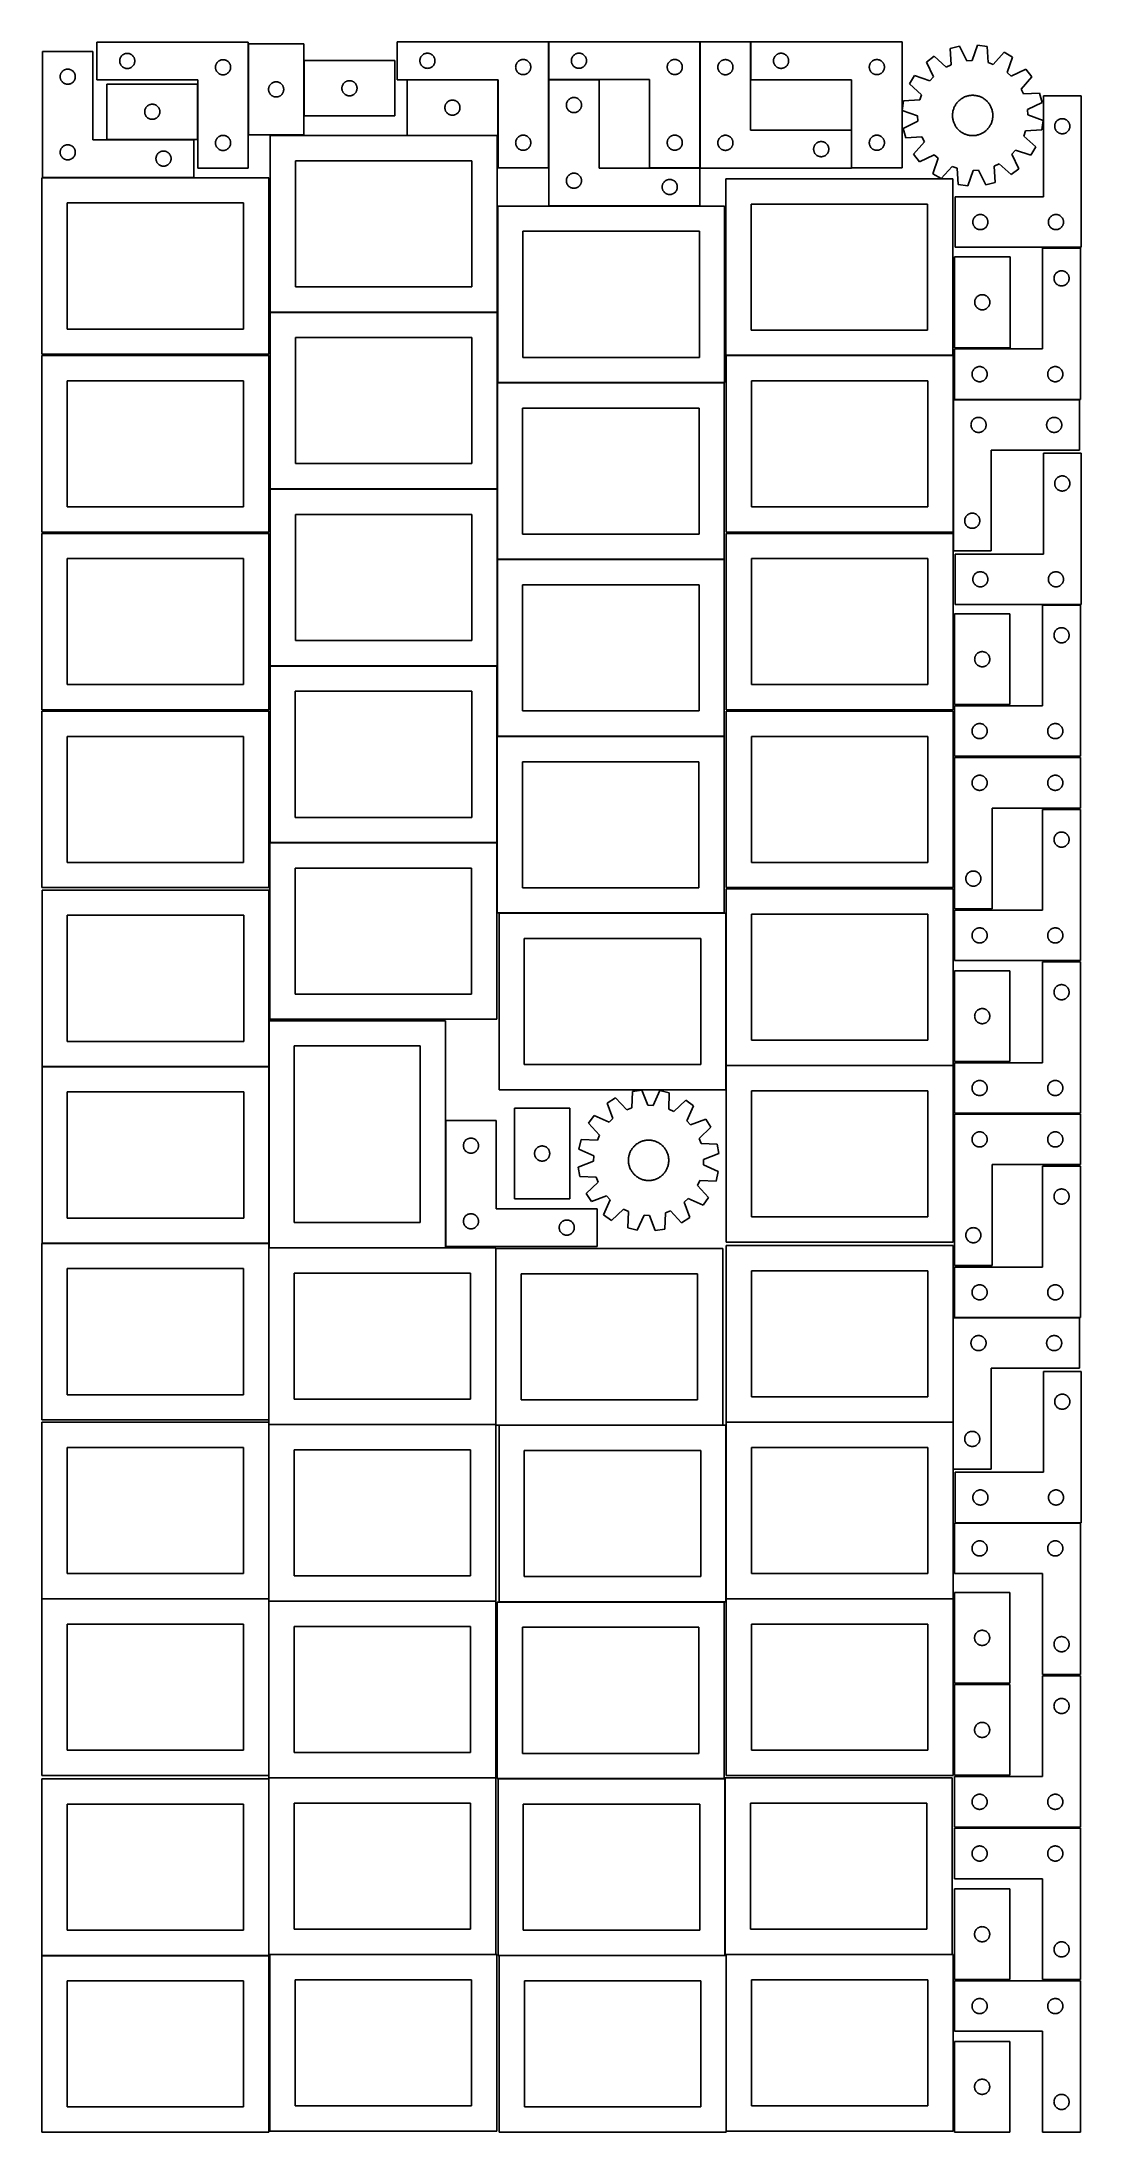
# Model space of a CAD drawing. Header units: millimetres. Extents: x 7 to 1243, y 7 to 2493.
import ezdxf

# ---------------------------------------------------------------- set-up
doc = ezdxf.new("R2010")
doc.units = ezdxf.units.MM
doc.layers.add('COMMON', color=5, linetype='CONTINUOUS', true_color=0x0000ff)
doc.layers.add('CUT', color=7, linetype='CONTINUOUS', true_color=0x000000)

msp = doc.modelspace()

# ---------------------------------------------------------------- linework, layer by layer
at = {"layer": 'COMMON'}
for p, q in [((548.748289, 1877.687415), (818.748289, 1877.687415)), ((276.900534, 1274.325674), (276.900534, 1328.841937)), ((6.800533, 1274.225673), (276.800533, 1274.225673)), ((276.900533, 1274.125673), (276.900533, 1064.125673)), ((821.083738, 1275.546668), (1091.083738, 1275.546668)), ((6.800533, 1064.025672), (276.520933, 1064.025672)), ((276.620933, 1058.641936), (276.620933, 853.925672)), ((277.000534, 1058.741936), (487.000534, 1058.741936)), ((546.820934, 1057.803964), (546.820934, 848.641936)), ((276.620933, 848.441935), (276.620933, 641.083864)), ((276.720934, 848.541935), (546.720934, 848.541935)), ((816.920935, 847.703964), (550.762749, 847.703964)), ((820.86275, 641.083864), (820.86275, 847.603963)), ((820.96275, 851.183864), (1090.96275, 851.183864)), ((276.520933, 640.983864), (6.520933, 640.983864)), ((276.620933, 638.241934), (276.620933, 430.883863)), ((546.720934, 638.341935), (276.720934, 638.341935)), ((821.083738, 640.983863), (1090.96275, 640.983863)), ((276.620933, 426.720968), (276.620933, 218.041933)), ((276.720934, 428.141933), (546.720934, 428.141933)), ((819.674888, 426.763861), (819.674888, 218.041933)), ((6.520933, 216.620967), (276.520933, 216.620967)), ((278.041929, 217.941932), (546.720934, 217.941932)), ((550.883737, 216.66386), (819.574888, 216.66386)), ((820.983737, 216.56386), (820.983737, 7.841932)), ((821.083738, 217.941932), (1089.774889, 217.941932))]:
    msp.add_line(p, q, dxfattribs=at)
at = {"layer": 'CUT'}
for p, q in [((252.20965, 2493.184637), (72.20965, 2493.184637)), ((72.20965, 2493.184637), (72.20965, 2448.184637)), ((252.20965, 2343.184637), (252.20965, 2493.184637)), ((318.425961, 2490.876773), (252.425961, 2490.876773)), ((252.425961, 2490.876773), (252.425961, 2382.876773)), ((318.425961, 2382.876773), (318.425961, 2490.876773)), ((609.450373, 2493.420233), (429.450373, 2493.420233)), ((429.450373, 2493.420233), (429.450373, 2448.420233)), ((609.450373, 2343.420233), (609.450373, 2493.420233)), ((789.792292, 2493.478583), (609.792292, 2493.478583)), ((609.792292, 2493.478583), (609.792292, 2448.478583)), ((789.792292, 2343.478583), (789.792292, 2493.478583)), ((850.034452, 2493.290347), (790.034452, 2493.290347)), ((790.034452, 2493.290347), (790.034452, 2343.290347)), ((850.034452, 2388.290347), (850.034452, 2493.290347)), ((1030.294642, 2493.395331), (850.294642, 2493.395331)), ((850.294642, 2493.395331), (850.294642, 2448.395331)), ((1030.294642, 2343.395331), (1030.294642, 2493.395331)), ((1098.848221, 2488.424095), (1087.682569, 2485.523463)), ((1107.345312, 2471.010254), (1098.848221, 2488.424095)), ((1120.195704, 2489.659657), (1113.764398, 2471.381782)), ((1131.621446, 2488.066582), (1120.195704, 2489.659657)), ((1132.807746, 2468.726595), (1131.621446, 2488.066582)), ((67.386167, 2481.992251), (7.386167, 2481.992251)), ((7.386167, 2481.992251), (7.386167, 2331.992251)), ((67.386167, 2376.992251), (67.386167, 2481.992251)), ((99.20965, 2470.684637), (99.22892, 2471.273265)), ((99.22892, 2470.096009), (99.20965, 2470.684637)), ((99.22892, 2471.273265), (99.286646, 2471.859373)), ((99.286646, 2469.509902), (99.22892, 2470.096009)), ((99.286646, 2471.859373), (99.382583, 2472.44045)), ((99.382583, 2468.928824), (99.286646, 2469.509902)), ((99.382583, 2472.44045), (99.516318, 2473.014009)), ((99.516318, 2468.355266), (99.382583, 2468.928824)), ((99.516318, 2473.014009), (99.687279, 2473.577593)), ((99.687279, 2467.791682), (99.516318, 2468.355266)), ((99.687279, 2473.577593), (99.894734, 2474.128788)), ((99.894734, 2467.240486), (99.687279, 2467.791682)), ((99.894734, 2474.128788), (100.137795, 2474.665236)), ((100.137795, 2466.704039), (99.894734, 2467.240486)), ((100.137795, 2474.665236), (100.415422, 2475.184637)), ((100.415422, 2466.184637), (100.137795, 2466.704039)), ((100.415422, 2475.184637), (100.726424, 2475.684769)), ((100.726424, 2465.684505), (100.415422, 2466.184637)), ((100.726424, 2475.684769), (101.06947, 2476.16349)), ((101.06947, 2465.205784), (100.726424, 2465.684505)), ((101.06947, 2476.16349), (101.443092, 2476.61875)), ((101.443092, 2464.750525), (101.06947, 2465.205784)), ((101.443092, 2476.61875), (101.845689, 2477.048598)), ((101.845689, 2464.320676), (101.443092, 2464.750525)), ((101.845689, 2477.048598), (102.275538, 2477.451196)), ((102.275538, 2463.918079), (101.845689, 2464.320676)), ((102.275538, 2477.451196), (102.730797, 2477.824817)), ((102.730797, 2463.544457), (102.275538, 2463.918079)), ((102.730797, 2477.824817), (103.209518, 2478.167864)), ((103.209518, 2463.201411), (102.730797, 2463.544457)), ((103.209518, 2478.167864), (103.70965, 2478.478866)), ((103.70965, 2462.890409), (103.209518, 2463.201411)), ((103.70965, 2478.478866), (104.229052, 2478.756492)), ((104.229052, 2462.612783), (103.70965, 2462.890409)), ((104.229052, 2478.756492), (104.765499, 2478.999553)), ((104.765499, 2462.369722), (104.229052, 2462.612783)), ((104.765499, 2478.999553), (105.316695, 2479.207008)), ((105.316695, 2462.162266), (104.765499, 2462.369722)), ((105.316695, 2479.207008), (105.880279, 2479.37797)), ((105.880279, 2461.991305), (105.316695, 2462.162266)), ((105.880279, 2479.37797), (106.453837, 2479.511705)), ((106.453837, 2479.511705), (107.034914, 2479.607641)), ((107.034914, 2479.607641), (107.621022, 2479.665368)), ((107.621022, 2479.665368), (108.20965, 2479.684637)), ((108.20965, 2479.684637), (108.798278, 2479.665368)), ((108.798278, 2479.665368), (109.384386, 2479.607641)), ((109.384386, 2479.607641), (109.965463, 2479.511705)), ((109.965463, 2479.511705), (110.539022, 2479.37797)), ((110.539022, 2479.37797), (111.102605, 2479.207008)), ((111.102605, 2462.162266), (110.539022, 2461.991305)), ((111.102605, 2479.207008), (111.653801, 2478.999553)), ((111.653801, 2462.369722), (111.102605, 2462.162266)), ((111.653801, 2478.999553), (112.190248, 2478.756492)), ((112.190248, 2462.612783), (111.653801, 2462.369722)), ((112.190248, 2478.756492), (112.70965, 2478.478866)), ((112.70965, 2462.890409), (112.190248, 2462.612783)), ((112.70965, 2478.478866), (113.209782, 2478.167864)), ((113.209782, 2463.201411), (112.70965, 2462.890409)), ((113.209782, 2478.167864), (113.688503, 2477.824817)), ((113.688503, 2463.544457), (113.209782, 2463.201411)), ((113.688503, 2477.824817), (114.143762, 2477.451196)), ((114.143762, 2463.918079), (113.688503, 2463.544457)), ((114.143762, 2477.451196), (114.573611, 2477.048598)), ((114.573611, 2464.320676), (114.143762, 2463.918079)), ((114.573611, 2477.048598), (114.976208, 2476.61875)), ((114.976208, 2464.750525), (114.573611, 2464.320676)), ((114.976208, 2476.61875), (115.34983, 2476.16349)), ((115.34983, 2465.205784), (114.976208, 2464.750525)), ((115.34983, 2476.16349), (115.692877, 2475.684769)), ((115.692877, 2465.684505), (115.34983, 2465.205784)), ((115.692877, 2475.684769), (116.003879, 2475.184637)), ((116.003879, 2466.184637), (115.692877, 2465.684505)), ((116.003879, 2475.184637), (116.281505, 2474.665236)), ((116.281505, 2466.704039), (116.003879, 2466.184637)), ((116.281505, 2474.665236), (116.524566, 2474.128788)), ((116.524566, 2467.240486), (116.281505, 2466.704039)), ((116.524566, 2474.128788), (116.732021, 2473.577593)), ((116.732021, 2467.791682), (116.524566, 2467.240486)), ((116.732021, 2473.577593), (116.902983, 2473.014009)), ((116.902983, 2468.355266), (116.732021, 2467.791682)), ((116.902983, 2473.014009), (117.036718, 2472.44045)), ((117.036718, 2468.928824), (116.902983, 2468.355266)), ((117.036718, 2472.44045), (117.132654, 2471.859373)), ((117.132654, 2469.509902), (117.036718, 2468.928824)), ((117.132654, 2471.859373), (117.19038, 2471.273265)), ((117.19038, 2470.096009), (117.132654, 2469.509902)), ((117.19038, 2471.273265), (117.20965, 2470.684637)), ((117.20965, 2470.684637), (117.19038, 2470.096009)), ((213.20965, 2463.184637), (213.22892, 2463.773265)), ((213.22892, 2462.596009), (213.20965, 2463.184637)), ((213.22892, 2463.773265), (213.286646, 2464.359373)), ((213.286646, 2462.009902), (213.22892, 2462.596009)), ((213.286646, 2464.359373), (213.382583, 2464.94045)), ((213.382583, 2464.94045), (213.516318, 2465.514009)), ((213.516318, 2465.514009), (213.687279, 2466.077593)), ((213.687279, 2466.077593), (213.894734, 2466.628788)), ((213.894734, 2466.628788), (214.137795, 2467.165236)), ((214.137795, 2467.165236), (214.415422, 2467.684637)), ((214.415422, 2467.684637), (214.726424, 2468.184769)), ((214.726424, 2468.184769), (215.06947, 2468.66349)), ((215.06947, 2468.66349), (215.443092, 2469.11875)), ((215.443092, 2469.11875), (215.845689, 2469.548598)), ((215.845689, 2469.548598), (216.275538, 2469.951196)), ((216.275538, 2469.951196), (216.730797, 2470.324817)), ((216.730797, 2470.324817), (217.209518, 2470.667864)), ((217.209518, 2470.667864), (217.70965, 2470.978866)), ((217.70965, 2470.978866), (218.229052, 2471.256492)), ((218.229052, 2471.256492), (218.765499, 2471.499553)), ((218.765499, 2471.499553), (219.316695, 2471.707008)), ((219.316695, 2471.707008), (219.880279, 2471.87797)), ((219.880279, 2471.87797), (220.453837, 2472.011705)), ((220.453837, 2472.011705), (221.034914, 2472.107641)), ((221.034914, 2472.107641), (221.621022, 2472.165368)), ((221.621022, 2472.165368), (222.20965, 2472.184637)), ((222.20965, 2472.184637), (222.798278, 2472.165368)), ((222.798278, 2472.165368), (223.384386, 2472.107641)), ((223.384386, 2472.107641), (223.965463, 2472.011705)), ((223.965463, 2472.011705), (224.539022, 2471.87797)), ((224.539022, 2471.87797), (225.102605, 2471.707008)), ((225.102605, 2471.707008), (225.653801, 2471.499553)), ((225.653801, 2471.499553), (226.190248, 2471.256492)), ((226.190248, 2471.256492), (226.70965, 2470.978866)), ((226.70965, 2470.978866), (227.209782, 2470.667864)), ((227.209782, 2470.667864), (227.688503, 2470.324817)), ((227.688503, 2470.324817), (228.143762, 2469.951196)), ((228.143762, 2469.951196), (228.573611, 2469.548598)), ((228.573611, 2469.548598), (228.976208, 2469.11875)), ((228.976208, 2469.11875), (229.34983, 2468.66349)), ((229.34983, 2468.66349), (229.692877, 2468.184769)), ((229.692877, 2468.184769), (230.003879, 2467.684637)), ((230.003879, 2467.684637), (230.281505, 2467.165236)), ((230.281505, 2467.165236), (230.524566, 2466.628788)), ((230.524566, 2466.628788), (230.732021, 2466.077593)), ((230.732021, 2466.077593), (230.902983, 2465.514009)), ((230.902983, 2465.514009), (231.036718, 2464.94045)), ((231.036718, 2464.94045), (231.132654, 2464.359373)), ((231.132654, 2464.359373), (231.19038, 2463.773265)), ((231.19038, 2462.596009), (231.132654, 2462.009902)), ((231.19038, 2463.773265), (231.20965, 2463.184637)), ((231.20965, 2463.184637), (231.19038, 2462.596009)), ((426.688533, 2471.221258), (318.688533, 2471.221258)), ((318.688533, 2471.221258), (318.688533, 2405.221258)), ((426.688533, 2405.221258), (426.688533, 2471.221258)), ((456.450373, 2470.920233), (456.469643, 2471.508861)), ((456.469643, 2470.331605), (456.450373, 2470.920233)), ((456.469643, 2471.508861), (456.527369, 2472.094969)), ((456.527369, 2469.745497), (456.469643, 2470.331605)), ((456.527369, 2472.094969), (456.623305, 2472.676046)), ((456.623305, 2469.16442), (456.527369, 2469.745497)), ((456.623305, 2472.676046), (456.75704, 2473.249604)), ((456.75704, 2468.590862), (456.623305, 2469.16442)), ((456.75704, 2473.249604), (456.928002, 2473.813188)), ((456.928002, 2468.027278), (456.75704, 2468.590862)), ((456.928002, 2473.813188), (457.135457, 2474.364384)), ((457.135457, 2467.476082), (456.928002, 2468.027278)), ((457.135457, 2474.364384), (457.378518, 2474.900831)), ((457.378518, 2466.939635), (457.135457, 2467.476082)), ((457.378518, 2474.900831), (457.656144, 2475.420233)), ((457.656144, 2466.420233), (457.378518, 2466.939635)), ((457.656144, 2475.420233), (457.967146, 2475.920365)), ((457.967146, 2465.920101), (457.656144, 2466.420233)), ((457.967146, 2475.920365), (458.310193, 2476.399086)), ((458.310193, 2465.44138), (457.967146, 2465.920101)), ((458.310193, 2476.399086), (458.683815, 2476.854345)), ((458.683815, 2464.986121), (458.310193, 2465.44138)), ((458.683815, 2476.854345), (459.086412, 2477.284194)), ((459.086412, 2464.556272), (458.683815, 2464.986121)), ((459.086412, 2477.284194), (459.51626, 2477.686791)), ((459.51626, 2464.153675), (459.086412, 2464.556272)), ((459.51626, 2477.686791), (459.97152, 2478.060413)), ((459.97152, 2463.780053), (459.51626, 2464.153675)), ((459.97152, 2478.060413), (460.450241, 2478.40346)), ((460.450241, 2463.437007), (459.97152, 2463.780053)), ((460.450241, 2478.40346), (460.950373, 2478.714462)), ((460.950373, 2463.126004), (460.450241, 2463.437007)), ((460.950373, 2478.714462), (461.469775, 2478.992088)), ((461.469775, 2462.848378), (460.950373, 2463.126004)), ((461.469775, 2478.992088), (462.006222, 2479.235149)), ((462.006222, 2462.605317), (461.469775, 2462.848378)), ((462.006222, 2479.235149), (462.557418, 2479.442604)), ((462.557418, 2462.397862), (462.006222, 2462.605317)), ((462.557418, 2479.442604), (463.121001, 2479.613565)), ((463.121001, 2462.226901), (462.557418, 2462.397862)), ((463.121001, 2479.613565), (463.69456, 2479.747301)), ((463.69456, 2462.093165), (463.121001, 2462.226901)), ((463.69456, 2479.747301), (464.275637, 2479.843237)), ((464.275637, 2461.997229), (463.69456, 2462.093165)), ((464.275637, 2479.843237), (464.861745, 2479.900963)), ((464.861745, 2479.900963), (465.450373, 2479.920233)), ((465.450373, 2479.920233), (466.039001, 2479.900963)), ((466.039001, 2479.900963), (466.625109, 2479.843237)), ((466.625109, 2479.843237), (467.206186, 2479.747301)), ((467.206186, 2462.093165), (466.625109, 2461.997229)), ((467.206186, 2479.747301), (467.779744, 2479.613565)), ((467.779744, 2462.226901), (467.206186, 2462.093165)), ((467.779744, 2479.613565), (468.343328, 2479.442604)), ((468.343328, 2462.397862), (467.779744, 2462.226901)), ((468.343328, 2479.442604), (468.894524, 2479.235149)), ((468.894524, 2462.605317), (468.343328, 2462.397862)), ((468.894524, 2479.235149), (469.430971, 2478.992088)), ((469.430971, 2462.848378), (468.894524, 2462.605317)), ((469.430971, 2478.992088), (469.950373, 2478.714462)), ((469.950373, 2463.126004), (469.430971, 2462.848378)), ((469.950373, 2478.714462), (470.450505, 2478.40346)), ((470.450505, 2463.437007), (469.950373, 2463.126004)), ((470.450505, 2478.40346), (470.929226, 2478.060413)), ((470.929226, 2463.780053), (470.450505, 2463.437007)), ((470.929226, 2478.060413), (471.384485, 2477.686791)), ((471.384485, 2464.153675), (470.929226, 2463.780053)), ((471.384485, 2477.686791), (471.814334, 2477.284194)), ((471.814334, 2464.556272), (471.384485, 2464.153675)), ((471.814334, 2477.284194), (472.216931, 2476.854345)), ((472.216931, 2464.986121), (471.814334, 2464.556272)), ((472.216931, 2476.854345), (472.590553, 2476.399086)), ((472.590553, 2465.44138), (472.216931, 2464.986121)), ((472.590553, 2476.399086), (472.933599, 2475.920365)), ((472.933599, 2465.920101), (472.590553, 2465.44138)), ((472.933599, 2475.920365), (473.244601, 2475.420233)), ((473.244601, 2466.420233), (472.933599, 2465.920101)), ((473.244601, 2475.420233), (473.522227, 2474.900831)), ((473.522227, 2466.939635), (473.244601, 2466.420233)), ((473.522227, 2474.900831), (473.765289, 2474.364384)), ((473.765289, 2467.476082), (473.522227, 2466.939635)), ((473.765289, 2474.364384), (473.972744, 2473.813188)), ((473.972744, 2468.027278), (473.765289, 2467.476082)), ((473.972744, 2473.813188), (474.143705, 2473.249604)), ((474.143705, 2468.590862), (473.972744, 2468.027278)), ((474.143705, 2473.249604), (474.27744, 2472.676046)), ((474.27744, 2469.16442), (474.143705, 2468.590862)), ((474.27744, 2472.676046), (474.373377, 2472.094969)), ((474.373377, 2469.745497), (474.27744, 2469.16442)), ((474.373377, 2472.094969), (474.431103, 2471.508861)), ((474.431103, 2470.331605), (474.373377, 2469.745497)), ((474.431103, 2471.508861), (474.450373, 2470.920233)), ((474.450373, 2470.920233), (474.431103, 2470.331605)), ((570.450373, 2463.420233), (570.469643, 2464.008861)), ((570.469643, 2462.831605), (570.450373, 2463.420233)), ((570.469643, 2464.008861), (570.527369, 2464.594969)), ((570.527369, 2462.245497), (570.469643, 2462.831605)), ((570.527369, 2464.594969), (570.623305, 2465.176046)), ((570.623305, 2461.66442), (570.527369, 2462.245497)), ((570.623305, 2465.176046), (570.75704, 2465.749604)), ((570.75704, 2465.749604), (570.928002, 2466.313188)), ((570.928002, 2466.313188), (571.135457, 2466.864384)), ((571.135457, 2466.864384), (571.378518, 2467.400831)), ((571.378518, 2467.400831), (571.656144, 2467.920233)), ((571.656144, 2467.920233), (571.967146, 2468.420365)), ((571.967146, 2468.420365), (572.310193, 2468.899086)), ((572.310193, 2468.899086), (572.683815, 2469.354345)), ((572.683815, 2469.354345), (573.086412, 2469.784194)), ((573.086412, 2469.784194), (573.51626, 2470.186791)), ((573.51626, 2470.186791), (573.97152, 2470.560413)), ((573.97152, 2470.560413), (574.450241, 2470.90346)), ((574.450241, 2470.90346), (574.950373, 2471.214462)), ((574.950373, 2471.214462), (575.469775, 2471.492088)), ((575.469775, 2471.492088), (576.006222, 2471.735149)), ((576.006222, 2471.735149), (576.557418, 2471.942604)), ((576.557418, 2471.942604), (577.121001, 2472.113565)), ((577.121001, 2472.113565), (577.69456, 2472.247301)), ((577.69456, 2472.247301), (578.275637, 2472.343237)), ((578.275637, 2472.343237), (578.861745, 2472.400963)), ((578.861745, 2472.400963), (579.450373, 2472.420233)), ((579.450373, 2472.420233), (580.039001, 2472.400963)), ((580.039001, 2472.400963), (580.625109, 2472.343237)), ((580.625109, 2472.343237), (581.206186, 2472.247301)), ((581.206186, 2472.247301), (581.779744, 2472.113565)), ((581.779744, 2472.113565), (582.343328, 2471.942604)), ((582.343328, 2471.942604), (582.894524, 2471.735149)), ((582.894524, 2471.735149), (583.430971, 2471.492088)), ((583.430971, 2471.492088), (583.950373, 2471.214462)), ((583.950373, 2471.214462), (584.450505, 2470.90346)), ((584.450505, 2470.90346), (584.929226, 2470.560413)), ((584.929226, 2470.560413), (585.384485, 2470.186791)), ((585.384485, 2470.186791), (585.814334, 2469.784194)), ((585.814334, 2469.784194), (586.216931, 2469.354345)), ((586.216931, 2469.354345), (586.590553, 2468.899086)), ((586.590553, 2468.899086), (586.933599, 2468.420365)), ((586.933599, 2468.420365), (587.244601, 2467.920233)), ((587.244601, 2467.920233), (587.522227, 2467.400831)), ((587.522227, 2467.400831), (587.765289, 2466.864384)), ((587.765289, 2466.864384), (587.972744, 2466.313188)), ((587.972744, 2466.313188), (588.143705, 2465.749604)), ((588.143705, 2465.749604), (588.27744, 2465.176046)), ((588.27744, 2465.176046), (588.373377, 2464.594969)), ((588.373377, 2462.245497), (588.27744, 2461.66442)), ((588.373377, 2464.594969), (588.431103, 2464.008861)), ((588.431103, 2462.831605), (588.373377, 2462.245497)), ((588.431103, 2464.008861), (588.450373, 2463.420233)), ((588.450373, 2463.420233), (588.431103, 2462.831605)), ((636.792292, 2470.978583), (636.811561, 2471.567211)), ((636.811561, 2470.389954), (636.792292, 2470.978583)), ((636.811561, 2471.567211), (636.869288, 2472.153318)), ((636.869288, 2469.803847), (636.811561, 2470.389954)), ((636.869288, 2472.153318), (636.965224, 2472.734396)), ((636.965224, 2469.22277), (636.869288, 2469.803847)), ((636.965224, 2472.734396), (637.098959, 2473.307954)), ((637.098959, 2468.649211), (636.965224, 2469.22277)), ((637.098959, 2473.307954), (637.269921, 2473.871538)), ((637.269921, 2468.085627), (637.098959, 2468.649211)), ((637.269921, 2473.871538), (637.477376, 2474.422734)), ((637.477376, 2467.534432), (637.269921, 2468.085627)), ((637.477376, 2474.422734), (637.720437, 2474.959181)), ((637.720437, 2466.997984), (637.477376, 2467.534432)), ((637.720437, 2474.959181), (637.998063, 2475.478583)), ((637.998063, 2466.478583), (637.720437, 2466.997984)), ((637.998063, 2475.478583), (638.309065, 2475.978715)), ((638.309065, 2465.978451), (637.998063, 2466.478583)), ((638.309065, 2475.978715), (638.652112, 2476.457435)), ((638.652112, 2465.49973), (638.309065, 2465.978451)), ((638.652112, 2476.457435), (639.025733, 2476.912695)), ((639.025733, 2465.04447), (638.652112, 2465.49973)), ((639.025733, 2476.912695), (639.428331, 2477.342544)), ((639.428331, 2464.614622), (639.025733, 2465.04447)), ((639.428331, 2477.342544), (639.858179, 2477.745141)), ((639.858179, 2464.212024), (639.428331, 2464.614622)), ((639.858179, 2477.745141), (640.313439, 2478.118763)), ((640.313439, 2463.838403), (639.858179, 2464.212024)), ((640.313439, 2478.118763), (640.79216, 2478.461809)), ((640.79216, 2463.495356), (640.313439, 2463.838403)), ((640.79216, 2478.461809), (641.292292, 2478.772811)), ((641.292292, 2463.184354), (640.79216, 2463.495356)), ((641.292292, 2478.772811), (641.811694, 2479.050437)), ((641.811694, 2462.906728), (641.292292, 2463.184354)), ((641.811694, 2479.050437), (642.348141, 2479.293498)), ((642.348141, 2462.663667), (641.811694, 2462.906728)), ((642.348141, 2479.293498), (642.899337, 2479.500954)), ((642.899337, 2462.456211), (642.348141, 2462.663667)), ((642.899337, 2479.500954), (643.46292, 2479.671915)), ((643.46292, 2462.28525), (642.899337, 2462.456211)), ((643.46292, 2479.671915), (644.036479, 2479.80565)), ((644.036479, 2462.151515), (643.46292, 2462.28525)), ((644.036479, 2479.80565), (644.617556, 2479.901586)), ((644.617556, 2462.055579), (644.036479, 2462.151515)), ((644.617556, 2479.901586), (645.203664, 2479.959313)), ((645.203664, 2479.959313), (645.792292, 2479.978583)), ((645.792292, 2479.978583), (646.38092, 2479.959313)), ((646.38092, 2479.959313), (646.967027, 2479.901586)), ((646.967027, 2479.901586), (647.548105, 2479.80565)), ((647.548105, 2462.151515), (646.967027, 2462.055579)), ((647.548105, 2479.80565), (648.121663, 2479.671915)), ((648.121663, 2462.28525), (647.548105, 2462.151515)), ((648.121663, 2479.671915), (648.685247, 2479.500954)), ((648.685247, 2462.456211), (648.121663, 2462.28525)), ((648.685247, 2479.500954), (649.236443, 2479.293498)), ((649.236443, 2462.663667), (648.685247, 2462.456211)), ((649.236443, 2479.293498), (649.77289, 2479.050437)), ((649.77289, 2462.906728), (649.236443, 2462.663667)), ((649.77289, 2479.050437), (650.292292, 2478.772811)), ((650.292292, 2463.184354), (649.77289, 2462.906728)), ((650.292292, 2478.772811), (650.792424, 2478.461809)), ((650.792424, 2463.495356), (650.292292, 2463.184354)), ((650.792424, 2478.461809), (651.271145, 2478.118763)), ((651.271145, 2463.838403), (650.792424, 2463.495356)), ((651.271145, 2478.118763), (651.726404, 2477.745141)), ((651.726404, 2464.212024), (651.271145, 2463.838403)), ((651.726404, 2477.745141), (652.156253, 2477.342544)), ((652.156253, 2464.614622), (651.726404, 2464.212024)), ((652.156253, 2477.342544), (652.55885, 2476.912695)), ((652.55885, 2465.04447), (652.156253, 2464.614622)), ((652.55885, 2476.912695), (652.932472, 2476.457435)), ((652.932472, 2465.49973), (652.55885, 2465.04447)), ((652.932472, 2476.457435), (653.275518, 2475.978715)), ((653.275518, 2465.978451), (652.932472, 2465.49973)), ((653.275518, 2475.978715), (653.58652, 2475.478583)), ((653.58652, 2466.478583), (653.275518, 2465.978451)), ((653.58652, 2475.478583), (653.864146, 2474.959181)), ((653.864146, 2466.997984), (653.58652, 2466.478583)), ((653.864146, 2474.959181), (654.107208, 2474.422734)), ((654.107208, 2467.534432), (653.864146, 2466.997984)), ((654.107208, 2474.422734), (654.314663, 2473.871538)), ((654.314663, 2468.085627), (654.107208, 2467.534432)), ((654.314663, 2473.871538), (654.485624, 2473.307954)), ((654.485624, 2468.649211), (654.314663, 2468.085627)), ((654.485624, 2473.307954), (654.619359, 2472.734396)), ((654.619359, 2469.22277), (654.485624, 2468.649211)), ((654.619359, 2472.734396), (654.715296, 2472.153318)), ((654.715296, 2469.803847), (654.619359, 2469.22277)), ((654.715296, 2472.153318), (654.773022, 2471.567211)), ((654.773022, 2470.389954), (654.715296, 2469.803847)), ((654.773022, 2471.567211), (654.792292, 2470.978583)), ((654.792292, 2470.978583), (654.773022, 2470.389954)), ((750.792292, 2463.478583), (750.811561, 2464.067211)), ((750.811561, 2462.889954), (750.792292, 2463.478583)), ((750.811561, 2464.067211), (750.869288, 2464.653318)), ((750.869288, 2462.303847), (750.811561, 2462.889954)), ((750.869288, 2464.653318), (750.965224, 2465.234396)), ((750.965224, 2461.72277), (750.869288, 2462.303847)), ((750.965224, 2465.234396), (751.098959, 2465.807954)), ((751.098959, 2465.807954), (751.269921, 2466.371538)), ((751.269921, 2466.371538), (751.477376, 2466.922734)), ((751.477376, 2466.922734), (751.720437, 2467.459181)), ((751.720437, 2467.459181), (751.998063, 2467.978583)), ((751.998063, 2467.978583), (752.309065, 2468.478715)), ((752.309065, 2468.478715), (752.652112, 2468.957435)), ((752.652112, 2468.957435), (753.025733, 2469.412695)), ((753.025733, 2469.412695), (753.428331, 2469.842544)), ((753.428331, 2469.842544), (753.858179, 2470.245141)), ((753.858179, 2470.245141), (754.313439, 2470.618763)), ((754.313439, 2470.618763), (754.79216, 2470.961809)), ((754.79216, 2470.961809), (755.292292, 2471.272811)), ((755.292292, 2471.272811), (755.811694, 2471.550437)), ((755.811694, 2471.550437), (756.348141, 2471.793498)), ((756.348141, 2471.793498), (756.899337, 2472.000954)), ((756.899337, 2472.000954), (757.46292, 2472.171915)), ((757.46292, 2472.171915), (758.036479, 2472.30565)), ((758.036479, 2472.30565), (758.617556, 2472.401586)), ((758.617556, 2472.401586), (759.203664, 2472.459313)), ((759.203664, 2472.459313), (759.792292, 2472.478583)), ((759.792292, 2472.478583), (760.38092, 2472.459313)), ((760.38092, 2472.459313), (760.967027, 2472.401586)), ((760.967027, 2472.401586), (761.548105, 2472.30565)), ((761.548105, 2472.30565), (762.121663, 2472.171915)), ((762.121663, 2472.171915), (762.685247, 2472.000954)), ((762.685247, 2472.000954), (763.236443, 2471.793498)), ((763.236443, 2471.793498), (763.77289, 2471.550437)), ((763.77289, 2471.550437), (764.292292, 2471.272811)), ((764.292292, 2471.272811), (764.792424, 2470.961809)), ((764.792424, 2470.961809), (765.271145, 2470.618763)), ((765.271145, 2470.618763), (765.726404, 2470.245141)), ((765.726404, 2470.245141), (766.156253, 2469.842544)), ((766.156253, 2469.842544), (766.55885, 2469.412695)), ((766.55885, 2469.412695), (766.932472, 2468.957435)), ((766.932472, 2468.957435), (767.275518, 2468.478715)), ((767.275518, 2468.478715), (767.58652, 2467.978583)), ((767.58652, 2467.978583), (767.864146, 2467.459181)), ((767.864146, 2467.459181), (768.107208, 2466.922734)), ((768.107208, 2466.922734), (768.314663, 2466.371538)), ((768.314663, 2466.371538), (768.485624, 2465.807954)), ((768.485624, 2465.807954), (768.619359, 2465.234396)), ((768.619359, 2465.234396), (768.715296, 2464.653318)), ((768.715296, 2462.303847), (768.619359, 2461.72277)), ((768.715296, 2464.653318), (768.773022, 2464.067211)), ((768.773022, 2462.889954), (768.715296, 2462.303847)), ((768.773022, 2464.067211), (768.792292, 2463.478583)), ((768.792292, 2463.478583), (768.773022, 2462.889954)), ((811.034452, 2463.290347), (811.053722, 2463.878975)), ((811.053722, 2462.701718), (811.034452, 2463.290347)), ((811.053722, 2463.878975), (811.111448, 2464.465082)), ((811.111448, 2462.115611), (811.053722, 2462.701718)), ((811.111448, 2464.465082), (811.207384, 2465.04616)), ((811.207384, 2461.534534), (811.111448, 2462.115611)), ((811.207384, 2465.04616), (811.341119, 2465.619718)), ((811.341119, 2465.619718), (811.512081, 2466.183302)), ((811.512081, 2466.183302), (811.719536, 2466.734498)), ((811.719536, 2466.734498), (811.962597, 2467.270945)), ((811.962597, 2467.270945), (812.240223, 2467.790347)), ((812.240223, 2467.790347), (812.551225, 2468.290479)), ((812.551225, 2468.290479), (812.894272, 2468.7692)), ((812.894272, 2468.7692), (813.267894, 2469.224459)), ((813.267894, 2469.224459), (813.670491, 2469.654308)), ((813.670491, 2469.654308), (814.100339, 2470.056905)), ((814.100339, 2470.056905), (814.555599, 2470.430527)), ((814.555599, 2470.430527), (815.03432, 2470.773573)), ((815.03432, 2470.773573), (815.534452, 2471.084575)), ((815.534452, 2471.084575), (816.053854, 2471.362201)), ((816.053854, 2471.362201), (816.590301, 2471.605262)), ((816.590301, 2471.605262), (817.141497, 2471.812718)), ((817.141497, 2471.812718), (817.70508, 2471.983679)), ((817.70508, 2471.983679), (818.278639, 2472.117414)), ((818.278639, 2472.117414), (818.859716, 2472.21335)), ((818.859716, 2472.21335), (819.445824, 2472.271077)), ((819.445824, 2472.271077), (820.034452, 2472.290347)), ((820.034452, 2472.290347), (820.62308, 2472.271077)), ((820.62308, 2472.271077), (821.209188, 2472.21335)), ((821.209188, 2472.21335), (821.790265, 2472.117414)), ((821.790265, 2472.117414), (822.363823, 2471.983679)), ((822.363823, 2471.983679), (822.927407, 2471.812718)), ((822.927407, 2471.812718), (823.478603, 2471.605262)), ((823.478603, 2471.605262), (824.01505, 2471.362201)), ((824.01505, 2471.362201), (824.534452, 2471.084575)), ((824.534452, 2471.084575), (825.034584, 2470.773573)), ((825.034584, 2470.773573), (825.513305, 2470.430527)), ((825.513305, 2470.430527), (825.968564, 2470.056905)), ((825.968564, 2470.056905), (826.398413, 2469.654308)), ((826.398413, 2469.654308), (826.80101, 2469.224459)), ((826.80101, 2469.224459), (827.174632, 2468.7692)), ((827.174632, 2468.7692), (827.517678, 2468.290479)), ((827.517678, 2468.290479), (827.82868, 2467.790347)), ((827.82868, 2467.790347), (828.106306, 2467.270945)), ((828.106306, 2467.270945), (828.349368, 2466.734498)), ((828.349368, 2466.734498), (828.556823, 2466.183302)), ((828.556823, 2466.183302), (828.727784, 2465.619718)), ((828.727784, 2465.619718), (828.861519, 2465.04616)), ((828.861519, 2465.04616), (828.957456, 2464.465082)), ((828.957456, 2462.115611), (828.861519, 2461.534534)), ((828.957456, 2464.465082), (829.015182, 2463.878975)), ((829.015182, 2462.701718), (828.957456, 2462.115611)), ((829.015182, 2463.878975), (829.034452, 2463.290347)), ((829.034452, 2463.290347), (829.015182, 2462.701718)), ((877.294642, 2470.895331), (877.313911, 2471.483959)), ((877.313911, 2470.306703), (877.294642, 2470.895331)), ((877.313911, 2471.483959), (877.371638, 2472.070066)), ((877.371638, 2469.720595), (877.313911, 2470.306703)), ((877.371638, 2472.070066), (877.467574, 2472.651144)), ((877.467574, 2469.139518), (877.371638, 2469.720595)), ((877.467574, 2472.651144), (877.601309, 2473.224702)), ((877.601309, 2468.565959), (877.467574, 2469.139518)), ((877.601309, 2473.224702), (877.77227, 2473.788286)), ((877.77227, 2468.002375), (877.601309, 2468.565959)), ((877.77227, 2473.788286), (877.979726, 2474.339482)), ((877.979726, 2467.45118), (877.77227, 2468.002375)), ((877.979726, 2474.339482), (878.222787, 2474.875929)), ((878.222787, 2466.914732), (877.979726, 2467.45118)), ((878.222787, 2474.875929), (878.500413, 2475.395331)), ((878.500413, 2466.395331), (878.222787, 2466.914732)), ((878.500413, 2475.395331), (878.811415, 2475.895463)), ((878.811415, 2465.895199), (878.500413, 2466.395331)), ((878.811415, 2475.895463), (879.154462, 2476.374184)), ((879.154462, 2465.416478), (878.811415, 2465.895199)), ((879.154462, 2476.374184), (879.528083, 2476.829443)), ((879.528083, 2464.961218), (879.154462, 2465.416478)), ((879.528083, 2476.829443), (879.930681, 2477.259292)), ((879.930681, 2464.53137), (879.528083, 2464.961218)), ((879.930681, 2477.259292), (880.360529, 2477.661889)), ((880.360529, 2464.128772), (879.930681, 2464.53137)), ((880.360529, 2477.661889), (880.815789, 2478.035511)), ((880.815789, 2463.755151), (880.360529, 2464.128772)), ((880.815789, 2478.035511), (881.29451, 2478.378557)), ((881.29451, 2463.412104), (880.815789, 2463.755151)), ((881.29451, 2478.378557), (881.794642, 2478.689559)), ((881.794642, 2463.101102), (881.29451, 2463.412104)), ((881.794642, 2478.689559), (882.314043, 2478.967185)), ((882.314043, 2462.823476), (881.794642, 2463.101102)), ((882.314043, 2478.967185), (882.850491, 2479.210246)), ((882.850491, 2462.580415), (882.314043, 2462.823476)), ((882.850491, 2479.210246), (883.401686, 2479.417702)), ((883.401686, 2462.37296), (882.850491, 2462.580415)), ((883.401686, 2479.417702), (883.96527, 2479.588663)), ((883.96527, 2462.201998), (883.401686, 2462.37296)), ((883.96527, 2479.588663), (884.538829, 2479.722398)), ((884.538829, 2462.068263), (883.96527, 2462.201998)), ((884.538829, 2479.722398), (885.119906, 2479.818334)), ((885.119906, 2479.818334), (885.706013, 2479.876061)), ((885.706013, 2479.876061), (886.294642, 2479.895331)), ((886.294642, 2479.895331), (886.88327, 2479.876061)), ((886.88327, 2479.876061), (887.469377, 2479.818334)), ((887.469377, 2479.818334), (888.050455, 2479.722398)), ((888.050455, 2479.722398), (888.624013, 2479.588663)), ((888.624013, 2462.201998), (888.050455, 2462.068263)), ((888.624013, 2479.588663), (889.187597, 2479.417702)), ((889.187597, 2462.37296), (888.624013, 2462.201998)), ((889.187597, 2479.417702), (889.738793, 2479.210246)), ((889.738793, 2462.580415), (889.187597, 2462.37296)), ((889.738793, 2479.210246), (890.27524, 2478.967185)), ((890.27524, 2462.823476), (889.738793, 2462.580415)), ((890.27524, 2478.967185), (890.794642, 2478.689559)), ((890.794642, 2463.101102), (890.27524, 2462.823476)), ((890.794642, 2478.689559), (891.294774, 2478.378557)), ((891.294774, 2463.412104), (890.794642, 2463.101102)), ((891.294774, 2478.378557), (891.773494, 2478.035511)), ((891.773494, 2463.755151), (891.294774, 2463.412104)), ((891.773494, 2478.035511), (892.228754, 2477.661889)), ((892.228754, 2464.128772), (891.773494, 2463.755151)), ((892.228754, 2477.661889), (892.658603, 2477.259292)), ((892.658603, 2464.53137), (892.228754, 2464.128772)), ((892.658603, 2477.259292), (893.0612, 2476.829443)), ((893.0612, 2464.961218), (892.658603, 2464.53137)), ((893.0612, 2476.829443), (893.434822, 2476.374184)), ((893.434822, 2465.416478), (893.0612, 2464.961218)), ((893.434822, 2476.374184), (893.777868, 2475.895463)), ((893.777868, 2465.895199), (893.434822, 2465.416478)), ((893.777868, 2475.895463), (894.08887, 2475.395331)), ((894.08887, 2466.395331), (893.777868, 2465.895199)), ((894.08887, 2475.395331), (894.366496, 2474.875929)), ((894.366496, 2466.914732), (894.08887, 2466.395331)), ((894.366496, 2474.875929), (894.609557, 2474.339482)), ((894.609557, 2467.45118), (894.366496, 2466.914732)), ((894.609557, 2474.339482), (894.817013, 2473.788286)), ((894.817013, 2468.002375), (894.609557, 2467.45118)), ((894.817013, 2473.788286), (894.987974, 2473.224702)), ((894.987974, 2468.565959), (894.817013, 2468.002375)), ((894.987974, 2473.224702), (895.121709, 2472.651144)), ((895.121709, 2469.139518), (894.987974, 2468.565959)), ((895.121709, 2472.651144), (895.217645, 2472.070066)), ((895.217645, 2469.720595), (895.121709, 2469.139518)), ((895.217645, 2472.070066), (895.275372, 2471.483959)), ((895.275372, 2470.306703), (895.217645, 2469.720595)), ((895.275372, 2471.483959), (895.294642, 2470.895331)), ((895.294642, 2470.895331), (895.275372, 2470.306703)), ((991.294642, 2463.395331), (991.313911, 2463.983959)), ((991.313911, 2462.806703), (991.294642, 2463.395331)), ((991.313911, 2463.983959), (991.371638, 2464.570066)), ((991.371638, 2462.220595), (991.313911, 2462.806703)), ((991.371638, 2464.570066), (991.467574, 2465.151144)), ((991.467574, 2461.639518), (991.371638, 2462.220595)), ((991.467574, 2465.151144), (991.601309, 2465.724702)), ((991.601309, 2465.724702), (991.77227, 2466.288286)), ((991.77227, 2466.288286), (991.979726, 2466.839482)), ((991.979726, 2466.839482), (992.222787, 2467.375929)), ((992.222787, 2467.375929), (992.500413, 2467.895331)), ((992.500413, 2467.895331), (992.811415, 2468.395463)), ((992.811415, 2468.395463), (993.154462, 2468.874184)), ((993.154462, 2468.874184), (993.528083, 2469.329443)), ((993.528083, 2469.329443), (993.930681, 2469.759292)), ((993.930681, 2469.759292), (994.360529, 2470.161889)), ((994.360529, 2470.161889), (994.815789, 2470.535511)), ((994.815789, 2470.535511), (995.29451, 2470.878557)), ((995.29451, 2470.878557), (995.794642, 2471.189559)), ((995.794642, 2471.189559), (996.314043, 2471.467185)), ((996.314043, 2471.467185), (996.850491, 2471.710246)), ((996.850491, 2471.710246), (997.401686, 2471.917702)), ((997.401686, 2471.917702), (997.96527, 2472.088663)), ((997.96527, 2472.088663), (998.538829, 2472.222398)), ((998.538829, 2472.222398), (999.119906, 2472.318334)), ((999.119906, 2472.318334), (999.706013, 2472.376061)), ((999.706013, 2472.376061), (1000.294642, 2472.395331)), ((1000.294642, 2472.395331), (1000.88327, 2472.376061)), ((1000.88327, 2472.376061), (1001.469377, 2472.318334)), ((1001.469377, 2472.318334), (1002.050455, 2472.222398)), ((1002.050455, 2472.222398), (1002.624013, 2472.088663)), ((1002.624013, 2472.088663), (1003.187597, 2471.917702)), ((1003.187597, 2471.917702), (1003.738793, 2471.710246)), ((1003.738793, 2471.710246), (1004.27524, 2471.467185)), ((1004.27524, 2471.467185), (1004.794642, 2471.189559)), ((1004.794642, 2471.189559), (1005.294774, 2470.878557)), ((1005.294774, 2470.878557), (1005.773494, 2470.535511)), ((1005.773494, 2470.535511), (1006.228754, 2470.161889)), ((1006.228754, 2470.161889), (1006.658603, 2469.759292)), ((1006.658603, 2469.759292), (1007.0612, 2469.329443)), ((1007.0612, 2469.329443), (1007.434822, 2468.874184)), ((1007.434822, 2468.874184), (1007.777868, 2468.395463)), ((1007.777868, 2468.395463), (1008.08887, 2467.895331)), ((1008.08887, 2467.895331), (1008.366496, 2467.375929)), ((1008.366496, 2467.375929), (1008.609557, 2466.839482)), ((1008.609557, 2466.839482), (1008.817013, 2466.288286)), ((1008.817013, 2466.288286), (1008.987974, 2465.724702)), ((1008.987974, 2465.724702), (1009.121709, 2465.151144)), ((1009.121709, 2465.151144), (1009.217645, 2464.570066)), ((1009.217645, 2462.220595), (1009.121709, 2461.639518)), ((1009.217645, 2464.570066), (1009.275372, 2463.983959)), ((1009.275372, 2462.806703), (1009.217645, 2462.220595)), ((1009.275372, 2463.983959), (1009.294642, 2463.395331)), ((1009.294642, 2463.395331), (1009.275372, 2462.806703)), ((1068.432896, 2476.212625), (1059.227202, 2469.259879)), ((1059.227202, 2469.259879), (1067.603992, 2451.78785)), ((1082.947173, 2463.37603), (1068.432896, 2476.212625)), ((1088.735457, 2466.175754), (1082.947173, 2463.37603)), ((1087.682569, 2485.523463), (1088.735457, 2466.175754)), ((1113.764398, 2471.381782), (1107.345312, 2471.010254)), ((1138.880385, 2466.613364), (1132.807746, 2468.726595)), ((1151.816776, 2481.038764), (1138.880385, 2466.613364)), ((1161.763142, 2475.194513), (1151.816776, 2481.038764)), ((1155.458048, 2456.872717), (1161.763142, 2475.194513)), ((28.386167, 2451.992251), (28.405437, 2452.580879)), ((28.405437, 2451.403623), (28.386167, 2451.992251)), ((28.405437, 2452.580879), (28.463163, 2453.166987)), ((28.463163, 2450.817515), (28.405437, 2451.403623)), ((28.463163, 2453.166987), (28.559099, 2453.748064)), ((28.559099, 2450.236438), (28.463163, 2450.817515)), ((28.559099, 2453.748064), (28.692834, 2454.321622)), ((28.692834, 2449.66288), (28.559099, 2450.236438)), ((28.692834, 2454.321622), (28.863796, 2454.885206)), ((28.863796, 2449.099296), (28.692834, 2449.66288)), ((28.863796, 2454.885206), (29.071251, 2455.436402)), ((29.071251, 2448.5481), (28.863796, 2449.099296)), ((29.071251, 2455.436402), (29.314312, 2455.972849)), ((29.314312, 2448.011653), (29.071251, 2448.5481)), ((29.314312, 2455.972849), (29.591938, 2456.492251)), ((29.591938, 2447.492251), (29.314312, 2448.011653)), ((29.591938, 2456.492251), (29.90294, 2456.992383)), ((29.90294, 2446.992119), (29.591938, 2447.492251)), ((29.90294, 2456.992383), (30.245987, 2457.471104)), ((30.245987, 2446.513398), (29.90294, 2446.992119)), ((30.245987, 2457.471104), (30.619609, 2457.926363)), ((30.619609, 2446.058139), (30.245987, 2446.513398)), ((30.619609, 2457.926363), (31.022206, 2458.356212)), ((31.022206, 2445.62829), (30.619609, 2446.058139)), ((31.022206, 2458.356212), (31.452055, 2458.758809)), ((31.452055, 2445.225693), (31.022206, 2445.62829)), ((31.452055, 2458.758809), (31.907314, 2459.132431)), ((31.907314, 2444.852071), (31.452055, 2445.225693)), ((31.907314, 2459.132431), (32.386035, 2459.475477)), ((32.386035, 2444.509024), (31.907314, 2444.852071)), ((32.386035, 2459.475477), (32.886167, 2459.78648)), ((32.886167, 2444.198022), (32.386035, 2444.509024)), ((32.886167, 2459.78648), (33.405569, 2460.064106)), ((33.405569, 2443.920396), (32.886167, 2444.198022)), ((33.405569, 2460.064106), (33.942016, 2460.307167)), ((33.942016, 2443.677335), (33.405569, 2443.920396)), ((33.942016, 2460.307167), (34.493212, 2460.514622)), ((34.493212, 2443.46988), (33.942016, 2443.677335)), ((34.493212, 2460.514622), (35.056796, 2460.685583)), ((35.056796, 2443.298919), (34.493212, 2443.46988)), ((35.056796, 2460.685583), (35.630354, 2460.819318)), ((35.630354, 2443.165183), (35.056796, 2443.298919)), ((35.630354, 2460.819318), (36.211431, 2460.915255)), ((36.211431, 2443.069247), (35.630354, 2443.165183)), ((36.211431, 2460.915255), (36.797539, 2460.972981)), ((36.797539, 2443.011521), (36.211431, 2443.069247)), ((36.797539, 2460.972981), (37.386167, 2460.992251)), ((37.386167, 2442.992251), (36.797539, 2443.011521)), ((37.386167, 2460.992251), (37.974795, 2460.972981)), ((37.974795, 2443.011521), (37.386167, 2442.992251)), ((37.974795, 2460.972981), (38.560903, 2460.915255)), ((38.560903, 2443.069247), (37.974795, 2443.011521)), ((38.560903, 2460.915255), (39.14198, 2460.819318)), ((39.14198, 2443.165183), (38.560903, 2443.069247)), ((39.14198, 2460.819318), (39.715538, 2460.685583)), ((39.715538, 2443.298919), (39.14198, 2443.165183)), ((39.715538, 2460.685583), (40.279122, 2460.514622)), ((40.279122, 2443.46988), (39.715538, 2443.298919)), ((40.279122, 2460.514622), (40.830318, 2460.307167)), ((40.830318, 2443.677335), (40.279122, 2443.46988)), ((40.830318, 2460.307167), (41.366765, 2460.064106)), ((41.366765, 2443.920396), (40.830318, 2443.677335)), ((41.366765, 2460.064106), (41.886167, 2459.78648)), ((41.886167, 2444.198022), (41.366765, 2443.920396)), ((41.886167, 2459.78648), (42.386299, 2459.475477)), ((42.386299, 2444.509024), (41.886167, 2444.198022)), ((42.386299, 2459.475477), (42.86502, 2459.132431)), ((42.86502, 2444.852071), (42.386299, 2444.509024)), ((42.86502, 2459.132431), (43.320279, 2458.758809)), ((43.320279, 2445.225693), (42.86502, 2444.852071)), ((43.320279, 2458.758809), (43.750128, 2458.356212)), ((43.750128, 2445.62829), (43.320279, 2445.225693)), ((43.750128, 2458.356212), (44.152725, 2457.926363)), ((44.152725, 2446.058139), (43.750128, 2445.62829)), ((44.152725, 2457.926363), (44.526347, 2457.471104)), ((44.526347, 2446.513398), (44.152725, 2446.058139)), ((44.526347, 2457.471104), (44.869393, 2456.992383)), ((44.869393, 2446.992119), (44.526347, 2446.513398)), ((44.869393, 2456.992383), (45.180396, 2456.492251)), ((45.180396, 2447.492251), (44.869393, 2446.992119)), ((45.180396, 2456.492251), (45.458022, 2455.972849)), ((45.458022, 2448.011653), (45.180396, 2447.492251)), ((45.458022, 2455.972849), (45.701083, 2455.436402)), ((45.701083, 2448.5481), (45.458022, 2448.011653)), ((45.701083, 2455.436402), (45.908538, 2454.885206)), ((45.908538, 2449.099296), (45.701083, 2448.5481)), ((45.908538, 2454.885206), (46.079499, 2454.321622)), ((46.079499, 2449.66288), (45.908538, 2449.099296)), ((46.079499, 2454.321622), (46.213234, 2453.748064)), ((46.213234, 2450.236438), (46.079499, 2449.66288)), ((46.213234, 2453.748064), (46.309171, 2453.166987)), ((46.309171, 2450.817515), (46.213234, 2450.236438)), ((46.309171, 2453.166987), (46.366897, 2452.580879)), ((46.366897, 2451.403623), (46.309171, 2450.817515)), ((46.366897, 2452.580879), (46.386167, 2451.992251)), ((46.386167, 2451.992251), (46.366897, 2451.403623)), ((72.20965, 2448.184637), (192.20965, 2448.184637)), ((191.969785, 2443.257876), (83.969785, 2443.257876)), ((83.969785, 2443.257876), (83.969785, 2377.257876)), ((106.453837, 2461.85757), (105.880279, 2461.991305)), ((107.034914, 2461.761634), (106.453837, 2461.85757)), ((107.621022, 2461.703907), (107.034914, 2461.761634)), ((108.20965, 2461.684637), (107.621022, 2461.703907)), ((108.798278, 2461.703907), (108.20965, 2461.684637)), ((109.384386, 2461.761634), (108.798278, 2461.703907)), ((109.965463, 2461.85757), (109.384386, 2461.761634)), ((110.539022, 2461.991305), (109.965463, 2461.85757)), ((191.969785, 2377.257876), (191.969785, 2443.257876)), ((192.20965, 2448.184637), (192.20965, 2343.184637)), ((213.382583, 2461.428824), (213.286646, 2462.009902)), ((213.516318, 2460.855266), (213.382583, 2461.428824)), ((213.687279, 2460.291682), (213.516318, 2460.855266)), ((213.894734, 2459.740486), (213.687279, 2460.291682)), ((214.137795, 2459.204039), (213.894734, 2459.740486)), ((214.415422, 2458.684637), (214.137795, 2459.204039)), ((214.726424, 2458.184505), (214.415422, 2458.684637)), ((215.06947, 2457.705784), (214.726424, 2458.184505)), ((215.443092, 2457.250525), (215.06947, 2457.705784)), ((215.845689, 2456.820676), (215.443092, 2457.250525)), ((216.275538, 2456.418079), (215.845689, 2456.820676)), ((216.730797, 2456.044457), (216.275538, 2456.418079)), ((217.209518, 2455.701411), (216.730797, 2456.044457)), ((217.70965, 2455.390409), (217.209518, 2455.701411)), ((218.229052, 2455.112783), (217.70965, 2455.390409)), ((218.765499, 2454.869722), (218.229052, 2455.112783)), ((219.316695, 2454.662266), (218.765499, 2454.869722)), ((219.880279, 2454.491305), (219.316695, 2454.662266)), ((220.453837, 2454.35757), (219.880279, 2454.491305)), ((221.034914, 2454.261634), (220.453837, 2454.35757)), ((221.621022, 2454.203907), (221.034914, 2454.261634)), ((222.20965, 2454.184637), (221.621022, 2454.203907)), ((222.798278, 2454.203907), (222.20965, 2454.184637)), ((223.384386, 2454.261634), (222.798278, 2454.203907)), ((223.965463, 2454.35757), (223.384386, 2454.261634)), ((224.539022, 2454.491305), (223.965463, 2454.35757)), ((225.102605, 2454.662266), (224.539022, 2454.491305)), ((225.653801, 2454.869722), (225.102605, 2454.662266)), ((226.190248, 2455.112783), (225.653801, 2454.869722)), ((226.70965, 2455.390409), (226.190248, 2455.112783)), ((227.209782, 2455.701411), (226.70965, 2455.390409)), ((227.688503, 2456.044457), (227.209782, 2455.701411)), ((228.143762, 2456.418079), (227.688503, 2456.044457)), ((228.573611, 2456.820676), (228.143762, 2456.418079)), ((228.976208, 2457.250525), (228.573611, 2456.820676)), ((229.34983, 2457.705784), (228.976208, 2457.250525)), ((229.692877, 2458.184505), (229.34983, 2457.705784)), ((230.003879, 2458.684637), (229.692877, 2458.184505)), ((230.281505, 2459.204039), (230.003879, 2458.684637)), ((230.524566, 2459.740486), (230.281505, 2459.204039)), ((230.732021, 2460.291682), (230.524566, 2459.740486)), ((230.902983, 2460.855266), (230.732021, 2460.291682)), ((231.036718, 2461.428824), (230.902983, 2460.855266)), ((231.132654, 2462.009902), (231.036718, 2461.428824)), ((276.425961, 2436.876773), (276.445231, 2437.465401)), ((276.445231, 2437.465401), (276.502957, 2438.051509)), ((276.502957, 2438.051509), (276.598894, 2438.632586)), ((276.598894, 2438.632586), (276.732629, 2439.206145)), ((276.732629, 2439.206145), (276.90359, 2439.769728)), ((276.90359, 2439.769728), (277.111045, 2440.320924)), ((277.111045, 2440.320924), (277.354107, 2440.857371)), ((277.354107, 2440.857371), (277.631733, 2441.376773)), ((277.631733, 2441.376773), (277.942735, 2441.876905)), ((277.942735, 2441.876905), (278.285781, 2442.355626)), ((278.285781, 2442.355626), (278.659403, 2442.810886)), ((278.659403, 2442.810886), (279.062, 2443.240734)), ((279.062, 2443.240734), (279.491849, 2443.643331)), ((279.491849, 2443.643331), (279.947108, 2444.016953)), ((279.947108, 2444.016953), (280.425829, 2444.36)), ((280.425829, 2444.36), (280.925961, 2444.671002)), ((280.925961, 2444.671002), (281.445363, 2444.948628)), ((281.445363, 2444.948628), (281.98181, 2445.191689)), ((281.98181, 2445.191689), (282.533006, 2445.399144)), ((282.533006, 2445.399144), (283.09659, 2445.570106)), ((283.09659, 2445.570106), (283.670148, 2445.703841)), ((283.670148, 2445.703841), (284.251225, 2445.799777)), ((284.251225, 2445.799777), (284.837333, 2445.857504)), ((284.837333, 2445.857504), (285.425961, 2445.876773)), ((285.425961, 2445.876773), (286.014589, 2445.857504)), ((286.014589, 2445.857504), (286.600697, 2445.799777)), ((286.600697, 2445.799777), (287.181774, 2445.703841)), ((287.181774, 2445.703841), (287.755333, 2445.570106)), ((287.755333, 2445.570106), (288.318916, 2445.399144)), ((288.318916, 2445.399144), (288.870112, 2445.191689)), ((288.870112, 2445.191689), (289.406559, 2444.948628)), ((289.406559, 2444.948628), (289.925961, 2444.671002)), ((289.925961, 2444.671002), (290.426093, 2444.36)), ((290.426093, 2444.36), (290.904814, 2444.016953)), ((290.904814, 2444.016953), (291.360074, 2443.643331)), ((291.360074, 2443.643331), (291.789922, 2443.240734)), ((291.789922, 2443.240734), (292.192519, 2442.810886)), ((292.192519, 2442.810886), (292.566141, 2442.355626)), ((292.566141, 2442.355626), (292.909188, 2441.876905)), ((292.909188, 2441.876905), (293.22019, 2441.376773)), ((293.22019, 2441.376773), (293.497816, 2440.857371)), ((293.497816, 2440.857371), (293.740877, 2440.320924)), ((293.740877, 2440.320924), (293.948332, 2439.769728)), ((293.948332, 2439.769728), (294.119294, 2439.206145)), ((294.119294, 2439.206145), (294.253029, 2438.632586)), ((294.253029, 2438.632586), (294.348965, 2438.051509)), ((294.348965, 2438.051509), (294.406691, 2437.465401)), ((294.406691, 2437.465401), (294.425961, 2436.876773)), ((363.688533, 2438.221258), (363.707803, 2438.809886)), ((363.707803, 2437.63263), (363.688533, 2438.221258)), ((363.707803, 2438.809886), (363.765529, 2439.395994)), ((363.765529, 2437.046522), (363.707803, 2437.63263)), ((363.765529, 2439.395994), (363.861465, 2439.977071)), ((363.861465, 2439.977071), (363.995201, 2440.550629)), ((363.995201, 2440.550629), (364.166162, 2441.114213)), ((364.166162, 2441.114213), (364.373617, 2441.665409)), ((364.373617, 2441.665409), (364.616678, 2442.201856)), ((364.616678, 2442.201856), (364.894304, 2442.721258)), ((364.894304, 2442.721258), (365.205306, 2443.22139)), ((365.205306, 2443.22139), (365.548353, 2443.700111)), ((365.548353, 2443.700111), (365.921975, 2444.15537)), ((365.921975, 2444.15537), (366.324572, 2444.585219)), ((366.324572, 2444.585219), (366.754421, 2444.987816)), ((366.754421, 2444.987816), (367.20968, 2445.361438)), ((367.20968, 2445.361438), (367.688401, 2445.704484)), ((367.688401, 2445.704484), (368.188533, 2446.015487)), ((368.188533, 2446.015487), (368.707935, 2446.293113)), ((368.707935, 2446.293113), (369.244382, 2446.536174)), ((369.244382, 2446.536174), (369.795578, 2446.743629)), ((369.795578, 2446.743629), (370.359162, 2446.91459)), ((370.359162, 2446.91459), (370.93272, 2447.048326)), ((370.93272, 2447.048326), (371.513797, 2447.144262)), ((371.513797, 2447.144262), (372.099905, 2447.201988)), ((372.099905, 2447.201988), (372.688533, 2447.221258)), ((372.688533, 2447.221258), (373.277161, 2447.201988)), ((373.277161, 2447.201988), (373.863269, 2447.144262)), ((373.863269, 2447.144262), (374.444346, 2447.048326)), ((374.444346, 2447.048326), (375.017904, 2446.91459)), ((375.017904, 2446.91459), (375.581488, 2446.743629)), ((375.581488, 2446.743629), (376.132684, 2446.536174)), ((376.132684, 2446.536174), (376.669131, 2446.293113)), ((376.669131, 2446.293113), (377.188533, 2446.015487)), ((377.188533, 2446.015487), (377.688665, 2445.704484)), ((377.688665, 2445.704484), (378.167386, 2445.361438)), ((378.167386, 2445.361438), (378.622645, 2444.987816)), ((378.622645, 2444.987816), (379.052494, 2444.585219)), ((379.052494, 2444.585219), (379.455091, 2444.15537)), ((379.455091, 2444.15537), (379.828713, 2443.700111)), ((379.828713, 2443.700111), (380.171759, 2443.22139)), ((380.171759, 2443.22139), (380.482762, 2442.721258)), ((380.482762, 2442.721258), (380.760388, 2442.201856)), ((380.760388, 2442.201856), (381.003449, 2441.665409)), ((381.003449, 2441.665409), (381.210904, 2441.114213)), ((381.210904, 2441.114213), (381.381865, 2440.550629)), ((381.381865, 2440.550629), (381.5156, 2439.977071)), ((381.5156, 2439.977071), (381.611537, 2439.395994)), ((381.611537, 2439.395994), (381.669263, 2438.809886)), ((381.669263, 2437.63263), (381.611537, 2437.046522)), ((381.669263, 2438.809886), (381.688533, 2438.221258)), ((381.688533, 2438.221258), (381.669263, 2437.63263)), ((429.450373, 2448.420233), (549.450373, 2448.420233)), ((549.210689, 2448.139471), (441.210689, 2448.139471)), ((441.210689, 2448.139471), (441.210689, 2382.139471)), ((464.861745, 2461.939503), (464.275637, 2461.997229)), ((465.450373, 2461.920233), (464.861745, 2461.939503)), ((466.039001, 2461.939503), (465.450373, 2461.920233)), ((466.625109, 2461.997229), (466.039001, 2461.939503)), ((549.210689, 2382.139471), (549.210689, 2448.139471)), ((549.450373, 2448.420233), (549.450373, 2343.420233)), ((570.75704, 2461.090862), (570.623305, 2461.66442)), ((570.928002, 2460.527278), (570.75704, 2461.090862)), ((571.135457, 2459.976082), (570.928002, 2460.527278)), ((571.378518, 2459.439635), (571.135457, 2459.976082)), ((571.656144, 2458.920233), (571.378518, 2459.439635)), ((571.967146, 2458.420101), (571.656144, 2458.920233)), ((572.310193, 2457.94138), (571.967146, 2458.420101)), ((572.683815, 2457.486121), (572.310193, 2457.94138)), ((573.086412, 2457.056272), (572.683815, 2457.486121)), ((573.51626, 2456.653675), (573.086412, 2457.056272)), ((573.97152, 2456.280053), (573.51626, 2456.653675)), ((574.450241, 2455.937007), (573.97152, 2456.280053)), ((574.950373, 2455.626004), (574.450241, 2455.937007)), ((575.469775, 2455.348378), (574.950373, 2455.626004)), ((576.006222, 2455.105317), (575.469775, 2455.348378)), ((576.557418, 2454.897862), (576.006222, 2455.105317)), ((577.121001, 2454.726901), (576.557418, 2454.897862)), ((577.69456, 2454.593165), (577.121001, 2454.726901)), ((578.275637, 2454.497229), (577.69456, 2454.593165)), ((578.861745, 2454.439503), (578.275637, 2454.497229)), ((579.450373, 2454.420233), (578.861745, 2454.439503)), ((580.039001, 2454.439503), (579.450373, 2454.420233)), ((580.625109, 2454.497229), (580.039001, 2454.439503)), ((581.206186, 2454.593165), (580.625109, 2454.497229)), ((581.779744, 2454.726901), (581.206186, 2454.593165)), ((582.343328, 2454.897862), (581.779744, 2454.726901)), ((582.894524, 2455.105317), (582.343328, 2454.897862)), ((583.430971, 2455.348378), (582.894524, 2455.105317)), ((583.950373, 2455.626004), (583.430971, 2455.348378)), ((584.450505, 2455.937007), (583.950373, 2455.626004)), ((584.929226, 2456.280053), (584.450505, 2455.937007)), ((585.384485, 2456.653675), (584.929226, 2456.280053)), ((585.814334, 2457.056272), (585.384485, 2456.653675)), ((586.216931, 2457.486121), (585.814334, 2457.056272)), ((586.590553, 2457.94138), (586.216931, 2457.486121)), ((586.933599, 2458.420101), (586.590553, 2457.94138)), ((587.244601, 2458.920233), (586.933599, 2458.420101)), ((587.522227, 2459.439635), (587.244601, 2458.920233)), ((587.765289, 2459.976082), (587.522227, 2459.439635)), ((587.972744, 2460.527278), (587.765289, 2459.976082)), ((588.143705, 2461.090862), (587.972744, 2460.527278)), ((588.27744, 2461.66442), (588.143705, 2461.090862)), ((609.792292, 2448.478583), (729.792292, 2448.478583)), ((669.81262, 2448.246645), (609.81262, 2448.246645)), ((609.81262, 2448.246645), (609.81262, 2298.246645)), ((645.203664, 2461.997852), (644.617556, 2462.055579)), ((645.792292, 2461.978583), (645.203664, 2461.997852)), ((646.38092, 2461.997852), (645.792292, 2461.978583)), ((646.967027, 2462.055579), (646.38092, 2461.997852)), ((669.81262, 2343.246645), (669.81262, 2448.246645)), ((729.792292, 2448.478583), (729.792292, 2343.478583)), ((751.098959, 2461.149211), (750.965224, 2461.72277)), ((751.269921, 2460.585627), (751.098959, 2461.149211)), ((751.477376, 2460.034432), (751.269921, 2460.585627)), ((751.720437, 2459.497984), (751.477376, 2460.034432)), ((751.998063, 2458.978583), (751.720437, 2459.497984)), ((752.309065, 2458.478451), (751.998063, 2458.978583)), ((752.652112, 2457.99973), (752.309065, 2458.478451)), ((753.025733, 2457.54447), (752.652112, 2457.99973)), ((753.428331, 2457.114622), (753.025733, 2457.54447)), ((753.858179, 2456.712024), (753.428331, 2457.114622)), ((754.313439, 2456.338403), (753.858179, 2456.712024)), ((754.79216, 2455.995356), (754.313439, 2456.338403)), ((755.292292, 2455.684354), (754.79216, 2455.995356)), ((755.811694, 2455.406728), (755.292292, 2455.684354)), ((756.348141, 2455.163667), (755.811694, 2455.406728)), ((756.899337, 2454.956211), (756.348141, 2455.163667)), ((757.46292, 2454.78525), (756.899337, 2454.956211)), ((758.036479, 2454.651515), (757.46292, 2454.78525)), ((758.617556, 2454.555579), (758.036479, 2454.651515)), ((759.203664, 2454.497852), (758.617556, 2454.555579)), ((759.792292, 2454.478583), (759.203664, 2454.497852)), ((760.38092, 2454.497852), (759.792292, 2454.478583)), ((760.967027, 2454.555579), (760.38092, 2454.497852)), ((761.548105, 2454.651515), (760.967027, 2454.555579)), ((762.121663, 2454.78525), (761.548105, 2454.651515)), ((762.685247, 2454.956211), (762.121663, 2454.78525)), ((763.236443, 2455.163667), (762.685247, 2454.956211)), ((763.77289, 2455.406728), (763.236443, 2455.163667)), ((764.292292, 2455.684354), (763.77289, 2455.406728)), ((764.792424, 2455.995356), (764.292292, 2455.684354)), ((765.271145, 2456.338403), (764.792424, 2455.995356)), ((765.726404, 2456.712024), (765.271145, 2456.338403)), ((766.156253, 2457.114622), (765.726404, 2456.712024)), ((766.55885, 2457.54447), (766.156253, 2457.114622)), ((766.932472, 2457.99973), (766.55885, 2457.54447)), ((767.275518, 2458.478451), (766.932472, 2457.99973)), ((767.58652, 2458.978583), (767.275518, 2458.478451)), ((767.864146, 2459.497984), (767.58652, 2458.978583)), ((768.107208, 2460.034432), (767.864146, 2459.497984)), ((768.314663, 2460.585627), (768.107208, 2460.034432)), ((768.485624, 2461.149211), (768.314663, 2460.585627)), ((768.619359, 2461.72277), (768.485624, 2461.149211)), ((811.341119, 2460.960975), (811.207384, 2461.534534)), ((811.512081, 2460.397391), (811.341119, 2460.960975)), ((811.719536, 2459.846196), (811.512081, 2460.397391)), ((811.962597, 2459.309748), (811.719536, 2459.846196)), ((812.240223, 2458.790347), (811.962597, 2459.309748)), ((812.551225, 2458.290215), (812.240223, 2458.790347)), ((812.894272, 2457.811494), (812.551225, 2458.290215)), ((813.267894, 2457.356234), (812.894272, 2457.811494)), ((813.670491, 2456.926386), (813.267894, 2457.356234)), ((814.100339, 2456.523788), (813.670491, 2456.926386)), ((814.555599, 2456.150167), (814.100339, 2456.523788)), ((815.03432, 2455.80712), (814.555599, 2456.150167)), ((815.534452, 2455.496118), (815.03432, 2455.80712)), ((816.053854, 2455.218492), (815.534452, 2455.496118)), ((816.590301, 2454.975431), (816.053854, 2455.218492)), ((817.141497, 2454.767975), (816.590301, 2454.975431)), ((817.70508, 2454.597014), (817.141497, 2454.767975)), ((818.278639, 2454.463279), (817.70508, 2454.597014)), ((818.859716, 2454.367343), (818.278639, 2454.463279)), ((819.445824, 2454.309616), (818.859716, 2454.367343)), ((820.034452, 2454.290347), (819.445824, 2454.309616)), ((820.62308, 2454.309616), (820.034452, 2454.290347)), ((821.209188, 2454.367343), (820.62308, 2454.309616)), ((821.790265, 2454.463279), (821.209188, 2454.367343)), ((822.363823, 2454.597014), (821.790265, 2454.463279)), ((822.927407, 2454.767975), (822.363823, 2454.597014)), ((823.478603, 2454.975431), (822.927407, 2454.767975)), ((824.01505, 2455.218492), (823.478603, 2454.975431)), ((824.534452, 2455.496118), (824.01505, 2455.218492)), ((825.034584, 2455.80712), (824.534452, 2455.496118)), ((825.513305, 2456.150167), (825.034584, 2455.80712)), ((825.968564, 2456.523788), (825.513305, 2456.150167)), ((826.398413, 2456.926386), (825.968564, 2456.523788)), ((826.80101, 2457.356234), (826.398413, 2456.926386)), ((827.174632, 2457.811494), (826.80101, 2457.356234)), ((827.517678, 2458.290215), (827.174632, 2457.811494)), ((827.82868, 2458.790347), (827.517678, 2458.290215)), ((828.106306, 2459.309748), (827.82868, 2458.790347)), ((828.349368, 2459.846196), (828.106306, 2459.309748)), ((828.556823, 2460.397391), (828.349368, 2459.846196)), ((828.727784, 2460.960975), (828.556823, 2460.397391)), ((828.861519, 2461.534534), (828.727784, 2460.960975)), ((850.294642, 2448.395331), (970.294642, 2448.395331)), ((885.119906, 2461.972327), (884.538829, 2462.068263)), ((885.706013, 2461.9146), (885.119906, 2461.972327)), ((886.294642, 2461.895331), (885.706013, 2461.9146)), ((886.88327, 2461.9146), (886.294642, 2461.895331)), ((887.469377, 2461.972327), (886.88327, 2461.9146)), ((888.050455, 2462.068263), (887.469377, 2461.972327)), ((970.294642, 2448.395331), (970.294642, 2343.395331)), ((991.601309, 2461.065959), (991.467574, 2461.639518)), ((991.77227, 2460.502375), (991.601309, 2461.065959)), ((991.979726, 2459.95118), (991.77227, 2460.502375)), ((992.222787, 2459.414732), (991.979726, 2459.95118)), ((992.500413, 2458.895331), (992.222787, 2459.414732)), ((992.811415, 2458.395199), (992.500413, 2458.895331)), ((993.154462, 2457.916478), (992.811415, 2458.395199)), ((993.528083, 2457.461218), (993.154462, 2457.916478)), ((993.930681, 2457.03137), (993.528083, 2457.461218)), ((994.360529, 2456.628772), (993.930681, 2457.03137)), ((994.815789, 2456.255151), (994.360529, 2456.628772)), ((995.29451, 2455.912104), (994.815789, 2456.255151)), ((995.794642, 2455.601102), (995.29451, 2455.912104)), ((996.314043, 2455.323476), (995.794642, 2455.601102)), ((996.850491, 2455.080415), (996.314043, 2455.323476)), ((997.401686, 2454.87296), (996.850491, 2455.080415)), ((997.96527, 2454.701998), (997.401686, 2454.87296)), ((998.538829, 2454.568263), (997.96527, 2454.701998)), ((999.119906, 2454.472327), (998.538829, 2454.568263)), ((999.706013, 2454.4146), (999.119906, 2454.472327)), ((1000.294642, 2454.395331), (999.706013, 2454.4146)), ((1000.88327, 2454.4146), (1000.294642, 2454.395331)), ((1001.469377, 2454.472327), (1000.88327, 2454.4146)), ((1002.050455, 2454.568263), (1001.469377, 2454.472327)), ((1002.624013, 2454.701998), (1002.050455, 2454.568263)), ((1003.187597, 2454.87296), (1002.624013, 2454.701998)), ((1003.738793, 2455.080415), (1003.187597, 2454.87296)), ((1004.27524, 2455.323476), (1003.738793, 2455.080415)), ((1004.794642, 2455.601102), (1004.27524, 2455.323476)), ((1005.294774, 2455.912104), (1004.794642, 2455.601102)), ((1005.773494, 2456.255151), (1005.294774, 2455.912104)), ((1006.228754, 2456.628772), (1005.773494, 2456.255151)), ((1006.658603, 2457.03137), (1006.228754, 2456.628772)), ((1007.0612, 2457.461218), (1006.658603, 2457.03137)), ((1007.434822, 2457.916478), (1007.0612, 2457.461218)), ((1007.777868, 2458.395199), (1007.434822, 2457.916478)), ((1008.08887, 2458.895331), (1007.777868, 2458.395199)), ((1008.366496, 2459.414732), (1008.08887, 2458.895331)), ((1008.609557, 2459.95118), (1008.366496, 2459.414732)), ((1008.817013, 2460.502375), (1008.609557, 2459.95118)), ((1008.987974, 2461.065959), (1008.817013, 2460.502375)), ((1009.121709, 2461.639518), (1008.987974, 2461.065959)), ((1045.005927, 2453.291256), (1039.161675, 2443.34489)), ((1039.161675, 2443.34489), (1053.587076, 2430.408499)), ((1063.327722, 2446.986162), (1045.005927, 2453.291256)), ((1067.603992, 2451.78785), (1063.327722, 2446.986162)), ((1160.259736, 2452.596448), (1155.458048, 2456.872717)), ((1177.731765, 2460.973237), (1160.259736, 2452.596448)), ((1171.847916, 2437.253266), (1184.684511, 2451.767543)), ((1174.64764, 2431.464982), (1171.847916, 2437.253266)), ((1184.684511, 2451.767543), (1177.731765, 2460.973237)), ((129.142717, 2412.013689), (129.276452, 2412.587247)), ((129.276452, 2412.587247), (129.447414, 2413.150831)), ((129.447414, 2413.150831), (129.654869, 2413.702027)), ((129.654869, 2413.702027), (129.89793, 2414.238474)), ((129.89793, 2414.238474), (130.175556, 2414.757876)), ((130.175556, 2414.757876), (130.486558, 2415.258008)), ((130.486558, 2415.258008), (130.829605, 2415.736729)), ((130.829605, 2415.736729), (131.203227, 2416.191988)), ((131.203227, 2416.191988), (131.605824, 2416.621837)), ((131.605824, 2416.621837), (132.035672, 2417.024434)), ((132.035672, 2417.024434), (132.490932, 2417.398056)), ((132.490932, 2417.398056), (132.969653, 2417.741103)), ((132.969653, 2417.741103), (133.469785, 2418.052105)), ((133.469785, 2418.052105), (133.989187, 2418.329731)), ((133.989187, 2418.329731), (134.525634, 2418.572792)), ((134.525634, 2418.572792), (135.07683, 2418.780247)), ((135.07683, 2418.780247), (135.640413, 2418.951209)), ((135.640413, 2418.951209), (136.213972, 2419.084944)), ((136.213972, 2419.084944), (136.795049, 2419.18088)), ((136.795049, 2419.18088), (137.381157, 2419.238606)), ((137.381157, 2419.238606), (137.969785, 2419.257876)), ((137.969785, 2419.257876), (138.558413, 2419.238606)), ((138.558413, 2419.238606), (139.144521, 2419.18088)), ((139.144521, 2419.18088), (139.725598, 2419.084944)), ((139.725598, 2419.084944), (140.299156, 2418.951209)), ((140.299156, 2418.951209), (140.86274, 2418.780247)), ((140.86274, 2418.780247), (141.413936, 2418.572792)), ((141.413936, 2418.572792), (141.950383, 2418.329731)), ((141.950383, 2418.329731), (142.469785, 2418.052105)), ((142.469785, 2418.052105), (142.969917, 2417.741103)), ((142.969917, 2417.741103), (143.448638, 2417.398056)), ((143.448638, 2417.398056), (143.903897, 2417.024434)), ((143.903897, 2417.024434), (144.333746, 2416.621837)), ((144.333746, 2416.621837), (144.736343, 2416.191988)), ((144.736343, 2416.191988), (145.109965, 2415.736729)), ((145.109965, 2415.736729), (145.453011, 2415.258008)), ((145.453011, 2415.258008), (145.764013, 2414.757876)), ((145.764013, 2414.757876), (146.041639, 2414.238474)), ((146.041639, 2414.238474), (146.284701, 2413.702027)), ((146.284701, 2413.702027), (146.492156, 2413.150831)), ((146.492156, 2413.150831), (146.663117, 2412.587247)), ((146.663117, 2412.587247), (146.796852, 2412.013689)), ((276.445231, 2436.288145), (276.425961, 2436.876773)), ((276.502957, 2435.702037), (276.445231, 2436.288145)), ((276.598894, 2435.12096), (276.502957, 2435.702037)), ((276.732629, 2434.547402), (276.598894, 2435.12096)), ((276.90359, 2433.983818), (276.732629, 2434.547402)), ((277.111045, 2433.432622), (276.90359, 2433.983818)), ((277.354107, 2432.896175), (277.111045, 2433.432622)), ((277.631733, 2432.376773), (277.354107, 2432.896175)), ((277.942735, 2431.876641), (277.631733, 2432.376773)), ((278.285781, 2431.39792), (277.942735, 2431.876641)), ((278.659403, 2430.942661), (278.285781, 2431.39792)), ((279.062, 2430.512812), (278.659403, 2430.942661)), ((279.491849, 2430.110215), (279.062, 2430.512812)), ((279.947108, 2429.736593), (279.491849, 2430.110215)), ((280.425829, 2429.393547), (279.947108, 2429.736593)), ((280.925961, 2429.082545), (280.425829, 2429.393547)), ((281.445363, 2428.804919), (280.925961, 2429.082545)), ((281.98181, 2428.561857), (281.445363, 2428.804919)), ((282.533006, 2428.354402), (281.98181, 2428.561857)), ((283.09659, 2428.183441), (282.533006, 2428.354402)), ((283.670148, 2428.049706), (283.09659, 2428.183441)), ((284.251225, 2427.953769), (283.670148, 2428.049706)), ((284.837333, 2427.896043), (284.251225, 2427.953769)), ((285.425961, 2427.876773), (284.837333, 2427.896043)), ((286.014589, 2427.896043), (285.425961, 2427.876773)), ((286.600697, 2427.953769), (286.014589, 2427.896043)), ((287.181774, 2428.049706), (286.600697, 2427.953769)), ((287.755333, 2428.183441), (287.181774, 2428.049706)), ((288.318916, 2428.354402), (287.755333, 2428.183441)), ((288.870112, 2428.561857), (288.318916, 2428.354402)), ((289.406559, 2428.804919), (288.870112, 2428.561857)), ((289.925961, 2429.082545), (289.406559, 2428.804919)), ((290.426093, 2429.393547), (289.925961, 2429.082545)), ((290.904814, 2429.736593), (290.426093, 2429.393547)), ((291.360074, 2430.110215), (290.904814, 2429.736593)), ((291.789922, 2430.512812), (291.360074, 2430.110215)), ((292.192519, 2430.942661), (291.789922, 2430.512812)), ((292.566141, 2431.39792), (292.192519, 2430.942661)), ((292.909188, 2431.876641), (292.566141, 2431.39792)), ((293.22019, 2432.376773), (292.909188, 2431.876641)), ((293.497816, 2432.896175), (293.22019, 2432.376773)), ((293.740877, 2433.432622), (293.497816, 2432.896175)), ((293.948332, 2433.983818), (293.740877, 2433.432622)), ((294.119294, 2434.547402), (293.948332, 2433.983818)), ((294.253029, 2435.12096), (294.119294, 2434.547402)), ((294.348965, 2435.702037), (294.253029, 2435.12096)), ((294.406691, 2436.288145), (294.348965, 2435.702037)), ((294.425961, 2436.876773), (294.406691, 2436.288145)), ((363.861465, 2436.465445), (363.765529, 2437.046522)), ((363.995201, 2435.891887), (363.861465, 2436.465445)), ((364.166162, 2435.328303), (363.995201, 2435.891887)), ((364.373617, 2434.777107), (364.166162, 2435.328303)), ((364.616678, 2434.24066), (364.373617, 2434.777107)), ((364.894304, 2433.721258), (364.616678, 2434.24066)), ((365.205306, 2433.221126), (364.894304, 2433.721258)), ((365.548353, 2432.742405), (365.205306, 2433.221126)), ((365.921975, 2432.287146), (365.548353, 2432.742405)), ((366.324572, 2431.857297), (365.921975, 2432.287146)), ((366.754421, 2431.4547), (366.324572, 2431.857297)), ((367.20968, 2431.081078), (366.754421, 2431.4547)), ((367.688401, 2430.738031), (367.20968, 2431.081078)), ((368.188533, 2430.427029), (367.688401, 2430.738031)), ((368.707935, 2430.149403), (368.188533, 2430.427029)), ((369.244382, 2429.906342), (368.707935, 2430.149403)), ((369.795578, 2429.698887), (369.244382, 2429.906342)), ((370.359162, 2429.527926), (369.795578, 2429.698887)), ((370.93272, 2429.39419), (370.359162, 2429.527926)), ((371.513797, 2429.298254), (370.93272, 2429.39419)), ((372.099905, 2429.240528), (371.513797, 2429.298254)), ((372.688533, 2429.221258), (372.099905, 2429.240528)), ((373.277161, 2429.240528), (372.688533, 2429.221258)), ((373.863269, 2429.298254), (373.277161, 2429.240528)), ((374.444346, 2429.39419), (373.863269, 2429.298254)), ((375.017904, 2429.527926), (374.444346, 2429.39419)), ((375.581488, 2429.698887), (375.017904, 2429.527926)), ((376.132684, 2429.906342), (375.581488, 2429.698887)), ((376.669131, 2430.149403), (376.132684, 2429.906342)), ((377.188533, 2430.427029), (376.669131, 2430.149403)), ((377.688665, 2430.738031), (377.188533, 2430.427029)), ((378.167386, 2431.081078), (377.688665, 2430.738031)), ((378.622645, 2431.4547), (378.167386, 2431.081078)), ((379.052494, 2431.857297), (378.622645, 2431.4547)), ((379.455091, 2432.287146), (379.052494, 2431.857297)), ((379.828713, 2432.742405), (379.455091, 2432.287146)), ((380.171759, 2433.221126), (379.828713, 2432.742405)), ((380.482762, 2433.721258), (380.171759, 2433.221126)), ((380.760388, 2434.24066), (380.482762, 2433.721258)), ((381.003449, 2434.777107), (380.760388, 2434.24066)), ((381.210904, 2435.328303), (381.003449, 2434.777107)), ((381.381865, 2435.891887), (381.210904, 2435.328303)), ((381.5156, 2436.465445), (381.381865, 2435.891887)), ((381.611537, 2437.046522), (381.5156, 2436.465445)), ((486.210689, 2415.139471), (486.229958, 2415.728099)), ((486.229958, 2414.550843), (486.210689, 2415.139471)), ((486.229958, 2415.728099), (486.287685, 2416.314207)), ((486.287685, 2413.964735), (486.229958, 2414.550843)), ((486.287685, 2416.314207), (486.383621, 2416.895284)), ((486.383621, 2413.383658), (486.287685, 2413.964735)), ((486.383621, 2416.895284), (486.517356, 2417.468842)), ((486.517356, 2412.810099), (486.383621, 2413.383658)), ((486.517356, 2417.468842), (486.688318, 2418.032426)), ((486.688318, 2412.246516), (486.517356, 2412.810099)), ((486.688318, 2418.032426), (486.895773, 2418.583622)), ((486.895773, 2418.583622), (487.138834, 2419.120069)), ((487.138834, 2419.120069), (487.41646, 2419.639471)), ((487.41646, 2419.639471), (487.727462, 2420.139603)), ((487.727462, 2420.139603), (488.070509, 2420.618324)), ((488.070509, 2420.618324), (488.44413, 2421.073583)), ((488.44413, 2421.073583), (488.846728, 2421.503432)), ((488.846728, 2421.503432), (489.276576, 2421.906029)), ((489.276576, 2421.906029), (489.731836, 2422.279651)), ((489.731836, 2422.279651), (490.210557, 2422.622697)), ((490.210557, 2422.622697), (490.710689, 2422.9337)), ((490.710689, 2422.9337), (491.230091, 2423.211326)), ((491.230091, 2423.211326), (491.766538, 2423.454387)), ((491.766538, 2423.454387), (492.317734, 2423.661842)), ((492.317734, 2423.661842), (492.881317, 2423.832803)), ((492.881317, 2423.832803), (493.454876, 2423.966538)), ((493.454876, 2423.966538), (494.035953, 2424.062475)), ((494.035953, 2424.062475), (494.622061, 2424.120201)), ((494.622061, 2424.120201), (495.210689, 2424.139471)), ((495.210689, 2424.139471), (495.799317, 2424.120201)), ((495.799317, 2424.120201), (496.385424, 2424.062475)), ((496.385424, 2424.062475), (496.966502, 2423.966538)), ((496.966502, 2423.966538), (497.54006, 2423.832803)), ((497.54006, 2423.832803), (498.103644, 2423.661842)), ((498.103644, 2423.661842), (498.65484, 2423.454387)), ((498.65484, 2423.454387), (499.191287, 2423.211326)), ((499.191287, 2423.211326), (499.710689, 2422.9337)), ((499.710689, 2422.9337), (500.210821, 2422.622697)), ((500.210821, 2422.622697), (500.689542, 2422.279651)), ((500.689542, 2422.279651), (501.144801, 2421.906029)), ((501.144801, 2421.906029), (501.57465, 2421.503432)), ((501.57465, 2421.503432), (501.977247, 2421.073583)), ((501.977247, 2421.073583), (502.350869, 2420.618324)), ((502.350869, 2420.618324), (502.693915, 2420.139603)), ((502.693915, 2420.139603), (503.004917, 2419.639471)), ((503.004917, 2419.639471), (503.282543, 2419.120069)), ((503.282543, 2419.120069), (503.525605, 2418.583622)), ((503.525605, 2418.583622), (503.73306, 2418.032426)), ((503.73306, 2418.032426), (503.904021, 2417.468842)), ((503.904021, 2412.810099), (503.73306, 2412.246516)), ((503.904021, 2417.468842), (504.037756, 2416.895284)), ((504.037756, 2413.383658), (503.904021, 2412.810099)), ((504.037756, 2416.895284), (504.133692, 2416.314207)), ((504.133692, 2413.964735), (504.037756, 2413.383658)), ((504.133692, 2416.314207), (504.191419, 2415.728099)), ((504.191419, 2414.550843), (504.133692, 2413.964735)), ((504.191419, 2415.728099), (504.210689, 2415.139471)), ((504.210689, 2415.139471), (504.191419, 2414.550843)), ((630.81262, 2418.246645), (630.831889, 2418.835274)), ((630.831889, 2417.658017), (630.81262, 2418.246645)), ((630.831889, 2418.835274), (630.889616, 2419.421381)), ((630.889616, 2417.07191), (630.831889, 2417.658017)), ((630.889616, 2419.421381), (630.985552, 2420.002458)), ((630.985552, 2416.490833), (630.889616, 2417.07191)), ((630.985552, 2420.002458), (631.119287, 2420.576017)), ((631.119287, 2415.917274), (630.985552, 2416.490833)), ((631.119287, 2420.576017), (631.290248, 2421.139601)), ((631.290248, 2415.35369), (631.119287, 2415.917274)), ((631.290248, 2421.139601), (631.497704, 2421.690796)), ((631.497704, 2414.802495), (631.290248, 2415.35369)), ((631.497704, 2421.690796), (631.740765, 2422.227244)), ((631.740765, 2414.266047), (631.497704, 2414.802495)), ((631.740765, 2422.227244), (632.018391, 2422.746645)), ((632.018391, 2413.746645), (631.740765, 2414.266047)), ((632.018391, 2422.746645), (632.329393, 2423.246778)), ((632.329393, 2413.246513), (632.018391, 2413.746645)), ((632.329393, 2423.246778), (632.672439, 2423.725498)), ((632.672439, 2412.767793), (632.329393, 2413.246513)), ((632.672439, 2423.725498), (633.046061, 2424.180758)), ((633.046061, 2412.312533), (632.672439, 2412.767793)), ((633.046061, 2424.180758), (633.448659, 2424.610607)), ((633.448659, 2424.610607), (633.878507, 2425.013204)), ((633.878507, 2425.013204), (634.333767, 2425.386826)), ((634.333767, 2425.386826), (634.812487, 2425.729872)), ((634.812487, 2425.729872), (635.31262, 2426.040874)), ((635.31262, 2426.040874), (635.832021, 2426.3185)), ((635.832021, 2426.3185), (636.368469, 2426.561561)), ((636.368469, 2426.561561), (636.919664, 2426.769017)), ((636.919664, 2426.769017), (637.483248, 2426.939978)), ((637.483248, 2426.939978), (638.056807, 2427.073713)), ((638.056807, 2427.073713), (638.637884, 2427.169649)), ((638.637884, 2427.169649), (639.223991, 2427.227376)), ((639.223991, 2427.227376), (639.81262, 2427.246645)), ((639.81262, 2427.246645), (640.401248, 2427.227376)), ((640.401248, 2427.227376), (640.987355, 2427.169649)), ((640.987355, 2427.169649), (641.568432, 2427.073713)), ((641.568432, 2427.073713), (642.141991, 2426.939978)), ((642.141991, 2426.939978), (642.705575, 2426.769017)), ((642.705575, 2426.769017), (643.25677, 2426.561561)), ((643.25677, 2426.561561), (643.793218, 2426.3185)), ((643.793218, 2426.3185), (644.31262, 2426.040874)), ((644.31262, 2426.040874), (644.812752, 2425.729872)), ((644.812752, 2425.729872), (645.291472, 2425.386826)), ((645.291472, 2425.386826), (645.746732, 2425.013204)), ((645.746732, 2425.013204), (646.176581, 2424.610607)), ((646.176581, 2424.610607), (646.579178, 2424.180758)), ((646.579178, 2424.180758), (646.9528, 2423.725498)), ((646.9528, 2412.767793), (646.579178, 2412.312533)), ((646.9528, 2423.725498), (647.295846, 2423.246778)), ((647.295846, 2413.246513), (646.9528, 2412.767793)), ((647.295846, 2423.246778), (647.606848, 2422.746645)), ((647.606848, 2413.746645), (647.295846, 2413.246513)), ((647.606848, 2422.746645), (647.884474, 2422.227244)), ((647.884474, 2414.266047), (647.606848, 2413.746645)), ((647.884474, 2422.227244), (648.127535, 2421.690796)), ((648.127535, 2414.802495), (647.884474, 2414.266047)), ((648.127535, 2421.690796), (648.334991, 2421.139601)), ((648.334991, 2415.35369), (648.127535, 2414.802495)), ((648.334991, 2421.139601), (648.505952, 2420.576017)), ((648.505952, 2415.917274), (648.334991, 2415.35369)), ((648.505952, 2420.576017), (648.639687, 2420.002458)), ((648.639687, 2416.490833), (648.505952, 2415.917274)), ((648.639687, 2420.002458), (648.735623, 2419.421381)), ((648.735623, 2417.07191), (648.639687, 2416.490833)), ((648.735623, 2419.421381), (648.79335, 2418.835274)), ((648.79335, 2417.658017), (648.735623, 2417.07191)), ((648.79335, 2418.835274), (648.81262, 2418.246645)), ((648.81262, 2418.246645), (648.79335, 2417.658017)), ((1032.133857, 2423.14956), (1030.540782, 2411.723818)), ((1051.473845, 2424.33586), (1032.133857, 2423.14956)), ((1053.587076, 2430.408499), (1051.473845, 2424.33586)), ((1091.144641, 2412.041114), (1091.415885, 2412.981923)), ((1091.415885, 2412.981923), (1091.725278, 2413.910885)), ((1091.725278, 2413.910885), (1092.072305, 2414.826455)), ((1092.072305, 2414.826455), (1092.456388, 2415.727108)), ((1092.456388, 2415.727108), (1092.876887, 2416.611345)), ((1092.876887, 2416.611345), (1093.333103, 2417.477695)), ((1093.333103, 2417.477695), (1093.824277, 2418.324715)), ((1093.824277, 2418.324715), (1094.34959, 2419.150997)), ((1094.34959, 2419.150997), (1094.90817, 2419.955163)), ((1094.90817, 2419.955163), (1095.499085, 2420.735877)), ((1095.499085, 2420.735877), (1096.121353, 2421.491839)), ((1096.121353, 2421.491839), (1096.773937, 2422.22179)), ((1096.773937, 2422.22179), (1097.455753, 2422.924516)), ((1097.455753, 2422.924516), (1098.165663, 2423.598846)), ((1098.165663, 2423.598846), (1098.902489, 2424.243659)), ((1098.902489, 2424.243659), (1099.665002, 2424.857882)), ((1099.665002, 2424.857882), (1100.451933, 2425.440491)), ((1100.451933, 2425.440491), (1101.261974, 2425.990518)), ((1101.261974, 2425.990518), (1102.093775, 2426.507046)), ((1102.093775, 2426.507046), (1102.945953, 2426.989217)), ((1102.945953, 2426.989217), (1103.817088, 2427.436228)), ((1103.817088, 2427.436228), (1104.705731, 2427.847334)), ((1104.705731, 2427.847334), (1105.610404, 2428.221851)), ((1105.610404, 2428.221851), (1106.529599, 2428.559156)), ((1106.529599, 2428.559156), (1107.461788, 2428.858688)), ((1107.461788, 2428.858688), (1108.405418, 2429.119948)), ((1108.405418, 2429.119948), (1109.35892, 2429.342502)), ((1109.35892, 2429.342502), (1110.320705, 2429.525978)), ((1110.320705, 2429.525978), (1111.289174, 2429.670071)), ((1111.289174, 2429.670071), (1112.262715, 2429.774542)), ((1112.262715, 2429.774542), (1113.239706, 2429.839217)), ((1113.239706, 2429.839217), (1114.218523, 2429.863988)), ((1114.218523, 2429.863988), (1115.197535, 2429.848814)), ((1115.197535, 2429.848814), (1116.175113, 2429.79372)), ((1116.175113, 2429.79372), (1117.149631, 2429.698798)), ((1117.149631, 2429.698798), (1118.119466, 2429.564205)), ((1118.119466, 2429.564205), (1119.083004, 2429.390167)), ((1119.083004, 2429.390167), (1120.038642, 2429.176971)), ((1120.038642, 2429.176971), (1120.984788, 2428.924974)), ((1120.984788, 2428.924974), (1121.919868, 2428.634595)), ((1121.919868, 2428.634595), (1122.842326, 2428.306317)), ((1122.842326, 2428.306317), (1123.750626, 2427.940686)), ((1123.750626, 2427.940686), (1124.643257, 2427.538312)), ((1124.643257, 2427.538312), (1125.518733, 2427.099863)), ((1125.518733, 2427.099863), (1126.375596, 2426.626069)), ((1126.375596, 2426.626069), (1127.212421, 2426.11772)), ((1127.212421, 2426.11772), (1128.027815, 2425.575661)), ((1128.027815, 2425.575661), (1128.82042, 2425.000794)), ((1128.82042, 2425.000794), (1129.588918, 2424.394076)), ((1129.588918, 2424.394076), (1130.332029, 2423.756517)), ((1130.332029, 2423.756517), (1131.048516, 2423.089178)), ((1131.048516, 2423.089178), (1131.737188, 2422.39317)), ((1131.737188, 2422.39317), (1132.396897, 2421.669652)), ((1132.396897, 2421.669652), (1133.026545, 2420.919827)), ((1133.026545, 2420.919827), (1133.625086, 2420.144943)), ((1133.625086, 2420.144943), (1134.191522, 2419.346291)), ((1134.191522, 2419.346291), (1134.72491, 2418.525199)), ((1134.72491, 2418.525199), (1135.224364, 2417.683035)), ((1135.224364, 2417.683035), (1135.689051, 2416.821199)), ((1135.689051, 2416.821199), (1136.118199, 2415.941126)), ((1136.118199, 2415.941126), (1136.511092, 2415.044282)), ((1136.511092, 2415.044282), (1136.867078, 2414.132158)), ((1136.867078, 2414.132158), (1137.185563, 2413.206274)), ((1137.185563, 2413.206274), (1137.466017, 2412.268169)), ((1193.995349, 2432.51787), (1174.64764, 2431.464982)), ((1179.48214, 2412.855127), (1196.895981, 2421.352218)), ((1179.853668, 2406.436041), (1179.48214, 2412.855127)), ((1196.895981, 2421.352218), (1193.995349, 2432.51787)), ((1243.457287, 2429.034976), (1198.457287, 2429.034976)), ((1198.457287, 2429.034976), (1198.457287, 2309.034976)), ((1243.457287, 2249.034976), (1243.457287, 2429.034976)), ((128.969785, 2410.257876), (128.989055, 2410.846504)), ((128.989055, 2409.669248), (128.969785, 2410.257876)), ((128.989055, 2410.846504), (129.046781, 2411.432612)), ((129.046781, 2409.08314), (128.989055, 2409.669248)), ((129.046781, 2411.432612), (129.142717, 2412.013689)), ((129.142717, 2408.502063), (129.046781, 2409.08314)), ((129.276452, 2407.928505), (129.142717, 2408.502063)), ((129.447414, 2407.364921), (129.276452, 2407.928505)), ((129.654869, 2406.813725), (129.447414, 2407.364921)), ((129.89793, 2406.277278), (129.654869, 2406.813725)), ((130.175556, 2405.757876), (129.89793, 2406.277278)), ((130.486558, 2405.257744), (130.175556, 2405.757876)), ((130.829605, 2404.779023), (130.486558, 2405.257744)), ((131.203227, 2404.323764), (130.829605, 2404.779023)), ((131.605824, 2403.893915), (131.203227, 2404.323764)), ((132.035672, 2403.491318), (131.605824, 2403.893915)), ((132.490932, 2403.117696), (132.035672, 2403.491318)), ((132.969653, 2402.77465), (132.490932, 2403.117696)), ((133.469785, 2402.463647), (132.969653, 2402.77465)), ((133.989187, 2402.186021), (133.469785, 2402.463647)), ((134.525634, 2401.94296), (133.989187, 2402.186021)), ((135.07683, 2401.735505), (134.525634, 2401.94296)), ((135.640413, 2401.564544), (135.07683, 2401.735505)), ((136.213972, 2401.430809), (135.640413, 2401.564544)), ((136.795049, 2401.334872), (136.213972, 2401.430809)), ((137.381157, 2401.277146), (136.795049, 2401.334872)), ((137.969785, 2401.257876), (137.381157, 2401.277146)), ((138.558413, 2401.277146), (137.969785, 2401.257876)), ((139.144521, 2401.334872), (138.558413, 2401.277146)), ((139.725598, 2401.430809), (139.144521, 2401.334872)), ((140.299156, 2401.564544), (139.725598, 2401.430809)), ((140.86274, 2401.735505), (140.299156, 2401.564544)), ((141.413936, 2401.94296), (140.86274, 2401.735505)), ((141.950383, 2402.186021), (141.413936, 2401.94296)), ((142.469785, 2402.463647), (141.950383, 2402.186021)), ((142.969917, 2402.77465), (142.469785, 2402.463647)), ((143.448638, 2403.117696), (142.969917, 2402.77465)), ((143.903897, 2403.491318), (143.448638, 2403.117696)), ((144.333746, 2403.893915), (143.903897, 2403.491318)), ((144.736343, 2404.323764), (144.333746, 2403.893915)), ((145.109965, 2404.779023), (144.736343, 2404.323764)), ((145.453011, 2405.257744), (145.109965, 2404.779023)), ((145.764013, 2405.757876), (145.453011, 2405.257744)), ((146.041639, 2406.277278), (145.764013, 2405.757876)), ((146.284701, 2406.813725), (146.041639, 2406.277278)), ((146.492156, 2407.364921), (146.284701, 2406.813725)), ((146.663117, 2407.928505), (146.492156, 2407.364921)), ((146.796852, 2408.502063), (146.663117, 2407.928505)), ((146.796852, 2412.013689), (146.892789, 2411.432612)), ((146.892789, 2409.08314), (146.796852, 2408.502063)), ((146.892789, 2411.432612), (146.950515, 2410.846504)), ((146.950515, 2409.669248), (146.892789, 2409.08314)), ((146.950515, 2410.846504), (146.969785, 2410.257876)), ((146.969785, 2410.257876), (146.950515, 2409.669248)), ((318.688533, 2405.221258), (426.688533, 2405.221258)), ((486.895773, 2411.69532), (486.688318, 2412.246516)), ((487.138834, 2411.158873), (486.895773, 2411.69532)), ((487.41646, 2410.639471), (487.138834, 2411.158873)), ((487.727462, 2410.139339), (487.41646, 2410.639471)), ((488.070509, 2409.660618), (487.727462, 2410.139339)), ((488.44413, 2409.205359), (488.070509, 2409.660618)), ((488.846728, 2408.77551), (488.44413, 2409.205359)), ((489.276576, 2408.372913), (488.846728, 2408.77551)), ((489.731836, 2407.999291), (489.276576, 2408.372913)), ((490.210557, 2407.656244), (489.731836, 2407.999291)), ((490.710689, 2407.345242), (490.210557, 2407.656244)), ((491.230091, 2407.067616), (490.710689, 2407.345242)), ((491.766538, 2406.824555), (491.230091, 2407.067616)), ((492.317734, 2406.6171), (491.766538, 2406.824555)), ((492.881317, 2406.446138), (492.317734, 2406.6171)), ((493.454876, 2406.312403), (492.881317, 2406.446138)), ((494.035953, 2406.216467), (493.454876, 2406.312403)), ((494.622061, 2406.158741), (494.035953, 2406.216467)), ((495.210689, 2406.139471), (494.622061, 2406.158741)), ((495.799317, 2406.158741), (495.210689, 2406.139471)), ((496.385424, 2406.216467), (495.799317, 2406.158741)), ((496.966502, 2406.312403), (496.385424, 2406.216467)), ((497.54006, 2406.446138), (496.966502, 2406.312403)), ((498.103644, 2406.6171), (497.54006, 2406.446138)), ((498.65484, 2406.824555), (498.103644, 2406.6171)), ((499.191287, 2407.067616), (498.65484, 2406.824555)), ((499.710689, 2407.345242), (499.191287, 2407.067616)), ((500.210821, 2407.656244), (499.710689, 2407.345242)), ((500.689542, 2407.999291), (500.210821, 2407.656244)), ((501.144801, 2408.372913), (500.689542, 2407.999291)), ((501.57465, 2408.77551), (501.144801, 2408.372913)), ((501.977247, 2409.205359), (501.57465, 2408.77551)), ((502.350869, 2409.660618), (501.977247, 2409.205359)), ((502.693915, 2410.139339), (502.350869, 2409.660618)), ((503.004917, 2410.639471), (502.693915, 2410.139339)), ((503.282543, 2411.158873), (503.004917, 2410.639471)), ((503.525605, 2411.69532), (503.282543, 2411.158873)), ((503.73306, 2412.246516), (503.525605, 2411.69532)), ((633.448659, 2411.882684), (633.046061, 2412.312533)), ((633.878507, 2411.480087), (633.448659, 2411.882684)), ((634.333767, 2411.106465), (633.878507, 2411.480087)), ((634.812487, 2410.763419), (634.333767, 2411.106465)), ((635.31262, 2410.452417), (634.812487, 2410.763419)), ((635.832021, 2410.174791), (635.31262, 2410.452417)), ((636.368469, 2409.93173), (635.832021, 2410.174791)), ((636.919664, 2409.724274), (636.368469, 2409.93173)), ((637.483248, 2409.553313), (636.919664, 2409.724274)), ((638.056807, 2409.419578), (637.483248, 2409.553313)), ((638.637884, 2409.323642), (638.056807, 2409.419578)), ((639.223991, 2409.265915), (638.637884, 2409.323642)), ((639.81262, 2409.246645), (639.223991, 2409.265915)), ((640.401248, 2409.265915), (639.81262, 2409.246645)), ((640.987355, 2409.323642), (640.401248, 2409.265915)), ((641.568432, 2409.419578), (640.987355, 2409.323642)), ((642.141991, 2409.553313), (641.568432, 2409.419578)), ((642.705575, 2409.724274), (642.141991, 2409.553313)), ((643.25677, 2409.93173), (642.705575, 2409.724274)), ((643.793218, 2410.174791), (643.25677, 2409.93173)), ((644.31262, 2410.452417), (643.793218, 2410.174791)), ((644.812752, 2410.763419), (644.31262, 2410.452417)), ((645.291472, 2411.106465), (644.812752, 2410.763419)), ((645.746732, 2411.480087), (645.291472, 2411.106465)), ((646.176581, 2411.882684), (645.746732, 2411.480087)), ((646.579178, 2412.312533), (646.176581, 2411.882684)), ((970.034452, 2388.290347), (850.034452, 2388.290347)), ((970.034452, 2343.290347), (970.034452, 2388.290347)), ((1030.540782, 2411.723818), (1048.818657, 2405.292512)), ((1049.190185, 2398.873426), (1031.776344, 2390.376335)), ((1031.776344, 2390.376335), (1034.676977, 2379.210683)), ((1048.818657, 2405.292512), (1049.190185, 2398.873426)), ((1090.339045, 2406.23622), (1090.374186, 2407.214719)), ((1090.343844, 2405.257102), (1090.339045, 2406.23622)), ((1090.388577, 2404.278995), (1090.343844, 2405.257102)), ((1090.374186, 2407.214719), (1090.44921, 2408.19097)), ((1090.473167, 2403.303526), (1090.388577, 2404.278995)), ((1090.44921, 2408.19097), (1090.563991, 2409.163349)), ((1090.597475, 2402.332319), (1090.473167, 2403.303526)), ((1090.563991, 2409.163349), (1090.718339, 2410.130237)), ((1090.761294, 2401.366991), (1090.597475, 2402.332319)), ((1090.718339, 2410.130237), (1090.911996, 2411.090024)), ((1090.964351, 2400.409148), (1090.761294, 2401.366991)), ((1090.911996, 2411.090024), (1091.144641, 2412.041114)), ((1091.206308, 2399.460384), (1090.964351, 2400.409148)), ((1091.486763, 2398.52228), (1091.206308, 2399.460384)), ((1091.805248, 2397.596395), (1091.486763, 2398.52228)), ((1092.161233, 2396.684271), (1091.805248, 2397.596395)), ((1092.554126, 2395.787427), (1092.161233, 2396.684271)), ((1092.983274, 2394.907354), (1092.554126, 2395.787427)), ((1093.447961, 2394.045519), (1092.983274, 2394.907354)), ((1093.947415, 2393.203354), (1093.447961, 2394.045519)), ((1094.480803, 2392.382262), (1093.947415, 2393.203354)), ((1095.047239, 2391.58361), (1094.480803, 2392.382262)), ((1095.64578, 2390.808726), (1095.047239, 2391.58361)), ((1096.275429, 2390.058901), (1095.64578, 2390.808726)), ((1096.935138, 2389.335383), (1096.275429, 2390.058901)), ((1097.623809, 2388.639375), (1096.935138, 2389.335383)), ((1098.340296, 2387.972036), (1097.623809, 2388.639375)), ((1099.083407, 2387.334477), (1098.340296, 2387.972036)), ((1129.769837, 2387.484894), (1129.007324, 2386.870672)), ((1130.506662, 2388.129707), (1129.769837, 2387.484894)), ((1131.216573, 2388.804038), (1130.506662, 2388.129707)), ((1131.898388, 2389.506763), (1131.216573, 2388.804038)), ((1132.550972, 2390.236714), (1131.898388, 2389.506763)), ((1133.17324, 2390.992676), (1132.550972, 2390.236714)), ((1133.764156, 2391.77339), (1133.17324, 2390.992676)), ((1134.322735, 2392.577557), (1133.764156, 2391.77339)), ((1134.848049, 2393.403838), (1134.322735, 2392.577557)), ((1135.339222, 2394.250858), (1134.848049, 2393.403838)), ((1135.795438, 2395.117208), (1135.339222, 2394.250858)), ((1136.215938, 2396.001445), (1135.795438, 2395.117208)), ((1136.60002, 2396.902098), (1136.215938, 2396.001445)), ((1136.947047, 2397.817668), (1136.60002, 2396.902098)), ((1137.25644, 2398.74663), (1136.947047, 2397.817668)), ((1137.527684, 2399.687439), (1137.25644, 2398.74663)), ((1137.466017, 2412.268169), (1137.707974, 2411.319405)), ((1137.760329, 2400.638529), (1137.527684, 2399.687439)), ((1137.707974, 2411.319405), (1137.911031, 2410.361563)), ((1137.953986, 2401.598316), (1137.760329, 2400.638529)), ((1137.911031, 2410.361563), (1138.07485, 2409.396234)), ((1138.108334, 2402.565204), (1137.953986, 2401.598316)), ((1138.07485, 2409.396234), (1138.199158, 2408.425028)), ((1138.223115, 2403.537583), (1138.108334, 2402.565204)), ((1138.199158, 2408.425028), (1138.283749, 2407.449559)), ((1138.298139, 2404.513834), (1138.223115, 2403.537583)), ((1138.283749, 2407.449559), (1138.328481, 2406.471451)), ((1138.33328, 2405.492333), (1138.298139, 2404.513834)), ((1138.328481, 2406.471451), (1138.33328, 2405.492333)), ((1177.198481, 2387.392694), (1196.538468, 2388.578994)), ((1198.131543, 2400.004736), (1179.853668, 2406.436041)), ((1196.538468, 2388.578994), (1198.131543, 2400.004736)), ((1211.957287, 2393.034976), (1211.976557, 2393.623604)), ((1211.976557, 2392.446348), (1211.957287, 2393.034976)), ((1211.976557, 2393.623604), (1212.034284, 2394.209712)), ((1212.034284, 2391.860241), (1211.976557, 2392.446348)), ((1212.034284, 2394.209712), (1212.13022, 2394.790789)), ((1212.13022, 2391.279163), (1212.034284, 2391.860241)), ((1212.13022, 2394.790789), (1212.263955, 2395.364348)), ((1212.263955, 2390.705605), (1212.13022, 2391.279163)), ((1212.263955, 2395.364348), (1212.434916, 2395.927932)), ((1212.434916, 2390.142021), (1212.263955, 2390.705605)), ((1212.434916, 2395.927932), (1212.642372, 2396.479127)), ((1212.642372, 2389.590825), (1212.434916, 2390.142021)), ((1212.642372, 2396.479127), (1212.885433, 2397.015575)), ((1212.885433, 2389.054378), (1212.642372, 2389.590825)), ((1212.885433, 2397.015575), (1213.163059, 2397.534976)), ((1213.163059, 2388.534976), (1212.885433, 2389.054378)), ((1213.163059, 2397.534976), (1213.474061, 2398.035108)), ((1213.474061, 2388.034844), (1213.163059, 2388.534976)), ((1213.474061, 2398.035108), (1213.817107, 2398.513829)), ((1213.817107, 2387.556123), (1213.474061, 2388.034844)), ((1213.817107, 2398.513829), (1214.190729, 2398.969089)), ((1214.190729, 2387.100864), (1213.817107, 2387.556123)), ((1214.190729, 2398.969089), (1214.593326, 2399.398937)), ((1214.593326, 2399.398937), (1215.023175, 2399.801535)), ((1215.023175, 2399.801535), (1215.478435, 2400.175156)), ((1215.478435, 2400.175156), (1215.957155, 2400.518203)), ((1215.957155, 2400.518203), (1216.457287, 2400.829205)), ((1216.457287, 2400.829205), (1216.976689, 2401.106831)), ((1216.976689, 2401.106831), (1217.513137, 2401.349892)), ((1217.513137, 2401.349892), (1218.064332, 2401.557347)), ((1218.064332, 2401.557347), (1218.627916, 2401.728309)), ((1218.627916, 2401.728309), (1219.201475, 2401.862044)), ((1219.201475, 2401.862044), (1219.782552, 2401.95798)), ((1219.782552, 2401.95798), (1220.368659, 2402.015707)), ((1220.368659, 2402.015707), (1220.957287, 2402.034976)), ((1220.957287, 2402.034976), (1221.545916, 2402.015707)), ((1221.545916, 2402.015707), (1222.132023, 2401.95798)), ((1222.132023, 2401.95798), (1222.7131, 2401.862044)), ((1222.7131, 2401.862044), (1223.286659, 2401.728309)), ((1223.286659, 2401.728309), (1223.850243, 2401.557347)), ((1223.850243, 2401.557347), (1224.401438, 2401.349892)), ((1224.401438, 2401.349892), (1224.937886, 2401.106831)), ((1224.937886, 2401.106831), (1225.457287, 2400.829205)), ((1225.457287, 2400.829205), (1225.95742, 2400.518203)), ((1225.95742, 2400.518203), (1226.43614, 2400.175156)), ((1226.43614, 2400.175156), (1226.8914, 2399.801535)), ((1226.8914, 2399.801535), (1227.321249, 2399.398937)), ((1227.321249, 2399.398937), (1227.723846, 2398.969089)), ((1227.723846, 2398.969089), (1228.097468, 2398.513829)), ((1228.097468, 2387.556123), (1227.723846, 2387.100864)), ((1228.097468, 2398.513829), (1228.440514, 2398.035108)), ((1228.440514, 2388.034844), (1228.097468, 2387.556123)), ((1228.440514, 2398.035108), (1228.751516, 2397.534976)), ((1228.751516, 2388.534976), (1228.440514, 2388.034844)), ((1228.751516, 2397.534976), (1229.029142, 2397.015575)), ((1229.029142, 2389.054378), (1228.751516, 2388.534976)), ((1229.029142, 2397.015575), (1229.272203, 2396.479127)), ((1229.272203, 2389.590825), (1229.029142, 2389.054378)), ((1229.272203, 2396.479127), (1229.479659, 2395.927932)), ((1229.479659, 2390.142021), (1229.272203, 2389.590825)), ((1229.479659, 2395.927932), (1229.65062, 2395.364348)), ((1229.65062, 2390.705605), (1229.479659, 2390.142021)), ((1229.65062, 2395.364348), (1229.784355, 2394.790789)), ((1229.784355, 2391.279163), (1229.65062, 2390.705605)), ((1229.784355, 2394.790789), (1229.880291, 2394.209712)), ((1229.880291, 2391.860241), (1229.784355, 2391.279163)), ((1229.880291, 2394.209712), (1229.938018, 2393.623604)), ((1229.938018, 2392.446348), (1229.880291, 2391.860241)), ((1229.938018, 2393.623604), (1229.957287, 2393.034976)), ((1229.957287, 2393.034976), (1229.938018, 2392.446348)), ((28.405437, 2362.580879), (28.463163, 2363.166987)), ((28.463163, 2363.166987), (28.559099, 2363.748064)), ((28.559099, 2363.748064), (28.692834, 2364.321622)), ((28.692834, 2364.321622), (28.863796, 2364.885206)), ((28.863796, 2364.885206), (29.071251, 2365.436402)), ((29.071251, 2365.436402), (29.314312, 2365.972849)), ((29.314312, 2365.972849), (29.591938, 2366.492251)), ((29.591938, 2366.492251), (29.90294, 2366.992383)), ((29.90294, 2366.992383), (30.245987, 2367.471104)), ((30.245987, 2367.471104), (30.619609, 2367.926363)), ((30.619609, 2367.926363), (31.022206, 2368.356212)), ((31.022206, 2368.356212), (31.452055, 2368.758809)), ((31.452055, 2368.758809), (31.907314, 2369.132431)), ((31.907314, 2369.132431), (32.386035, 2369.475477)), ((32.386035, 2369.475477), (32.886167, 2369.78648)), ((32.886167, 2369.78648), (33.405569, 2370.064106)), ((33.405569, 2370.064106), (33.942016, 2370.307167)), ((33.942016, 2370.307167), (34.493212, 2370.514622)), ((34.493212, 2370.514622), (35.056796, 2370.685583)), ((35.056796, 2370.685583), (35.630354, 2370.819318)), ((35.630354, 2370.819318), (36.211431, 2370.915255)), ((36.211431, 2370.915255), (36.797539, 2370.972981)), ((36.797539, 2370.972981), (37.386167, 2370.992251)), ((37.386167, 2370.992251), (37.974795, 2370.972981)), ((37.974795, 2370.972981), (38.560903, 2370.915255)), ((38.560903, 2370.915255), (39.14198, 2370.819318)), ((39.14198, 2370.819318), (39.715538, 2370.685583)), ((39.715538, 2370.685583), (40.279122, 2370.514622)), ((40.279122, 2370.514622), (40.830318, 2370.307167)), ((40.830318, 2370.307167), (41.366765, 2370.064106)), ((41.366765, 2370.064106), (41.886167, 2369.78648)), ((41.886167, 2369.78648), (42.386299, 2369.475477)), ((42.386299, 2369.475477), (42.86502, 2369.132431)), ((42.86502, 2369.132431), (43.320279, 2368.758809)), ((43.320279, 2368.758809), (43.750128, 2368.356212)), ((43.750128, 2368.356212), (44.152725, 2367.926363)), ((44.152725, 2367.926363), (44.526347, 2367.471104)), ((44.526347, 2367.471104), (44.869393, 2366.992383)), ((44.869393, 2366.992383), (45.180396, 2366.492251)), ((45.180396, 2366.492251), (45.458022, 2365.972849)), ((45.458022, 2365.972849), (45.701083, 2365.436402)), ((45.701083, 2365.436402), (45.908538, 2364.885206)), ((45.908538, 2364.885206), (46.079499, 2364.321622)), ((46.079499, 2364.321622), (46.213234, 2363.748064)), ((46.213234, 2363.748064), (46.309171, 2363.166987)), ((46.309171, 2363.166987), (46.366897, 2362.580879)), ((187.386167, 2376.992251), (67.386167, 2376.992251)), ((83.969785, 2377.257876), (191.969785, 2377.257876)), ((147.405569, 2362.564106), (147.942016, 2362.807167)), ((147.942016, 2362.807167), (148.493212, 2363.014622)), ((148.493212, 2363.014622), (149.056796, 2363.185583)), ((149.056796, 2363.185583), (149.630354, 2363.319318)), ((149.630354, 2363.319318), (150.211431, 2363.415255)), ((150.211431, 2363.415255), (150.797539, 2363.472981)), ((150.797539, 2363.472981), (151.386167, 2363.492251)), ((151.386167, 2363.492251), (151.974795, 2363.472981)), ((151.974795, 2363.472981), (152.560903, 2363.415255)), ((152.560903, 2363.415255), (153.14198, 2363.319318)), ((153.14198, 2363.319318), (153.715538, 2363.185583)), ((153.715538, 2363.185583), (154.279122, 2363.014622)), ((154.279122, 2363.014622), (154.830318, 2362.807167)), ((154.830318, 2362.807167), (155.366765, 2362.564106)), ((187.386167, 2331.992251), (187.386167, 2376.992251)), ((213.20965, 2373.184637), (213.22892, 2373.773265)), ((213.22892, 2372.596009), (213.20965, 2373.184637)), ((213.22892, 2373.773265), (213.286646, 2374.359373)), ((213.286646, 2372.009902), (213.22892, 2372.596009)), ((213.286646, 2374.359373), (213.382583, 2374.94045)), ((213.382583, 2371.428824), (213.286646, 2372.009902)), ((213.382583, 2374.94045), (213.516318, 2375.514009)), ((213.516318, 2370.855266), (213.382583, 2371.428824)), ((213.516318, 2375.514009), (213.687279, 2376.077593)), ((213.687279, 2370.291682), (213.516318, 2370.855266)), ((213.687279, 2376.077593), (213.894734, 2376.628788)), ((213.894734, 2369.740486), (213.687279, 2370.291682)), ((213.894734, 2376.628788), (214.137795, 2377.165236)), ((214.137795, 2369.204039), (213.894734, 2369.740486)), ((214.137795, 2377.165236), (214.415422, 2377.684637)), ((214.415422, 2368.684637), (214.137795, 2369.204039)), ((214.415422, 2377.684637), (214.726424, 2378.184769)), ((214.726424, 2368.184505), (214.415422, 2368.684637)), ((214.726424, 2378.184769), (215.06947, 2378.66349)), ((215.06947, 2367.705784), (214.726424, 2368.184505)), ((215.06947, 2378.66349), (215.443092, 2379.11875)), ((215.443092, 2367.250525), (215.06947, 2367.705784)), ((215.443092, 2379.11875), (215.845689, 2379.548598)), ((215.845689, 2366.820676), (215.443092, 2367.250525)), ((215.845689, 2379.548598), (216.275538, 2379.951196)), ((216.275538, 2366.418079), (215.845689, 2366.820676)), ((216.275538, 2379.951196), (216.730797, 2380.324817)), ((216.730797, 2366.044457), (216.275538, 2366.418079)), ((216.730797, 2380.324817), (217.209518, 2380.667864)), ((217.209518, 2365.701411), (216.730797, 2366.044457)), ((217.209518, 2380.667864), (217.70965, 2380.978866)), ((217.70965, 2365.390409), (217.209518, 2365.701411)), ((217.70965, 2380.978866), (218.229052, 2381.256492)), ((218.229052, 2365.112783), (217.70965, 2365.390409)), ((218.229052, 2381.256492), (218.765499, 2381.499553)), ((218.765499, 2364.869722), (218.229052, 2365.112783)), ((218.765499, 2381.499553), (219.316695, 2381.707008)), ((219.316695, 2364.662266), (218.765499, 2364.869722)), ((219.316695, 2381.707008), (219.880279, 2381.87797)), ((219.880279, 2364.491305), (219.316695, 2364.662266)), ((219.880279, 2381.87797), (220.453837, 2382.011705)), ((220.453837, 2364.35757), (219.880279, 2364.491305)), ((220.453837, 2382.011705), (221.034914, 2382.107641)), ((221.034914, 2364.261634), (220.453837, 2364.35757)), ((221.034914, 2382.107641), (221.621022, 2382.165368)), ((221.621022, 2364.203907), (221.034914, 2364.261634)), ((221.621022, 2382.165368), (222.20965, 2382.184637)), ((222.20965, 2364.184637), (221.621022, 2364.203907)), ((222.20965, 2382.184637), (222.798278, 2382.165368)), ((222.798278, 2364.203907), (222.20965, 2364.184637)), ((222.798278, 2382.165368), (223.384386, 2382.107641)), ((223.384386, 2364.261634), (222.798278, 2364.203907)), ((223.384386, 2382.107641), (223.965463, 2382.011705)), ((223.965463, 2364.35757), (223.384386, 2364.261634)), ((223.965463, 2382.011705), (224.539022, 2381.87797)), ((224.539022, 2364.491305), (223.965463, 2364.35757)), ((224.539022, 2381.87797), (225.102605, 2381.707008)), ((225.102605, 2364.662266), (224.539022, 2364.491305)), ((225.102605, 2381.707008), (225.653801, 2381.499553)), ((225.653801, 2364.869722), (225.102605, 2364.662266)), ((225.653801, 2381.499553), (226.190248, 2381.256492)), ((226.190248, 2365.112783), (225.653801, 2364.869722)), ((226.190248, 2381.256492), (226.70965, 2380.978866)), ((226.70965, 2365.390409), (226.190248, 2365.112783)), ((226.70965, 2380.978866), (227.209782, 2380.667864)), ((227.209782, 2365.701411), (226.70965, 2365.390409)), ((227.209782, 2380.667864), (227.688503, 2380.324817)), ((227.688503, 2366.044457), (227.209782, 2365.701411)), ((227.688503, 2380.324817), (228.143762, 2379.951196)), ((228.143762, 2366.418079), (227.688503, 2366.044457)), ((228.143762, 2379.951196), (228.573611, 2379.548598)), ((228.573611, 2366.820676), (228.143762, 2366.418079)), ((228.573611, 2379.548598), (228.976208, 2379.11875)), ((228.976208, 2367.250525), (228.573611, 2366.820676)), ((228.976208, 2379.11875), (229.34983, 2378.66349)), ((229.34983, 2367.705784), (228.976208, 2367.250525)), ((229.34983, 2378.66349), (229.692877, 2378.184769)), ((229.692877, 2368.184505), (229.34983, 2367.705784)), ((229.692877, 2378.184769), (230.003879, 2377.684637)), ((230.003879, 2368.684637), (229.692877, 2368.184505)), ((230.003879, 2377.684637), (230.281505, 2377.165236)), ((230.281505, 2369.204039), (230.003879, 2368.684637)), ((230.281505, 2377.165236), (230.524566, 2376.628788)), ((230.524566, 2369.740486), (230.281505, 2369.204039)), ((230.524566, 2376.628788), (230.732021, 2376.077593)), ((230.732021, 2370.291682), (230.524566, 2369.740486)), ((230.732021, 2376.077593), (230.902983, 2375.514009)), ((230.902983, 2370.855266), (230.732021, 2370.291682)), ((230.902983, 2375.514009), (231.036718, 2374.94045)), ((231.036718, 2371.428824), (230.902983, 2370.855266)), ((231.036718, 2374.94045), (231.132654, 2374.359373)), ((231.132654, 2372.009902), (231.036718, 2371.428824)), ((231.132654, 2374.359373), (231.19038, 2373.773265)), ((231.19038, 2372.596009), (231.132654, 2372.009902)), ((231.19038, 2373.773265), (231.20965, 2373.184637)), ((231.20965, 2373.184637), (231.19038, 2372.596009)), ((252.425961, 2382.876773), (318.425961, 2382.876773)), ((548.265989, 2381.839174), (278.265989, 2381.839174)), ((278.265989, 2381.839174), (278.265989, 2171.839174)), ((441.210689, 2382.139471), (549.210689, 2382.139471)), ((548.265989, 2171.839174), (548.265989, 2381.839174)), ((570.450373, 2373.420233), (570.469643, 2374.008861)), ((570.469643, 2372.831605), (570.450373, 2373.420233)), ((570.469643, 2374.008861), (570.527369, 2374.594969)), ((570.527369, 2372.245497), (570.469643, 2372.831605)), ((570.527369, 2374.594969), (570.623305, 2375.176046)), ((570.623305, 2371.66442), (570.527369, 2372.245497)), ((570.623305, 2375.176046), (570.75704, 2375.749604)), ((570.75704, 2371.090862), (570.623305, 2371.66442)), ((570.75704, 2375.749604), (570.928002, 2376.313188)), ((570.928002, 2370.527278), (570.75704, 2371.090862)), ((570.928002, 2376.313188), (571.135457, 2376.864384)), ((571.135457, 2369.976082), (570.928002, 2370.527278)), ((571.135457, 2376.864384), (571.378518, 2377.400831)), ((571.378518, 2369.439635), (571.135457, 2369.976082)), ((571.378518, 2377.400831), (571.656144, 2377.920233)), ((571.656144, 2368.920233), (571.378518, 2369.439635)), ((571.656144, 2377.920233), (571.967146, 2378.420365)), ((571.967146, 2368.420101), (571.656144, 2368.920233)), ((571.967146, 2378.420365), (572.310193, 2378.899086)), ((572.310193, 2367.94138), (571.967146, 2368.420101)), ((572.310193, 2378.899086), (572.683815, 2379.354345)), ((572.683815, 2367.486121), (572.310193, 2367.94138)), ((572.683815, 2379.354345), (573.086412, 2379.784194)), ((573.086412, 2367.056272), (572.683815, 2367.486121)), ((573.086412, 2379.784194), (573.51626, 2380.186791)), ((573.51626, 2366.653675), (573.086412, 2367.056272)), ((573.51626, 2380.186791), (573.97152, 2380.560413)), ((573.97152, 2366.280053), (573.51626, 2366.653675)), ((573.97152, 2380.560413), (574.450241, 2380.90346)), ((574.450241, 2365.937007), (573.97152, 2366.280053)), ((574.450241, 2380.90346), (574.950373, 2381.214462)), ((574.950373, 2365.626004), (574.450241, 2365.937007)), ((574.950373, 2381.214462), (575.469775, 2381.492088)), ((575.469775, 2365.348378), (574.950373, 2365.626004)), ((575.469775, 2381.492088), (576.006222, 2381.735149)), ((576.006222, 2365.105317), (575.469775, 2365.348378)), ((576.006222, 2381.735149), (576.557418, 2381.942604)), ((576.557418, 2364.897862), (576.006222, 2365.105317)), ((576.557418, 2381.942604), (577.121001, 2382.113565)), ((577.121001, 2364.726901), (576.557418, 2364.897862)), ((577.121001, 2382.113565), (577.69456, 2382.247301)), ((577.69456, 2364.593165), (577.121001, 2364.726901)), ((577.69456, 2382.247301), (578.275637, 2382.343237)), ((578.275637, 2364.497229), (577.69456, 2364.593165)), ((578.275637, 2382.343237), (578.861745, 2382.400963)), ((578.861745, 2364.439503), (578.275637, 2364.497229)), ((578.861745, 2382.400963), (579.450373, 2382.420233)), ((579.450373, 2364.420233), (578.861745, 2364.439503)), ((579.450373, 2382.420233), (580.039001, 2382.400963)), ((580.039001, 2364.439503), (579.450373, 2364.420233)), ((580.039001, 2382.400963), (580.625109, 2382.343237)), ((580.625109, 2364.497229), (580.039001, 2364.439503)), ((580.625109, 2382.343237), (581.206186, 2382.247301)), ((581.206186, 2364.593165), (580.625109, 2364.497229)), ((581.206186, 2382.247301), (581.779744, 2382.113565)), ((581.779744, 2364.726901), (581.206186, 2364.593165)), ((581.779744, 2382.113565), (582.343328, 2381.942604)), ((582.343328, 2364.897862), (581.779744, 2364.726901)), ((582.343328, 2381.942604), (582.894524, 2381.735149)), ((582.894524, 2365.105317), (582.343328, 2364.897862)), ((582.894524, 2381.735149), (583.430971, 2381.492088)), ((583.430971, 2365.348378), (582.894524, 2365.105317)), ((583.430971, 2381.492088), (583.950373, 2381.214462)), ((583.950373, 2365.626004), (583.430971, 2365.348378)), ((583.950373, 2381.214462), (584.450505, 2380.90346)), ((584.450505, 2365.937007), (583.950373, 2365.626004)), ((584.450505, 2380.90346), (584.929226, 2380.560413)), ((584.929226, 2366.280053), (584.450505, 2365.937007)), ((584.929226, 2380.560413), (585.384485, 2380.186791)), ((585.384485, 2366.653675), (584.929226, 2366.280053)), ((585.384485, 2380.186791), (585.814334, 2379.784194)), ((585.814334, 2367.056272), (585.384485, 2366.653675)), ((585.814334, 2379.784194), (586.216931, 2379.354345)), ((586.216931, 2367.486121), (585.814334, 2367.056272)), ((586.216931, 2379.354345), (586.590553, 2378.899086)), ((586.590553, 2367.94138), (586.216931, 2367.486121)), ((586.590553, 2378.899086), (586.933599, 2378.420365)), ((586.933599, 2368.420101), (586.590553, 2367.94138)), ((586.933599, 2378.420365), (587.244601, 2377.920233)), ((587.244601, 2368.920233), (586.933599, 2368.420101)), ((587.244601, 2377.920233), (587.522227, 2377.400831)), ((587.522227, 2369.439635), (587.244601, 2368.920233)), ((587.522227, 2377.400831), (587.765289, 2376.864384)), ((587.765289, 2369.976082), (587.522227, 2369.439635)), ((587.765289, 2376.864384), (587.972744, 2376.313188)), ((587.972744, 2370.527278), (587.765289, 2369.976082)), ((587.972744, 2376.313188), (588.143705, 2375.749604)), ((588.143705, 2371.090862), (587.972744, 2370.527278)), ((588.143705, 2375.749604), (588.27744, 2375.176046)), ((588.27744, 2371.66442), (588.143705, 2371.090862)), ((588.27744, 2375.176046), (588.373377, 2374.594969)), ((588.373377, 2372.245497), (588.27744, 2371.66442)), ((588.373377, 2374.594969), (588.431103, 2374.008861)), ((588.431103, 2372.831605), (588.373377, 2372.245497)), ((588.431103, 2374.008861), (588.450373, 2373.420233)), ((588.450373, 2373.420233), (588.431103, 2372.831605)), ((750.792292, 2373.478583), (750.811561, 2374.067211)), ((750.811561, 2372.889954), (750.792292, 2373.478583)), ((750.811561, 2374.067211), (750.869288, 2374.653318)), ((750.869288, 2372.303847), (750.811561, 2372.889954)), ((750.869288, 2374.653318), (750.965224, 2375.234396)), ((750.965224, 2371.72277), (750.869288, 2372.303847)), ((750.965224, 2375.234396), (751.098959, 2375.807954)), ((751.098959, 2371.149211), (750.965224, 2371.72277)), ((751.098959, 2375.807954), (751.269921, 2376.371538)), ((751.269921, 2370.585627), (751.098959, 2371.149211)), ((751.269921, 2376.371538), (751.477376, 2376.922734)), ((751.477376, 2370.034432), (751.269921, 2370.585627)), ((751.477376, 2376.922734), (751.720437, 2377.459181)), ((751.720437, 2369.497984), (751.477376, 2370.034432)), ((751.720437, 2377.459181), (751.998063, 2377.978583)), ((751.998063, 2368.978583), (751.720437, 2369.497984)), ((751.998063, 2377.978583), (752.309065, 2378.478715)), ((752.309065, 2368.478451), (751.998063, 2368.978583)), ((752.309065, 2378.478715), (752.652112, 2378.957435)), ((752.652112, 2367.99973), (752.309065, 2368.478451)), ((752.652112, 2378.957435), (753.025733, 2379.412695)), ((753.025733, 2367.54447), (752.652112, 2367.99973)), ((753.025733, 2379.412695), (753.428331, 2379.842544)), ((753.428331, 2367.114622), (753.025733, 2367.54447)), ((753.428331, 2379.842544), (753.858179, 2380.245141)), ((753.858179, 2366.712024), (753.428331, 2367.114622)), ((753.858179, 2380.245141), (754.313439, 2380.618763)), ((754.313439, 2366.338403), (753.858179, 2366.712024)), ((754.313439, 2380.618763), (754.79216, 2380.961809)), ((754.79216, 2365.995356), (754.313439, 2366.338403)), ((754.79216, 2380.961809), (755.292292, 2381.272811)), ((755.292292, 2365.684354), (754.79216, 2365.995356)), ((755.292292, 2381.272811), (755.811694, 2381.550437)), ((755.811694, 2365.406728), (755.292292, 2365.684354)), ((755.811694, 2381.550437), (756.348141, 2381.793498)), ((756.348141, 2365.163667), (755.811694, 2365.406728)), ((756.348141, 2381.793498), (756.899337, 2382.000954)), ((756.899337, 2364.956211), (756.348141, 2365.163667)), ((756.899337, 2382.000954), (757.46292, 2382.171915)), ((757.46292, 2364.78525), (756.899337, 2364.956211)), ((757.46292, 2382.171915), (758.036479, 2382.30565)), ((758.036479, 2364.651515), (757.46292, 2364.78525)), ((758.036479, 2382.30565), (758.617556, 2382.401586)), ((758.617556, 2364.555579), (758.036479, 2364.651515)), ((758.617556, 2382.401586), (759.203664, 2382.459313)), ((759.203664, 2364.497852), (758.617556, 2364.555579)), ((759.203664, 2382.459313), (759.792292, 2382.478583)), ((759.792292, 2364.478583), (759.203664, 2364.497852)), ((759.792292, 2382.478583), (760.38092, 2382.459313)), ((760.38092, 2364.497852), (759.792292, 2364.478583)), ((760.38092, 2382.459313), (760.967027, 2382.401586)), ((760.967027, 2364.555579), (760.38092, 2364.497852)), ((760.967027, 2382.401586), (761.548105, 2382.30565)), ((761.548105, 2364.651515), (760.967027, 2364.555579)), ((761.548105, 2382.30565), (762.121663, 2382.171915)), ((762.121663, 2364.78525), (761.548105, 2364.651515)), ((762.121663, 2382.171915), (762.685247, 2382.000954)), ((762.685247, 2364.956211), (762.121663, 2364.78525)), ((762.685247, 2382.000954), (763.236443, 2381.793498)), ((763.236443, 2365.163667), (762.685247, 2364.956211)), ((763.236443, 2381.793498), (763.77289, 2381.550437)), ((763.77289, 2365.406728), (763.236443, 2365.163667)), ((763.77289, 2381.550437), (764.292292, 2381.272811)), ((764.292292, 2365.684354), (763.77289, 2365.406728)), ((764.292292, 2381.272811), (764.792424, 2380.961809)), ((764.792424, 2365.995356), (764.292292, 2365.684354)), ((764.792424, 2380.961809), (765.271145, 2380.618763)), ((765.271145, 2366.338403), (764.792424, 2365.995356)), ((765.271145, 2380.618763), (765.726404, 2380.245141)), ((765.726404, 2366.712024), (765.271145, 2366.338403)), ((765.726404, 2380.245141), (766.156253, 2379.842544)), ((766.156253, 2367.114622), (765.726404, 2366.712024)), ((766.156253, 2379.842544), (766.55885, 2379.412695)), ((766.55885, 2367.54447), (766.156253, 2367.114622)), ((766.55885, 2379.412695), (766.932472, 2378.957435)), ((766.932472, 2367.99973), (766.55885, 2367.54447)), ((766.932472, 2378.957435), (767.275518, 2378.478715)), ((767.275518, 2368.478451), (766.932472, 2367.99973)), ((767.275518, 2378.478715), (767.58652, 2377.978583)), ((767.58652, 2368.978583), (767.275518, 2368.478451)), ((767.58652, 2377.978583), (767.864146, 2377.459181)), ((767.864146, 2369.497984), (767.58652, 2368.978583)), ((767.864146, 2377.459181), (768.107208, 2376.922734)), ((768.107208, 2370.034432), (767.864146, 2369.497984)), ((768.107208, 2376.922734), (768.314663, 2376.371538)), ((768.314663, 2370.585627), (768.107208, 2370.034432)), ((768.314663, 2376.371538), (768.485624, 2375.807954)), ((768.485624, 2371.149211), (768.314663, 2370.585627)), ((768.485624, 2375.807954), (768.619359, 2375.234396)), ((768.619359, 2371.72277), (768.485624, 2371.149211)), ((768.619359, 2375.234396), (768.715296, 2374.653318)), ((768.715296, 2372.303847), (768.619359, 2371.72277)), ((768.715296, 2374.653318), (768.773022, 2374.067211)), ((768.773022, 2372.889954), (768.715296, 2372.303847)), ((768.773022, 2374.067211), (768.792292, 2373.478583)), ((768.792292, 2373.478583), (768.773022, 2372.889954)), ((811.034452, 2373.290347), (811.053722, 2373.878975)), ((811.053722, 2372.701718), (811.034452, 2373.290347)), ((811.053722, 2373.878975), (811.111448, 2374.465082)), ((811.111448, 2372.115611), (811.053722, 2372.701718)), ((811.111448, 2374.465082), (811.207384, 2375.04616)), ((811.207384, 2371.534534), (811.111448, 2372.115611)), ((811.207384, 2375.04616), (811.341119, 2375.619718)), ((811.341119, 2370.960975), (811.207384, 2371.534534)), ((811.341119, 2375.619718), (811.512081, 2376.183302)), ((811.512081, 2370.397391), (811.341119, 2370.960975)), ((811.512081, 2376.183302), (811.719536, 2376.734498)), ((811.719536, 2369.846196), (811.512081, 2370.397391)), ((811.719536, 2376.734498), (811.962597, 2377.270945)), ((811.962597, 2369.309748), (811.719536, 2369.846196)), ((811.962597, 2377.270945), (812.240223, 2377.790347)), ((812.240223, 2368.790347), (811.962597, 2369.309748)), ((812.240223, 2377.790347), (812.551225, 2378.290479)), ((812.551225, 2368.290215), (812.240223, 2368.790347)), ((812.551225, 2378.290479), (812.894272, 2378.7692)), ((812.894272, 2367.811494), (812.551225, 2368.290215)), ((812.894272, 2378.7692), (813.267894, 2379.224459)), ((813.267894, 2367.356234), (812.894272, 2367.811494)), ((813.267894, 2379.224459), (813.670491, 2379.654308)), ((813.670491, 2366.926386), (813.267894, 2367.356234)), ((813.670491, 2379.654308), (814.100339, 2380.056905)), ((814.100339, 2366.523788), (813.670491, 2366.926386)), ((814.100339, 2380.056905), (814.555599, 2380.430527)), ((814.555599, 2366.150167), (814.100339, 2366.523788)), ((814.555599, 2380.430527), (815.03432, 2380.773573)), ((815.03432, 2365.80712), (814.555599, 2366.150167)), ((815.03432, 2380.773573), (815.534452, 2381.084575)), ((815.534452, 2365.496118), (815.03432, 2365.80712)), ((815.534452, 2381.084575), (816.053854, 2381.362201)), ((816.053854, 2365.218492), (815.534452, 2365.496118)), ((816.053854, 2381.362201), (816.590301, 2381.605262)), ((816.590301, 2364.975431), (816.053854, 2365.218492)), ((816.590301, 2381.605262), (817.141497, 2381.812718)), ((817.141497, 2364.767975), (816.590301, 2364.975431)), ((817.141497, 2381.812718), (817.70508, 2381.983679)), ((817.70508, 2364.597014), (817.141497, 2364.767975)), ((817.70508, 2381.983679), (818.278639, 2382.117414)), ((818.278639, 2364.463279), (817.70508, 2364.597014)), ((818.278639, 2382.117414), (818.859716, 2382.21335)), ((818.859716, 2364.367343), (818.278639, 2364.463279)), ((818.859716, 2382.21335), (819.445824, 2382.271077)), ((819.445824, 2364.309616), (818.859716, 2364.367343)), ((819.445824, 2382.271077), (820.034452, 2382.290347)), ((820.034452, 2364.290347), (819.445824, 2364.309616)), ((820.034452, 2382.290347), (820.62308, 2382.271077)), ((820.62308, 2364.309616), (820.034452, 2364.290347)), ((820.62308, 2382.271077), (821.209188, 2382.21335)), ((821.209188, 2364.367343), (820.62308, 2364.309616)), ((821.209188, 2382.21335), (821.790265, 2382.117414)), ((821.790265, 2364.463279), (821.209188, 2364.367343)), ((821.790265, 2382.117414), (822.363823, 2381.983679)), ((822.363823, 2364.597014), (821.790265, 2364.463279)), ((822.363823, 2381.983679), (822.927407, 2381.812718)), ((822.927407, 2364.767975), (822.363823, 2364.597014)), ((822.927407, 2381.812718), (823.478603, 2381.605262)), ((823.478603, 2364.975431), (822.927407, 2364.767975)), ((823.478603, 2381.605262), (824.01505, 2381.362201)), ((824.01505, 2365.218492), (823.478603, 2364.975431)), ((824.01505, 2381.362201), (824.534452, 2381.084575)), ((824.534452, 2365.496118), (824.01505, 2365.218492)), ((824.534452, 2381.084575), (825.034584, 2380.773573)), ((825.034584, 2365.80712), (824.534452, 2365.496118)), ((825.034584, 2380.773573), (825.513305, 2380.430527)), ((825.513305, 2366.150167), (825.034584, 2365.80712)), ((825.513305, 2380.430527), (825.968564, 2380.056905)), ((825.968564, 2366.523788), (825.513305, 2366.150167)), ((825.968564, 2380.056905), (826.398413, 2379.654308)), ((826.398413, 2366.926386), (825.968564, 2366.523788)), ((826.398413, 2379.654308), (826.80101, 2379.224459)), ((826.80101, 2367.356234), (826.398413, 2366.926386)), ((826.80101, 2379.224459), (827.174632, 2378.7692)), ((827.174632, 2367.811494), (826.80101, 2367.356234)), ((827.174632, 2378.7692), (827.517678, 2378.290479)), ((827.517678, 2368.290215), (827.174632, 2367.811494)), ((827.517678, 2378.290479), (827.82868, 2377.790347)), ((827.82868, 2368.790347), (827.517678, 2368.290215)), ((827.82868, 2377.790347), (828.106306, 2377.270945)), ((828.106306, 2369.309748), (827.82868, 2368.790347)), ((828.106306, 2377.270945), (828.349368, 2376.734498)), ((828.349368, 2369.846196), (828.106306, 2369.309748)), ((828.349368, 2376.734498), (828.556823, 2376.183302)), ((828.556823, 2370.397391), (828.349368, 2369.846196)), ((828.556823, 2376.183302), (828.727784, 2375.619718)), ((828.727784, 2370.960975), (828.556823, 2370.397391)), ((828.727784, 2375.619718), (828.861519, 2375.04616)), ((828.861519, 2371.534534), (828.727784, 2370.960975)), ((828.861519, 2375.04616), (828.957456, 2374.465082)), ((828.957456, 2372.115611), (828.861519, 2371.534534)), ((828.957456, 2374.465082), (829.015182, 2373.878975)), ((829.015182, 2372.701718), (828.957456, 2372.115611)), ((829.015182, 2373.878975), (829.034452, 2373.290347)), ((829.034452, 2373.290347), (829.015182, 2372.701718)), ((925.034452, 2365.790347), (925.053722, 2366.378975)), ((925.053722, 2365.201718), (925.034452, 2365.790347)), ((925.053722, 2366.378975), (925.111448, 2366.965082)), ((925.111448, 2364.615611), (925.053722, 2365.201718)), ((925.111448, 2366.965082), (925.207384, 2367.54616)), ((925.207384, 2364.034534), (925.111448, 2364.615611)), ((925.207384, 2367.54616), (925.341119, 2368.119718)), ((925.341119, 2363.460975), (925.207384, 2364.034534)), ((925.341119, 2368.119718), (925.512081, 2368.683302)), ((925.512081, 2362.897391), (925.341119, 2363.460975)), ((925.512081, 2368.683302), (925.719536, 2369.234498)), ((925.719536, 2362.346196), (925.512081, 2362.897391)), ((925.719536, 2369.234498), (925.962597, 2369.770945)), ((925.962597, 2369.770945), (926.240223, 2370.290347)), ((926.240223, 2370.290347), (926.551225, 2370.790479)), ((926.551225, 2370.790479), (926.894272, 2371.2692)), ((926.894272, 2371.2692), (927.267894, 2371.724459)), ((927.267894, 2371.724459), (927.670491, 2372.154308)), ((927.670491, 2372.154308), (928.100339, 2372.556905)), ((928.100339, 2372.556905), (928.555599, 2372.930527)), ((928.555599, 2372.930527), (929.03432, 2373.273573)), ((929.03432, 2373.273573), (929.534452, 2373.584575)), ((929.534452, 2373.584575), (930.053854, 2373.862201)), ((930.053854, 2373.862201), (930.590301, 2374.105262)), ((930.590301, 2374.105262), (931.141497, 2374.312718)), ((931.141497, 2374.312718), (931.70508, 2374.483679)), ((931.70508, 2374.483679), (932.278639, 2374.617414)), ((932.278639, 2374.617414), (932.859716, 2374.71335)), ((932.859716, 2374.71335), (933.445824, 2374.771077)), ((933.445824, 2374.771077), (934.034452, 2374.790347)), ((934.034452, 2374.790347), (934.62308, 2374.771077)), ((934.62308, 2374.771077), (935.209188, 2374.71335)), ((935.209188, 2374.71335), (935.790265, 2374.617414)), ((935.790265, 2374.617414), (936.363823, 2374.483679)), ((936.363823, 2374.483679), (936.927407, 2374.312718)), ((936.927407, 2374.312718), (937.478603, 2374.105262)), ((937.478603, 2374.105262), (938.01505, 2373.862201)), ((938.01505, 2373.862201), (938.534452, 2373.584575)), ((938.534452, 2373.584575), (939.034584, 2373.273573)), ((939.034584, 2373.273573), (939.513305, 2372.930527)), ((939.513305, 2372.930527), (939.968564, 2372.556905)), ((939.968564, 2372.556905), (940.398413, 2372.154308)), ((940.398413, 2372.154308), (940.80101, 2371.724459)), ((940.80101, 2371.724459), (941.174632, 2371.2692)), ((941.174632, 2371.2692), (941.517678, 2370.790479)), ((941.517678, 2370.790479), (941.82868, 2370.290347)), ((941.82868, 2370.290347), (942.106306, 2369.770945)), ((942.106306, 2369.770945), (942.349368, 2369.234498)), ((942.349368, 2369.234498), (942.556823, 2368.683302)), ((942.556823, 2362.897391), (942.349368, 2362.346196)), ((942.556823, 2368.683302), (942.727784, 2368.119718)), ((942.727784, 2363.460975), (942.556823, 2362.897391)), ((942.727784, 2368.119718), (942.861519, 2367.54616)), ((942.861519, 2364.034534), (942.727784, 2363.460975)), ((942.861519, 2367.54616), (942.957456, 2366.965082)), ((942.957456, 2364.615611), (942.861519, 2364.034534)), ((942.957456, 2366.965082), (943.015182, 2366.378975)), ((943.015182, 2365.201718), (942.957456, 2364.615611)), ((943.015182, 2366.378975), (943.034452, 2365.790347)), ((943.034452, 2365.790347), (943.015182, 2365.201718)), ((991.294642, 2373.395331), (991.313911, 2373.983959)), ((991.313911, 2372.806703), (991.294642, 2373.395331)), ((991.313911, 2373.983959), (991.371638, 2374.570066)), ((991.371638, 2372.220595), (991.313911, 2372.806703)), ((991.371638, 2374.570066), (991.467574, 2375.151144)), ((991.467574, 2371.639518), (991.371638, 2372.220595)), ((991.467574, 2375.151144), (991.601309, 2375.724702)), ((991.601309, 2371.065959), (991.467574, 2371.639518)), ((991.601309, 2375.724702), (991.77227, 2376.288286)), ((991.77227, 2370.502375), (991.601309, 2371.065959)), ((991.77227, 2376.288286), (991.979726, 2376.839482)), ((991.979726, 2369.95118), (991.77227, 2370.502375)), ((991.979726, 2376.839482), (992.222787, 2377.375929)), ((992.222787, 2369.414732), (991.979726, 2369.95118)), ((992.222787, 2377.375929), (992.500413, 2377.895331)), ((992.500413, 2368.895331), (992.222787, 2369.414732)), ((992.500413, 2377.895331), (992.811415, 2378.395463)), ((992.811415, 2368.395199), (992.500413, 2368.895331)), ((992.811415, 2378.395463), (993.154462, 2378.874184)), ((993.154462, 2367.916478), (992.811415, 2368.395199)), ((993.154462, 2378.874184), (993.528083, 2379.329443)), ((993.528083, 2367.461218), (993.154462, 2367.916478)), ((993.528083, 2379.329443), (993.930681, 2379.759292)), ((993.930681, 2367.03137), (993.528083, 2367.461218)), ((993.930681, 2379.759292), (994.360529, 2380.161889)), ((994.360529, 2366.628772), (993.930681, 2367.03137)), ((994.360529, 2380.161889), (994.815789, 2380.535511)), ((994.815789, 2366.255151), (994.360529, 2366.628772)), ((994.815789, 2380.535511), (995.29451, 2380.878557)), ((995.29451, 2365.912104), (994.815789, 2366.255151)), ((995.29451, 2380.878557), (995.794642, 2381.189559)), ((995.794642, 2365.601102), (995.29451, 2365.912104)), ((995.794642, 2381.189559), (996.314043, 2381.467185)), ((996.314043, 2365.323476), (995.794642, 2365.601102)), ((996.314043, 2381.467185), (996.850491, 2381.710246)), ((996.850491, 2365.080415), (996.314043, 2365.323476)), ((996.850491, 2381.710246), (997.401686, 2381.917702)), ((997.401686, 2364.87296), (996.850491, 2365.080415)), ((997.401686, 2381.917702), (997.96527, 2382.088663)), ((997.96527, 2364.701998), (997.401686, 2364.87296)), ((997.96527, 2382.088663), (998.538829, 2382.222398)), ((998.538829, 2364.568263), (997.96527, 2364.701998)), ((998.538829, 2382.222398), (999.119906, 2382.318334)), ((999.119906, 2364.472327), (998.538829, 2364.568263)), ((999.119906, 2382.318334), (999.706013, 2382.376061)), ((999.706013, 2364.4146), (999.119906, 2364.472327)), ((999.706013, 2382.376061), (1000.294642, 2382.395331)), ((1000.294642, 2364.395331), (999.706013, 2364.4146)), ((1000.294642, 2382.395331), (1000.88327, 2382.376061)), ((1000.88327, 2364.4146), (1000.294642, 2364.395331)), ((1000.88327, 2382.376061), (1001.469377, 2382.318334)), ((1001.469377, 2364.472327), (1000.88327, 2364.4146)), ((1001.469377, 2382.318334), (1002.050455, 2382.222398)), ((1002.050455, 2364.568263), (1001.469377, 2364.472327)), ((1002.050455, 2382.222398), (1002.624013, 2382.088663)), ((1002.624013, 2364.701998), (1002.050455, 2364.568263)), ((1002.624013, 2382.088663), (1003.187597, 2381.917702)), ((1003.187597, 2364.87296), (1002.624013, 2364.701998)), ((1003.187597, 2381.917702), (1003.738793, 2381.710246)), ((1003.738793, 2365.080415), (1003.187597, 2364.87296)), ((1003.738793, 2381.710246), (1004.27524, 2381.467185)), ((1004.27524, 2365.323476), (1003.738793, 2365.080415)), ((1004.27524, 2381.467185), (1004.794642, 2381.189559)), ((1004.794642, 2365.601102), (1004.27524, 2365.323476)), ((1004.794642, 2381.189559), (1005.294774, 2380.878557)), ((1005.294774, 2365.912104), (1004.794642, 2365.601102)), ((1005.294774, 2380.878557), (1005.773494, 2380.535511)), ((1005.773494, 2366.255151), (1005.294774, 2365.912104)), ((1005.773494, 2380.535511), (1006.228754, 2380.161889)), ((1006.228754, 2366.628772), (1005.773494, 2366.255151)), ((1006.228754, 2380.161889), (1006.658603, 2379.759292)), ((1006.658603, 2367.03137), (1006.228754, 2366.628772)), ((1006.658603, 2379.759292), (1007.0612, 2379.329443)), ((1007.0612, 2367.461218), (1006.658603, 2367.03137)), ((1007.0612, 2379.329443), (1007.434822, 2378.874184)), ((1007.434822, 2367.916478), (1007.0612, 2367.461218)), ((1007.434822, 2378.874184), (1007.777868, 2378.395463)), ((1007.777868, 2368.395199), (1007.434822, 2367.916478)), ((1007.777868, 2378.395463), (1008.08887, 2377.895331)), ((1008.08887, 2368.895331), (1007.777868, 2368.395199)), ((1008.08887, 2377.895331), (1008.366496, 2377.375929)), ((1008.366496, 2369.414732), (1008.08887, 2368.895331)), ((1008.366496, 2377.375929), (1008.609557, 2376.839482)), ((1008.609557, 2369.95118), (1008.366496, 2369.414732)), ((1008.609557, 2376.839482), (1008.817013, 2376.288286)), ((1008.817013, 2370.502375), (1008.609557, 2369.95118)), ((1008.817013, 2376.288286), (1008.987974, 2375.724702)), ((1008.987974, 2371.065959), (1008.817013, 2370.502375)), ((1008.987974, 2375.724702), (1009.121709, 2375.151144)), ((1009.121709, 2371.639518), (1008.987974, 2371.065959)), ((1009.121709, 2375.151144), (1009.217645, 2374.570066)), ((1009.217645, 2372.220595), (1009.121709, 2371.639518)), ((1009.217645, 2374.570066), (1009.275372, 2373.983959)), ((1009.275372, 2372.806703), (1009.217645, 2372.220595)), ((1009.275372, 2373.983959), (1009.294642, 2373.395331)), ((1009.294642, 2373.395331), (1009.275372, 2372.806703)), ((1034.676977, 2379.210683), (1054.024686, 2380.263571)), ((1056.82441, 2374.475287), (1043.987814, 2359.96101)), ((1054.024686, 2380.263571), (1056.82441, 2374.475287)), ((1099.851905, 2386.72776), (1099.083407, 2387.334477)), ((1100.64451, 2386.152893), (1099.851905, 2386.72776)), ((1101.459904, 2385.610833), (1100.64451, 2386.152893)), ((1102.296729, 2385.102484), (1101.459904, 2385.610833)), ((1103.153592, 2384.62869), (1102.296729, 2385.102484)), ((1104.029068, 2384.190241), (1103.153592, 2384.62869)), ((1104.921699, 2383.787867), (1104.029068, 2384.190241)), ((1105.829999, 2383.422236), (1104.921699, 2383.787867)), ((1106.752457, 2383.093958), (1105.829999, 2383.422236)), ((1107.687537, 2382.803579), (1106.752457, 2383.093958)), ((1108.633684, 2382.551582), (1107.687537, 2382.803579)), ((1109.589321, 2382.338387), (1108.633684, 2382.551582)), ((1110.552859, 2382.164348), (1109.589321, 2382.338387)), ((1111.522694, 2382.029756), (1110.552859, 2382.164348)), ((1112.497212, 2381.934833), (1111.522694, 2382.029756)), ((1113.474791, 2381.879739), (1112.497212, 2381.934833)), ((1114.453803, 2381.864565), (1113.474791, 2381.879739)), ((1115.432619, 2381.889336), (1114.453803, 2381.864565)), ((1116.409611, 2381.954011), (1115.432619, 2381.889336)), ((1117.383151, 2382.058482), (1116.409611, 2381.954011)), ((1118.35162, 2382.202575), (1117.383151, 2382.058482)), ((1119.313406, 2382.386052), (1118.35162, 2382.202575)), ((1120.266907, 2382.608605), (1119.313406, 2382.386052)), ((1121.210538, 2382.869865), (1120.266907, 2382.608605)), ((1122.142726, 2383.169397), (1121.210538, 2382.869865)), ((1123.061922, 2383.506702), (1122.142726, 2383.169397)), ((1123.966594, 2383.88122), (1123.061922, 2383.506702)), ((1124.855237, 2384.292326), (1123.966594, 2383.88122)), ((1125.726373, 2384.739336), (1124.855237, 2384.292326)), ((1126.57855, 2385.221507), (1125.726373, 2384.739336)), ((1127.410352, 2385.738035), (1126.57855, 2385.221507)), ((1128.220392, 2386.288062), (1127.410352, 2385.738035)), ((1129.007324, 2386.870672), (1128.220392, 2386.288062)), ((1161.068334, 2359.940703), (1165.344603, 2364.742392)), ((1165.344603, 2364.742392), (1183.666399, 2358.437297)), ((1175.08525, 2381.320055), (1177.198481, 2387.392694)), ((1189.51065, 2368.383663), (1175.08525, 2381.320055)), ((1183.666399, 2358.437297), (1189.51065, 2368.383663)), ((1214.593326, 2386.671015), (1214.190729, 2387.100864)), ((1215.023175, 2386.268418), (1214.593326, 2386.671015)), ((1215.478435, 2385.894796), (1215.023175, 2386.268418)), ((1215.957155, 2385.55175), (1215.478435, 2385.894796)), ((1216.457287, 2385.240748), (1215.957155, 2385.55175)), ((1216.976689, 2384.963122), (1216.457287, 2385.240748)), ((1217.513137, 2384.720061), (1216.976689, 2384.963122)), ((1218.064332, 2384.512605), (1217.513137, 2384.720061)), ((1218.627916, 2384.341644), (1218.064332, 2384.512605)), ((1219.201475, 2384.207909), (1218.627916, 2384.341644)), ((1219.782552, 2384.111973), (1219.201475, 2384.207909)), ((1220.368659, 2384.054246), (1219.782552, 2384.111973)), ((1220.957287, 2384.034976), (1220.368659, 2384.054246)), ((1221.545916, 2384.054246), (1220.957287, 2384.034976)), ((1222.132023, 2384.111973), (1221.545916, 2384.054246)), ((1222.7131, 2384.207909), (1222.132023, 2384.111973)), ((1223.286659, 2384.341644), (1222.7131, 2384.207909)), ((1223.850243, 2384.512605), (1223.286659, 2384.341644)), ((1224.401438, 2384.720061), (1223.850243, 2384.512605)), ((1224.937886, 2384.963122), (1224.401438, 2384.720061)), ((1225.457287, 2385.240748), (1224.937886, 2384.963122)), ((1225.95742, 2385.55175), (1225.457287, 2385.240748)), ((1226.43614, 2385.894796), (1225.95742, 2385.55175)), ((1226.8914, 2386.268418), (1226.43614, 2385.894796)), ((1227.321249, 2386.671015), (1226.8914, 2386.268418)), ((1227.723846, 2387.100864), (1227.321249, 2386.671015)), ((28.386167, 2361.992251), (28.405437, 2362.580879)), ((28.405437, 2361.403623), (28.386167, 2361.992251)), ((28.463163, 2360.817515), (28.405437, 2361.403623)), ((28.559099, 2360.236438), (28.463163, 2360.817515)), ((28.692834, 2359.66288), (28.559099, 2360.236438)), ((28.863796, 2359.099296), (28.692834, 2359.66288)), ((29.071251, 2358.5481), (28.863796, 2359.099296)), ((29.314312, 2358.011653), (29.071251, 2358.5481)), ((29.591938, 2357.492251), (29.314312, 2358.011653)), ((29.90294, 2356.992119), (29.591938, 2357.492251)), ((30.245987, 2356.513398), (29.90294, 2356.992119)), ((30.619609, 2356.058139), (30.245987, 2356.513398)), ((31.022206, 2355.62829), (30.619609, 2356.058139)), ((31.452055, 2355.225693), (31.022206, 2355.62829)), ((31.907314, 2354.852071), (31.452055, 2355.225693)), ((32.386035, 2354.509024), (31.907314, 2354.852071)), ((32.886167, 2354.198022), (32.386035, 2354.509024)), ((33.405569, 2353.920396), (32.886167, 2354.198022)), ((33.942016, 2353.677335), (33.405569, 2353.920396)), ((34.493212, 2353.46988), (33.942016, 2353.677335)), ((35.056796, 2353.298919), (34.493212, 2353.46988)), ((35.630354, 2353.165183), (35.056796, 2353.298919)), ((36.211431, 2353.069247), (35.630354, 2353.165183)), ((36.797539, 2353.011521), (36.211431, 2353.069247)), ((37.386167, 2352.992251), (36.797539, 2353.011521)), ((37.974795, 2353.011521), (37.386167, 2352.992251)), ((38.560903, 2353.069247), (37.974795, 2353.011521)), ((39.14198, 2353.165183), (38.560903, 2353.069247)), ((39.715538, 2353.298919), (39.14198, 2353.165183)), ((40.279122, 2353.46988), (39.715538, 2353.298919)), ((40.830318, 2353.677335), (40.279122, 2353.46988)), ((41.366765, 2353.920396), (40.830318, 2353.677335)), ((41.886167, 2354.198022), (41.366765, 2353.920396)), ((42.386299, 2354.509024), (41.886167, 2354.198022)), ((42.86502, 2354.852071), (42.386299, 2354.509024)), ((43.320279, 2355.225693), (42.86502, 2354.852071)), ((43.750128, 2355.62829), (43.320279, 2355.225693)), ((44.152725, 2356.058139), (43.750128, 2355.62829)), ((44.526347, 2356.513398), (44.152725, 2356.058139)), ((44.869393, 2356.992119), (44.526347, 2356.513398)), ((45.180396, 2357.492251), (44.869393, 2356.992119)), ((45.458022, 2358.011653), (45.180396, 2357.492251)), ((45.701083, 2358.5481), (45.458022, 2358.011653)), ((45.908538, 2359.099296), (45.701083, 2358.5481)), ((46.079499, 2359.66288), (45.908538, 2359.099296)), ((46.213234, 2360.236438), (46.079499, 2359.66288)), ((46.309171, 2360.817515), (46.213234, 2360.236438)), ((46.366897, 2361.403623), (46.309171, 2360.817515)), ((46.366897, 2362.580879), (46.386167, 2361.992251)), ((46.386167, 2361.992251), (46.366897, 2361.403623)), ((142.386167, 2354.492251), (142.405437, 2355.080879)), ((142.405437, 2353.903623), (142.386167, 2354.492251)), ((142.405437, 2355.080879), (142.463163, 2355.666987)), ((142.463163, 2353.317515), (142.405437, 2353.903623)), ((142.463163, 2355.666987), (142.559099, 2356.248064)), ((142.559099, 2352.736438), (142.463163, 2353.317515)), ((142.559099, 2356.248064), (142.692834, 2356.821622)), ((142.692834, 2352.16288), (142.559099, 2352.736438)), ((142.692834, 2356.821622), (142.863796, 2357.385206)), ((142.863796, 2351.599296), (142.692834, 2352.16288)), ((142.863796, 2357.385206), (143.071251, 2357.936402)), ((143.071251, 2351.0481), (142.863796, 2351.599296)), ((143.071251, 2357.936402), (143.314312, 2358.472849)), ((143.314312, 2350.511653), (143.071251, 2351.0481)), ((143.314312, 2358.472849), (143.591938, 2358.992251)), ((143.591938, 2349.992251), (143.314312, 2350.511653)), ((143.591938, 2358.992251), (143.90294, 2359.492383)), ((143.90294, 2349.492119), (143.591938, 2349.992251)), ((143.90294, 2359.492383), (144.245987, 2359.971104)), ((144.245987, 2349.013398), (143.90294, 2349.492119)), ((144.245987, 2359.971104), (144.619609, 2360.426363)), ((144.619609, 2348.558139), (144.245987, 2349.013398)), ((144.619609, 2360.426363), (145.022206, 2360.856212)), ((145.022206, 2348.12829), (144.619609, 2348.558139)), ((145.022206, 2360.856212), (145.452055, 2361.258809)), ((145.452055, 2347.725693), (145.022206, 2348.12829)), ((145.452055, 2361.258809), (145.907314, 2361.632431)), ((145.907314, 2347.352071), (145.452055, 2347.725693)), ((145.907314, 2361.632431), (146.386035, 2361.975477)), ((146.386035, 2347.009024), (145.907314, 2347.352071)), ((146.386035, 2361.975477), (146.886167, 2362.28648)), ((146.886167, 2346.698022), (146.386035, 2347.009024)), ((146.886167, 2362.28648), (147.405569, 2362.564106)), ((147.405569, 2346.420396), (146.886167, 2346.698022)), ((147.942016, 2346.177335), (147.405569, 2346.420396)), ((148.493212, 2345.96988), (147.942016, 2346.177335)), ((149.056796, 2345.798919), (148.493212, 2345.96988)), ((149.630354, 2345.665183), (149.056796, 2345.798919)), ((150.211431, 2345.569247), (149.630354, 2345.665183)), ((150.797539, 2345.511521), (150.211431, 2345.569247)), ((151.386167, 2345.492251), (150.797539, 2345.511521)), ((151.974795, 2345.511521), (151.386167, 2345.492251)), ((152.560903, 2345.569247), (151.974795, 2345.511521)), ((153.14198, 2345.665183), (152.560903, 2345.569247)), ((153.715538, 2345.798919), (153.14198, 2345.665183)), ((154.279122, 2345.96988), (153.715538, 2345.798919)), ((154.830318, 2346.177335), (154.279122, 2345.96988)), ((155.366765, 2346.420396), (154.830318, 2346.177335)), ((155.366765, 2362.564106), (155.886167, 2362.28648)), ((155.886167, 2346.698022), (155.366765, 2346.420396)), ((155.886167, 2362.28648), (156.386299, 2361.975477)), ((156.386299, 2347.009024), (155.886167, 2346.698022)), ((156.386299, 2361.975477), (156.86502, 2361.632431)), ((156.86502, 2347.352071), (156.386299, 2347.009024)), ((156.86502, 2361.632431), (157.320279, 2361.258809)), ((157.320279, 2347.725693), (156.86502, 2347.352071)), ((157.320279, 2361.258809), (157.750128, 2360.856212)), ((157.750128, 2348.12829), (157.320279, 2347.725693)), ((157.750128, 2360.856212), (158.152725, 2360.426363)), ((158.152725, 2348.558139), (157.750128, 2348.12829)), ((158.152725, 2360.426363), (158.526347, 2359.971104)), ((158.526347, 2349.013398), (158.152725, 2348.558139)), ((158.526347, 2359.971104), (158.869393, 2359.492383)), ((158.869393, 2349.492119), (158.526347, 2349.013398)), ((158.869393, 2359.492383), (159.180396, 2358.992251)), ((159.180396, 2349.992251), (158.869393, 2349.492119)), ((159.180396, 2358.992251), (159.458022, 2358.472849)), ((159.458022, 2350.511653), (159.180396, 2349.992251)), ((159.458022, 2358.472849), (159.701083, 2357.936402)), ((159.701083, 2351.0481), (159.458022, 2350.511653)), ((159.701083, 2357.936402), (159.908538, 2357.385206)), ((159.908538, 2351.599296), (159.701083, 2351.0481)), ((159.908538, 2357.385206), (160.079499, 2356.821622)), ((160.079499, 2352.16288), (159.908538, 2351.599296)), ((160.079499, 2356.821622), (160.213234, 2356.248064)), ((160.213234, 2352.736438), (160.079499, 2352.16288)), ((160.213234, 2356.248064), (160.309171, 2355.666987)), ((160.309171, 2353.317515), (160.213234, 2352.736438)), ((160.309171, 2355.666987), (160.366897, 2355.080879)), ((160.366897, 2353.903623), (160.309171, 2353.317515)), ((160.366897, 2355.080879), (160.386167, 2354.492251)), ((160.386167, 2354.492251), (160.366897, 2353.903623)), ((192.20965, 2343.184637), (252.20965, 2343.184637)), ((518.265989, 2351.839174), (308.265989, 2351.839174)), ((308.265989, 2351.839174), (308.265989, 2201.839174)), ((518.265989, 2201.839174), (518.265989, 2351.839174)), ((549.450373, 2343.420233), (609.450373, 2343.420233)), ((789.81262, 2343.246645), (669.81262, 2343.246645)), ((729.792292, 2343.478583), (789.792292, 2343.478583)), ((789.81262, 2298.246645), (789.81262, 2343.246645)), ((790.034452, 2343.290347), (970.034452, 2343.290347)), ((925.962597, 2361.809748), (925.719536, 2362.346196)), ((926.240223, 2361.290347), (925.962597, 2361.809748)), ((926.551225, 2360.790215), (926.240223, 2361.290347)), ((926.894272, 2360.311494), (926.551225, 2360.790215)), ((927.267894, 2359.856234), (926.894272, 2360.311494)), ((927.670491, 2359.426386), (927.267894, 2359.856234)), ((928.100339, 2359.023788), (927.670491, 2359.426386)), ((928.555599, 2358.650167), (928.100339, 2359.023788)), ((929.03432, 2358.30712), (928.555599, 2358.650167)), ((929.534452, 2357.996118), (929.03432, 2358.30712)), ((930.053854, 2357.718492), (929.534452, 2357.996118)), ((930.590301, 2357.475431), (930.053854, 2357.718492)), ((931.141497, 2357.267975), (930.590301, 2357.475431)), ((931.70508, 2357.097014), (931.141497, 2357.267975)), ((932.278639, 2356.963279), (931.70508, 2357.097014)), ((932.859716, 2356.867343), (932.278639, 2356.963279)), ((933.445824, 2356.809616), (932.859716, 2356.867343)), ((934.034452, 2356.790347), (933.445824, 2356.809616)), ((934.62308, 2356.809616), (934.034452, 2356.790347)), ((935.209188, 2356.867343), (934.62308, 2356.809616)), ((935.790265, 2356.963279), (935.209188, 2356.867343)), ((936.363823, 2357.097014), (935.790265, 2356.963279)), ((936.927407, 2357.267975), (936.363823, 2357.097014)), ((937.478603, 2357.475431), (936.927407, 2357.267975)), ((938.01505, 2357.718492), (937.478603, 2357.475431)), ((938.534452, 2357.996118), (938.01505, 2357.718492)), ((939.034584, 2358.30712), (938.534452, 2357.996118)), ((939.513305, 2358.650167), (939.034584, 2358.30712)), ((939.968564, 2359.023788), (939.513305, 2358.650167)), ((940.398413, 2359.426386), (939.968564, 2359.023788)), ((940.80101, 2359.856234), (940.398413, 2359.426386)), ((941.174632, 2360.311494), (940.80101, 2359.856234)), ((941.517678, 2360.790215), (941.174632, 2360.311494)), ((941.82868, 2361.290347), (941.517678, 2360.790215)), ((942.106306, 2361.809748), (941.82868, 2361.290347)), ((942.349368, 2362.346196), (942.106306, 2361.809748)), ((970.294642, 2343.395331), (1030.294642, 2343.395331)), ((1043.987814, 2359.96101), (1050.94056, 2350.755316)), ((1050.94056, 2350.755316), (1068.412589, 2359.132106)), ((1073.214278, 2354.855836), (1066.909183, 2336.534041)), ((1068.412589, 2359.132106), (1073.214278, 2354.855836)), ((1076.855549, 2330.689789), (1089.791941, 2345.11519)), ((1089.791941, 2345.11519), (1095.86458, 2343.001959)), ((1095.86458, 2343.001959), (1097.05088, 2323.661971)), ((1108.476622, 2322.068896), (1114.907927, 2340.346771)), ((1114.907927, 2340.346771), (1121.327013, 2340.718299)), ((1121.327013, 2340.718299), (1129.824104, 2323.304458)), ((1139.936868, 2345.552799), (1145.725152, 2348.352524)), ((1140.989757, 2326.20509), (1139.936868, 2345.552799)), ((1145.725152, 2348.352524), (1160.239429, 2335.515928)), ((1160.239429, 2335.515928), (1169.445123, 2342.468674)), ((1169.445123, 2342.468674), (1161.068334, 2359.940703)), ((276.520933, 2331.730531), (6.520933, 2331.730531)), ((6.520933, 2331.730531), (6.520933, 2121.730531)), ((7.386167, 2331.992251), (187.386167, 2331.992251)), ((276.520933, 2121.730531), (276.520933, 2331.730531)), ((630.81262, 2328.246645), (630.831889, 2328.835274)), ((630.831889, 2327.658017), (630.81262, 2328.246645)), ((630.831889, 2328.835274), (630.889616, 2329.421381)), ((630.889616, 2327.07191), (630.831889, 2327.658017)), ((630.889616, 2329.421381), (630.985552, 2330.002458)), ((630.985552, 2326.490833), (630.889616, 2327.07191)), ((630.985552, 2330.002458), (631.119287, 2330.576017)), ((631.119287, 2325.917274), (630.985552, 2326.490833)), ((631.119287, 2330.576017), (631.290248, 2331.139601)), ((631.290248, 2325.35369), (631.119287, 2325.917274)), ((631.290248, 2331.139601), (631.497704, 2331.690796)), ((631.497704, 2324.802495), (631.290248, 2325.35369)), ((631.497704, 2331.690796), (631.740765, 2332.227244)), ((631.740765, 2324.266047), (631.497704, 2324.802495)), ((631.740765, 2332.227244), (632.018391, 2332.746645)), ((632.018391, 2323.746645), (631.740765, 2324.266047)), ((632.018391, 2332.746645), (632.329393, 2333.246778)), ((632.329393, 2323.246513), (632.018391, 2323.746645)), ((632.329393, 2333.246778), (632.672439, 2333.725498)), ((632.672439, 2322.767793), (632.329393, 2323.246513)), ((632.672439, 2333.725498), (633.046061, 2334.180758)), ((633.046061, 2322.312533), (632.672439, 2322.767793)), ((633.046061, 2334.180758), (633.448659, 2334.610607)), ((633.448659, 2321.882684), (633.046061, 2322.312533)), ((633.448659, 2334.610607), (633.878507, 2335.013204)), ((633.878507, 2321.480087), (633.448659, 2321.882684)), ((633.878507, 2335.013204), (634.333767, 2335.386826)), ((634.333767, 2321.106465), (633.878507, 2321.480087)), ((634.333767, 2335.386826), (634.812487, 2335.729872)), ((634.812487, 2320.763419), (634.333767, 2321.106465)), ((634.812487, 2335.729872), (635.31262, 2336.040874)), ((635.31262, 2320.452417), (634.812487, 2320.763419)), ((635.31262, 2336.040874), (635.832021, 2336.3185)), ((635.832021, 2320.174791), (635.31262, 2320.452417)), ((635.832021, 2336.3185), (636.368469, 2336.561561)), ((636.368469, 2319.93173), (635.832021, 2320.174791)), ((636.368469, 2336.561561), (636.919664, 2336.769017)), ((636.919664, 2319.724274), (636.368469, 2319.93173)), ((636.919664, 2336.769017), (637.483248, 2336.939978)), ((637.483248, 2319.553313), (636.919664, 2319.724274)), ((637.483248, 2336.939978), (638.056807, 2337.073713)), ((638.056807, 2319.419578), (637.483248, 2319.553313)), ((638.056807, 2337.073713), (638.637884, 2337.169649)), ((638.637884, 2319.323642), (638.056807, 2319.419578)), ((638.637884, 2337.169649), (639.223991, 2337.227376)), ((639.223991, 2319.265915), (638.637884, 2319.323642)), ((639.223991, 2337.227376), (639.81262, 2337.246645)), ((639.81262, 2319.246645), (639.223991, 2319.265915)), ((639.81262, 2337.246645), (640.401248, 2337.227376)), ((640.401248, 2319.265915), (639.81262, 2319.246645)), ((640.401248, 2337.227376), (640.987355, 2337.169649)), ((640.987355, 2319.323642), (640.401248, 2319.265915)), ((640.987355, 2337.169649), (641.568432, 2337.073713)), ((641.568432, 2319.419578), (640.987355, 2319.323642)), ((641.568432, 2337.073713), (642.141991, 2336.939978)), ((642.141991, 2319.553313), (641.568432, 2319.419578)), ((642.141991, 2336.939978), (642.705575, 2336.769017)), ((642.705575, 2319.724274), (642.141991, 2319.553313)), ((642.705575, 2336.769017), (643.25677, 2336.561561)), ((643.25677, 2319.93173), (642.705575, 2319.724274)), ((643.25677, 2336.561561), (643.793218, 2336.3185)), ((643.793218, 2320.174791), (643.25677, 2319.93173)), ((643.793218, 2336.3185), (644.31262, 2336.040874)), ((644.31262, 2320.452417), (643.793218, 2320.174791)), ((644.31262, 2336.040874), (644.812752, 2335.729872)), ((644.812752, 2320.763419), (644.31262, 2320.452417)), ((644.812752, 2335.729872), (645.291472, 2335.386826)), ((645.291472, 2321.106465), (644.812752, 2320.763419)), ((645.291472, 2335.386826), (645.746732, 2335.013204)), ((645.746732, 2321.480087), (645.291472, 2321.106465)), ((645.746732, 2335.013204), (646.176581, 2334.610607)), ((646.176581, 2321.882684), (645.746732, 2321.480087)), ((646.176581, 2334.610607), (646.579178, 2334.180758)), ((646.579178, 2322.312533), (646.176581, 2321.882684)), ((646.579178, 2334.180758), (646.9528, 2333.725498)), ((646.9528, 2322.767793), (646.579178, 2322.312533)), ((646.9528, 2333.725498), (647.295846, 2333.246778)), ((647.295846, 2323.246513), (646.9528, 2322.767793)), ((647.295846, 2333.246778), (647.606848, 2332.746645)), ((647.606848, 2323.746645), (647.295846, 2323.246513)), ((647.606848, 2332.746645), (647.884474, 2332.227244)), ((647.884474, 2324.266047), (647.606848, 2323.746645)), ((647.884474, 2332.227244), (648.127535, 2331.690796)), ((648.127535, 2324.802495), (647.884474, 2324.266047)), ((648.127535, 2331.690796), (648.334991, 2331.139601)), ((648.334991, 2325.35369), (648.127535, 2324.802495)), ((648.334991, 2331.139601), (648.505952, 2330.576017)), ((648.505952, 2325.917274), (648.334991, 2325.35369)), ((648.505952, 2330.576017), (648.639687, 2330.002458)), ((648.639687, 2326.490833), (648.505952, 2325.917274)), ((648.639687, 2330.002458), (648.735623, 2329.421381)), ((648.735623, 2327.07191), (648.639687, 2326.490833)), ((648.735623, 2329.421381), (648.79335, 2328.835274)), ((648.79335, 2327.658017), (648.735623, 2327.07191)), ((648.79335, 2328.835274), (648.81262, 2328.246645)), ((648.81262, 2328.246645), (648.79335, 2327.658017)), ((744.81262, 2320.746645), (744.831889, 2321.335274)), ((744.831889, 2320.158017), (744.81262, 2320.746645)), ((744.831889, 2321.335274), (744.889616, 2321.921381)), ((744.889616, 2319.57191), (744.831889, 2320.158017)), ((744.889616, 2321.921381), (744.985552, 2322.502458)), ((744.985552, 2318.990833), (744.889616, 2319.57191)), ((744.985552, 2322.502458), (745.119287, 2323.076017)), ((745.119287, 2318.417274), (744.985552, 2318.990833)), ((745.119287, 2323.076017), (745.290248, 2323.639601)), ((745.290248, 2317.85369), (745.119287, 2318.417274)), ((745.290248, 2323.639601), (745.497704, 2324.190796)), ((745.497704, 2317.302495), (745.290248, 2317.85369)), ((745.497704, 2324.190796), (745.740765, 2324.727244)), ((745.740765, 2316.766047), (745.497704, 2317.302495)), ((745.740765, 2324.727244), (746.018391, 2325.246645)), ((746.018391, 2316.246645), (745.740765, 2316.766047)), ((746.018391, 2325.246645), (746.329393, 2325.746778)), ((746.329393, 2315.746513), (746.018391, 2316.246645)), ((746.329393, 2325.746778), (746.672439, 2326.225498)), ((746.672439, 2315.267793), (746.329393, 2315.746513)), ((746.672439, 2326.225498), (747.046061, 2326.680758)), ((747.046061, 2314.812533), (746.672439, 2315.267793)), ((747.046061, 2326.680758), (747.448659, 2327.110607)), ((747.448659, 2314.382684), (747.046061, 2314.812533)), ((747.448659, 2327.110607), (747.878507, 2327.513204)), ((747.878507, 2313.980087), (747.448659, 2314.382684)), ((747.878507, 2327.513204), (748.333767, 2327.886826)), ((748.333767, 2313.606465), (747.878507, 2313.980087)), ((748.333767, 2327.886826), (748.812487, 2328.229872)), ((748.812487, 2313.263419), (748.333767, 2313.606465)), ((748.812487, 2328.229872), (749.31262, 2328.540874)), ((749.31262, 2312.952417), (748.812487, 2313.263419)), ((749.31262, 2328.540874), (749.832021, 2328.8185)), ((749.832021, 2312.674791), (749.31262, 2312.952417)), ((749.832021, 2328.8185), (750.368469, 2329.061561)), ((750.368469, 2329.061561), (750.919664, 2329.269017)), ((750.919664, 2329.269017), (751.483248, 2329.439978)), ((751.483248, 2329.439978), (752.056807, 2329.573713)), ((752.056807, 2329.573713), (752.637884, 2329.669649)), ((752.637884, 2329.669649), (753.223991, 2329.727376)), ((753.223991, 2329.727376), (753.81262, 2329.746645)), ((753.81262, 2329.746645), (754.401248, 2329.727376)), ((754.401248, 2329.727376), (754.987355, 2329.669649)), ((754.987355, 2329.669649), (755.568432, 2329.573713)), ((755.568432, 2329.573713), (756.141991, 2329.439978)), ((756.141991, 2329.439978), (756.705575, 2329.269017)), ((756.705575, 2329.269017), (757.25677, 2329.061561)), ((757.25677, 2329.061561), (757.793218, 2328.8185)), ((757.793218, 2328.8185), (758.31262, 2328.540874)), ((758.31262, 2312.952417), (757.793218, 2312.674791)), ((758.31262, 2328.540874), (758.812752, 2328.229872)), ((758.812752, 2313.263419), (758.31262, 2312.952417)), ((758.812752, 2328.229872), (759.291472, 2327.886826)), ((759.291472, 2313.606465), (758.812752, 2313.263419)), ((759.291472, 2327.886826), (759.746732, 2327.513204)), ((759.746732, 2313.980087), (759.291472, 2313.606465)), ((759.746732, 2327.513204), (760.176581, 2327.110607)), ((760.176581, 2314.382684), (759.746732, 2313.980087)), ((760.176581, 2327.110607), (760.579178, 2326.680758)), ((760.579178, 2314.812533), (760.176581, 2314.382684)), ((760.579178, 2326.680758), (760.9528, 2326.225498)), ((760.9528, 2315.267793), (760.579178, 2314.812533)), ((760.9528, 2326.225498), (761.295846, 2325.746778)), ((761.295846, 2315.746513), (760.9528, 2315.267793)), ((761.295846, 2325.746778), (761.606848, 2325.246645)), ((761.606848, 2316.246645), (761.295846, 2315.746513)), ((761.606848, 2325.246645), (761.884474, 2324.727244)), ((761.884474, 2316.766047), (761.606848, 2316.246645)), ((761.884474, 2324.727244), (762.127535, 2324.190796)), ((762.127535, 2317.302495), (761.884474, 2316.766047)), ((762.127535, 2324.190796), (762.334991, 2323.639601)), ((762.334991, 2317.85369), (762.127535, 2317.302495)), ((762.334991, 2323.639601), (762.505952, 2323.076017)), ((762.505952, 2318.417274), (762.334991, 2317.85369)), ((762.505952, 2323.076017), (762.639687, 2322.502458)), ((762.639687, 2318.990833), (762.505952, 2318.417274)), ((762.639687, 2322.502458), (762.735623, 2321.921381)), ((762.735623, 2319.57191), (762.639687, 2318.990833)), ((762.735623, 2321.921381), (762.79335, 2321.335274)), ((762.79335, 2320.158017), (762.735623, 2319.57191)), ((762.79335, 2321.335274), (762.81262, 2320.746645)), ((762.81262, 2320.746645), (762.79335, 2320.158017)), ((1090.712126, 2330.47516), (820.712126, 2330.47516)), ((820.712126, 2330.47516), (820.712126, 2120.47516)), ((1066.909183, 2336.534041), (1076.855549, 2330.689789)), ((1090.712126, 2120.47516), (1090.712126, 2330.47516)), ((1097.05088, 2323.661971), (1108.476622, 2322.068896)), ((1129.824104, 2323.304458), (1140.989757, 2326.20509)), ((246.520933, 2301.730531), (36.520933, 2301.730531)), ((36.520933, 2301.730531), (36.520933, 2151.730531)), ((246.520933, 2151.730531), (246.520933, 2301.730531)), ((819.113157, 2298.008363), (549.113157, 2298.008363)), ((549.113157, 2298.008363), (549.113157, 2088.008363)), ((609.81262, 2298.246645), (789.81262, 2298.246645)), ((750.368469, 2312.43173), (749.832021, 2312.674791)), ((750.919664, 2312.224274), (750.368469, 2312.43173)), ((751.483248, 2312.053313), (750.919664, 2312.224274)), ((752.056807, 2311.919578), (751.483248, 2312.053313)), ((752.637884, 2311.823642), (752.056807, 2311.919578)), ((753.223991, 2311.765915), (752.637884, 2311.823642)), ((753.81262, 2311.746645), (753.223991, 2311.765915)), ((754.401248, 2311.765915), (753.81262, 2311.746645)), ((754.987355, 2311.823642), (754.401248, 2311.765915)), ((755.568432, 2311.919578), (754.987355, 2311.823642)), ((756.141991, 2312.053313), (755.568432, 2311.919578)), ((756.705575, 2312.224274), (756.141991, 2312.053313)), ((757.25677, 2312.43173), (756.705575, 2312.224274)), ((757.793218, 2312.674791), (757.25677, 2312.43173)), ((819.113157, 2088.008363), (819.113157, 2298.008363)), ((1060.712126, 2300.47516), (850.712126, 2300.47516)), ((850.712126, 2300.47516), (850.712126, 2150.47516)), ((1060.712126, 2150.47516), (1060.712126, 2300.47516)), ((1198.457287, 2309.034976), (1093.457287, 2309.034976)), ((1093.457287, 2309.034976), (1093.457287, 2249.034976)), ((1122.282552, 2287.95798), (1122.868659, 2288.015707)), ((1122.868659, 2288.015707), (1123.457287, 2288.034976)), ((1123.457287, 2288.034976), (1124.045916, 2288.015707)), ((1124.045916, 2288.015707), (1124.632023, 2287.95798)), ((1212.282552, 2287.95798), (1212.868659, 2288.015707)), ((1212.868659, 2288.015707), (1213.457287, 2288.034976)), ((1213.457287, 2288.034976), (1214.045916, 2288.015707)), ((1214.045916, 2288.015707), (1214.632023, 2287.95798)), ((789.113157, 2268.008363), (579.113157, 2268.008363)), ((579.113157, 2268.008363), (579.113157, 2118.008363)), ((789.113157, 2118.008363), (789.113157, 2268.008363)), ((1114.457287, 2279.034976), (1114.476557, 2279.623604)), ((1114.476557, 2278.446348), (1114.457287, 2279.034976)), ((1114.476557, 2279.623604), (1114.534284, 2280.209712)), ((1114.534284, 2277.860241), (1114.476557, 2278.446348)), ((1114.534284, 2280.209712), (1114.63022, 2280.790789)), ((1114.63022, 2277.279163), (1114.534284, 2277.860241)), ((1114.63022, 2280.790789), (1114.763955, 2281.364348)), ((1114.763955, 2276.705605), (1114.63022, 2277.279163)), ((1114.763955, 2281.364348), (1114.934916, 2281.927932)), ((1114.934916, 2276.142021), (1114.763955, 2276.705605)), ((1114.934916, 2281.927932), (1115.142372, 2282.479127)), ((1115.142372, 2275.590825), (1114.934916, 2276.142021)), ((1115.142372, 2282.479127), (1115.385433, 2283.015575)), ((1115.385433, 2275.054378), (1115.142372, 2275.590825)), ((1115.385433, 2283.015575), (1115.663059, 2283.534976)), ((1115.663059, 2274.534976), (1115.385433, 2275.054378)), ((1115.663059, 2283.534976), (1115.974061, 2284.035108)), ((1115.974061, 2274.034844), (1115.663059, 2274.534976)), ((1115.974061, 2284.035108), (1116.317107, 2284.513829)), ((1116.317107, 2273.556123), (1115.974061, 2274.034844)), ((1116.317107, 2284.513829), (1116.690729, 2284.969089)), ((1116.690729, 2273.100864), (1116.317107, 2273.556123)), ((1116.690729, 2284.969089), (1117.093326, 2285.398937)), ((1117.093326, 2272.671015), (1116.690729, 2273.100864)), ((1117.093326, 2285.398937), (1117.523175, 2285.801535)), ((1117.523175, 2272.268418), (1117.093326, 2272.671015)), ((1117.523175, 2285.801535), (1117.978435, 2286.175156)), ((1117.978435, 2271.894796), (1117.523175, 2272.268418)), ((1117.978435, 2286.175156), (1118.457155, 2286.518203)), ((1118.457155, 2271.55175), (1117.978435, 2271.894796)), ((1118.457155, 2286.518203), (1118.957287, 2286.829205)), ((1118.957287, 2271.240748), (1118.457155, 2271.55175)), ((1118.957287, 2286.829205), (1119.476689, 2287.106831)), ((1119.476689, 2270.963122), (1118.957287, 2271.240748)), ((1119.476689, 2287.106831), (1120.013137, 2287.349892)), ((1120.013137, 2270.720061), (1119.476689, 2270.963122)), ((1120.013137, 2287.349892), (1120.564332, 2287.557347)), ((1120.564332, 2270.512605), (1120.013137, 2270.720061)), ((1120.564332, 2287.557347), (1121.127916, 2287.728309)), ((1121.127916, 2270.341644), (1120.564332, 2270.512605)), ((1121.127916, 2287.728309), (1121.701475, 2287.862044)), ((1121.701475, 2270.207909), (1121.127916, 2270.341644)), ((1121.701475, 2287.862044), (1122.282552, 2287.95798)), ((1122.282552, 2270.111973), (1121.701475, 2270.207909)), ((1122.868659, 2270.054246), (1122.282552, 2270.111973)), ((1123.457287, 2270.034976), (1122.868659, 2270.054246)), ((1124.045916, 2270.054246), (1123.457287, 2270.034976)), ((1124.632023, 2270.111973), (1124.045916, 2270.054246)), ((1124.632023, 2287.95798), (1125.2131, 2287.862044)), ((1125.2131, 2270.207909), (1124.632023, 2270.111973)), ((1125.2131, 2287.862044), (1125.786659, 2287.728309)), ((1125.786659, 2270.341644), (1125.2131, 2270.207909)), ((1125.786659, 2287.728309), (1126.350243, 2287.557347)), ((1126.350243, 2270.512605), (1125.786659, 2270.341644)), ((1126.350243, 2287.557347), (1126.901438, 2287.349892)), ((1126.901438, 2270.720061), (1126.350243, 2270.512605)), ((1126.901438, 2287.349892), (1127.437886, 2287.106831)), ((1127.437886, 2270.963122), (1126.901438, 2270.720061)), ((1127.437886, 2287.106831), (1127.957287, 2286.829205)), ((1127.957287, 2271.240748), (1127.437886, 2270.963122)), ((1127.957287, 2286.829205), (1128.45742, 2286.518203)), ((1128.45742, 2271.55175), (1127.957287, 2271.240748)), ((1128.45742, 2286.518203), (1128.93614, 2286.175156)), ((1128.93614, 2271.894796), (1128.45742, 2271.55175)), ((1128.93614, 2286.175156), (1129.3914, 2285.801535)), ((1129.3914, 2272.268418), (1128.93614, 2271.894796)), ((1129.3914, 2285.801535), (1129.821249, 2285.398937)), ((1129.821249, 2272.671015), (1129.3914, 2272.268418)), ((1129.821249, 2285.398937), (1130.223846, 2284.969089)), ((1130.223846, 2273.100864), (1129.821249, 2272.671015)), ((1130.223846, 2284.969089), (1130.597468, 2284.513829)), ((1130.597468, 2273.556123), (1130.223846, 2273.100864)), ((1130.597468, 2284.513829), (1130.940514, 2284.035108)), ((1130.940514, 2274.034844), (1130.597468, 2273.556123)), ((1130.940514, 2284.035108), (1131.251516, 2283.534976)), ((1131.251516, 2274.534976), (1130.940514, 2274.034844)), ((1131.251516, 2283.534976), (1131.529142, 2283.015575)), ((1131.529142, 2275.054378), (1131.251516, 2274.534976)), ((1131.529142, 2283.015575), (1131.772203, 2282.479127)), ((1131.772203, 2275.590825), (1131.529142, 2275.054378)), ((1131.772203, 2282.479127), (1131.979659, 2281.927932)), ((1131.979659, 2276.142021), (1131.772203, 2275.590825)), ((1131.979659, 2281.927932), (1132.15062, 2281.364348)), ((1132.15062, 2276.705605), (1131.979659, 2276.142021)), ((1132.15062, 2281.364348), (1132.284355, 2280.790789)), ((1132.284355, 2277.279163), (1132.15062, 2276.705605)), ((1132.284355, 2280.790789), (1132.380291, 2280.209712)), ((1132.380291, 2277.860241), (1132.284355, 2277.279163)), ((1132.380291, 2280.209712), (1132.438018, 2279.623604)), ((1132.438018, 2278.446348), (1132.380291, 2277.860241)), ((1132.438018, 2279.623604), (1132.457287, 2279.034976)), ((1132.457287, 2279.034976), (1132.438018, 2278.446348)), ((1204.457287, 2279.034976), (1204.476557, 2279.623604)), ((1204.476557, 2278.446348), (1204.457287, 2279.034976)), ((1204.476557, 2279.623604), (1204.534284, 2280.209712)), ((1204.534284, 2277.860241), (1204.476557, 2278.446348)), ((1204.534284, 2280.209712), (1204.63022, 2280.790789)), ((1204.63022, 2277.279163), (1204.534284, 2277.860241)), ((1204.63022, 2280.790789), (1204.763955, 2281.364348)), ((1204.763955, 2276.705605), (1204.63022, 2277.279163)), ((1204.763955, 2281.364348), (1204.934916, 2281.927932)), ((1204.934916, 2276.142021), (1204.763955, 2276.705605)), ((1204.934916, 2281.927932), (1205.142372, 2282.479127)), ((1205.142372, 2275.590825), (1204.934916, 2276.142021)), ((1205.142372, 2282.479127), (1205.385433, 2283.015575)), ((1205.385433, 2275.054378), (1205.142372, 2275.590825)), ((1205.385433, 2283.015575), (1205.663059, 2283.534976)), ((1205.663059, 2274.534976), (1205.385433, 2275.054378)), ((1205.663059, 2283.534976), (1205.974061, 2284.035108)), ((1205.974061, 2274.034844), (1205.663059, 2274.534976)), ((1205.974061, 2284.035108), (1206.317107, 2284.513829)), ((1206.317107, 2273.556123), (1205.974061, 2274.034844)), ((1206.317107, 2284.513829), (1206.690729, 2284.969089)), ((1206.690729, 2273.100864), (1206.317107, 2273.556123)), ((1206.690729, 2284.969089), (1207.093326, 2285.398937)), ((1207.093326, 2272.671015), (1206.690729, 2273.100864)), ((1207.093326, 2285.398937), (1207.523175, 2285.801535)), ((1207.523175, 2272.268418), (1207.093326, 2272.671015)), ((1207.523175, 2285.801535), (1207.978435, 2286.175156)), ((1207.978435, 2271.894796), (1207.523175, 2272.268418)), ((1207.978435, 2286.175156), (1208.457155, 2286.518203)), ((1208.457155, 2271.55175), (1207.978435, 2271.894796)), ((1208.457155, 2286.518203), (1208.957287, 2286.829205)), ((1208.957287, 2271.240748), (1208.457155, 2271.55175)), ((1208.957287, 2286.829205), (1209.476689, 2287.106831)), ((1209.476689, 2270.963122), (1208.957287, 2271.240748)), ((1209.476689, 2287.106831), (1210.013137, 2287.349892)), ((1210.013137, 2270.720061), (1209.476689, 2270.963122)), ((1210.013137, 2287.349892), (1210.564332, 2287.557347)), ((1210.564332, 2270.512605), (1210.013137, 2270.720061)), ((1210.564332, 2287.557347), (1211.127916, 2287.728309)), ((1211.127916, 2270.341644), (1210.564332, 2270.512605)), ((1211.127916, 2287.728309), (1211.701475, 2287.862044)), ((1211.701475, 2270.207909), (1211.127916, 2270.341644)), ((1211.701475, 2287.862044), (1212.282552, 2287.95798)), ((1212.282552, 2270.111973), (1211.701475, 2270.207909)), ((1212.868659, 2270.054246), (1212.282552, 2270.111973)), ((1213.457287, 2270.034976), (1212.868659, 2270.054246)), ((1214.045916, 2270.054246), (1213.457287, 2270.034976)), ((1214.632023, 2270.111973), (1214.045916, 2270.054246)), ((1214.632023, 2287.95798), (1215.2131, 2287.862044)), ((1215.2131, 2270.207909), (1214.632023, 2270.111973)), ((1215.2131, 2287.862044), (1215.786659, 2287.728309)), ((1215.786659, 2270.341644), (1215.2131, 2270.207909)), ((1215.786659, 2287.728309), (1216.350243, 2287.557347)), ((1216.350243, 2270.512605), (1215.786659, 2270.341644)), ((1216.350243, 2287.557347), (1216.901438, 2287.349892)), ((1216.901438, 2270.720061), (1216.350243, 2270.512605)), ((1216.901438, 2287.349892), (1217.437886, 2287.106831)), ((1217.437886, 2270.963122), (1216.901438, 2270.720061)), ((1217.437886, 2287.106831), (1217.957287, 2286.829205)), ((1217.957287, 2271.240748), (1217.437886, 2270.963122)), ((1217.957287, 2286.829205), (1218.45742, 2286.518203)), ((1218.45742, 2271.55175), (1217.957287, 2271.240748)), ((1218.45742, 2286.518203), (1218.93614, 2286.175156)), ((1218.93614, 2271.894796), (1218.45742, 2271.55175)), ((1218.93614, 2286.175156), (1219.3914, 2285.801535)), ((1219.3914, 2272.268418), (1218.93614, 2271.894796)), ((1219.3914, 2285.801535), (1219.821249, 2285.398937)), ((1219.821249, 2272.671015), (1219.3914, 2272.268418)), ((1219.821249, 2285.398937), (1220.223846, 2284.969089)), ((1220.223846, 2273.100864), (1219.821249, 2272.671015)), ((1220.223846, 2284.969089), (1220.597468, 2284.513829)), ((1220.597468, 2273.556123), (1220.223846, 2273.100864)), ((1220.597468, 2284.513829), (1220.940514, 2284.035108)), ((1220.940514, 2274.034844), (1220.597468, 2273.556123)), ((1220.940514, 2284.035108), (1221.251516, 2283.534976)), ((1221.251516, 2274.534976), (1220.940514, 2274.034844)), ((1221.251516, 2283.534976), (1221.529142, 2283.015575)), ((1221.529142, 2275.054378), (1221.251516, 2274.534976)), ((1221.529142, 2283.015575), (1221.772203, 2282.479127)), ((1221.772203, 2275.590825), (1221.529142, 2275.054378)), ((1221.772203, 2282.479127), (1221.979659, 2281.927932)), ((1221.979659, 2276.142021), (1221.772203, 2275.590825)), ((1221.979659, 2281.927932), (1222.15062, 2281.364348)), ((1222.15062, 2276.705605), (1221.979659, 2276.142021)), ((1222.15062, 2281.364348), (1222.284355, 2280.790789)), ((1222.284355, 2277.279163), (1222.15062, 2276.705605)), ((1222.284355, 2280.790789), (1222.380291, 2280.209712)), ((1222.380291, 2277.860241), (1222.284355, 2277.279163)), ((1222.380291, 2280.209712), (1222.438018, 2279.623604)), ((1222.438018, 2278.446348), (1222.380291, 2277.860241)), ((1222.438018, 2279.623604), (1222.457287, 2279.034976)), ((1222.457287, 2279.034976), (1222.438018, 2278.446348)), ((1093.457287, 2249.034976), (1243.457287, 2249.034976)), ((1242.604737, 2248.066715), (1197.604737, 2248.066715)), ((1197.604737, 2248.066715), (1197.604737, 2128.066715)), ((1242.604737, 2068.066715), (1242.604737, 2248.066715)), ((1158.774289, 2237.589664), (1092.774289, 2237.589664)), ((1092.774289, 2237.589664), (1092.774289, 2129.589664)), ((1158.774289, 2129.589664), (1158.774289, 2237.589664)), ((1211.181733, 2213.24145), (1211.277669, 2213.822528)), ((1211.277669, 2213.822528), (1211.411405, 2214.396086)), ((1211.411405, 2214.396086), (1211.582366, 2214.95967)), ((1211.582366, 2214.95967), (1211.789821, 2215.510865)), ((1211.789821, 2215.510865), (1212.032882, 2216.047313)), ((1212.032882, 2216.047313), (1212.310508, 2216.566715)), ((1212.310508, 2216.566715), (1212.62151, 2217.066847)), ((1212.62151, 2217.066847), (1212.964557, 2217.545567)), ((1212.964557, 2217.545567), (1213.338179, 2218.000827)), ((1213.338179, 2218.000827), (1213.740776, 2218.430676)), ((1213.740776, 2218.430676), (1214.170625, 2218.833273)), ((1214.170625, 2218.833273), (1214.625884, 2219.206895)), ((1214.625884, 2219.206895), (1215.104605, 2219.549941)), ((1215.104605, 2219.549941), (1215.604737, 2219.860943)), ((1215.604737, 2219.860943), (1216.124139, 2220.138569)), ((1216.124139, 2220.138569), (1216.660586, 2220.38163)), ((1216.660586, 2220.38163), (1217.211782, 2220.589086)), ((1217.211782, 2220.589086), (1217.775366, 2220.760047)), ((1217.775366, 2220.760047), (1218.348924, 2220.893782)), ((1218.348924, 2220.893782), (1218.930001, 2220.989718)), ((1218.930001, 2220.989718), (1219.516109, 2221.047445)), ((1219.516109, 2221.047445), (1220.104737, 2221.066715)), ((1220.104737, 2221.066715), (1220.693365, 2221.047445)), ((1220.693365, 2221.047445), (1221.279473, 2220.989718)), ((1221.279473, 2220.989718), (1221.86055, 2220.893782)), ((1221.86055, 2220.893782), (1222.434108, 2220.760047)), ((1222.434108, 2220.760047), (1222.997692, 2220.589086)), ((1222.997692, 2220.589086), (1223.548888, 2220.38163)), ((1223.548888, 2220.38163), (1224.085335, 2220.138569)), ((1224.085335, 2220.138569), (1224.604737, 2219.860943)), ((1224.604737, 2219.860943), (1225.104869, 2219.549941)), ((1225.104869, 2219.549941), (1225.58359, 2219.206895)), ((1225.58359, 2219.206895), (1226.038849, 2218.833273)), ((1226.038849, 2218.833273), (1226.468698, 2218.430676)), ((1226.468698, 2218.430676), (1226.871295, 2218.000827)), ((1226.871295, 2218.000827), (1227.244917, 2217.545567)), ((1227.244917, 2217.545567), (1227.587963, 2217.066847)), ((1227.587963, 2217.066847), (1227.898966, 2216.566715)), ((1227.898966, 2216.566715), (1228.176592, 2216.047313)), ((1228.176592, 2216.047313), (1228.419653, 2215.510865)), ((1228.419653, 2215.510865), (1228.627108, 2214.95967)), ((1228.627108, 2214.95967), (1228.798069, 2214.396086)), ((1228.798069, 2214.396086), (1228.931804, 2213.822528)), ((1228.931804, 2213.822528), (1229.027741, 2213.24145)), ((308.265989, 2201.839174), (518.265989, 2201.839174)), ((1117.98006, 2188.089664), (1118.291062, 2188.589796)), ((1118.291062, 2188.589796), (1118.634109, 2189.068517)), ((1118.634109, 2189.068517), (1119.007731, 2189.523776)), ((1119.007731, 2189.523776), (1119.410328, 2189.953625)), ((1119.410328, 2189.953625), (1119.840176, 2190.356222)), ((1119.840176, 2190.356222), (1120.295436, 2190.729844)), ((1120.295436, 2190.729844), (1120.774157, 2191.07289)), ((1120.774157, 2191.07289), (1121.274289, 2191.383892)), ((1121.274289, 2191.383892), (1121.793691, 2191.661518)), ((1121.793691, 2191.661518), (1122.330138, 2191.90458)), ((1122.330138, 2191.90458), (1122.881334, 2192.112035)), ((1122.881334, 2192.112035), (1123.444917, 2192.282996)), ((1123.444917, 2192.282996), (1124.018476, 2192.416731)), ((1124.018476, 2192.416731), (1124.599553, 2192.512668)), ((1124.599553, 2192.512668), (1125.185661, 2192.570394)), ((1125.185661, 2192.570394), (1125.774289, 2192.589664)), ((1125.774289, 2192.589664), (1126.362917, 2192.570394)), ((1126.362917, 2192.570394), (1126.949025, 2192.512668)), ((1126.949025, 2192.512668), (1127.530102, 2192.416731)), ((1127.530102, 2192.416731), (1128.10366, 2192.282996)), ((1128.10366, 2192.282996), (1128.667244, 2192.112035)), ((1128.667244, 2192.112035), (1129.21844, 2191.90458)), ((1129.21844, 2191.90458), (1129.754887, 2191.661518)), ((1129.754887, 2191.661518), (1130.274289, 2191.383892)), ((1130.274289, 2191.383892), (1130.774421, 2191.07289)), ((1130.774421, 2191.07289), (1131.253142, 2190.729844)), ((1131.253142, 2190.729844), (1131.708401, 2190.356222)), ((1131.708401, 2190.356222), (1132.13825, 2189.953625)), ((1132.13825, 2189.953625), (1132.540847, 2189.523776)), ((1132.540847, 2189.523776), (1132.914469, 2189.068517)), ((1132.914469, 2189.068517), (1133.257515, 2188.589796)), ((1133.257515, 2188.589796), (1133.568517, 2188.089664)), ((1211.104737, 2212.066715), (1211.124007, 2212.655343)), ((1211.124007, 2211.478086), (1211.104737, 2212.066715)), ((1211.124007, 2212.655343), (1211.181733, 2213.24145)), ((1211.181733, 2210.891979), (1211.124007, 2211.478086)), ((1211.277669, 2210.310902), (1211.181733, 2210.891979)), ((1211.411405, 2209.737343), (1211.277669, 2210.310902)), ((1211.582366, 2209.173759), (1211.411405, 2209.737343)), ((1211.789821, 2208.622564), (1211.582366, 2209.173759)), ((1212.032882, 2208.086116), (1211.789821, 2208.622564)), ((1212.310508, 2207.566715), (1212.032882, 2208.086116)), ((1212.62151, 2207.066583), (1212.310508, 2207.566715)), ((1212.964557, 2206.587862), (1212.62151, 2207.066583)), ((1213.338179, 2206.132602), (1212.964557, 2206.587862)), ((1213.740776, 2205.702754), (1213.338179, 2206.132602)), ((1214.170625, 2205.300156), (1213.740776, 2205.702754)), ((1214.625884, 2204.926535), (1214.170625, 2205.300156)), ((1215.104605, 2204.583488), (1214.625884, 2204.926535)), ((1215.604737, 2204.272486), (1215.104605, 2204.583488)), ((1216.124139, 2203.99486), (1215.604737, 2204.272486)), ((1216.660586, 2203.751799), (1216.124139, 2203.99486)), ((1217.211782, 2203.544343), (1216.660586, 2203.751799)), ((1217.775366, 2203.373382), (1217.211782, 2203.544343)), ((1218.348924, 2203.239647), (1217.775366, 2203.373382)), ((1218.930001, 2203.143711), (1218.348924, 2203.239647)), ((1219.516109, 2203.085984), (1218.930001, 2203.143711)), ((1220.104737, 2203.066715), (1219.516109, 2203.085984)), ((1220.693365, 2203.085984), (1220.104737, 2203.066715)), ((1221.279473, 2203.143711), (1220.693365, 2203.085984)), ((1221.86055, 2203.239647), (1221.279473, 2203.143711)), ((1222.434108, 2203.373382), (1221.86055, 2203.239647)), ((1222.997692, 2203.544343), (1222.434108, 2203.373382)), ((1223.548888, 2203.751799), (1222.997692, 2203.544343)), ((1224.085335, 2203.99486), (1223.548888, 2203.751799)), ((1224.604737, 2204.272486), (1224.085335, 2203.99486)), ((1225.104869, 2204.583488), (1224.604737, 2204.272486)), ((1225.58359, 2204.926535), (1225.104869, 2204.583488)), ((1226.038849, 2205.300156), (1225.58359, 2204.926535)), ((1226.468698, 2205.702754), (1226.038849, 2205.300156)), ((1226.871295, 2206.132602), (1226.468698, 2205.702754)), ((1227.244917, 2206.587862), (1226.871295, 2206.132602)), ((1227.587963, 2207.066583), (1227.244917, 2206.587862)), ((1227.898966, 2207.566715), (1227.587963, 2207.066583)), ((1228.176592, 2208.086116), (1227.898966, 2207.566715)), ((1228.419653, 2208.622564), (1228.176592, 2208.086116)), ((1228.627108, 2209.173759), (1228.419653, 2208.622564)), ((1228.798069, 2209.737343), (1228.627108, 2209.173759)), ((1228.931804, 2210.310902), (1228.798069, 2209.737343)), ((1229.027741, 2210.891979), (1228.931804, 2210.310902)), ((1229.027741, 2213.24145), (1229.085467, 2212.655343)), ((1229.085467, 2211.478086), (1229.027741, 2210.891979)), ((1229.085467, 2212.655343), (1229.104737, 2212.066715)), ((1229.104737, 2212.066715), (1229.085467, 2211.478086)), ((278.265989, 2171.839174), (548.265989, 2171.839174)), ((548.31848, 2171.621645), (278.31848, 2171.621645)), ((278.31848, 2171.621645), (278.31848, 1961.621645)), ((548.31848, 1961.621645), (548.31848, 2171.621645)), ((1116.774289, 2183.589664), (1116.793559, 2184.178292)), ((1116.793559, 2183.001036), (1116.774289, 2183.589664)), ((1116.793559, 2184.178292), (1116.851285, 2184.7644)), ((1116.851285, 2182.414928), (1116.793559, 2183.001036)), ((1116.851285, 2184.7644), (1116.947221, 2185.345477)), ((1116.947221, 2181.833851), (1116.851285, 2182.414928)), ((1116.947221, 2185.345477), (1117.080956, 2185.919035)), ((1117.080956, 2181.260292), (1116.947221, 2181.833851)), ((1117.080956, 2185.919035), (1117.251918, 2186.482619)), ((1117.251918, 2180.696709), (1117.080956, 2181.260292)), ((1117.251918, 2186.482619), (1117.459373, 2187.033815)), ((1117.459373, 2180.145513), (1117.251918, 2180.696709)), ((1117.459373, 2187.033815), (1117.702434, 2187.570262)), ((1117.702434, 2179.609066), (1117.459373, 2180.145513)), ((1117.702434, 2187.570262), (1117.98006, 2188.089664)), ((1117.98006, 2179.089664), (1117.702434, 2179.609066)), ((1118.291062, 2178.589532), (1117.98006, 2179.089664)), ((1118.634109, 2178.110811), (1118.291062, 2178.589532)), ((1119.007731, 2177.655551), (1118.634109, 2178.110811)), ((1119.410328, 2177.225703), (1119.007731, 2177.655551)), ((1119.840176, 2176.823106), (1119.410328, 2177.225703)), ((1120.295436, 2176.449484), (1119.840176, 2176.823106)), ((1120.774157, 2176.106437), (1120.295436, 2176.449484)), ((1121.274289, 2175.795435), (1120.774157, 2176.106437)), ((1121.793691, 2175.517809), (1121.274289, 2175.795435)), ((1122.330138, 2175.274748), (1121.793691, 2175.517809)), ((1122.881334, 2175.067293), (1122.330138, 2175.274748)), ((1123.444917, 2174.896331), (1122.881334, 2175.067293)), ((1124.018476, 2174.762596), (1123.444917, 2174.896331)), ((1124.599553, 2174.66666), (1124.018476, 2174.762596)), ((1125.185661, 2174.608934), (1124.599553, 2174.66666)), ((1125.774289, 2174.589664), (1125.185661, 2174.608934)), ((1126.362917, 2174.608934), (1125.774289, 2174.589664)), ((1126.949025, 2174.66666), (1126.362917, 2174.608934)), ((1127.530102, 2174.762596), (1126.949025, 2174.66666)), ((1128.10366, 2174.896331), (1127.530102, 2174.762596)), ((1128.667244, 2175.067293), (1128.10366, 2174.896331)), ((1129.21844, 2175.274748), (1128.667244, 2175.067293)), ((1129.754887, 2175.517809), (1129.21844, 2175.274748)), ((1130.274289, 2175.795435), (1129.754887, 2175.517809)), ((1130.774421, 2176.106437), (1130.274289, 2175.795435)), ((1131.253142, 2176.449484), (1130.774421, 2176.106437)), ((1131.708401, 2176.823106), (1131.253142, 2176.449484)), ((1132.13825, 2177.225703), (1131.708401, 2176.823106)), ((1132.540847, 2177.655551), (1132.13825, 2177.225703)), ((1132.914469, 2178.110811), (1132.540847, 2177.655551)), ((1133.257515, 2178.589532), (1132.914469, 2178.110811)), ((1133.568517, 2179.089664), (1133.257515, 2178.589532)), ((1133.568517, 2188.089664), (1133.846143, 2187.570262)), ((1133.846143, 2179.609066), (1133.568517, 2179.089664)), ((1133.846143, 2187.570262), (1134.089205, 2187.033815)), ((1134.089205, 2180.145513), (1133.846143, 2179.609066)), ((1134.089205, 2187.033815), (1134.29666, 2186.482619)), ((1134.29666, 2180.696709), (1134.089205, 2180.145513)), ((1134.29666, 2186.482619), (1134.467621, 2185.919035)), ((1134.467621, 2181.260292), (1134.29666, 2180.696709)), ((1134.467621, 2185.919035), (1134.601356, 2185.345477)), ((1134.601356, 2181.833851), (1134.467621, 2181.260292)), ((1134.601356, 2185.345477), (1134.697293, 2184.7644)), ((1134.697293, 2182.414928), (1134.601356, 2181.833851)), ((1134.697293, 2184.7644), (1134.755019, 2184.178292)), ((1134.755019, 2183.001036), (1134.697293, 2182.414928)), ((1134.755019, 2184.178292), (1134.774289, 2183.589664)), ((1134.774289, 2183.589664), (1134.755019, 2183.001036)), ((36.520933, 2151.730531), (246.520933, 2151.730531)), ((518.31848, 2141.621645), (308.31848, 2141.621645)), ((308.31848, 2141.621645), (308.31848, 1991.621645)), ((518.31848, 1991.621645), (518.31848, 2141.621645)), ((850.712126, 2150.47516), (1060.712126, 2150.47516)), ((6.520933, 2121.730531), (276.520933, 2121.730531)), ((276.520933, 2120.209657), (6.520933, 2120.209657)), ((6.520933, 2120.209657), (6.520933, 1910.209657)), ((276.520933, 1910.209657), (276.520933, 2120.209657)), ((579.113157, 2118.008363), (789.113157, 2118.008363)), ((820.712126, 2120.47516), (1090.712126, 2120.47516)), ((1091.083738, 2120.209657), (821.083738, 2120.209657)), ((821.083738, 2120.209657), (821.083738, 1910.209657)), ((1091.083738, 1910.209657), (1091.083738, 2120.209657)), ((1197.604737, 2128.066715), (1092.604737, 2128.066715)), ((1092.604737, 2128.066715), (1092.604737, 2068.066715)), ((1092.774289, 2129.589664), (1158.774289, 2129.589664)), ((246.520933, 2090.209657), (36.520933, 2090.209657)), ((36.520933, 2090.209657), (36.520933, 1940.209657)), ((246.520933, 1940.209657), (246.520933, 2090.209657)), ((1061.083738, 2090.209657), (851.083738, 2090.209657)), ((851.083738, 2090.209657), (851.083738, 1940.209657)), ((1061.083738, 1940.209657), (1061.083738, 2090.209657)), ((1113.604737, 2098.066715), (1113.624007, 2098.655343)), ((1113.624007, 2097.478086), (1113.604737, 2098.066715)), ((1113.624007, 2098.655343), (1113.681733, 2099.24145)), ((1113.681733, 2096.891979), (1113.624007, 2097.478086)), ((1113.681733, 2099.24145), (1113.777669, 2099.822528)), ((1113.777669, 2096.310902), (1113.681733, 2096.891979)), ((1113.777669, 2099.822528), (1113.911405, 2100.396086)), ((1113.911405, 2095.737343), (1113.777669, 2096.310902)), ((1113.911405, 2100.396086), (1114.082366, 2100.95967)), ((1114.082366, 2095.173759), (1113.911405, 2095.737343)), ((1114.082366, 2100.95967), (1114.289821, 2101.510865)), ((1114.289821, 2094.622564), (1114.082366, 2095.173759)), ((1114.289821, 2101.510865), (1114.532882, 2102.047313)), ((1114.532882, 2094.086116), (1114.289821, 2094.622564)), ((1114.532882, 2102.047313), (1114.810508, 2102.566715)), ((1114.810508, 2093.566715), (1114.532882, 2094.086116)), ((1114.810508, 2102.566715), (1115.12151, 2103.066847)), ((1115.12151, 2093.066583), (1114.810508, 2093.566715)), ((1115.12151, 2103.066847), (1115.464557, 2103.545567)), ((1115.464557, 2092.587862), (1115.12151, 2093.066583)), ((1115.464557, 2103.545567), (1115.838179, 2104.000827)), ((1115.838179, 2092.132602), (1115.464557, 2092.587862)), ((1115.838179, 2104.000827), (1116.240776, 2104.430676)), ((1116.240776, 2091.702754), (1115.838179, 2092.132602)), ((1116.240776, 2104.430676), (1116.670625, 2104.833273)), ((1116.670625, 2091.300156), (1116.240776, 2091.702754)), ((1116.670625, 2104.833273), (1117.125884, 2105.206895)), ((1117.125884, 2090.926535), (1116.670625, 2091.300156)), ((1117.125884, 2105.206895), (1117.604605, 2105.549941)), ((1117.604605, 2090.583488), (1117.125884, 2090.926535)), ((1117.604605, 2105.549941), (1118.104737, 2105.860943)), ((1118.104737, 2090.272486), (1117.604605, 2090.583488)), ((1118.104737, 2105.860943), (1118.624139, 2106.138569)), ((1118.624139, 2089.99486), (1118.104737, 2090.272486)), ((1118.624139, 2106.138569), (1119.160586, 2106.38163)), ((1119.160586, 2089.751799), (1118.624139, 2089.99486)), ((1119.160586, 2106.38163), (1119.711782, 2106.589086)), ((1119.711782, 2089.544343), (1119.160586, 2089.751799)), ((1119.711782, 2106.589086), (1120.275366, 2106.760047)), ((1120.275366, 2089.373382), (1119.711782, 2089.544343)), ((1120.275366, 2106.760047), (1120.848924, 2106.893782)), ((1120.848924, 2089.239647), (1120.275366, 2089.373382)), ((1120.848924, 2106.893782), (1121.430001, 2106.989718)), ((1121.430001, 2089.143711), (1120.848924, 2089.239647)), ((1121.430001, 2106.989718), (1122.016109, 2107.047445)), ((1122.016109, 2089.085984), (1121.430001, 2089.143711)), ((1122.016109, 2107.047445), (1122.604737, 2107.066715)), ((1122.604737, 2089.066715), (1122.016109, 2089.085984)), ((1122.604737, 2107.066715), (1123.193365, 2107.047445)), ((1123.193365, 2089.085984), (1122.604737, 2089.066715)), ((1123.193365, 2107.047445), (1123.779473, 2106.989718)), ((1123.779473, 2089.143711), (1123.193365, 2089.085984)), ((1123.779473, 2106.989718), (1124.36055, 2106.893782)), ((1124.36055, 2089.239647), (1123.779473, 2089.143711)), ((1124.36055, 2106.893782), (1124.934108, 2106.760047)), ((1124.934108, 2089.373382), (1124.36055, 2089.239647)), ((1124.934108, 2106.760047), (1125.497692, 2106.589086)), ((1125.497692, 2089.544343), (1124.934108, 2089.373382)), ((1125.497692, 2106.589086), (1126.048888, 2106.38163)), ((1126.048888, 2089.751799), (1125.497692, 2089.544343)), ((1126.048888, 2106.38163), (1126.585335, 2106.138569)), ((1126.585335, 2089.99486), (1126.048888, 2089.751799)), ((1126.585335, 2106.138569), (1127.104737, 2105.860943)), ((1127.104737, 2090.272486), (1126.585335, 2089.99486)), ((1127.104737, 2105.860943), (1127.604869, 2105.549941)), ((1127.604869, 2090.583488), (1127.104737, 2090.272486)), ((1127.604869, 2105.549941), (1128.08359, 2105.206895)), ((1128.08359, 2090.926535), (1127.604869, 2090.583488)), ((1128.08359, 2105.206895), (1128.538849, 2104.833273)), ((1128.538849, 2091.300156), (1128.08359, 2090.926535)), ((1128.538849, 2104.833273), (1128.968698, 2104.430676)), ((1128.968698, 2091.702754), (1128.538849, 2091.300156)), ((1128.968698, 2104.430676), (1129.371295, 2104.000827)), ((1129.371295, 2092.132602), (1128.968698, 2091.702754)), ((1129.371295, 2104.000827), (1129.744917, 2103.545567)), ((1129.744917, 2092.587862), (1129.371295, 2092.132602)), ((1129.744917, 2103.545567), (1130.087963, 2103.066847)), ((1130.087963, 2093.066583), (1129.744917, 2092.587862)), ((1130.087963, 2103.066847), (1130.398966, 2102.566715)), ((1130.398966, 2093.566715), (1130.087963, 2093.066583)), ((1130.398966, 2102.566715), (1130.676592, 2102.047313)), ((1130.676592, 2094.086116), (1130.398966, 2093.566715)), ((1130.676592, 2102.047313), (1130.919653, 2101.510865)), ((1130.919653, 2094.622564), (1130.676592, 2094.086116)), ((1130.919653, 2101.510865), (1131.127108, 2100.95967)), ((1131.127108, 2095.173759), (1130.919653, 2094.622564)), ((1131.127108, 2100.95967), (1131.298069, 2100.396086)), ((1131.298069, 2095.737343), (1131.127108, 2095.173759)), ((1131.298069, 2100.396086), (1131.431804, 2099.822528)), ((1131.431804, 2096.310902), (1131.298069, 2095.737343)), ((1131.431804, 2099.822528), (1131.527741, 2099.24145)), ((1131.527741, 2096.891979), (1131.431804, 2096.310902)), ((1131.527741, 2099.24145), (1131.585467, 2098.655343)), ((1131.585467, 2097.478086), (1131.527741, 2096.891979)), ((1131.585467, 2098.655343), (1131.604737, 2098.066715)), ((1131.604737, 2098.066715), (1131.585467, 2097.478086)), ((1203.604737, 2098.066715), (1203.624007, 2098.655343)), ((1203.624007, 2097.478086), (1203.604737, 2098.066715)), ((1203.624007, 2098.655343), (1203.681733, 2099.24145)), ((1203.681733, 2096.891979), (1203.624007, 2097.478086)), ((1203.681733, 2099.24145), (1203.777669, 2099.822528)), ((1203.777669, 2096.310902), (1203.681733, 2096.891979)), ((1203.777669, 2099.822528), (1203.911405, 2100.396086)), ((1203.911405, 2095.737343), (1203.777669, 2096.310902)), ((1203.911405, 2100.396086), (1204.082366, 2100.95967)), ((1204.082366, 2095.173759), (1203.911405, 2095.737343)), ((1204.082366, 2100.95967), (1204.289821, 2101.510865)), ((1204.289821, 2094.622564), (1204.082366, 2095.173759)), ((1204.289821, 2101.510865), (1204.532882, 2102.047313)), ((1204.532882, 2094.086116), (1204.289821, 2094.622564)), ((1204.532882, 2102.047313), (1204.810508, 2102.566715)), ((1204.810508, 2093.566715), (1204.532882, 2094.086116)), ((1204.810508, 2102.566715), (1205.12151, 2103.066847)), ((1205.12151, 2093.066583), (1204.810508, 2093.566715)), ((1205.12151, 2103.066847), (1205.464557, 2103.545567)), ((1205.464557, 2092.587862), (1205.12151, 2093.066583)), ((1205.464557, 2103.545567), (1205.838179, 2104.000827)), ((1205.838179, 2092.132602), (1205.464557, 2092.587862)), ((1205.838179, 2104.000827), (1206.240776, 2104.430676)), ((1206.240776, 2091.702754), (1205.838179, 2092.132602)), ((1206.240776, 2104.430676), (1206.670625, 2104.833273)), ((1206.670625, 2091.300156), (1206.240776, 2091.702754)), ((1206.670625, 2104.833273), (1207.125884, 2105.206895)), ((1207.125884, 2090.926535), (1206.670625, 2091.300156)), ((1207.125884, 2105.206895), (1207.604605, 2105.549941)), ((1207.604605, 2090.583488), (1207.125884, 2090.926535)), ((1207.604605, 2105.549941), (1208.104737, 2105.860943)), ((1208.104737, 2090.272486), (1207.604605, 2090.583488)), ((1208.104737, 2105.860943), (1208.624139, 2106.138569)), ((1208.624139, 2089.99486), (1208.104737, 2090.272486)), ((1208.624139, 2106.138569), (1209.160586, 2106.38163)), ((1209.160586, 2089.751799), (1208.624139, 2089.99486)), ((1209.160586, 2106.38163), (1209.711782, 2106.589086)), ((1209.711782, 2089.544343), (1209.160586, 2089.751799)), ((1209.711782, 2106.589086), (1210.275366, 2106.760047)), ((1210.275366, 2089.373382), (1209.711782, 2089.544343)), ((1210.275366, 2106.760047), (1210.848924, 2106.893782)), ((1210.848924, 2089.239647), (1210.275366, 2089.373382)), ((1210.848924, 2106.893782), (1211.430001, 2106.989718)), ((1211.430001, 2089.143711), (1210.848924, 2089.239647)), ((1211.430001, 2106.989718), (1212.016109, 2107.047445)), ((1212.016109, 2089.085984), (1211.430001, 2089.143711)), ((1212.016109, 2107.047445), (1212.604737, 2107.066715)), ((1212.604737, 2089.066715), (1212.016109, 2089.085984)), ((1212.604737, 2107.066715), (1213.193365, 2107.047445)), ((1213.193365, 2089.085984), (1212.604737, 2089.066715)), ((1213.193365, 2107.047445), (1213.779473, 2106.989718)), ((1213.779473, 2089.143711), (1213.193365, 2089.085984)), ((1213.779473, 2106.989718), (1214.36055, 2106.893782)), ((1214.36055, 2089.239647), (1213.779473, 2089.143711)), ((1214.36055, 2106.893782), (1214.934108, 2106.760047)), ((1214.934108, 2089.373382), (1214.36055, 2089.239647)), ((1214.934108, 2106.760047), (1215.497692, 2106.589086)), ((1215.497692, 2089.544343), (1214.934108, 2089.373382)), ((1215.497692, 2106.589086), (1216.048888, 2106.38163)), ((1216.048888, 2089.751799), (1215.497692, 2089.544343)), ((1216.048888, 2106.38163), (1216.585335, 2106.138569)), ((1216.585335, 2089.99486), (1216.048888, 2089.751799)), ((1216.585335, 2106.138569), (1217.104737, 2105.860943)), ((1217.104737, 2090.272486), (1216.585335, 2089.99486)), ((1217.104737, 2105.860943), (1217.604869, 2105.549941)), ((1217.604869, 2090.583488), (1217.104737, 2090.272486)), ((1217.604869, 2105.549941), (1218.08359, 2105.206895)), ((1218.08359, 2090.926535), (1217.604869, 2090.583488)), ((1218.08359, 2105.206895), (1218.538849, 2104.833273)), ((1218.538849, 2091.300156), (1218.08359, 2090.926535)), ((1218.538849, 2104.833273), (1218.968698, 2104.430676)), ((1218.968698, 2091.702754), (1218.538849, 2091.300156)), ((1218.968698, 2104.430676), (1219.371295, 2104.000827)), ((1219.371295, 2092.132602), (1218.968698, 2091.702754)), ((1219.371295, 2104.000827), (1219.744917, 2103.545567)), ((1219.744917, 2092.587862), (1219.371295, 2092.132602)), ((1219.744917, 2103.545567), (1220.087963, 2103.066847)), ((1220.087963, 2093.066583), (1219.744917, 2092.587862)), ((1220.087963, 2103.066847), (1220.398966, 2102.566715)), ((1220.398966, 2093.566715), (1220.087963, 2093.066583)), ((1220.398966, 2102.566715), (1220.676592, 2102.047313)), ((1220.676592, 2094.086116), (1220.398966, 2093.566715)), ((1220.676592, 2102.047313), (1220.919653, 2101.510865)), ((1220.919653, 2094.622564), (1220.676592, 2094.086116)), ((1220.919653, 2101.510865), (1221.127108, 2100.95967)), ((1221.127108, 2095.173759), (1220.919653, 2094.622564)), ((1221.127108, 2100.95967), (1221.298069, 2100.396086)), ((1221.298069, 2095.737343), (1221.127108, 2095.173759)), ((1221.298069, 2100.396086), (1221.431804, 2099.822528)), ((1221.431804, 2096.310902), (1221.298069, 2095.737343)), ((1221.431804, 2099.822528), (1221.527741, 2099.24145)), ((1221.527741, 2096.891979), (1221.431804, 2096.310902)), ((1221.527741, 2099.24145), (1221.585467, 2098.655343)), ((1221.585467, 2097.478086), (1221.527741, 2096.891979)), ((1221.585467, 2098.655343), (1221.604737, 2098.066715)), ((1221.604737, 2098.066715), (1221.585467, 2097.478086)), ((818.748289, 2087.787416), (548.748289, 2087.787416)), ((548.748289, 2087.787416), (548.748289, 1877.787416)), ((549.113157, 2088.008363), (819.113157, 2088.008363)), ((818.748289, 1877.787416), (818.748289, 2087.787416)), ((1091.3245, 2067.697325), (1091.3245, 1887.697325)), ((1241.3245, 2067.697325), (1091.3245, 2067.697325)), ((1092.604737, 2068.066715), (1242.604737, 2068.066715)), ((1241.3245, 2007.697325), (1241.3245, 2067.697325)), ((788.748289, 2057.787416), (578.748289, 2057.787416)), ((578.748289, 2057.787416), (578.748289, 1907.787416)), ((788.748289, 1907.787416), (788.748289, 2057.787416)), ((1112.401496, 2038.872061), (1112.497432, 2039.453138)), ((1112.497432, 2039.453138), (1112.631167, 2040.026696)), ((1112.631167, 2040.026696), (1112.802129, 2040.59028)), ((1112.802129, 2040.59028), (1113.009584, 2041.141476)), ((1113.009584, 2041.141476), (1113.252645, 2041.677923)), ((1113.252645, 2041.677923), (1113.530271, 2042.197325)), ((1113.530271, 2042.197325), (1113.841273, 2042.697457)), ((1113.841273, 2042.697457), (1114.18432, 2043.176178)), ((1114.18432, 2043.176178), (1114.557942, 2043.631437)), ((1114.557942, 2043.631437), (1114.960539, 2044.061286)), ((1114.960539, 2044.061286), (1115.390388, 2044.463883)), ((1115.390388, 2044.463883), (1115.845647, 2044.837505)), ((1115.845647, 2044.837505), (1116.324368, 2045.180552)), ((1116.324368, 2045.180552), (1116.8245, 2045.491554)), ((1116.8245, 2045.491554), (1117.343902, 2045.76918)), ((1117.343902, 2045.76918), (1117.880349, 2046.012241)), ((1117.880349, 2046.012241), (1118.431545, 2046.219696)), ((1118.431545, 2046.219696), (1118.995129, 2046.390657)), ((1118.995129, 2046.390657), (1119.568687, 2046.524393)), ((1119.568687, 2046.524393), (1120.149764, 2046.620329)), ((1120.149764, 2046.620329), (1120.735872, 2046.678055)), ((1120.735872, 2046.678055), (1121.3245, 2046.697325)), ((1121.3245, 2046.697325), (1121.913128, 2046.678055)), ((1121.913128, 2046.678055), (1122.499236, 2046.620329)), ((1122.499236, 2046.620329), (1123.080313, 2046.524393)), ((1123.080313, 2046.524393), (1123.653871, 2046.390657)), ((1123.653871, 2046.390657), (1124.217455, 2046.219696)), ((1124.217455, 2046.219696), (1124.768651, 2046.012241)), ((1124.768651, 2046.012241), (1125.305098, 2045.76918)), ((1125.305098, 2045.76918), (1125.8245, 2045.491554)), ((1125.8245, 2045.491554), (1126.324632, 2045.180552)), ((1126.324632, 2045.180552), (1126.803353, 2044.837505)), ((1126.803353, 2044.837505), (1127.258612, 2044.463883)), ((1127.258612, 2044.463883), (1127.688461, 2044.061286)), ((1127.688461, 2044.061286), (1128.091058, 2043.631437)), ((1128.091058, 2043.631437), (1128.46468, 2043.176178)), ((1128.46468, 2043.176178), (1128.807726, 2042.697457)), ((1128.807726, 2042.697457), (1129.118729, 2042.197325)), ((1129.118729, 2042.197325), (1129.396355, 2041.677923)), ((1129.396355, 2041.677923), (1129.639416, 2041.141476)), ((1129.639416, 2041.141476), (1129.846871, 2040.59028)), ((1129.846871, 2040.59028), (1130.017832, 2040.026696)), ((1130.017832, 2040.026696), (1130.151567, 2039.453138)), ((1130.151567, 2039.453138), (1130.247504, 2038.872061)), ((1202.401496, 2038.872061), (1202.497432, 2039.453138)), ((1202.497432, 2039.453138), (1202.631167, 2040.026696)), ((1202.631167, 2040.026696), (1202.802129, 2040.59028)), ((1202.802129, 2040.59028), (1203.009584, 2041.141476)), ((1203.009584, 2041.141476), (1203.252645, 2041.677923)), ((1203.252645, 2041.677923), (1203.530271, 2042.197325)), ((1203.530271, 2042.197325), (1203.841273, 2042.697457)), ((1203.841273, 2042.697457), (1204.18432, 2043.176178)), ((1204.18432, 2043.176178), (1204.557942, 2043.631437)), ((1204.557942, 2043.631437), (1204.960539, 2044.061286)), ((1204.960539, 2044.061286), (1205.390388, 2044.463883)), ((1205.390388, 2044.463883), (1205.845647, 2044.837505)), ((1205.845647, 2044.837505), (1206.324368, 2045.180552)), ((1206.324368, 2045.180552), (1206.8245, 2045.491554)), ((1206.8245, 2045.491554), (1207.343902, 2045.76918)), ((1207.343902, 2045.76918), (1207.880349, 2046.012241)), ((1207.880349, 2046.012241), (1208.431545, 2046.219696)), ((1208.431545, 2046.219696), (1208.995129, 2046.390657)), ((1208.995129, 2046.390657), (1209.568687, 2046.524393)), ((1209.568687, 2046.524393), (1210.149764, 2046.620329)), ((1210.149764, 2046.620329), (1210.735872, 2046.678055)), ((1210.735872, 2046.678055), (1211.3245, 2046.697325)), ((1211.3245, 2046.697325), (1211.913128, 2046.678055)), ((1211.913128, 2046.678055), (1212.499236, 2046.620329)), ((1212.499236, 2046.620329), (1213.080313, 2046.524393)), ((1213.080313, 2046.524393), (1213.653871, 2046.390657)), ((1213.653871, 2046.390657), (1214.217455, 2046.219696)), ((1214.217455, 2046.219696), (1214.768651, 2046.012241)), ((1214.768651, 2046.012241), (1215.305098, 2045.76918)), ((1215.305098, 2045.76918), (1215.8245, 2045.491554)), ((1215.8245, 2045.491554), (1216.324632, 2045.180552)), ((1216.324632, 2045.180552), (1216.803353, 2044.837505)), ((1216.803353, 2044.837505), (1217.258612, 2044.463883)), ((1217.258612, 2044.463883), (1217.688461, 2044.061286)), ((1217.688461, 2044.061286), (1218.091058, 2043.631437)), ((1218.091058, 2043.631437), (1218.46468, 2043.176178)), ((1218.46468, 2043.176178), (1218.807726, 2042.697457)), ((1218.807726, 2042.697457), (1219.118729, 2042.197325)), ((1219.118729, 2042.197325), (1219.396355, 2041.677923)), ((1219.396355, 2041.677923), (1219.639416, 2041.141476)), ((1219.639416, 2041.141476), (1219.846871, 2040.59028)), ((1219.846871, 2040.59028), (1220.017832, 2040.026696)), ((1220.017832, 2040.026696), (1220.151567, 2039.453138)), ((1220.151567, 2039.453138), (1220.247504, 2038.872061)), ((1112.3245, 2037.697325), (1112.34377, 2038.285953)), ((1112.34377, 2037.108697), (1112.3245, 2037.697325)), ((1112.34377, 2038.285953), (1112.401496, 2038.872061)), ((1112.401496, 2036.522589), (1112.34377, 2037.108697)), ((1112.497432, 2035.941512), (1112.401496, 2036.522589)), ((1112.631167, 2035.367954), (1112.497432, 2035.941512)), ((1112.802129, 2034.80437), (1112.631167, 2035.367954)), ((1113.009584, 2034.253174), (1112.802129, 2034.80437)), ((1113.252645, 2033.716727), (1113.009584, 2034.253174)), ((1113.530271, 2033.197325), (1113.252645, 2033.716727)), ((1113.841273, 2032.697193), (1113.530271, 2033.197325)), ((1114.18432, 2032.218472), (1113.841273, 2032.697193)), ((1114.557942, 2031.763213), (1114.18432, 2032.218472)), ((1114.960539, 2031.333364), (1114.557942, 2031.763213)), ((1115.390388, 2030.930767), (1114.960539, 2031.333364)), ((1115.845647, 2030.557145), (1115.390388, 2030.930767)), ((1116.324368, 2030.214098), (1115.845647, 2030.557145)), ((1116.8245, 2029.903096), (1116.324368, 2030.214098)), ((1117.343902, 2029.62547), (1116.8245, 2029.903096)), ((1117.880349, 2029.382409), (1117.343902, 2029.62547)), ((1118.431545, 2029.174954), (1117.880349, 2029.382409)), ((1118.995129, 2029.003993), (1118.431545, 2029.174954)), ((1119.568687, 2028.870257), (1118.995129, 2029.003993)), ((1120.149764, 2028.774321), (1119.568687, 2028.870257)), ((1120.735872, 2028.716595), (1120.149764, 2028.774321)), ((1121.3245, 2028.697325), (1120.735872, 2028.716595)), ((1121.913128, 2028.716595), (1121.3245, 2028.697325)), ((1122.499236, 2028.774321), (1121.913128, 2028.716595)), ((1123.080313, 2028.870257), (1122.499236, 2028.774321)), ((1123.653871, 2029.003993), (1123.080313, 2028.870257)), ((1124.217455, 2029.174954), (1123.653871, 2029.003993)), ((1124.768651, 2029.382409), (1124.217455, 2029.174954)), ((1125.305098, 2029.62547), (1124.768651, 2029.382409)), ((1125.8245, 2029.903096), (1125.305098, 2029.62547)), ((1126.324632, 2030.214098), (1125.8245, 2029.903096)), ((1126.803353, 2030.557145), (1126.324632, 2030.214098)), ((1127.258612, 2030.930767), (1126.803353, 2030.557145)), ((1127.688461, 2031.333364), (1127.258612, 2030.930767)), ((1128.091058, 2031.763213), (1127.688461, 2031.333364)), ((1128.46468, 2032.218472), (1128.091058, 2031.763213)), ((1128.807726, 2032.697193), (1128.46468, 2032.218472)), ((1129.118729, 2033.197325), (1128.807726, 2032.697193)), ((1129.396355, 2033.716727), (1129.118729, 2033.197325)), ((1129.639416, 2034.253174), (1129.396355, 2033.716727)), ((1129.846871, 2034.80437), (1129.639416, 2034.253174)), ((1130.017832, 2035.367954), (1129.846871, 2034.80437)), ((1130.151567, 2035.941512), (1130.017832, 2035.367954)), ((1130.247504, 2036.522589), (1130.151567, 2035.941512)), ((1130.247504, 2038.872061), (1130.30523, 2038.285953)), ((1130.30523, 2037.108697), (1130.247504, 2036.522589)), ((1130.30523, 2038.285953), (1130.3245, 2037.697325)), ((1130.3245, 2037.697325), (1130.30523, 2037.108697)), ((1202.3245, 2037.697325), (1202.34377, 2038.285953)), ((1202.34377, 2037.108697), (1202.3245, 2037.697325)), ((1202.34377, 2038.285953), (1202.401496, 2038.872061)), ((1202.401496, 2036.522589), (1202.34377, 2037.108697)), ((1202.497432, 2035.941512), (1202.401496, 2036.522589)), ((1202.631167, 2035.367954), (1202.497432, 2035.941512)), ((1202.802129, 2034.80437), (1202.631167, 2035.367954)), ((1203.009584, 2034.253174), (1202.802129, 2034.80437)), ((1203.252645, 2033.716727), (1203.009584, 2034.253174)), ((1203.530271, 2033.197325), (1203.252645, 2033.716727)), ((1203.841273, 2032.697193), (1203.530271, 2033.197325)), ((1204.18432, 2032.218472), (1203.841273, 2032.697193)), ((1204.557942, 2031.763213), (1204.18432, 2032.218472)), ((1204.960539, 2031.333364), (1204.557942, 2031.763213)), ((1205.390388, 2030.930767), (1204.960539, 2031.333364)), ((1205.845647, 2030.557145), (1205.390388, 2030.930767)), ((1206.324368, 2030.214098), (1205.845647, 2030.557145)), ((1206.8245, 2029.903096), (1206.324368, 2030.214098)), ((1207.343902, 2029.62547), (1206.8245, 2029.903096)), ((1207.880349, 2029.382409), (1207.343902, 2029.62547)), ((1208.431545, 2029.174954), (1207.880349, 2029.382409)), ((1208.995129, 2029.003993), (1208.431545, 2029.174954)), ((1209.568687, 2028.870257), (1208.995129, 2029.003993)), ((1210.149764, 2028.774321), (1209.568687, 2028.870257)), ((1210.735872, 2028.716595), (1210.149764, 2028.774321)), ((1211.3245, 2028.697325), (1210.735872, 2028.716595)), ((1211.913128, 2028.716595), (1211.3245, 2028.697325)), ((1212.499236, 2028.774321), (1211.913128, 2028.716595)), ((1213.080313, 2028.870257), (1212.499236, 2028.774321)), ((1213.653871, 2029.003993), (1213.080313, 2028.870257)), ((1214.217455, 2029.174954), (1213.653871, 2029.003993)), ((1214.768651, 2029.382409), (1214.217455, 2029.174954)), ((1215.305098, 2029.62547), (1214.768651, 2029.382409)), ((1215.8245, 2029.903096), (1215.305098, 2029.62547)), ((1216.324632, 2030.214098), (1215.8245, 2029.903096)), ((1216.803353, 2030.557145), (1216.324632, 2030.214098)), ((1217.258612, 2030.930767), (1216.803353, 2030.557145)), ((1217.688461, 2031.333364), (1217.258612, 2030.930767)), ((1218.091058, 2031.763213), (1217.688461, 2031.333364)), ((1218.46468, 2032.218472), (1218.091058, 2031.763213)), ((1218.807726, 2032.697193), (1218.46468, 2032.218472)), ((1219.118729, 2033.197325), (1218.807726, 2032.697193)), ((1219.396355, 2033.716727), (1219.118729, 2033.197325)), ((1219.639416, 2034.253174), (1219.396355, 2033.716727)), ((1219.846871, 2034.80437), (1219.639416, 2034.253174)), ((1220.017832, 2035.367954), (1219.846871, 2034.80437)), ((1220.151567, 2035.941512), (1220.017832, 2035.367954)), ((1220.247504, 2036.522589), (1220.151567, 2035.941512)), ((1220.247504, 2038.872061), (1220.30523, 2038.285953)), ((1220.30523, 2037.108697), (1220.247504, 2036.522589)), ((1220.30523, 2038.285953), (1220.3245, 2037.697325)), ((1220.3245, 2037.697325), (1220.30523, 2037.108697)), ((308.31848, 1991.621645), (518.31848, 1991.621645)), ((1136.3245, 1887.697325), (1136.3245, 2007.697325)), ((1136.3245, 2007.697325), (1241.3245, 2007.697325)), ((1243.454251, 2004.002506), (1198.454251, 2004.002506)), ((1198.454251, 2004.002506), (1198.454251, 1884.002506)), ((1243.454251, 1824.002506), (1243.454251, 2004.002506)), ((1211.954251, 1968.002506), (1211.973521, 1968.591134)), ((1211.973521, 1967.413877), (1211.954251, 1968.002506)), ((1211.973521, 1968.591134), (1212.031247, 1969.177241)), ((1212.031247, 1966.82777), (1211.973521, 1967.413877)), ((1212.031247, 1969.177241), (1212.127183, 1969.758319)), ((1212.127183, 1966.246693), (1212.031247, 1966.82777)), ((1212.127183, 1969.758319), (1212.260919, 1970.331877)), ((1212.260919, 1965.673134), (1212.127183, 1966.246693)), ((1212.260919, 1970.331877), (1212.43188, 1970.895461)), ((1212.43188, 1965.10955), (1212.260919, 1965.673134)), ((1212.43188, 1970.895461), (1212.639335, 1971.446657)), ((1212.639335, 1964.558355), (1212.43188, 1965.10955)), ((1212.639335, 1971.446657), (1212.882396, 1971.983104)), ((1212.882396, 1971.983104), (1213.160022, 1972.502506)), ((1213.160022, 1972.502506), (1213.471024, 1973.002638)), ((1213.471024, 1973.002638), (1213.814071, 1973.481358)), ((1213.814071, 1973.481358), (1214.187693, 1973.936618)), ((1214.187693, 1973.936618), (1214.59029, 1974.366467)), ((1214.59029, 1974.366467), (1215.020139, 1974.769064)), ((1215.020139, 1974.769064), (1215.475398, 1975.142686)), ((1215.475398, 1975.142686), (1215.954119, 1975.485732)), ((1215.954119, 1975.485732), (1216.454251, 1975.796734)), ((1216.454251, 1975.796734), (1216.973653, 1976.07436)), ((1216.973653, 1976.07436), (1217.5101, 1976.317421)), ((1217.5101, 1976.317421), (1218.061296, 1976.524877)), ((1218.061296, 1976.524877), (1218.62488, 1976.695838)), ((1218.62488, 1976.695838), (1219.198438, 1976.829573)), ((1219.198438, 1976.829573), (1219.779515, 1976.925509)), ((1219.779515, 1976.925509), (1220.365623, 1976.983236)), ((1220.365623, 1976.983236), (1220.954251, 1977.002506)), ((1220.954251, 1977.002506), (1221.542879, 1976.983236)), ((1221.542879, 1976.983236), (1222.128987, 1976.925509)), ((1222.128987, 1976.925509), (1222.710064, 1976.829573)), ((1222.710064, 1976.829573), (1223.283622, 1976.695838)), ((1223.283622, 1976.695838), (1223.847206, 1976.524877)), ((1223.847206, 1976.524877), (1224.398402, 1976.317421)), ((1224.398402, 1976.317421), (1224.934849, 1976.07436)), ((1224.934849, 1976.07436), (1225.454251, 1975.796734)), ((1225.454251, 1975.796734), (1225.954383, 1975.485732)), ((1225.954383, 1975.485732), (1226.433104, 1975.142686)), ((1226.433104, 1975.142686), (1226.888363, 1974.769064)), ((1226.888363, 1974.769064), (1227.318212, 1974.366467)), ((1227.318212, 1974.366467), (1227.720809, 1973.936618)), ((1227.720809, 1973.936618), (1228.094431, 1973.481358)), ((1228.094431, 1973.481358), (1228.437477, 1973.002638)), ((1228.437477, 1973.002638), (1228.74848, 1972.502506)), ((1228.74848, 1972.502506), (1229.026106, 1971.983104)), ((1229.026106, 1971.983104), (1229.269167, 1971.446657)), ((1229.269167, 1971.446657), (1229.476622, 1970.895461)), ((1229.476622, 1965.10955), (1229.269167, 1964.558355)), ((1229.476622, 1970.895461), (1229.647583, 1970.331877)), ((1229.647583, 1965.673134), (1229.476622, 1965.10955)), ((1229.647583, 1970.331877), (1229.781318, 1969.758319)), ((1229.781318, 1966.246693), (1229.647583, 1965.673134)), ((1229.781318, 1969.758319), (1229.877255, 1969.177241)), ((1229.877255, 1966.82777), (1229.781318, 1966.246693)), ((1229.877255, 1969.177241), (1229.934981, 1968.591134)), ((1229.934981, 1967.413877), (1229.877255, 1966.82777)), ((1229.934981, 1968.591134), (1229.954251, 1968.002506)), ((1229.954251, 1968.002506), (1229.934981, 1967.413877)), ((36.520933, 1940.209657), (246.520933, 1940.209657)), ((278.31848, 1961.621645), (548.31848, 1961.621645)), ((548.325499, 1961.157533), (278.325499, 1961.157533)), ((278.325499, 1961.157533), (278.325499, 1751.157533)), ((548.325499, 1751.157533), (548.325499, 1961.157533)), ((851.083738, 1940.209657), (1061.083738, 1940.209657)), ((1212.882396, 1964.021907), (1212.639335, 1964.558355)), ((1213.160022, 1963.502506), (1212.882396, 1964.021907)), ((1213.471024, 1963.002374), (1213.160022, 1963.502506)), ((1213.814071, 1962.523653), (1213.471024, 1963.002374)), ((1214.187693, 1962.068393), (1213.814071, 1962.523653)), ((1214.59029, 1961.638545), (1214.187693, 1962.068393)), ((1215.020139, 1961.235947), (1214.59029, 1961.638545)), ((1215.475398, 1960.862326), (1215.020139, 1961.235947)), ((1215.954119, 1960.519279), (1215.475398, 1960.862326)), ((1216.454251, 1960.208277), (1215.954119, 1960.519279)), ((1216.973653, 1959.930651), (1216.454251, 1960.208277)), ((1217.5101, 1959.68759), (1216.973653, 1959.930651)), ((1218.061296, 1959.480134), (1217.5101, 1959.68759)), ((1218.62488, 1959.309173), (1218.061296, 1959.480134)), ((1219.198438, 1959.175438), (1218.62488, 1959.309173)), ((1219.779515, 1959.079502), (1219.198438, 1959.175438)), ((1220.365623, 1959.021775), (1219.779515, 1959.079502)), ((1220.954251, 1959.002506), (1220.365623, 1959.021775)), ((1221.542879, 1959.021775), (1220.954251, 1959.002506)), ((1222.128987, 1959.079502), (1221.542879, 1959.021775)), ((1222.710064, 1959.175438), (1222.128987, 1959.079502)), ((1223.283622, 1959.309173), (1222.710064, 1959.175438)), ((1223.847206, 1959.480134), (1223.283622, 1959.309173)), ((1224.398402, 1959.68759), (1223.847206, 1959.480134)), ((1224.934849, 1959.930651), (1224.398402, 1959.68759)), ((1225.454251, 1960.208277), (1224.934849, 1959.930651)), ((1225.954383, 1960.519279), (1225.454251, 1960.208277)), ((1226.433104, 1960.862326), (1225.954383, 1960.519279)), ((1226.888363, 1961.235947), (1226.433104, 1960.862326)), ((1227.318212, 1961.638545), (1226.888363, 1961.235947)), ((1227.720809, 1962.068393), (1227.318212, 1961.638545)), ((1228.094431, 1962.523653), (1227.720809, 1962.068393)), ((1228.437477, 1963.002374), (1228.094431, 1962.523653)), ((1228.74848, 1963.502506), (1228.437477, 1963.002374)), ((1229.026106, 1964.021907), (1228.74848, 1963.502506)), ((1229.269167, 1964.558355), (1229.026106, 1964.021907)), ((518.325499, 1931.157533), (308.325499, 1931.157533)), ((308.325499, 1931.157533), (308.325499, 1781.157533)), ((518.325499, 1781.157533), (518.325499, 1931.157533)), ((1104.8245, 1923.697325), (1104.84377, 1924.285953)), ((1104.84377, 1923.108697), (1104.8245, 1923.697325)), ((1104.84377, 1924.285953), (1104.901496, 1924.872061)), ((1104.901496, 1922.522589), (1104.84377, 1923.108697)), ((1104.901496, 1924.872061), (1104.997432, 1925.453138)), ((1104.997432, 1921.941512), (1104.901496, 1922.522589)), ((1104.997432, 1925.453138), (1105.131167, 1926.026696)), ((1105.131167, 1921.367954), (1104.997432, 1921.941512)), ((1105.131167, 1926.026696), (1105.302129, 1926.59028)), ((1105.302129, 1920.80437), (1105.131167, 1921.367954)), ((1105.302129, 1926.59028), (1105.509584, 1927.141476)), ((1105.509584, 1920.253174), (1105.302129, 1920.80437)), ((1105.509584, 1927.141476), (1105.752645, 1927.677923)), ((1105.752645, 1919.716727), (1105.509584, 1920.253174)), ((1105.752645, 1927.677923), (1106.030271, 1928.197325)), ((1106.030271, 1919.197325), (1105.752645, 1919.716727)), ((1106.030271, 1928.197325), (1106.341273, 1928.697457)), ((1106.341273, 1918.697193), (1106.030271, 1919.197325)), ((1106.341273, 1928.697457), (1106.68432, 1929.176178)), ((1106.68432, 1918.218472), (1106.341273, 1918.697193)), ((1106.68432, 1929.176178), (1107.057942, 1929.631437)), ((1107.057942, 1917.763213), (1106.68432, 1918.218472)), ((1107.057942, 1929.631437), (1107.460539, 1930.061286)), ((1107.460539, 1917.333364), (1107.057942, 1917.763213)), ((1107.460539, 1930.061286), (1107.890388, 1930.463883)), ((1107.890388, 1916.930767), (1107.460539, 1917.333364)), ((1107.890388, 1930.463883), (1108.345647, 1930.837505)), ((1108.345647, 1916.557145), (1107.890388, 1916.930767)), ((1108.345647, 1930.837505), (1108.824368, 1931.180552)), ((1108.824368, 1916.214098), (1108.345647, 1916.557145)), ((1108.824368, 1931.180552), (1109.3245, 1931.491554)), ((1109.3245, 1915.903096), (1108.824368, 1916.214098)), ((1109.3245, 1931.491554), (1109.843902, 1931.76918)), ((1109.843902, 1915.62547), (1109.3245, 1915.903096)), ((1109.843902, 1931.76918), (1110.380349, 1932.012241)), ((1110.380349, 1915.382409), (1109.843902, 1915.62547)), ((1110.380349, 1932.012241), (1110.931545, 1932.219696)), ((1110.931545, 1915.174954), (1110.380349, 1915.382409)), ((1110.931545, 1932.219696), (1111.495129, 1932.390657)), ((1111.495129, 1915.003993), (1110.931545, 1915.174954)), ((1111.495129, 1932.390657), (1112.068687, 1932.524393)), ((1112.068687, 1914.870257), (1111.495129, 1915.003993)), ((1112.068687, 1932.524393), (1112.649764, 1932.620329)), ((1112.649764, 1932.620329), (1113.235872, 1932.678055)), ((1113.235872, 1932.678055), (1113.8245, 1932.697325)), ((1113.8245, 1932.697325), (1114.413128, 1932.678055)), ((1114.413128, 1932.678055), (1114.999236, 1932.620329)), ((1114.999236, 1932.620329), (1115.580313, 1932.524393)), ((1115.580313, 1932.524393), (1116.153871, 1932.390657)), ((1116.153871, 1915.003993), (1115.580313, 1914.870257)), ((1116.153871, 1932.390657), (1116.717455, 1932.219696)), ((1116.717455, 1915.174954), (1116.153871, 1915.003993)), ((1116.717455, 1932.219696), (1117.268651, 1932.012241)), ((1117.268651, 1915.382409), (1116.717455, 1915.174954)), ((1117.268651, 1932.012241), (1117.805098, 1931.76918)), ((1117.805098, 1915.62547), (1117.268651, 1915.382409)), ((1117.805098, 1931.76918), (1118.3245, 1931.491554)), ((1118.3245, 1915.903096), (1117.805098, 1915.62547)), ((1118.3245, 1931.491554), (1118.824632, 1931.180552)), ((1118.824632, 1916.214098), (1118.3245, 1915.903096)), ((1118.824632, 1931.180552), (1119.303353, 1930.837505)), ((1119.303353, 1916.557145), (1118.824632, 1916.214098)), ((1119.303353, 1930.837505), (1119.758612, 1930.463883)), ((1119.758612, 1916.930767), (1119.303353, 1916.557145)), ((1119.758612, 1930.463883), (1120.188461, 1930.061286)), ((1120.188461, 1917.333364), (1119.758612, 1916.930767)), ((1120.188461, 1930.061286), (1120.591058, 1929.631437)), ((1120.591058, 1917.763213), (1120.188461, 1917.333364)), ((1120.591058, 1929.631437), (1120.96468, 1929.176178)), ((1120.96468, 1918.218472), (1120.591058, 1917.763213)), ((1120.96468, 1929.176178), (1121.307726, 1928.697457)), ((1121.307726, 1918.697193), (1120.96468, 1918.218472)), ((1121.307726, 1928.697457), (1121.618729, 1928.197325)), ((1121.618729, 1919.197325), (1121.307726, 1918.697193)), ((1121.618729, 1928.197325), (1121.896355, 1927.677923)), ((1121.896355, 1919.716727), (1121.618729, 1919.197325)), ((1121.896355, 1927.677923), (1122.139416, 1927.141476)), ((1122.139416, 1920.253174), (1121.896355, 1919.716727)), ((1122.139416, 1927.141476), (1122.346871, 1926.59028)), ((1122.346871, 1920.80437), (1122.139416, 1920.253174)), ((1122.346871, 1926.59028), (1122.517832, 1926.026696)), ((1122.517832, 1921.367954), (1122.346871, 1920.80437)), ((1122.517832, 1926.026696), (1122.651567, 1925.453138)), ((1122.651567, 1921.941512), (1122.517832, 1921.367954)), ((1122.651567, 1925.453138), (1122.747504, 1924.872061)), ((1122.747504, 1922.522589), (1122.651567, 1921.941512)), ((1122.747504, 1924.872061), (1122.80523, 1924.285953)), ((1122.80523, 1923.108697), (1122.747504, 1922.522589)), ((1122.80523, 1924.285953), (1122.8245, 1923.697325)), ((1122.8245, 1923.697325), (1122.80523, 1923.108697)), ((6.520933, 1910.209657), (276.520933, 1910.209657)), ((276.520933, 1908.688661), (6.520933, 1908.688661)), ((6.520933, 1908.688661), (6.520933, 1698.688661)), ((276.520933, 1698.688661), (276.520933, 1908.688661)), ((578.748289, 1907.787416), (788.748289, 1907.787416)), ((821.083738, 1910.209657), (1091.083738, 1910.209657)), ((1091.083738, 1908.688661), (821.083738, 1908.688661)), ((821.083738, 1908.688661), (821.083738, 1698.688661)), ((1091.083738, 1698.688661), (1091.083738, 1908.688661)), ((1112.649764, 1914.774321), (1112.068687, 1914.870257)), ((1113.235872, 1914.716595), (1112.649764, 1914.774321)), ((1113.8245, 1914.697325), (1113.235872, 1914.716595)), ((1114.413128, 1914.716595), (1113.8245, 1914.697325)), ((1114.999236, 1914.774321), (1114.413128, 1914.716595)), ((1115.580313, 1914.870257), (1114.999236, 1914.774321)), ((246.520933, 1878.688661), (36.520933, 1878.688661)), ((36.520933, 1878.688661), (36.520933, 1728.688661)), ((246.520933, 1728.688661), (246.520933, 1878.688661)), ((548.748289, 1877.787416), (818.748289, 1877.787416)), ((818.748289, 1877.587415), (548.748289, 1877.587415)), ((548.748289, 1877.587415), (548.748289, 1667.587415)), ((818.748289, 1667.587415), (818.748289, 1877.587415)), ((1061.083738, 1878.688661), (851.083738, 1878.688661)), ((851.083738, 1878.688661), (851.083738, 1728.688661)), ((1061.083738, 1728.688661), (1061.083738, 1878.688661)), ((1091.3245, 1887.697325), (1136.3245, 1887.697325)), ((1198.454251, 1884.002506), (1093.454251, 1884.002506)), ((1093.454251, 1884.002506), (1093.454251, 1824.002506)), ((788.748289, 1847.587415), (578.748289, 1847.587415)), ((578.748289, 1847.587415), (578.748289, 1697.587415)), ((788.748289, 1697.587415), (788.748289, 1847.587415)), ((1114.454251, 1854.002506), (1114.473521, 1854.591134)), ((1114.473521, 1853.413877), (1114.454251, 1854.002506)), ((1114.473521, 1854.591134), (1114.531247, 1855.177241)), ((1114.531247, 1852.82777), (1114.473521, 1853.413877)), ((1114.531247, 1855.177241), (1114.627183, 1855.758319)), ((1114.627183, 1852.246693), (1114.531247, 1852.82777)), ((1114.627183, 1855.758319), (1114.760919, 1856.331877)), ((1114.760919, 1851.673134), (1114.627183, 1852.246693)), ((1114.760919, 1856.331877), (1114.93188, 1856.895461)), ((1114.93188, 1851.10955), (1114.760919, 1851.673134)), ((1114.93188, 1856.895461), (1115.139335, 1857.446657)), ((1115.139335, 1850.558355), (1114.93188, 1851.10955)), ((1115.139335, 1857.446657), (1115.382396, 1857.983104)), ((1115.382396, 1850.021907), (1115.139335, 1850.558355)), ((1115.382396, 1857.983104), (1115.660022, 1858.502506)), ((1115.660022, 1849.502506), (1115.382396, 1850.021907)), ((1115.660022, 1858.502506), (1115.971024, 1859.002638)), ((1115.971024, 1849.002374), (1115.660022, 1849.502506)), ((1115.971024, 1859.002638), (1116.314071, 1859.481358)), ((1116.314071, 1848.523653), (1115.971024, 1849.002374)), ((1116.314071, 1859.481358), (1116.687693, 1859.936618)), ((1116.687693, 1848.068393), (1116.314071, 1848.523653)), ((1116.687693, 1859.936618), (1117.09029, 1860.366467)), ((1117.09029, 1847.638545), (1116.687693, 1848.068393)), ((1117.09029, 1860.366467), (1117.520139, 1860.769064)), ((1117.520139, 1847.235947), (1117.09029, 1847.638545)), ((1117.520139, 1860.769064), (1117.975398, 1861.142686)), ((1117.975398, 1846.862326), (1117.520139, 1847.235947)), ((1117.975398, 1861.142686), (1118.454119, 1861.485732)), ((1118.454119, 1846.519279), (1117.975398, 1846.862326)), ((1118.454119, 1861.485732), (1118.954251, 1861.796734)), ((1118.954251, 1846.208277), (1118.454119, 1846.519279)), ((1118.954251, 1861.796734), (1119.473653, 1862.07436)), ((1119.473653, 1845.930651), (1118.954251, 1846.208277)), ((1119.473653, 1862.07436), (1120.0101, 1862.317421)), ((1120.0101, 1845.68759), (1119.473653, 1845.930651)), ((1120.0101, 1862.317421), (1120.561296, 1862.524877)), ((1120.561296, 1845.480134), (1120.0101, 1845.68759)), ((1120.561296, 1862.524877), (1121.12488, 1862.695838)), ((1121.12488, 1845.309173), (1120.561296, 1845.480134)), ((1121.12488, 1862.695838), (1121.698438, 1862.829573)), ((1121.698438, 1845.175438), (1121.12488, 1845.309173)), ((1121.698438, 1862.829573), (1122.279515, 1862.925509)), ((1122.279515, 1845.079502), (1121.698438, 1845.175438)), ((1122.279515, 1862.925509), (1122.865623, 1862.983236)), ((1122.865623, 1845.021775), (1122.279515, 1845.079502)), ((1122.865623, 1862.983236), (1123.454251, 1863.002506)), ((1123.454251, 1845.002506), (1122.865623, 1845.021775)), ((1123.454251, 1863.002506), (1124.042879, 1862.983236)), ((1124.042879, 1845.021775), (1123.454251, 1845.002506)), ((1124.042879, 1862.983236), (1124.628987, 1862.925509)), ((1124.628987, 1845.079502), (1124.042879, 1845.021775)), ((1124.628987, 1862.925509), (1125.210064, 1862.829573)), ((1125.210064, 1845.175438), (1124.628987, 1845.079502)), ((1125.210064, 1862.829573), (1125.783622, 1862.695838)), ((1125.783622, 1845.309173), (1125.210064, 1845.175438)), ((1125.783622, 1862.695838), (1126.347206, 1862.524877)), ((1126.347206, 1845.480134), (1125.783622, 1845.309173)), ((1126.347206, 1862.524877), (1126.898402, 1862.317421)), ((1126.898402, 1845.68759), (1126.347206, 1845.480134)), ((1126.898402, 1862.317421), (1127.434849, 1862.07436)), ((1127.434849, 1845.930651), (1126.898402, 1845.68759)), ((1127.434849, 1862.07436), (1127.954251, 1861.796734)), ((1127.954251, 1846.208277), (1127.434849, 1845.930651)), ((1127.954251, 1861.796734), (1128.454383, 1861.485732)), ((1128.454383, 1846.519279), (1127.954251, 1846.208277)), ((1128.454383, 1861.485732), (1128.933104, 1861.142686)), ((1128.933104, 1846.862326), (1128.454383, 1846.519279)), ((1128.933104, 1861.142686), (1129.388363, 1860.769064)), ((1129.388363, 1847.235947), (1128.933104, 1846.862326)), ((1129.388363, 1860.769064), (1129.818212, 1860.366467)), ((1129.818212, 1847.638545), (1129.388363, 1847.235947)), ((1129.818212, 1860.366467), (1130.220809, 1859.936618)), ((1130.220809, 1848.068393), (1129.818212, 1847.638545)), ((1130.220809, 1859.936618), (1130.594431, 1859.481358)), ((1130.594431, 1848.523653), (1130.220809, 1848.068393)), ((1130.594431, 1859.481358), (1130.937477, 1859.002638)), ((1130.937477, 1849.002374), (1130.594431, 1848.523653)), ((1130.937477, 1859.002638), (1131.24848, 1858.502506)), ((1131.24848, 1849.502506), (1130.937477, 1849.002374)), ((1131.24848, 1858.502506), (1131.526106, 1857.983104)), ((1131.526106, 1850.021907), (1131.24848, 1849.502506)), ((1131.526106, 1857.983104), (1131.769167, 1857.446657)), ((1131.769167, 1850.558355), (1131.526106, 1850.021907)), ((1131.769167, 1857.446657), (1131.976622, 1856.895461)), ((1131.976622, 1851.10955), (1131.769167, 1850.558355)), ((1131.976622, 1856.895461), (1132.147583, 1856.331877)), ((1132.147583, 1851.673134), (1131.976622, 1851.10955)), ((1132.147583, 1856.331877), (1132.281318, 1855.758319)), ((1132.281318, 1852.246693), (1132.147583, 1851.673134)), ((1132.281318, 1855.758319), (1132.377255, 1855.177241)), ((1132.377255, 1852.82777), (1132.281318, 1852.246693)), ((1132.377255, 1855.177241), (1132.434981, 1854.591134)), ((1132.434981, 1853.413877), (1132.377255, 1852.82777)), ((1132.434981, 1854.591134), (1132.454251, 1854.002506)), ((1132.454251, 1854.002506), (1132.434981, 1853.413877)), ((1204.454251, 1854.002506), (1204.473521, 1854.591134)), ((1204.473521, 1853.413877), (1204.454251, 1854.002506)), ((1204.473521, 1854.591134), (1204.531247, 1855.177241)), ((1204.531247, 1852.82777), (1204.473521, 1853.413877)), ((1204.531247, 1855.177241), (1204.627183, 1855.758319)), ((1204.627183, 1852.246693), (1204.531247, 1852.82777)), ((1204.627183, 1855.758319), (1204.760919, 1856.331877)), ((1204.760919, 1851.673134), (1204.627183, 1852.246693)), ((1204.760919, 1856.331877), (1204.93188, 1856.895461)), ((1204.93188, 1851.10955), (1204.760919, 1851.673134)), ((1204.93188, 1856.895461), (1205.139335, 1857.446657)), ((1205.139335, 1850.558355), (1204.93188, 1851.10955)), ((1205.139335, 1857.446657), (1205.382396, 1857.983104)), ((1205.382396, 1850.021907), (1205.139335, 1850.558355)), ((1205.382396, 1857.983104), (1205.660022, 1858.502506)), ((1205.660022, 1849.502506), (1205.382396, 1850.021907)), ((1205.660022, 1858.502506), (1205.971024, 1859.002638)), ((1205.971024, 1849.002374), (1205.660022, 1849.502506)), ((1205.971024, 1859.002638), (1206.314071, 1859.481358)), ((1206.314071, 1848.523653), (1205.971024, 1849.002374)), ((1206.314071, 1859.481358), (1206.687693, 1859.936618)), ((1206.687693, 1848.068393), (1206.314071, 1848.523653)), ((1206.687693, 1859.936618), (1207.09029, 1860.366467)), ((1207.09029, 1847.638545), (1206.687693, 1848.068393)), ((1207.09029, 1860.366467), (1207.520139, 1860.769064)), ((1207.520139, 1847.235947), (1207.09029, 1847.638545)), ((1207.520139, 1860.769064), (1207.975398, 1861.142686)), ((1207.975398, 1846.862326), (1207.520139, 1847.235947)), ((1207.975398, 1861.142686), (1208.454119, 1861.485732)), ((1208.454119, 1846.519279), (1207.975398, 1846.862326)), ((1208.454119, 1861.485732), (1208.954251, 1861.796734)), ((1208.954251, 1846.208277), (1208.454119, 1846.519279)), ((1208.954251, 1861.796734), (1209.473653, 1862.07436)), ((1209.473653, 1845.930651), (1208.954251, 1846.208277)), ((1209.473653, 1862.07436), (1210.0101, 1862.317421)), ((1210.0101, 1845.68759), (1209.473653, 1845.930651)), ((1210.0101, 1862.317421), (1210.561296, 1862.524877)), ((1210.561296, 1845.480134), (1210.0101, 1845.68759)), ((1210.561296, 1862.524877), (1211.12488, 1862.695838)), ((1211.12488, 1845.309173), (1210.561296, 1845.480134)), ((1211.12488, 1862.695838), (1211.698438, 1862.829573)), ((1211.698438, 1845.175438), (1211.12488, 1845.309173)), ((1211.698438, 1862.829573), (1212.279515, 1862.925509)), ((1212.279515, 1845.079502), (1211.698438, 1845.175438)), ((1212.279515, 1862.925509), (1212.865623, 1862.983236)), ((1212.865623, 1845.021775), (1212.279515, 1845.079502)), ((1212.865623, 1862.983236), (1213.454251, 1863.002506)), ((1213.454251, 1845.002506), (1212.865623, 1845.021775)), ((1213.454251, 1863.002506), (1214.042879, 1862.983236)), ((1214.042879, 1845.021775), (1213.454251, 1845.002506)), ((1214.042879, 1862.983236), (1214.628987, 1862.925509)), ((1214.628987, 1845.079502), (1214.042879, 1845.021775)), ((1214.628987, 1862.925509), (1215.210064, 1862.829573)), ((1215.210064, 1845.175438), (1214.628987, 1845.079502)), ((1215.210064, 1862.829573), (1215.783622, 1862.695838)), ((1215.783622, 1845.309173), (1215.210064, 1845.175438)), ((1215.783622, 1862.695838), (1216.347206, 1862.524877)), ((1216.347206, 1845.480134), (1215.783622, 1845.309173)), ((1216.347206, 1862.524877), (1216.898402, 1862.317421)), ((1216.898402, 1845.68759), (1216.347206, 1845.480134)), ((1216.898402, 1862.317421), (1217.434849, 1862.07436)), ((1217.434849, 1845.930651), (1216.898402, 1845.68759)), ((1217.434849, 1862.07436), (1217.954251, 1861.796734)), ((1217.954251, 1846.208277), (1217.434849, 1845.930651)), ((1217.954251, 1861.796734), (1218.454383, 1861.485732)), ((1218.454383, 1846.519279), (1217.954251, 1846.208277)), ((1218.454383, 1861.485732), (1218.933104, 1861.142686)), ((1218.933104, 1846.862326), (1218.454383, 1846.519279)), ((1218.933104, 1861.142686), (1219.388363, 1860.769064)), ((1219.388363, 1847.235947), (1218.933104, 1846.862326)), ((1219.388363, 1860.769064), (1219.818212, 1860.366467)), ((1219.818212, 1847.638545), (1219.388363, 1847.235947)), ((1219.818212, 1860.366467), (1220.220809, 1859.936618)), ((1220.220809, 1848.068393), (1219.818212, 1847.638545)), ((1220.220809, 1859.936618), (1220.594431, 1859.481358)), ((1220.594431, 1848.523653), (1220.220809, 1848.068393)), ((1220.594431, 1859.481358), (1220.937477, 1859.002638)), ((1220.937477, 1849.002374), (1220.594431, 1848.523653)), ((1220.937477, 1859.002638), (1221.24848, 1858.502506)), ((1221.24848, 1849.502506), (1220.937477, 1849.002374)), ((1221.24848, 1858.502506), (1221.526106, 1857.983104)), ((1221.526106, 1850.021907), (1221.24848, 1849.502506)), ((1221.526106, 1857.983104), (1221.769167, 1857.446657)), ((1221.769167, 1850.558355), (1221.526106, 1850.021907)), ((1221.769167, 1857.446657), (1221.976622, 1856.895461)), ((1221.976622, 1851.10955), (1221.769167, 1850.558355)), ((1221.976622, 1856.895461), (1222.147583, 1856.331877)), ((1222.147583, 1851.673134), (1221.976622, 1851.10955)), ((1222.147583, 1856.331877), (1222.281318, 1855.758319)), ((1222.281318, 1852.246693), (1222.147583, 1851.673134)), ((1222.281318, 1855.758319), (1222.377255, 1855.177241)), ((1222.377255, 1852.82777), (1222.281318, 1852.246693)), ((1222.377255, 1855.177241), (1222.434981, 1854.591134)), ((1222.434981, 1853.413877), (1222.377255, 1852.82777)), ((1222.434981, 1854.591134), (1222.454251, 1854.002506)), ((1222.454251, 1854.002506), (1222.434981, 1853.413877)), ((1093.454251, 1824.002506), (1243.454251, 1824.002506)), ((1242.604737, 1823.429508), (1197.604737, 1823.429508)), ((1197.604737, 1823.429508), (1197.604737, 1703.429508)), ((1242.604737, 1643.429508), (1242.604737, 1823.429508)), ((1158.701169, 1812.960025), (1092.701169, 1812.960025)), ((1092.701169, 1812.960025), (1092.701169, 1704.960025)), ((1158.701169, 1704.960025), (1158.701169, 1812.960025)), ((1211.582366, 1790.322463), (1211.789821, 1790.873658)), ((1211.789821, 1790.873658), (1212.032882, 1791.410106)), ((1212.032882, 1791.410106), (1212.310508, 1791.929508)), ((1212.310508, 1791.929508), (1212.62151, 1792.42964)), ((1212.62151, 1792.42964), (1212.964557, 1792.90836)), ((1212.964557, 1792.90836), (1213.338179, 1793.36362)), ((1213.338179, 1793.36362), (1213.740776, 1793.793469)), ((1213.740776, 1793.793469), (1214.170625, 1794.196066)), ((1214.170625, 1794.196066), (1214.625884, 1794.569688)), ((1214.625884, 1794.569688), (1215.104605, 1794.912734)), ((1215.104605, 1794.912734), (1215.604737, 1795.223736)), ((1215.604737, 1795.223736), (1216.124139, 1795.501362)), ((1216.124139, 1795.501362), (1216.660586, 1795.744423)), ((1216.660586, 1795.744423), (1217.211782, 1795.951879)), ((1217.211782, 1795.951879), (1217.775366, 1796.12284)), ((1217.775366, 1796.12284), (1218.348924, 1796.256575)), ((1218.348924, 1796.256575), (1218.930001, 1796.352511)), ((1218.930001, 1796.352511), (1219.516109, 1796.410238)), ((1219.516109, 1796.410238), (1220.104737, 1796.429508)), ((1220.104737, 1796.429508), (1220.693365, 1796.410238)), ((1220.693365, 1796.410238), (1221.279473, 1796.352511)), ((1221.279473, 1796.352511), (1221.86055, 1796.256575)), ((1221.86055, 1796.256575), (1222.434108, 1796.12284)), ((1222.434108, 1796.12284), (1222.997692, 1795.951879)), ((1222.997692, 1795.951879), (1223.548888, 1795.744423)), ((1223.548888, 1795.744423), (1224.085335, 1795.501362)), ((1224.085335, 1795.501362), (1224.604737, 1795.223736)), ((1224.604737, 1795.223736), (1225.104869, 1794.912734)), ((1225.104869, 1794.912734), (1225.58359, 1794.569688)), ((1225.58359, 1794.569688), (1226.038849, 1794.196066)), ((1226.038849, 1794.196066), (1226.468698, 1793.793469)), ((1226.468698, 1793.793469), (1226.871295, 1793.36362)), ((1226.871295, 1793.36362), (1227.244917, 1792.90836)), ((1227.244917, 1792.90836), (1227.587963, 1792.42964)), ((1227.587963, 1792.42964), (1227.898966, 1791.929508)), ((1227.898966, 1791.929508), (1228.176592, 1791.410106)), ((1228.176592, 1791.410106), (1228.419653, 1790.873658)), ((1228.419653, 1790.873658), (1228.627108, 1790.322463)), ((308.325499, 1781.157533), (518.325499, 1781.157533)), ((1119.767056, 1765.726583), (1120.222316, 1766.100205)), ((1120.222316, 1766.100205), (1120.701037, 1766.443252)), ((1120.701037, 1766.443252), (1121.201169, 1766.754254)), ((1121.201169, 1766.754254), (1121.72057, 1767.03188)), ((1121.72057, 1767.03188), (1122.257018, 1767.274941)), ((1122.257018, 1767.274941), (1122.808214, 1767.482396)), ((1122.808214, 1767.482396), (1123.371797, 1767.653358)), ((1123.371797, 1767.653358), (1123.945356, 1767.787093)), ((1123.945356, 1767.787093), (1124.526433, 1767.883029)), ((1124.526433, 1767.883029), (1125.112541, 1767.940755)), ((1125.112541, 1767.940755), (1125.701169, 1767.960025)), ((1125.701169, 1767.960025), (1126.289797, 1767.940755)), ((1126.289797, 1767.940755), (1126.875904, 1767.883029)), ((1126.875904, 1767.883029), (1127.456982, 1767.787093)), ((1127.456982, 1767.787093), (1128.03054, 1767.653358)), ((1128.03054, 1767.653358), (1128.594124, 1767.482396)), ((1128.594124, 1767.482396), (1129.14532, 1767.274941)), ((1129.14532, 1767.274941), (1129.681767, 1767.03188)), ((1129.681767, 1767.03188), (1130.201169, 1766.754254)), ((1130.201169, 1766.754254), (1130.701301, 1766.443252)), ((1130.701301, 1766.443252), (1131.180022, 1766.100205)), ((1131.180022, 1766.100205), (1131.635281, 1765.726583)), ((1211.104737, 1787.429508), (1211.124007, 1788.018136)), ((1211.124007, 1786.840879), (1211.104737, 1787.429508)), ((1211.124007, 1788.018136), (1211.181733, 1788.604243)), ((1211.181733, 1786.254772), (1211.124007, 1786.840879)), ((1211.181733, 1788.604243), (1211.277669, 1789.18532)), ((1211.277669, 1785.673695), (1211.181733, 1786.254772)), ((1211.277669, 1789.18532), (1211.411405, 1789.758879)), ((1211.411405, 1785.100136), (1211.277669, 1785.673695)), ((1211.411405, 1789.758879), (1211.582366, 1790.322463)), ((1211.582366, 1784.536552), (1211.411405, 1785.100136)), ((1211.789821, 1783.985357), (1211.582366, 1784.536552)), ((1212.032882, 1783.448909), (1211.789821, 1783.985357)), ((1212.310508, 1782.929508), (1212.032882, 1783.448909)), ((1212.62151, 1782.429375), (1212.310508, 1782.929508)), ((1212.964557, 1781.950655), (1212.62151, 1782.429375)), ((1213.338179, 1781.495395), (1212.964557, 1781.950655)), ((1213.740776, 1781.065547), (1213.338179, 1781.495395)), ((1214.170625, 1780.662949), (1213.740776, 1781.065547)), ((1214.625884, 1780.289328), (1214.170625, 1780.662949)), ((1215.104605, 1779.946281), (1214.625884, 1780.289328)), ((1215.604737, 1779.635279), (1215.104605, 1779.946281)), ((1216.124139, 1779.357653), (1215.604737, 1779.635279)), ((1216.660586, 1779.114592), (1216.124139, 1779.357653)), ((1217.211782, 1778.907136), (1216.660586, 1779.114592)), ((1217.775366, 1778.736175), (1217.211782, 1778.907136)), ((1218.348924, 1778.60244), (1217.775366, 1778.736175)), ((1218.930001, 1778.506504), (1218.348924, 1778.60244)), ((1219.516109, 1778.448777), (1218.930001, 1778.506504)), ((1220.104737, 1778.429508), (1219.516109, 1778.448777)), ((1220.693365, 1778.448777), (1220.104737, 1778.429508)), ((1221.279473, 1778.506504), (1220.693365, 1778.448777)), ((1221.86055, 1778.60244), (1221.279473, 1778.506504)), ((1222.434108, 1778.736175), (1221.86055, 1778.60244)), ((1222.997692, 1778.907136), (1222.434108, 1778.736175)), ((1223.548888, 1779.114592), (1222.997692, 1778.907136)), ((1224.085335, 1779.357653), (1223.548888, 1779.114592)), ((1224.604737, 1779.635279), (1224.085335, 1779.357653)), ((1225.104869, 1779.946281), (1224.604737, 1779.635279)), ((1225.58359, 1780.289328), (1225.104869, 1779.946281)), ((1226.038849, 1780.662949), (1225.58359, 1780.289328)), ((1226.468698, 1781.065547), (1226.038849, 1780.662949)), ((1226.871295, 1781.495395), (1226.468698, 1781.065547)), ((1227.244917, 1781.950655), (1226.871295, 1781.495395)), ((1227.587963, 1782.429375), (1227.244917, 1781.950655)), ((1227.898966, 1782.929508), (1227.587963, 1782.429375)), ((1228.176592, 1783.448909), (1227.898966, 1782.929508)), ((1228.419653, 1783.985357), (1228.176592, 1783.448909)), ((1228.627108, 1784.536552), (1228.419653, 1783.985357)), ((1228.627108, 1790.322463), (1228.798069, 1789.758879)), ((1228.798069, 1785.100136), (1228.627108, 1784.536552)), ((1228.798069, 1789.758879), (1228.931804, 1789.18532)), ((1228.931804, 1785.673695), (1228.798069, 1785.100136)), ((1228.931804, 1789.18532), (1229.027741, 1788.604243)), ((1229.027741, 1786.254772), (1228.931804, 1785.673695)), ((1229.027741, 1788.604243), (1229.085467, 1788.018136)), ((1229.085467, 1786.840879), (1229.027741, 1786.254772)), ((1229.085467, 1788.018136), (1229.104737, 1787.429508)), ((1229.104737, 1787.429508), (1229.085467, 1786.840879)), ((548.238701, 1750.749704), (278.238701, 1750.749704)), ((278.238701, 1750.749704), (278.238701, 1540.749704)), ((278.325499, 1751.157533), (548.325499, 1751.157533)), ((548.238701, 1540.749704), (548.238701, 1750.749704)), ((1116.701169, 1758.960025), (1116.720438, 1759.548653)), ((1116.720438, 1758.371397), (1116.701169, 1758.960025)), ((1116.720438, 1759.548653), (1116.778165, 1760.134761)), ((1116.778165, 1757.785289), (1116.720438, 1758.371397)), ((1116.778165, 1760.134761), (1116.874101, 1760.715838)), ((1116.874101, 1757.204212), (1116.778165, 1757.785289)), ((1116.874101, 1760.715838), (1117.007836, 1761.289397)), ((1117.007836, 1756.630654), (1116.874101, 1757.204212)), ((1117.007836, 1761.289397), (1117.178798, 1761.85298)), ((1117.178798, 1756.06707), (1117.007836, 1756.630654)), ((1117.178798, 1761.85298), (1117.386253, 1762.404176)), ((1117.386253, 1755.515874), (1117.178798, 1756.06707)), ((1117.386253, 1762.404176), (1117.629314, 1762.940623)), ((1117.629314, 1754.979427), (1117.386253, 1755.515874)), ((1117.629314, 1762.940623), (1117.90694, 1763.460025)), ((1117.90694, 1754.460025), (1117.629314, 1754.979427)), ((1117.90694, 1763.460025), (1118.217942, 1763.960157)), ((1118.217942, 1753.959893), (1117.90694, 1754.460025)), ((1118.217942, 1763.960157), (1118.560989, 1764.438878)), ((1118.560989, 1753.481172), (1118.217942, 1753.959893)), ((1118.560989, 1764.438878), (1118.93461, 1764.894137)), ((1118.93461, 1753.025913), (1118.560989, 1753.481172)), ((1118.93461, 1764.894137), (1119.337208, 1765.323986)), ((1119.337208, 1752.596064), (1118.93461, 1753.025913)), ((1119.337208, 1765.323986), (1119.767056, 1765.726583)), ((1119.767056, 1752.193467), (1119.337208, 1752.596064)), ((1120.222316, 1751.819845), (1119.767056, 1752.193467)), ((1120.701037, 1751.476799), (1120.222316, 1751.819845)), ((1121.201169, 1751.165797), (1120.701037, 1751.476799)), ((1121.72057, 1750.88817), (1121.201169, 1751.165797)), ((1122.257018, 1750.645109), (1121.72057, 1750.88817)), ((1122.808214, 1750.437654), (1122.257018, 1750.645109)), ((1123.371797, 1750.266693), (1122.808214, 1750.437654)), ((1123.945356, 1750.132958), (1123.371797, 1750.266693)), ((1124.526433, 1750.037021), (1123.945356, 1750.132958)), ((1125.112541, 1749.979295), (1124.526433, 1750.037021)), ((1125.701169, 1749.960025), (1125.112541, 1749.979295)), ((1126.289797, 1749.979295), (1125.701169, 1749.960025)), ((1126.875904, 1750.037021), (1126.289797, 1749.979295)), ((1127.456982, 1750.132958), (1126.875904, 1750.037021)), ((1128.03054, 1750.266693), (1127.456982, 1750.132958)), ((1128.594124, 1750.437654), (1128.03054, 1750.266693)), ((1129.14532, 1750.645109), (1128.594124, 1750.437654)), ((1129.681767, 1750.88817), (1129.14532, 1750.645109)), ((1130.201169, 1751.165797), (1129.681767, 1750.88817)), ((1130.701301, 1751.476799), (1130.201169, 1751.165797)), ((1131.180022, 1751.819845), (1130.701301, 1751.476799)), ((1131.635281, 1752.193467), (1131.180022, 1751.819845)), ((1131.635281, 1765.726583), (1132.06513, 1765.323986)), ((1132.06513, 1752.596064), (1131.635281, 1752.193467)), ((1132.06513, 1765.323986), (1132.467727, 1764.894137)), ((1132.467727, 1753.025913), (1132.06513, 1752.596064)), ((1132.467727, 1764.894137), (1132.841349, 1764.438878)), ((1132.841349, 1753.481172), (1132.467727, 1753.025913)), ((1132.841349, 1764.438878), (1133.184395, 1763.960157)), ((1133.184395, 1753.959893), (1132.841349, 1753.481172)), ((1133.184395, 1763.960157), (1133.495397, 1763.460025)), ((1133.495397, 1754.460025), (1133.184395, 1753.959893)), ((1133.495397, 1763.460025), (1133.773023, 1762.940623)), ((1133.773023, 1754.979427), (1133.495397, 1754.460025)), ((1133.773023, 1762.940623), (1134.016084, 1762.404176)), ((1134.016084, 1755.515874), (1133.773023, 1754.979427)), ((1134.016084, 1762.404176), (1134.22354, 1761.85298)), ((1134.22354, 1756.06707), (1134.016084, 1755.515874)), ((1134.22354, 1761.85298), (1134.394501, 1761.289397)), ((1134.394501, 1756.630654), (1134.22354, 1756.06707)), ((1134.394501, 1761.289397), (1134.528236, 1760.715838)), ((1134.528236, 1757.204212), (1134.394501, 1756.630654)), ((1134.528236, 1760.715838), (1134.624172, 1760.134761)), ((1134.624172, 1757.785289), (1134.528236, 1757.204212)), ((1134.624172, 1760.134761), (1134.681899, 1759.548653)), ((1134.681899, 1758.371397), (1134.624172, 1757.785289)), ((1134.681899, 1759.548653), (1134.701169, 1758.960025)), ((1134.701169, 1758.960025), (1134.681899, 1758.371397)), ((36.520933, 1728.688661), (246.520933, 1728.688661)), ((518.238701, 1720.749704), (308.238701, 1720.749704)), ((308.238701, 1720.749704), (308.238701, 1570.749704)), ((518.238701, 1570.749704), (518.238701, 1720.749704)), ((851.083738, 1728.688661), (1061.083738, 1728.688661)), ((6.520933, 1698.688661), (276.520933, 1698.688661)), ((276.520933, 1697.167665), (6.520933, 1697.167665)), ((6.520933, 1697.167665), (6.520933, 1487.167665)), ((276.520933, 1487.167665), (276.520933, 1697.167665)), ((578.748289, 1697.587415), (788.748289, 1697.587415)), ((821.083738, 1698.688661), (1091.083738, 1698.688661)), ((1091.083738, 1697.167665), (821.083738, 1697.167665)), ((821.083738, 1697.167665), (821.083738, 1487.167665)), ((1091.083738, 1487.167665), (1091.083738, 1697.167665)), ((1197.604737, 1703.429508), (1092.604737, 1703.429508)), ((1092.604737, 1703.429508), (1092.604737, 1643.429508)), ((1092.701169, 1704.960025), (1158.701169, 1704.960025)), ((246.520933, 1667.167665), (36.520933, 1667.167665)), ((36.520933, 1667.167665), (36.520933, 1517.167665)), ((246.520933, 1517.167665), (246.520933, 1667.167665)), ((818.463127, 1667.025095), (548.463127, 1667.025095)), ((548.463127, 1667.025095), (548.463127, 1457.025095)), ((548.748289, 1667.587415), (818.748289, 1667.587415)), ((818.463127, 1457.025095), (818.463127, 1667.025095)), ((1061.083738, 1667.167665), (851.083738, 1667.167665)), ((851.083738, 1667.167665), (851.083738, 1517.167665)), ((1061.083738, 1517.167665), (1061.083738, 1667.167665)), ((1113.604737, 1673.429508), (1113.624007, 1674.018136)), ((1113.624007, 1672.840879), (1113.604737, 1673.429508)), ((1113.624007, 1674.018136), (1113.681733, 1674.604243)), ((1113.681733, 1672.254772), (1113.624007, 1672.840879)), ((1113.681733, 1674.604243), (1113.777669, 1675.18532)), ((1113.777669, 1671.673695), (1113.681733, 1672.254772)), ((1113.777669, 1675.18532), (1113.911405, 1675.758879)), ((1113.911405, 1671.100136), (1113.777669, 1671.673695)), ((1113.911405, 1675.758879), (1114.082366, 1676.322463)), ((1114.082366, 1670.536552), (1113.911405, 1671.100136)), ((1114.082366, 1676.322463), (1114.289821, 1676.873658)), ((1114.289821, 1669.985357), (1114.082366, 1670.536552)), ((1114.289821, 1676.873658), (1114.532882, 1677.410106)), ((1114.532882, 1669.448909), (1114.289821, 1669.985357)), ((1114.532882, 1677.410106), (1114.810508, 1677.929508)), ((1114.810508, 1668.929508), (1114.532882, 1669.448909)), ((1114.810508, 1677.929508), (1115.12151, 1678.42964)), ((1115.12151, 1668.429375), (1114.810508, 1668.929508)), ((1115.12151, 1678.42964), (1115.464557, 1678.90836)), ((1115.464557, 1667.950655), (1115.12151, 1668.429375)), ((1115.464557, 1678.90836), (1115.838179, 1679.36362)), ((1115.838179, 1667.495395), (1115.464557, 1667.950655)), ((1115.838179, 1679.36362), (1116.240776, 1679.793469)), ((1116.240776, 1667.065547), (1115.838179, 1667.495395)), ((1116.240776, 1679.793469), (1116.670625, 1680.196066)), ((1116.670625, 1666.662949), (1116.240776, 1667.065547)), ((1116.670625, 1680.196066), (1117.125884, 1680.569688)), ((1117.125884, 1666.289328), (1116.670625, 1666.662949)), ((1117.125884, 1680.569688), (1117.604605, 1680.912734)), ((1117.604605, 1665.946281), (1117.125884, 1666.289328)), ((1117.604605, 1680.912734), (1118.104737, 1681.223736)), ((1118.104737, 1681.223736), (1118.624139, 1681.501362)), ((1118.624139, 1681.501362), (1119.160586, 1681.744423)), ((1119.160586, 1681.744423), (1119.711782, 1681.951879)), ((1119.711782, 1681.951879), (1120.275366, 1682.12284)), ((1120.275366, 1682.12284), (1120.848924, 1682.256575)), ((1120.848924, 1682.256575), (1121.430001, 1682.352511)), ((1121.430001, 1682.352511), (1122.016109, 1682.410238)), ((1122.016109, 1682.410238), (1122.604737, 1682.429508)), ((1122.604737, 1682.429508), (1123.193365, 1682.410238)), ((1123.193365, 1682.410238), (1123.779473, 1682.352511)), ((1123.779473, 1682.352511), (1124.36055, 1682.256575)), ((1124.36055, 1682.256575), (1124.934108, 1682.12284)), ((1124.934108, 1682.12284), (1125.497692, 1681.951879)), ((1125.497692, 1681.951879), (1126.048888, 1681.744423)), ((1126.048888, 1681.744423), (1126.585335, 1681.501362)), ((1126.585335, 1681.501362), (1127.104737, 1681.223736)), ((1127.104737, 1681.223736), (1127.604869, 1680.912734)), ((1127.604869, 1680.912734), (1128.08359, 1680.569688)), ((1128.08359, 1666.289328), (1127.604869, 1665.946281)), ((1128.08359, 1680.569688), (1128.538849, 1680.196066)), ((1128.538849, 1666.662949), (1128.08359, 1666.289328)), ((1128.538849, 1680.196066), (1128.968698, 1679.793469)), ((1128.968698, 1667.065547), (1128.538849, 1666.662949)), ((1128.968698, 1679.793469), (1129.371295, 1679.36362)), ((1129.371295, 1667.495395), (1128.968698, 1667.065547)), ((1129.371295, 1679.36362), (1129.744917, 1678.90836)), ((1129.744917, 1667.950655), (1129.371295, 1667.495395)), ((1129.744917, 1678.90836), (1130.087963, 1678.42964)), ((1130.087963, 1668.429375), (1129.744917, 1667.950655)), ((1130.087963, 1678.42964), (1130.398966, 1677.929508)), ((1130.398966, 1668.929508), (1130.087963, 1668.429375)), ((1130.398966, 1677.929508), (1130.676592, 1677.410106)), ((1130.676592, 1669.448909), (1130.398966, 1668.929508)), ((1130.676592, 1677.410106), (1130.919653, 1676.873658)), ((1130.919653, 1669.985357), (1130.676592, 1669.448909)), ((1130.919653, 1676.873658), (1131.127108, 1676.322463)), ((1131.127108, 1670.536552), (1130.919653, 1669.985357)), ((1131.127108, 1676.322463), (1131.298069, 1675.758879)), ((1131.298069, 1671.100136), (1131.127108, 1670.536552)), ((1131.298069, 1675.758879), (1131.431804, 1675.18532)), ((1131.431804, 1671.673695), (1131.298069, 1671.100136)), ((1131.431804, 1675.18532), (1131.527741, 1674.604243)), ((1131.527741, 1672.254772), (1131.431804, 1671.673695)), ((1131.527741, 1674.604243), (1131.585467, 1674.018136)), ((1131.585467, 1672.840879), (1131.527741, 1672.254772)), ((1131.585467, 1674.018136), (1131.604737, 1673.429508)), ((1131.604737, 1673.429508), (1131.585467, 1672.840879)), ((1203.604737, 1673.429508), (1203.624007, 1674.018136)), ((1203.624007, 1672.840879), (1203.604737, 1673.429508)), ((1203.624007, 1674.018136), (1203.681733, 1674.604243)), ((1203.681733, 1672.254772), (1203.624007, 1672.840879)), ((1203.681733, 1674.604243), (1203.777669, 1675.18532)), ((1203.777669, 1671.673695), (1203.681733, 1672.254772)), ((1203.777669, 1675.18532), (1203.911405, 1675.758879)), ((1203.911405, 1671.100136), (1203.777669, 1671.673695)), ((1203.911405, 1675.758879), (1204.082366, 1676.322463)), ((1204.082366, 1670.536552), (1203.911405, 1671.100136)), ((1204.082366, 1676.322463), (1204.289821, 1676.873658)), ((1204.289821, 1669.985357), (1204.082366, 1670.536552)), ((1204.289821, 1676.873658), (1204.532882, 1677.410106)), ((1204.532882, 1669.448909), (1204.289821, 1669.985357)), ((1204.532882, 1677.410106), (1204.810508, 1677.929508)), ((1204.810508, 1668.929508), (1204.532882, 1669.448909)), ((1204.810508, 1677.929508), (1205.12151, 1678.42964)), ((1205.12151, 1668.429375), (1204.810508, 1668.929508)), ((1205.12151, 1678.42964), (1205.464557, 1678.90836)), ((1205.464557, 1667.950655), (1205.12151, 1668.429375)), ((1205.464557, 1678.90836), (1205.838179, 1679.36362)), ((1205.838179, 1667.495395), (1205.464557, 1667.950655)), ((1205.838179, 1679.36362), (1206.240776, 1679.793469)), ((1206.240776, 1667.065547), (1205.838179, 1667.495395)), ((1206.240776, 1679.793469), (1206.670625, 1680.196066)), ((1206.670625, 1666.662949), (1206.240776, 1667.065547)), ((1206.670625, 1680.196066), (1207.125884, 1680.569688)), ((1207.125884, 1666.289328), (1206.670625, 1666.662949)), ((1207.125884, 1680.569688), (1207.604605, 1680.912734)), ((1207.604605, 1665.946281), (1207.125884, 1666.289328)), ((1207.604605, 1680.912734), (1208.104737, 1681.223736)), ((1208.104737, 1681.223736), (1208.624139, 1681.501362)), ((1208.624139, 1681.501362), (1209.160586, 1681.744423)), ((1209.160586, 1681.744423), (1209.711782, 1681.951879)), ((1209.711782, 1681.951879), (1210.275366, 1682.12284)), ((1210.275366, 1682.12284), (1210.848924, 1682.256575)), ((1210.848924, 1682.256575), (1211.430001, 1682.352511)), ((1211.430001, 1682.352511), (1212.016109, 1682.410238)), ((1212.016109, 1682.410238), (1212.604737, 1682.429508)), ((1212.604737, 1682.429508), (1213.193365, 1682.410238)), ((1213.193365, 1682.410238), (1213.779473, 1682.352511)), ((1213.779473, 1682.352511), (1214.36055, 1682.256575)), ((1214.36055, 1682.256575), (1214.934108, 1682.12284)), ((1214.934108, 1682.12284), (1215.497692, 1681.951879)), ((1215.497692, 1681.951879), (1216.048888, 1681.744423)), ((1216.048888, 1681.744423), (1216.585335, 1681.501362)), ((1216.585335, 1681.501362), (1217.104737, 1681.223736)), ((1217.104737, 1681.223736), (1217.604869, 1680.912734)), ((1217.604869, 1680.912734), (1218.08359, 1680.569688)), ((1218.08359, 1666.289328), (1217.604869, 1665.946281)), ((1218.08359, 1680.569688), (1218.538849, 1680.196066)), ((1218.538849, 1666.662949), (1218.08359, 1666.289328)), ((1218.538849, 1680.196066), (1218.968698, 1679.793469)), ((1218.968698, 1667.065547), (1218.538849, 1666.662949)), ((1218.968698, 1679.793469), (1219.371295, 1679.36362)), ((1219.371295, 1667.495395), (1218.968698, 1667.065547)), ((1219.371295, 1679.36362), (1219.744917, 1678.90836)), ((1219.744917, 1667.950655), (1219.371295, 1667.495395)), ((1219.744917, 1678.90836), (1220.087963, 1678.42964)), ((1220.087963, 1668.429375), (1219.744917, 1667.950655)), ((1220.087963, 1678.42964), (1220.398966, 1677.929508)), ((1220.398966, 1668.929508), (1220.087963, 1668.429375)), ((1220.398966, 1677.929508), (1220.676592, 1677.410106)), ((1220.676592, 1669.448909), (1220.398966, 1668.929508)), ((1220.676592, 1677.410106), (1220.919653, 1676.873658)), ((1220.919653, 1669.985357), (1220.676592, 1669.448909)), ((1220.919653, 1676.873658), (1221.127108, 1676.322463)), ((1221.127108, 1670.536552), (1220.919653, 1669.985357)), ((1221.127108, 1676.322463), (1221.298069, 1675.758879)), ((1221.298069, 1671.100136), (1221.127108, 1670.536552)), ((1221.298069, 1675.758879), (1221.431804, 1675.18532)), ((1221.431804, 1671.673695), (1221.298069, 1671.100136)), ((1221.431804, 1675.18532), (1221.527741, 1674.604243)), ((1221.527741, 1672.254772), (1221.431804, 1671.673695)), ((1221.527741, 1674.604243), (1221.585467, 1674.018136)), ((1221.585467, 1672.840879), (1221.527741, 1672.254772)), ((1221.585467, 1674.018136), (1221.604737, 1673.429508)), ((1221.604737, 1673.429508), (1221.585467, 1672.840879)), ((1092.604728, 1641.908507), (1092.604728, 1461.908507)), ((1242.604728, 1641.908507), (1092.604728, 1641.908507)), ((1092.604737, 1643.429508), (1242.604737, 1643.429508)), ((1118.104737, 1665.635279), (1117.604605, 1665.946281)), ((1118.624139, 1665.357653), (1118.104737, 1665.635279)), ((1119.160586, 1665.114592), (1118.624139, 1665.357653)), ((1119.711782, 1664.907136), (1119.160586, 1665.114592)), ((1120.275366, 1664.736175), (1119.711782, 1664.907136)), ((1120.848924, 1664.60244), (1120.275366, 1664.736175)), ((1121.430001, 1664.506504), (1120.848924, 1664.60244)), ((1122.016109, 1664.448777), (1121.430001, 1664.506504)), ((1122.604737, 1664.429508), (1122.016109, 1664.448777)), ((1123.193365, 1664.448777), (1122.604737, 1664.429508)), ((1123.779473, 1664.506504), (1123.193365, 1664.448777)), ((1124.36055, 1664.60244), (1123.779473, 1664.506504)), ((1124.934108, 1664.736175), (1124.36055, 1664.60244)), ((1125.497692, 1664.907136), (1124.934108, 1664.736175)), ((1126.048888, 1665.114592), (1125.497692, 1664.907136)), ((1126.585335, 1665.357653), (1126.048888, 1665.114592)), ((1127.104737, 1665.635279), (1126.585335, 1665.357653)), ((1127.604869, 1665.946281), (1127.104737, 1665.635279)), ((1208.104737, 1665.635279), (1207.604605, 1665.946281)), ((1208.624139, 1665.357653), (1208.104737, 1665.635279)), ((1209.160586, 1665.114592), (1208.624139, 1665.357653)), ((1209.711782, 1664.907136), (1209.160586, 1665.114592)), ((1210.275366, 1664.736175), (1209.711782, 1664.907136)), ((1210.848924, 1664.60244), (1210.275366, 1664.736175)), ((1211.430001, 1664.506504), (1210.848924, 1664.60244)), ((1212.016109, 1664.448777), (1211.430001, 1664.506504)), ((1212.604737, 1664.429508), (1212.016109, 1664.448777)), ((1213.193365, 1664.448777), (1212.604737, 1664.429508)), ((1213.779473, 1664.506504), (1213.193365, 1664.448777)), ((1214.36055, 1664.60244), (1213.779473, 1664.506504)), ((1214.934108, 1664.736175), (1214.36055, 1664.60244)), ((1215.497692, 1664.907136), (1214.934108, 1664.736175)), ((1216.048888, 1665.114592), (1215.497692, 1664.907136)), ((1216.585335, 1665.357653), (1216.048888, 1665.114592)), ((1217.104737, 1665.635279), (1216.585335, 1665.357653)), ((1217.604869, 1665.946281), (1217.104737, 1665.635279)), ((1242.604728, 1581.908507), (1242.604728, 1641.908507)), ((788.463127, 1637.025095), (578.463127, 1637.025095)), ((578.463127, 1637.025095), (578.463127, 1487.025095)), ((788.463127, 1487.025095), (788.463127, 1637.025095)), ((1114.810499, 1616.408507), (1115.121501, 1616.908639)), ((1115.121501, 1616.908639), (1115.464548, 1617.38736)), ((1115.464548, 1617.38736), (1115.838169, 1617.842619)), ((1115.838169, 1617.842619), (1116.240767, 1618.272468)), ((1116.240767, 1618.272468), (1116.670615, 1618.675065)), ((1116.670615, 1618.675065), (1117.125875, 1619.048687)), ((1117.125875, 1619.048687), (1117.604595, 1619.391733)), ((1117.604595, 1619.391733), (1118.104728, 1619.702735)), ((1118.104728, 1619.702735), (1118.624129, 1619.980361)), ((1118.624129, 1619.980361), (1119.160577, 1620.223422)), ((1119.160577, 1620.223422), (1119.711772, 1620.430878)), ((1119.711772, 1620.430878), (1120.275356, 1620.601839)), ((1120.275356, 1620.601839), (1120.848915, 1620.735574)), ((1120.848915, 1620.735574), (1121.429992, 1620.83151)), ((1121.429992, 1620.83151), (1122.016099, 1620.889237)), ((1122.016099, 1620.889237), (1122.604728, 1620.908507)), ((1122.604728, 1620.908507), (1123.193356, 1620.889237)), ((1123.193356, 1620.889237), (1123.779463, 1620.83151)), ((1123.779463, 1620.83151), (1124.36054, 1620.735574)), ((1124.36054, 1620.735574), (1124.934099, 1620.601839)), ((1124.934099, 1620.601839), (1125.497683, 1620.430878)), ((1125.497683, 1620.430878), (1126.048878, 1620.223422)), ((1126.048878, 1620.223422), (1126.585326, 1619.980361)), ((1126.585326, 1619.980361), (1127.104728, 1619.702735)), ((1127.104728, 1619.702735), (1127.60486, 1619.391733)), ((1127.60486, 1619.391733), (1128.08358, 1619.048687)), ((1128.08358, 1619.048687), (1128.53884, 1618.675065)), ((1128.53884, 1618.675065), (1128.968689, 1618.272468)), ((1128.968689, 1618.272468), (1129.371286, 1617.842619)), ((1129.371286, 1617.842619), (1129.744908, 1617.38736)), ((1129.744908, 1617.38736), (1130.087954, 1616.908639)), ((1130.087954, 1616.908639), (1130.398956, 1616.408507)), ((1204.810499, 1616.408507), (1205.121501, 1616.908639)), ((1205.121501, 1616.908639), (1205.464548, 1617.38736)), ((1205.464548, 1617.38736), (1205.838169, 1617.842619)), ((1205.838169, 1617.842619), (1206.240767, 1618.272468)), ((1206.240767, 1618.272468), (1206.670615, 1618.675065)), ((1206.670615, 1618.675065), (1207.125875, 1619.048687)), ((1207.125875, 1619.048687), (1207.604595, 1619.391733)), ((1207.604595, 1619.391733), (1208.104728, 1619.702735)), ((1208.104728, 1619.702735), (1208.624129, 1619.980361)), ((1208.624129, 1619.980361), (1209.160577, 1620.223422)), ((1209.160577, 1620.223422), (1209.711772, 1620.430878)), ((1209.711772, 1620.430878), (1210.275356, 1620.601839)), ((1210.275356, 1620.601839), (1210.848915, 1620.735574)), ((1210.848915, 1620.735574), (1211.429992, 1620.83151)), ((1211.429992, 1620.83151), (1212.016099, 1620.889237)), ((1212.016099, 1620.889237), (1212.604728, 1620.908507)), ((1212.604728, 1620.908507), (1213.193356, 1620.889237)), ((1213.193356, 1620.889237), (1213.779463, 1620.83151)), ((1213.779463, 1620.83151), (1214.36054, 1620.735574)), ((1214.36054, 1620.735574), (1214.934099, 1620.601839)), ((1214.934099, 1620.601839), (1215.497683, 1620.430878)), ((1215.497683, 1620.430878), (1216.048878, 1620.223422)), ((1216.048878, 1620.223422), (1216.585326, 1619.980361)), ((1216.585326, 1619.980361), (1217.104728, 1619.702735)), ((1217.104728, 1619.702735), (1217.60486, 1619.391733)), ((1217.60486, 1619.391733), (1218.08358, 1619.048687)), ((1218.08358, 1619.048687), (1218.53884, 1618.675065)), ((1218.53884, 1618.675065), (1218.968689, 1618.272468)), ((1218.968689, 1618.272468), (1219.371286, 1617.842619)), ((1219.371286, 1617.842619), (1219.744908, 1617.38736)), ((1219.744908, 1617.38736), (1220.087954, 1616.908639)), ((1220.087954, 1616.908639), (1220.398956, 1616.408507)), ((1113.604728, 1611.908507), (1113.623997, 1612.497135)), ((1113.623997, 1611.319878), (1113.604728, 1611.908507)), ((1113.623997, 1612.497135), (1113.681724, 1613.083242)), ((1113.681724, 1610.733771), (1113.623997, 1611.319878)), ((1113.681724, 1613.083242), (1113.77766, 1613.66432)), ((1113.77766, 1610.152694), (1113.681724, 1610.733771)), ((1113.77766, 1613.66432), (1113.911395, 1614.237878)), ((1113.911395, 1609.579135), (1113.77766, 1610.152694)), ((1113.911395, 1614.237878), (1114.082356, 1614.801462)), ((1114.082356, 1609.015551), (1113.911395, 1609.579135)), ((1114.082356, 1614.801462), (1114.289812, 1615.352658)), ((1114.289812, 1608.464356), (1114.082356, 1609.015551)), ((1114.289812, 1615.352658), (1114.532873, 1615.889105)), ((1114.532873, 1607.927908), (1114.289812, 1608.464356)), ((1114.532873, 1615.889105), (1114.810499, 1616.408507)), ((1114.810499, 1607.408507), (1114.532873, 1607.927908)), ((1115.121501, 1606.908375), (1114.810499, 1607.408507)), ((1115.464548, 1606.429654), (1115.121501, 1606.908375)), ((1115.838169, 1605.974394), (1115.464548, 1606.429654)), ((1116.240767, 1605.544546), (1115.838169, 1605.974394)), ((1116.670615, 1605.141948), (1116.240767, 1605.544546)), ((1117.125875, 1604.768327), (1116.670615, 1605.141948)), ((1117.604595, 1604.42528), (1117.125875, 1604.768327)), ((1118.104728, 1604.114278), (1117.604595, 1604.42528)), ((1118.624129, 1603.836652), (1118.104728, 1604.114278)), ((1119.160577, 1603.593591), (1118.624129, 1603.836652)), ((1119.711772, 1603.386135), (1119.160577, 1603.593591)), ((1120.275356, 1603.215174), (1119.711772, 1603.386135)), ((1120.848915, 1603.081439), (1120.275356, 1603.215174)), ((1121.429992, 1602.985503), (1120.848915, 1603.081439)), ((1122.016099, 1602.927776), (1121.429992, 1602.985503)), ((1122.604728, 1602.908507), (1122.016099, 1602.927776)), ((1123.193356, 1602.927776), (1122.604728, 1602.908507)), ((1123.779463, 1602.985503), (1123.193356, 1602.927776)), ((1124.36054, 1603.081439), (1123.779463, 1602.985503)), ((1124.934099, 1603.215174), (1124.36054, 1603.081439)), ((1125.497683, 1603.386135), (1124.934099, 1603.215174)), ((1126.048878, 1603.593591), (1125.497683, 1603.386135)), ((1126.585326, 1603.836652), (1126.048878, 1603.593591)), ((1127.104728, 1604.114278), (1126.585326, 1603.836652)), ((1127.60486, 1604.42528), (1127.104728, 1604.114278)), ((1128.08358, 1604.768327), (1127.60486, 1604.42528)), ((1128.53884, 1605.141948), (1128.08358, 1604.768327)), ((1128.968689, 1605.544546), (1128.53884, 1605.141948)), ((1129.371286, 1605.974394), (1128.968689, 1605.544546)), ((1129.744908, 1606.429654), (1129.371286, 1605.974394)), ((1130.087954, 1606.908375), (1129.744908, 1606.429654)), ((1130.398956, 1607.408507), (1130.087954, 1606.908375)), ((1130.398956, 1616.408507), (1130.676582, 1615.889105)), ((1130.676582, 1607.927908), (1130.398956, 1607.408507)), ((1130.676582, 1615.889105), (1130.919643, 1615.352658)), ((1130.919643, 1608.464356), (1130.676582, 1607.927908)), ((1130.919643, 1615.352658), (1131.127099, 1614.801462)), ((1131.127099, 1609.015551), (1130.919643, 1608.464356)), ((1131.127099, 1614.801462), (1131.29806, 1614.237878)), ((1131.29806, 1609.579135), (1131.127099, 1609.015551)), ((1131.29806, 1614.237878), (1131.431795, 1613.66432)), ((1131.431795, 1610.152694), (1131.29806, 1609.579135)), ((1131.431795, 1613.66432), (1131.527731, 1613.083242)), ((1131.527731, 1610.733771), (1131.431795, 1610.152694)), ((1131.527731, 1613.083242), (1131.585458, 1612.497135)), ((1131.585458, 1611.319878), (1131.527731, 1610.733771)), ((1131.585458, 1612.497135), (1131.604728, 1611.908507)), ((1131.604728, 1611.908507), (1131.585458, 1611.319878)), ((1203.604728, 1611.908507), (1203.623997, 1612.497135)), ((1203.623997, 1611.319878), (1203.604728, 1611.908507)), ((1203.623997, 1612.497135), (1203.681724, 1613.083242)), ((1203.681724, 1610.733771), (1203.623997, 1611.319878)), ((1203.681724, 1613.083242), (1203.77766, 1613.66432)), ((1203.77766, 1610.152694), (1203.681724, 1610.733771)), ((1203.77766, 1613.66432), (1203.911395, 1614.237878)), ((1203.911395, 1609.579135), (1203.77766, 1610.152694)), ((1203.911395, 1614.237878), (1204.082356, 1614.801462)), ((1204.082356, 1609.015551), (1203.911395, 1609.579135)), ((1204.082356, 1614.801462), (1204.289812, 1615.352658)), ((1204.289812, 1608.464356), (1204.082356, 1609.015551)), ((1204.289812, 1615.352658), (1204.532873, 1615.889105)), ((1204.532873, 1607.927908), (1204.289812, 1608.464356)), ((1204.532873, 1615.889105), (1204.810499, 1616.408507)), ((1204.810499, 1607.408507), (1204.532873, 1607.927908)), ((1205.121501, 1606.908375), (1204.810499, 1607.408507)), ((1205.464548, 1606.429654), (1205.121501, 1606.908375)), ((1205.838169, 1605.974394), (1205.464548, 1606.429654)), ((1206.240767, 1605.544546), (1205.838169, 1605.974394)), ((1206.670615, 1605.141948), (1206.240767, 1605.544546)), ((1207.125875, 1604.768327), (1206.670615, 1605.141948)), ((1207.604595, 1604.42528), (1207.125875, 1604.768327)), ((1208.104728, 1604.114278), (1207.604595, 1604.42528)), ((1208.624129, 1603.836652), (1208.104728, 1604.114278)), ((1209.160577, 1603.593591), (1208.624129, 1603.836652)), ((1209.711772, 1603.386135), (1209.160577, 1603.593591)), ((1210.275356, 1603.215174), (1209.711772, 1603.386135)), ((1210.848915, 1603.081439), (1210.275356, 1603.215174)), ((1211.429992, 1602.985503), (1210.848915, 1603.081439)), ((1212.016099, 1602.927776), (1211.429992, 1602.985503)), ((1212.604728, 1602.908507), (1212.016099, 1602.927776)), ((1213.193356, 1602.927776), (1212.604728, 1602.908507)), ((1213.779463, 1602.985503), (1213.193356, 1602.927776)), ((1214.36054, 1603.081439), (1213.779463, 1602.985503)), ((1214.934099, 1603.215174), (1214.36054, 1603.081439)), ((1215.497683, 1603.386135), (1214.934099, 1603.215174)), ((1216.048878, 1603.593591), (1215.497683, 1603.386135)), ((1216.585326, 1603.836652), (1216.048878, 1603.593591)), ((1217.104728, 1604.114278), (1216.585326, 1603.836652)), ((1217.60486, 1604.42528), (1217.104728, 1604.114278)), ((1218.08358, 1604.768327), (1217.60486, 1604.42528)), ((1218.53884, 1605.141948), (1218.08358, 1604.768327)), ((1218.968689, 1605.544546), (1218.53884, 1605.141948)), ((1219.371286, 1605.974394), (1218.968689, 1605.544546)), ((1219.744908, 1606.429654), (1219.371286, 1605.974394)), ((1220.087954, 1606.908375), (1219.744908, 1606.429654)), ((1220.398956, 1607.408507), (1220.087954, 1606.908375)), ((1220.398956, 1616.408507), (1220.676582, 1615.889105)), ((1220.676582, 1607.927908), (1220.398956, 1607.408507)), ((1220.676582, 1615.889105), (1220.919643, 1615.352658)), ((1220.919643, 1608.464356), (1220.676582, 1607.927908)), ((1220.919643, 1615.352658), (1221.127099, 1614.801462)), ((1221.127099, 1609.015551), (1220.919643, 1608.464356)), ((1221.127099, 1614.801462), (1221.29806, 1614.237878)), ((1221.29806, 1609.579135), (1221.127099, 1609.015551)), ((1221.29806, 1614.237878), (1221.431795, 1613.66432)), ((1221.431795, 1610.152694), (1221.29806, 1609.579135)), ((1221.431795, 1613.66432), (1221.527731, 1613.083242)), ((1221.527731, 1610.733771), (1221.431795, 1610.152694)), ((1221.527731, 1613.083242), (1221.585458, 1612.497135)), ((1221.585458, 1611.319878), (1221.527731, 1610.733771)), ((1221.585458, 1612.497135), (1221.604728, 1611.908507)), ((1221.604728, 1611.908507), (1221.585458, 1611.319878)), ((308.238701, 1570.749704), (518.238701, 1570.749704)), ((1137.604728, 1461.908507), (1137.604728, 1581.908507)), ((1137.604728, 1581.908507), (1242.604728, 1581.908507)), ((1242.604737, 1580.313297), (1197.604737, 1580.313297)), ((1197.604737, 1580.313297), (1197.604737, 1460.313297)), ((1242.604737, 1400.313297), (1242.604737, 1580.313297)), ((1211.104737, 1544.313297), (1211.124007, 1544.901925)), ((1211.124007, 1543.724668), (1211.104737, 1544.313297)), ((1211.124007, 1544.901925), (1211.181733, 1545.488032)), ((1211.181733, 1543.138561), (1211.124007, 1543.724668)), ((1211.181733, 1545.488032), (1211.277669, 1546.06911)), ((1211.277669, 1542.557484), (1211.181733, 1543.138561)), ((1211.277669, 1546.06911), (1211.411405, 1546.642668)), ((1211.411405, 1541.983925), (1211.277669, 1542.557484)), ((1211.411405, 1546.642668), (1211.582366, 1547.206252)), ((1211.582366, 1541.420341), (1211.411405, 1541.983925)), ((1211.582366, 1547.206252), (1211.789821, 1547.757448)), ((1211.789821, 1547.757448), (1212.032882, 1548.293895)), ((1212.032882, 1548.293895), (1212.310508, 1548.813297)), ((1212.310508, 1548.813297), (1212.62151, 1549.313429)), ((1212.62151, 1549.313429), (1212.964557, 1549.792149)), ((1212.964557, 1549.792149), (1213.338179, 1550.247409)), ((1213.338179, 1550.247409), (1213.740776, 1550.677258)), ((1213.740776, 1550.677258), (1214.170625, 1551.079855)), ((1214.170625, 1551.079855), (1214.625884, 1551.453477)), ((1214.625884, 1551.453477), (1215.104605, 1551.796523)), ((1215.104605, 1551.796523), (1215.604737, 1552.107525)), ((1215.604737, 1552.107525), (1216.124139, 1552.385151)), ((1216.124139, 1552.385151), (1216.660586, 1552.628212)), ((1216.660586, 1552.628212), (1217.211782, 1552.835668)), ((1217.211782, 1552.835668), (1217.775366, 1553.006629)), ((1217.775366, 1553.006629), (1218.348924, 1553.140364)), ((1218.348924, 1553.140364), (1218.930001, 1553.2363)), ((1218.930001, 1553.2363), (1219.516109, 1553.294027)), ((1219.516109, 1553.294027), (1220.104737, 1553.313297)), ((1220.104737, 1553.313297), (1220.693365, 1553.294027)), ((1220.693365, 1553.294027), (1221.279473, 1553.2363)), ((1221.279473, 1553.2363), (1221.86055, 1553.140364)), ((1221.86055, 1553.140364), (1222.434108, 1553.006629)), ((1222.434108, 1553.006629), (1222.997692, 1552.835668)), ((1222.997692, 1552.835668), (1223.548888, 1552.628212)), ((1223.548888, 1552.628212), (1224.085335, 1552.385151)), ((1224.085335, 1552.385151), (1224.604737, 1552.107525)), ((1224.604737, 1552.107525), (1225.104869, 1551.796523)), ((1225.104869, 1551.796523), (1225.58359, 1551.453477)), ((1225.58359, 1551.453477), (1226.038849, 1551.079855)), ((1226.038849, 1551.079855), (1226.468698, 1550.677258)), ((1226.468698, 1550.677258), (1226.871295, 1550.247409)), ((1226.871295, 1550.247409), (1227.244917, 1549.792149)), ((1227.244917, 1549.792149), (1227.587963, 1549.313429)), ((1227.587963, 1549.313429), (1227.898966, 1548.813297)), ((1227.898966, 1548.813297), (1228.176592, 1548.293895)), ((1228.176592, 1548.293895), (1228.419653, 1547.757448)), ((1228.419653, 1547.757448), (1228.627108, 1547.206252)), ((1228.627108, 1547.206252), (1228.798069, 1546.642668)), ((1228.798069, 1541.983925), (1228.627108, 1541.420341)), ((1228.798069, 1546.642668), (1228.931804, 1546.06911)), ((1228.931804, 1542.557484), (1228.798069, 1541.983925)), ((1228.931804, 1546.06911), (1229.027741, 1545.488032)), ((1229.027741, 1543.138561), (1228.931804, 1542.557484)), ((1229.027741, 1545.488032), (1229.085467, 1544.901925)), ((1229.085467, 1543.724668), (1229.027741, 1543.138561)), ((1229.085467, 1544.901925), (1229.104737, 1544.313297)), ((1229.104737, 1544.313297), (1229.085467, 1543.724668)), ((36.520933, 1517.167665), (246.520933, 1517.167665)), ((547.942558, 1540.516183), (277.942558, 1540.516183)), ((277.942558, 1540.516183), (277.942558, 1330.516183)), ((278.238701, 1540.749704), (548.238701, 1540.749704)), ((547.942558, 1330.516183), (547.942558, 1540.516183)), ((851.083738, 1517.167665), (1061.083738, 1517.167665)), ((1211.789821, 1540.869146), (1211.582366, 1541.420341)), ((1212.032882, 1540.332698), (1211.789821, 1540.869146)), ((1212.310508, 1539.813297), (1212.032882, 1540.332698)), ((1212.62151, 1539.313165), (1212.310508, 1539.813297)), ((1212.964557, 1538.834444), (1212.62151, 1539.313165)), ((1213.338179, 1538.379184), (1212.964557, 1538.834444)), ((1213.740776, 1537.949336), (1213.338179, 1538.379184)), ((1214.170625, 1537.546738), (1213.740776, 1537.949336)), ((1214.625884, 1537.173117), (1214.170625, 1537.546738)), ((1215.104605, 1536.83007), (1214.625884, 1537.173117)), ((1215.604737, 1536.519068), (1215.104605, 1536.83007)), ((1216.124139, 1536.241442), (1215.604737, 1536.519068)), ((1216.660586, 1535.998381), (1216.124139, 1536.241442)), ((1217.211782, 1535.790925), (1216.660586, 1535.998381)), ((1217.775366, 1535.619964), (1217.211782, 1535.790925)), ((1218.348924, 1535.486229), (1217.775366, 1535.619964)), ((1218.930001, 1535.390293), (1218.348924, 1535.486229)), ((1219.516109, 1535.332566), (1218.930001, 1535.390293)), ((1220.104737, 1535.313297), (1219.516109, 1535.332566)), ((1220.693365, 1535.332566), (1220.104737, 1535.313297)), ((1221.279473, 1535.390293), (1220.693365, 1535.332566)), ((1221.86055, 1535.486229), (1221.279473, 1535.390293)), ((1222.434108, 1535.619964), (1221.86055, 1535.486229)), ((1222.997692, 1535.790925), (1222.434108, 1535.619964)), ((1223.548888, 1535.998381), (1222.997692, 1535.790925)), ((1224.085335, 1536.241442), (1223.548888, 1535.998381)), ((1224.604737, 1536.519068), (1224.085335, 1536.241442)), ((1225.104869, 1536.83007), (1224.604737, 1536.519068)), ((1225.58359, 1537.173117), (1225.104869, 1536.83007)), ((1226.038849, 1537.546738), (1225.58359, 1537.173117)), ((1226.468698, 1537.949336), (1226.038849, 1537.546738)), ((1226.871295, 1538.379184), (1226.468698, 1537.949336)), ((1227.244917, 1538.834444), (1226.871295, 1538.379184)), ((1227.587963, 1539.313165), (1227.244917, 1538.834444)), ((1227.898966, 1539.813297), (1227.587963, 1539.313165)), ((1228.176592, 1540.332698), (1227.898966, 1539.813297)), ((1228.419653, 1540.869146), (1228.176592, 1540.332698)), ((1228.627108, 1541.420341), (1228.419653, 1540.869146)), ((517.942558, 1510.516183), (307.942558, 1510.516183)), ((307.942558, 1510.516183), (307.942558, 1360.516183)), ((517.942558, 1360.516183), (517.942558, 1510.516183)), ((1106.104728, 1497.908507), (1106.123997, 1498.497135)), ((1106.123997, 1497.319878), (1106.104728, 1497.908507)), ((1106.123997, 1498.497135), (1106.181724, 1499.083242)), ((1106.181724, 1496.733771), (1106.123997, 1497.319878)), ((1106.181724, 1499.083242), (1106.27766, 1499.66432)), ((1106.27766, 1496.152694), (1106.181724, 1496.733771)), ((1106.27766, 1499.66432), (1106.411395, 1500.237878)), ((1106.411395, 1495.579135), (1106.27766, 1496.152694)), ((1106.411395, 1500.237878), (1106.582356, 1500.801462)), ((1106.582356, 1495.015551), (1106.411395, 1495.579135)), ((1106.582356, 1500.801462), (1106.789812, 1501.352658)), ((1106.789812, 1494.464356), (1106.582356, 1495.015551)), ((1106.789812, 1501.352658), (1107.032873, 1501.889105)), ((1107.032873, 1493.927908), (1106.789812, 1494.464356)), ((1107.032873, 1501.889105), (1107.310499, 1502.408507)), ((1107.310499, 1493.408507), (1107.032873, 1493.927908)), ((1107.310499, 1502.408507), (1107.621501, 1502.908639)), ((1107.621501, 1492.908375), (1107.310499, 1493.408507)), ((1107.621501, 1502.908639), (1107.964548, 1503.38736)), ((1107.964548, 1492.429654), (1107.621501, 1492.908375)), ((1107.964548, 1503.38736), (1108.338169, 1503.842619)), ((1108.338169, 1491.974394), (1107.964548, 1492.429654)), ((1108.338169, 1503.842619), (1108.740767, 1504.272468)), ((1108.740767, 1504.272468), (1109.170615, 1504.675065)), ((1109.170615, 1504.675065), (1109.625875, 1505.048687)), ((1109.625875, 1505.048687), (1110.104595, 1505.391733)), ((1110.104595, 1505.391733), (1110.604728, 1505.702735)), ((1110.604728, 1505.702735), (1111.124129, 1505.980361)), ((1111.124129, 1505.980361), (1111.660577, 1506.223422)), ((1111.660577, 1506.223422), (1112.211772, 1506.430878)), ((1112.211772, 1506.430878), (1112.775356, 1506.601839)), ((1112.775356, 1506.601839), (1113.348915, 1506.735574)), ((1113.348915, 1506.735574), (1113.929992, 1506.83151)), ((1113.929992, 1506.83151), (1114.516099, 1506.889237)), ((1114.516099, 1506.889237), (1115.104728, 1506.908507)), ((1115.104728, 1506.908507), (1115.693356, 1506.889237)), ((1115.693356, 1506.889237), (1116.279463, 1506.83151)), ((1116.279463, 1506.83151), (1116.86054, 1506.735574)), ((1116.86054, 1506.735574), (1117.434099, 1506.601839)), ((1117.434099, 1506.601839), (1117.997683, 1506.430878)), ((1117.997683, 1506.430878), (1118.548878, 1506.223422)), ((1118.548878, 1506.223422), (1119.085326, 1505.980361)), ((1119.085326, 1505.980361), (1119.604728, 1505.702735)), ((1119.604728, 1505.702735), (1120.10486, 1505.391733)), ((1120.10486, 1505.391733), (1120.58358, 1505.048687)), ((1120.58358, 1505.048687), (1121.03884, 1504.675065)), ((1121.03884, 1504.675065), (1121.468689, 1504.272468)), ((1121.468689, 1504.272468), (1121.871286, 1503.842619)), ((1121.871286, 1503.842619), (1122.244908, 1503.38736)), ((1122.244908, 1492.429654), (1121.871286, 1491.974394)), ((1122.244908, 1503.38736), (1122.587954, 1502.908639)), ((1122.587954, 1492.908375), (1122.244908, 1492.429654)), ((1122.587954, 1502.908639), (1122.898956, 1502.408507)), ((1122.898956, 1493.408507), (1122.587954, 1492.908375)), ((1122.898956, 1502.408507), (1123.176582, 1501.889105)), ((1123.176582, 1493.927908), (1122.898956, 1493.408507)), ((1123.176582, 1501.889105), (1123.419643, 1501.352658)), ((1123.419643, 1494.464356), (1123.176582, 1493.927908)), ((1123.419643, 1501.352658), (1123.627099, 1500.801462)), ((1123.627099, 1495.015551), (1123.419643, 1494.464356)), ((1123.627099, 1500.801462), (1123.79806, 1500.237878)), ((1123.79806, 1495.579135), (1123.627099, 1495.015551)), ((1123.79806, 1500.237878), (1123.931795, 1499.66432)), ((1123.931795, 1496.152694), (1123.79806, 1495.579135)), ((1123.931795, 1499.66432), (1124.027731, 1499.083242)), ((1124.027731, 1496.733771), (1123.931795, 1496.152694)), ((1124.027731, 1499.083242), (1124.085458, 1498.497135)), ((1124.085458, 1497.319878), (1124.027731, 1496.733771)), ((1124.085458, 1498.497135), (1124.104728, 1497.908507)), ((1124.104728, 1497.908507), (1124.085458, 1497.319878)), ((6.520933, 1487.167665), (276.520933, 1487.167665)), ((276.800533, 1484.325674), (6.800533, 1484.325674)), ((6.800533, 1484.325674), (6.800533, 1274.325674)), ((276.800533, 1274.325674), (276.800533, 1484.325674)), ((578.463127, 1487.025095), (788.463127, 1487.025095)), ((821.083738, 1487.167665), (1091.083738, 1487.167665)), ((1091.083738, 1485.646669), (821.083738, 1485.646669)), ((821.083738, 1485.646669), (821.083738, 1275.646669)), ((1091.083738, 1275.646669), (1091.083738, 1485.646669)), ((1108.740767, 1491.544546), (1108.338169, 1491.974394)), ((1109.170615, 1491.141948), (1108.740767, 1491.544546)), ((1109.625875, 1490.768327), (1109.170615, 1491.141948)), ((1110.104595, 1490.42528), (1109.625875, 1490.768327)), ((1110.604728, 1490.114278), (1110.104595, 1490.42528)), ((1111.124129, 1489.836652), (1110.604728, 1490.114278)), ((1111.660577, 1489.593591), (1111.124129, 1489.836652)), ((1112.211772, 1489.386135), (1111.660577, 1489.593591)), ((1112.775356, 1489.215174), (1112.211772, 1489.386135)), ((1113.348915, 1489.081439), (1112.775356, 1489.215174)), ((1113.929992, 1488.985503), (1113.348915, 1489.081439)), ((1114.516099, 1488.927776), (1113.929992, 1488.985503)), ((1115.104728, 1488.908507), (1114.516099, 1488.927776)), ((1115.693356, 1488.927776), (1115.104728, 1488.908507)), ((1116.279463, 1488.985503), (1115.693356, 1488.927776)), ((1116.86054, 1489.081439), (1116.279463, 1488.985503)), ((1117.434099, 1489.215174), (1116.86054, 1489.081439)), ((1117.997683, 1489.386135), (1117.434099, 1489.215174)), ((1118.548878, 1489.593591), (1117.997683, 1489.386135)), ((1119.085326, 1489.836652), (1118.548878, 1489.593591)), ((1119.604728, 1490.114278), (1119.085326, 1489.836652)), ((1120.10486, 1490.42528), (1119.604728, 1490.114278)), ((1120.58358, 1490.768327), (1120.10486, 1490.42528)), ((1121.03884, 1491.141948), (1120.58358, 1490.768327)), ((1121.468689, 1491.544546), (1121.03884, 1491.141948)), ((1121.871286, 1491.974394), (1121.468689, 1491.544546)), ((246.800533, 1454.325674), (36.800533, 1454.325674)), ((36.800533, 1454.325674), (36.800533, 1304.325674)), ((246.800533, 1304.325674), (246.800533, 1454.325674)), ((548.463127, 1457.025095), (818.463127, 1457.025095)), ((820.712645, 1456.656068), (550.712645, 1456.656068)), ((550.712645, 1456.656068), (550.712645, 1246.656068)), ((820.712645, 1246.656068), (820.712645, 1456.656068)), ((1061.083738, 1455.646669), (851.083738, 1455.646669)), ((851.083738, 1455.646669), (851.083738, 1305.646669)), ((1061.083738, 1305.646669), (1061.083738, 1455.646669)), ((1092.604728, 1461.908507), (1137.604728, 1461.908507)), ((1197.604737, 1460.313297), (1092.604737, 1460.313297)), ((1092.604737, 1460.313297), (1092.604737, 1400.313297)), ((790.712645, 1426.656068), (580.712645, 1426.656068)), ((580.712645, 1426.656068), (580.712645, 1276.656068)), ((790.712645, 1276.656068), (790.712645, 1426.656068)), ((1113.604737, 1430.313297), (1113.624007, 1430.901925)), ((1113.624007, 1429.724668), (1113.604737, 1430.313297)), ((1113.624007, 1430.901925), (1113.681733, 1431.488032)), ((1113.681733, 1429.138561), (1113.624007, 1429.724668)), ((1113.681733, 1431.488032), (1113.777669, 1432.06911)), ((1113.777669, 1428.557484), (1113.681733, 1429.138561)), ((1113.777669, 1432.06911), (1113.911405, 1432.642668)), ((1113.911405, 1427.983925), (1113.777669, 1428.557484)), ((1113.911405, 1432.642668), (1114.082366, 1433.206252)), ((1114.082366, 1427.420341), (1113.911405, 1427.983925)), ((1114.082366, 1433.206252), (1114.289821, 1433.757448)), ((1114.289821, 1426.869146), (1114.082366, 1427.420341)), ((1114.289821, 1433.757448), (1114.532882, 1434.293895)), ((1114.532882, 1426.332698), (1114.289821, 1426.869146)), ((1114.532882, 1434.293895), (1114.810508, 1434.813297)), ((1114.810508, 1425.813297), (1114.532882, 1426.332698)), ((1114.810508, 1434.813297), (1115.12151, 1435.313429)), ((1115.12151, 1425.313165), (1114.810508, 1425.813297)), ((1115.12151, 1435.313429), (1115.464557, 1435.792149)), ((1115.464557, 1424.834444), (1115.12151, 1425.313165)), ((1115.464557, 1435.792149), (1115.838179, 1436.247409)), ((1115.838179, 1424.379184), (1115.464557, 1424.834444)), ((1115.838179, 1436.247409), (1116.240776, 1436.677258)), ((1116.240776, 1423.949336), (1115.838179, 1424.379184)), ((1116.240776, 1436.677258), (1116.670625, 1437.079855)), ((1116.670625, 1423.546738), (1116.240776, 1423.949336)), ((1116.670625, 1437.079855), (1117.125884, 1437.453477)), ((1117.125884, 1423.173117), (1116.670625, 1423.546738)), ((1117.125884, 1437.453477), (1117.604605, 1437.796523)), ((1117.604605, 1422.83007), (1117.125884, 1423.173117)), ((1117.604605, 1437.796523), (1118.104737, 1438.107525)), ((1118.104737, 1422.519068), (1117.604605, 1422.83007)), ((1118.104737, 1438.107525), (1118.624139, 1438.385151)), ((1118.624139, 1422.241442), (1118.104737, 1422.519068)), ((1118.624139, 1438.385151), (1119.160586, 1438.628212)), ((1119.160586, 1421.998381), (1118.624139, 1422.241442)), ((1119.160586, 1438.628212), (1119.711782, 1438.835668)), ((1119.711782, 1421.790925), (1119.160586, 1421.998381)), ((1119.711782, 1438.835668), (1120.275366, 1439.006629)), ((1120.275366, 1421.619964), (1119.711782, 1421.790925)), ((1120.275366, 1439.006629), (1120.848924, 1439.140364)), ((1120.848924, 1421.486229), (1120.275366, 1421.619964)), ((1120.848924, 1439.140364), (1121.430001, 1439.2363)), ((1121.430001, 1421.390293), (1120.848924, 1421.486229)), ((1121.430001, 1439.2363), (1122.016109, 1439.294027)), ((1122.016109, 1421.332566), (1121.430001, 1421.390293)), ((1122.016109, 1439.294027), (1122.604737, 1439.313297)), ((1122.604737, 1421.313297), (1122.016109, 1421.332566)), ((1122.604737, 1439.313297), (1123.193365, 1439.294027)), ((1123.193365, 1421.332566), (1122.604737, 1421.313297)), ((1123.193365, 1439.294027), (1123.779473, 1439.2363)), ((1123.779473, 1421.390293), (1123.193365, 1421.332566)), ((1123.779473, 1439.2363), (1124.36055, 1439.140364)), ((1124.36055, 1421.486229), (1123.779473, 1421.390293)), ((1124.36055, 1439.140364), (1124.934108, 1439.006629)), ((1124.934108, 1421.619964), (1124.36055, 1421.486229)), ((1124.934108, 1439.006629), (1125.497692, 1438.835668)), ((1125.497692, 1421.790925), (1124.934108, 1421.619964)), ((1125.497692, 1438.835668), (1126.048888, 1438.628212)), ((1126.048888, 1421.998381), (1125.497692, 1421.790925)), ((1126.048888, 1438.628212), (1126.585335, 1438.385151)), ((1126.585335, 1422.241442), (1126.048888, 1421.998381)), ((1126.585335, 1438.385151), (1127.104737, 1438.107525)), ((1127.104737, 1422.519068), (1126.585335, 1422.241442)), ((1127.104737, 1438.107525), (1127.604869, 1437.796523)), ((1127.604869, 1422.83007), (1127.104737, 1422.519068)), ((1127.604869, 1437.796523), (1128.08359, 1437.453477)), ((1128.08359, 1423.173117), (1127.604869, 1422.83007)), ((1128.08359, 1437.453477), (1128.538849, 1437.079855)), ((1128.538849, 1423.546738), (1128.08359, 1423.173117)), ((1128.538849, 1437.079855), (1128.968698, 1436.677258)), ((1128.968698, 1423.949336), (1128.538849, 1423.546738)), ((1128.968698, 1436.677258), (1129.371295, 1436.247409)), ((1129.371295, 1424.379184), (1128.968698, 1423.949336)), ((1129.371295, 1436.247409), (1129.744917, 1435.792149)), ((1129.744917, 1424.834444), (1129.371295, 1424.379184)), ((1129.744917, 1435.792149), (1130.087963, 1435.313429)), ((1130.087963, 1425.313165), (1129.744917, 1424.834444)), ((1130.087963, 1435.313429), (1130.398966, 1434.813297)), ((1130.398966, 1425.813297), (1130.087963, 1425.313165)), ((1130.398966, 1434.813297), (1130.676592, 1434.293895)), ((1130.676592, 1426.332698), (1130.398966, 1425.813297)), ((1130.676592, 1434.293895), (1130.919653, 1433.757448)), ((1130.919653, 1426.869146), (1130.676592, 1426.332698)), ((1130.919653, 1433.757448), (1131.127108, 1433.206252)), ((1131.127108, 1427.420341), (1130.919653, 1426.869146)), ((1131.127108, 1433.206252), (1131.298069, 1432.642668)), ((1131.298069, 1427.983925), (1131.127108, 1427.420341)), ((1131.298069, 1432.642668), (1131.431804, 1432.06911)), ((1131.431804, 1428.557484), (1131.298069, 1427.983925)), ((1131.431804, 1432.06911), (1131.527741, 1431.488032)), ((1131.527741, 1429.138561), (1131.431804, 1428.557484)), ((1131.527741, 1431.488032), (1131.585467, 1430.901925)), ((1131.585467, 1429.724668), (1131.527741, 1429.138561)), ((1131.585467, 1430.901925), (1131.604737, 1430.313297)), ((1131.604737, 1430.313297), (1131.585467, 1429.724668)), ((1203.604737, 1430.313297), (1203.624007, 1430.901925)), ((1203.624007, 1429.724668), (1203.604737, 1430.313297)), ((1203.624007, 1430.901925), (1203.681733, 1431.488032)), ((1203.681733, 1429.138561), (1203.624007, 1429.724668)), ((1203.681733, 1431.488032), (1203.777669, 1432.06911)), ((1203.777669, 1428.557484), (1203.681733, 1429.138561)), ((1203.777669, 1432.06911), (1203.911405, 1432.642668)), ((1203.911405, 1427.983925), (1203.777669, 1428.557484)), ((1203.911405, 1432.642668), (1204.082366, 1433.206252)), ((1204.082366, 1427.420341), (1203.911405, 1427.983925)), ((1204.082366, 1433.206252), (1204.289821, 1433.757448)), ((1204.289821, 1426.869146), (1204.082366, 1427.420341)), ((1204.289821, 1433.757448), (1204.532882, 1434.293895)), ((1204.532882, 1426.332698), (1204.289821, 1426.869146)), ((1204.532882, 1434.293895), (1204.810508, 1434.813297)), ((1204.810508, 1425.813297), (1204.532882, 1426.332698)), ((1204.810508, 1434.813297), (1205.12151, 1435.313429)), ((1205.12151, 1425.313165), (1204.810508, 1425.813297)), ((1205.12151, 1435.313429), (1205.464557, 1435.792149)), ((1205.464557, 1424.834444), (1205.12151, 1425.313165)), ((1205.464557, 1435.792149), (1205.838179, 1436.247409)), ((1205.838179, 1424.379184), (1205.464557, 1424.834444)), ((1205.838179, 1436.247409), (1206.240776, 1436.677258)), ((1206.240776, 1423.949336), (1205.838179, 1424.379184)), ((1206.240776, 1436.677258), (1206.670625, 1437.079855)), ((1206.670625, 1423.546738), (1206.240776, 1423.949336)), ((1206.670625, 1437.079855), (1207.125884, 1437.453477)), ((1207.125884, 1423.173117), (1206.670625, 1423.546738)), ((1207.125884, 1437.453477), (1207.604605, 1437.796523)), ((1207.604605, 1422.83007), (1207.125884, 1423.173117)), ((1207.604605, 1437.796523), (1208.104737, 1438.107525)), ((1208.104737, 1422.519068), (1207.604605, 1422.83007)), ((1208.104737, 1438.107525), (1208.624139, 1438.385151)), ((1208.624139, 1422.241442), (1208.104737, 1422.519068)), ((1208.624139, 1438.385151), (1209.160586, 1438.628212)), ((1209.160586, 1421.998381), (1208.624139, 1422.241442)), ((1209.160586, 1438.628212), (1209.711782, 1438.835668)), ((1209.711782, 1421.790925), (1209.160586, 1421.998381)), ((1209.711782, 1438.835668), (1210.275366, 1439.006629)), ((1210.275366, 1421.619964), (1209.711782, 1421.790925)), ((1210.275366, 1439.006629), (1210.848924, 1439.140364)), ((1210.848924, 1421.486229), (1210.275366, 1421.619964)), ((1210.848924, 1439.140364), (1211.430001, 1439.2363)), ((1211.430001, 1421.390293), (1210.848924, 1421.486229)), ((1211.430001, 1439.2363), (1212.016109, 1439.294027)), ((1212.016109, 1421.332566), (1211.430001, 1421.390293)), ((1212.016109, 1439.294027), (1212.604737, 1439.313297)), ((1212.604737, 1421.313297), (1212.016109, 1421.332566)), ((1212.604737, 1439.313297), (1213.193365, 1439.294027)), ((1213.193365, 1421.332566), (1212.604737, 1421.313297)), ((1213.193365, 1439.294027), (1213.779473, 1439.2363)), ((1213.779473, 1421.390293), (1213.193365, 1421.332566)), ((1213.779473, 1439.2363), (1214.36055, 1439.140364)), ((1214.36055, 1421.486229), (1213.779473, 1421.390293)), ((1214.36055, 1439.140364), (1214.934108, 1439.006629)), ((1214.934108, 1421.619964), (1214.36055, 1421.486229)), ((1214.934108, 1439.006629), (1215.497692, 1438.835668)), ((1215.497692, 1421.790925), (1214.934108, 1421.619964)), ((1215.497692, 1438.835668), (1216.048888, 1438.628212)), ((1216.048888, 1421.998381), (1215.497692, 1421.790925)), ((1216.048888, 1438.628212), (1216.585335, 1438.385151)), ((1216.585335, 1422.241442), (1216.048888, 1421.998381)), ((1216.585335, 1438.385151), (1217.104737, 1438.107525)), ((1217.104737, 1422.519068), (1216.585335, 1422.241442)), ((1217.104737, 1438.107525), (1217.604869, 1437.796523)), ((1217.604869, 1422.83007), (1217.104737, 1422.519068)), ((1217.604869, 1437.796523), (1218.08359, 1437.453477)), ((1218.08359, 1423.173117), (1217.604869, 1422.83007)), ((1218.08359, 1437.453477), (1218.538849, 1437.079855)), ((1218.538849, 1423.546738), (1218.08359, 1423.173117)), ((1218.538849, 1437.079855), (1218.968698, 1436.677258)), ((1218.968698, 1423.949336), (1218.538849, 1423.546738)), ((1218.968698, 1436.677258), (1219.371295, 1436.247409)), ((1219.371295, 1424.379184), (1218.968698, 1423.949336)), ((1219.371295, 1436.247409), (1219.744917, 1435.792149)), ((1219.744917, 1424.834444), (1219.371295, 1424.379184)), ((1219.744917, 1435.792149), (1220.087963, 1435.313429)), ((1220.087963, 1425.313165), (1219.744917, 1424.834444)), ((1220.087963, 1435.313429), (1220.398966, 1434.813297)), ((1220.398966, 1425.813297), (1220.087963, 1425.313165)), ((1220.398966, 1434.813297), (1220.676592, 1434.293895)), ((1220.676592, 1426.332698), (1220.398966, 1425.813297)), ((1220.676592, 1434.293895), (1220.919653, 1433.757448)), ((1220.919653, 1426.869146), (1220.676592, 1426.332698)), ((1220.919653, 1433.757448), (1221.127108, 1433.206252)), ((1221.127108, 1427.420341), (1220.919653, 1426.869146)), ((1221.127108, 1433.206252), (1221.298069, 1432.642668)), ((1221.298069, 1427.983925), (1221.127108, 1427.420341)), ((1221.298069, 1432.642668), (1221.431804, 1432.06911)), ((1221.431804, 1428.557484), (1221.298069, 1427.983925)), ((1221.431804, 1432.06911), (1221.527741, 1431.488032)), ((1221.527741, 1429.138561), (1221.431804, 1428.557484)), ((1221.527741, 1431.488032), (1221.585467, 1430.901925)), ((1221.585467, 1429.724668), (1221.527741, 1429.138561)), ((1221.585467, 1430.901925), (1221.604737, 1430.313297)), ((1221.604737, 1430.313297), (1221.585467, 1429.724668)), ((1092.604737, 1400.313297), (1242.604737, 1400.313297)), ((1242.604737, 1398.792301), (1197.604737, 1398.792301)), ((1197.604737, 1398.792301), (1197.604737, 1278.792301)), ((1242.604737, 1218.792301), (1242.604737, 1398.792301)), ((1158.701169, 1388.322818), (1092.701169, 1388.322818)), ((1092.701169, 1388.322818), (1092.701169, 1280.322818)), ((1158.701169, 1280.322818), (1158.701169, 1388.322818)), ((1212.62151, 1367.792433), (1212.964557, 1368.271153)), ((1212.964557, 1368.271153), (1213.338179, 1368.726413)), ((1213.338179, 1368.726413), (1213.740776, 1369.156262)), ((1213.740776, 1369.156262), (1214.170625, 1369.558859)), ((1214.170625, 1369.558859), (1214.625884, 1369.932481)), ((1214.625884, 1369.932481), (1215.104605, 1370.275527)), ((1215.104605, 1370.275527), (1215.604737, 1370.586529)), ((1215.604737, 1370.586529), (1216.124139, 1370.864155)), ((1216.124139, 1370.864155), (1216.660586, 1371.107216)), ((1216.660586, 1371.107216), (1217.211782, 1371.314672)), ((1217.211782, 1371.314672), (1217.775366, 1371.485633)), ((1217.775366, 1371.485633), (1218.348924, 1371.619368)), ((1218.348924, 1371.619368), (1218.930001, 1371.715304)), ((1218.930001, 1371.715304), (1219.516109, 1371.773031)), ((1219.516109, 1371.773031), (1220.104737, 1371.792301)), ((1220.104737, 1371.792301), (1220.693365, 1371.773031)), ((1220.693365, 1371.773031), (1221.279473, 1371.715304)), ((1221.279473, 1371.715304), (1221.86055, 1371.619368)), ((1221.86055, 1371.619368), (1222.434108, 1371.485633)), ((1222.434108, 1371.485633), (1222.997692, 1371.314672)), ((1222.997692, 1371.314672), (1223.548888, 1371.107216)), ((1223.548888, 1371.107216), (1224.085335, 1370.864155)), ((1224.085335, 1370.864155), (1224.604737, 1370.586529)), ((1224.604737, 1370.586529), (1225.104869, 1370.275527)), ((1225.104869, 1370.275527), (1225.58359, 1369.932481)), ((1225.58359, 1369.932481), (1226.038849, 1369.558859)), ((1226.038849, 1369.558859), (1226.468698, 1369.156262)), ((1226.468698, 1369.156262), (1226.871295, 1368.726413)), ((1226.871295, 1368.726413), (1227.244917, 1368.271153)), ((1227.244917, 1368.271153), (1227.587963, 1367.792433)), ((307.942558, 1360.516183), (517.942558, 1360.516183)), ((1122.808214, 1342.845189), (1123.371797, 1343.016151)), ((1123.371797, 1343.016151), (1123.945356, 1343.149886)), ((1123.945356, 1343.149886), (1124.526433, 1343.245822)), ((1124.526433, 1343.245822), (1125.112541, 1343.303548)), ((1125.112541, 1343.303548), (1125.701169, 1343.322818)), ((1125.701169, 1343.322818), (1126.289797, 1343.303548)), ((1126.289797, 1343.303548), (1126.875904, 1343.245822)), ((1126.875904, 1343.245822), (1127.456982, 1343.149886)), ((1127.456982, 1343.149886), (1128.03054, 1343.016151)), ((1128.03054, 1343.016151), (1128.594124, 1342.845189)), ((1211.104737, 1362.792301), (1211.124007, 1363.380929)), ((1211.124007, 1362.203672), (1211.104737, 1362.792301)), ((1211.124007, 1363.380929), (1211.181733, 1363.967036)), ((1211.181733, 1361.617565), (1211.124007, 1362.203672)), ((1211.181733, 1363.967036), (1211.277669, 1364.548113)), ((1211.277669, 1361.036488), (1211.181733, 1361.617565)), ((1211.277669, 1364.548113), (1211.411405, 1365.121672)), ((1211.411405, 1360.462929), (1211.277669, 1361.036488)), ((1211.411405, 1365.121672), (1211.582366, 1365.685256)), ((1211.582366, 1359.899345), (1211.411405, 1360.462929)), ((1211.582366, 1365.685256), (1211.789821, 1366.236451)), ((1211.789821, 1359.34815), (1211.582366, 1359.899345)), ((1211.789821, 1366.236451), (1212.032882, 1366.772899)), ((1212.032882, 1358.811702), (1211.789821, 1359.34815)), ((1212.032882, 1366.772899), (1212.310508, 1367.292301)), ((1212.310508, 1358.292301), (1212.032882, 1358.811702)), ((1212.310508, 1367.292301), (1212.62151, 1367.792433)), ((1212.62151, 1357.792168), (1212.310508, 1358.292301)), ((1212.964557, 1357.313448), (1212.62151, 1357.792168)), ((1213.338179, 1356.858188), (1212.964557, 1357.313448)), ((1213.740776, 1356.42834), (1213.338179, 1356.858188)), ((1214.170625, 1356.025742), (1213.740776, 1356.42834)), ((1214.625884, 1355.65212), (1214.170625, 1356.025742)), ((1215.104605, 1355.309074), (1214.625884, 1355.65212)), ((1215.604737, 1354.998072), (1215.104605, 1355.309074)), ((1216.124139, 1354.720446), (1215.604737, 1354.998072)), ((1216.660586, 1354.477385), (1216.124139, 1354.720446)), ((1217.211782, 1354.269929), (1216.660586, 1354.477385)), ((1217.775366, 1354.098968), (1217.211782, 1354.269929)), ((1218.348924, 1353.965233), (1217.775366, 1354.098968)), ((1218.930001, 1353.869297), (1218.348924, 1353.965233)), ((1219.516109, 1353.81157), (1218.930001, 1353.869297)), ((1220.104737, 1353.792301), (1219.516109, 1353.81157)), ((1220.693365, 1353.81157), (1220.104737, 1353.792301)), ((1221.279473, 1353.869297), (1220.693365, 1353.81157)), ((1221.86055, 1353.965233), (1221.279473, 1353.869297)), ((1222.434108, 1354.098968), (1221.86055, 1353.965233)), ((1222.997692, 1354.269929), (1222.434108, 1354.098968)), ((1223.548888, 1354.477385), (1222.997692, 1354.269929)), ((1224.085335, 1354.720446), (1223.548888, 1354.477385)), ((1224.604737, 1354.998072), (1224.085335, 1354.720446)), ((1225.104869, 1355.309074), (1224.604737, 1354.998072)), ((1225.58359, 1355.65212), (1225.104869, 1355.309074)), ((1226.038849, 1356.025742), (1225.58359, 1355.65212)), ((1226.468698, 1356.42834), (1226.038849, 1356.025742)), ((1226.871295, 1356.858188), (1226.468698, 1356.42834)), ((1227.244917, 1357.313448), (1226.871295, 1356.858188)), ((1227.587963, 1357.792168), (1227.244917, 1357.313448)), ((1227.587963, 1367.792433), (1227.898966, 1367.292301)), ((1227.898966, 1358.292301), (1227.587963, 1357.792168)), ((1227.898966, 1367.292301), (1228.176592, 1366.772899)), ((1228.176592, 1358.811702), (1227.898966, 1358.292301)), ((1228.176592, 1366.772899), (1228.419653, 1366.236451)), ((1228.419653, 1359.34815), (1228.176592, 1358.811702)), ((1228.419653, 1366.236451), (1228.627108, 1365.685256)), ((1228.627108, 1359.899345), (1228.419653, 1359.34815)), ((1228.627108, 1365.685256), (1228.798069, 1365.121672)), ((1228.798069, 1360.462929), (1228.627108, 1359.899345)), ((1228.798069, 1365.121672), (1228.931804, 1364.548113)), ((1228.931804, 1361.036488), (1228.798069, 1360.462929)), ((1228.931804, 1364.548113), (1229.027741, 1363.967036)), ((1229.027741, 1361.617565), (1228.931804, 1361.036488)), ((1229.027741, 1363.967036), (1229.085467, 1363.380929)), ((1229.085467, 1362.203672), (1229.027741, 1361.617565)), ((1229.085467, 1363.380929), (1229.104737, 1362.792301)), ((1229.104737, 1362.792301), (1229.085467, 1362.203672)), ((277.000534, 1328.841937), (277.000534, 1058.841937)), ((487.000534, 1328.841937), (277.000534, 1328.841937)), ((277.942558, 1330.516183), (547.942558, 1330.516183)), ((487.000534, 1058.841937), (487.000534, 1328.841937)), ((1116.701169, 1334.322818), (1116.720438, 1334.911446)), ((1116.720438, 1333.73419), (1116.701169, 1334.322818)), ((1116.720438, 1334.911446), (1116.778165, 1335.497554)), ((1116.778165, 1333.148082), (1116.720438, 1333.73419)), ((1116.778165, 1335.497554), (1116.874101, 1336.078631)), ((1116.874101, 1332.567005), (1116.778165, 1333.148082)), ((1116.874101, 1336.078631), (1117.007836, 1336.65219)), ((1117.007836, 1331.993447), (1116.874101, 1332.567005)), ((1117.007836, 1336.65219), (1117.178798, 1337.215773)), ((1117.178798, 1331.429863), (1117.007836, 1331.993447)), ((1117.178798, 1337.215773), (1117.386253, 1337.766969)), ((1117.386253, 1330.878667), (1117.178798, 1331.429863)), ((1117.386253, 1337.766969), (1117.629314, 1338.303416)), ((1117.629314, 1330.34222), (1117.386253, 1330.878667)), ((1117.629314, 1338.303416), (1117.90694, 1338.822818)), ((1117.90694, 1329.822818), (1117.629314, 1330.34222)), ((1117.90694, 1338.822818), (1118.217942, 1339.32295)), ((1118.217942, 1329.322686), (1117.90694, 1329.822818)), ((1118.217942, 1339.32295), (1118.560989, 1339.801671)), ((1118.560989, 1328.843965), (1118.217942, 1329.322686)), ((1118.560989, 1339.801671), (1118.93461, 1340.25693)), ((1118.93461, 1328.388706), (1118.560989, 1328.843965)), ((1118.93461, 1340.25693), (1119.337208, 1340.686779)), ((1119.337208, 1327.958857), (1118.93461, 1328.388706)), ((1119.337208, 1340.686779), (1119.767056, 1341.089376)), ((1119.767056, 1327.55626), (1119.337208, 1327.958857)), ((1119.767056, 1341.089376), (1120.222316, 1341.462998)), ((1120.222316, 1327.182638), (1119.767056, 1327.55626)), ((1120.222316, 1341.462998), (1120.701037, 1341.806045)), ((1120.701037, 1326.839592), (1120.222316, 1327.182638)), ((1120.701037, 1341.806045), (1121.201169, 1342.117047)), ((1121.201169, 1326.528589), (1120.701037, 1326.839592)), ((1121.201169, 1342.117047), (1121.72057, 1342.394673)), ((1121.72057, 1326.250963), (1121.201169, 1326.528589)), ((1121.72057, 1342.394673), (1122.257018, 1342.637734)), ((1122.257018, 1326.007902), (1121.72057, 1326.250963)), ((1122.257018, 1342.637734), (1122.808214, 1342.845189)), ((1122.808214, 1325.800447), (1122.257018, 1326.007902)), ((1123.371797, 1325.629486), (1122.808214, 1325.800447)), ((1123.945356, 1325.495751), (1123.371797, 1325.629486)), ((1124.526433, 1325.399814), (1123.945356, 1325.495751)), ((1125.112541, 1325.342088), (1124.526433, 1325.399814)), ((1125.701169, 1325.322818), (1125.112541, 1325.342088)), ((1126.289797, 1325.342088), (1125.701169, 1325.322818)), ((1126.875904, 1325.399814), (1126.289797, 1325.342088)), ((1127.456982, 1325.495751), (1126.875904, 1325.399814)), ((1128.03054, 1325.629486), (1127.456982, 1325.495751)), ((1128.594124, 1325.800447), (1128.03054, 1325.629486)), ((1128.594124, 1342.845189), (1129.14532, 1342.637734)), ((1129.14532, 1326.007902), (1128.594124, 1325.800447)), ((1129.14532, 1342.637734), (1129.681767, 1342.394673)), ((1129.681767, 1326.250963), (1129.14532, 1326.007902)), ((1129.681767, 1342.394673), (1130.201169, 1342.117047)), ((1130.201169, 1326.528589), (1129.681767, 1326.250963)), ((1130.201169, 1342.117047), (1130.701301, 1341.806045)), ((1130.701301, 1326.839592), (1130.201169, 1326.528589)), ((1130.701301, 1341.806045), (1131.180022, 1341.462998)), ((1131.180022, 1327.182638), (1130.701301, 1326.839592)), ((1131.180022, 1341.462998), (1131.635281, 1341.089376)), ((1131.635281, 1327.55626), (1131.180022, 1327.182638)), ((1131.635281, 1341.089376), (1132.06513, 1340.686779)), ((1132.06513, 1327.958857), (1131.635281, 1327.55626)), ((1132.06513, 1340.686779), (1132.467727, 1340.25693)), ((1132.467727, 1328.388706), (1132.06513, 1327.958857)), ((1132.467727, 1340.25693), (1132.841349, 1339.801671)), ((1132.841349, 1328.843965), (1132.467727, 1328.388706)), ((1132.841349, 1339.801671), (1133.184395, 1339.32295)), ((1133.184395, 1329.322686), (1132.841349, 1328.843965)), ((1133.184395, 1339.32295), (1133.495397, 1338.822818)), ((1133.495397, 1329.822818), (1133.184395, 1329.322686)), ((1133.495397, 1338.822818), (1133.773023, 1338.303416)), ((1133.773023, 1330.34222), (1133.495397, 1329.822818)), ((1133.773023, 1338.303416), (1134.016084, 1337.766969)), ((1134.016084, 1330.878667), (1133.773023, 1330.34222)), ((1134.016084, 1337.766969), (1134.22354, 1337.215773)), ((1134.22354, 1331.429863), (1134.016084, 1330.878667)), ((1134.22354, 1337.215773), (1134.394501, 1336.65219)), ((1134.394501, 1331.993447), (1134.22354, 1331.429863)), ((1134.394501, 1336.65219), (1134.528236, 1336.078631)), ((1134.528236, 1332.567005), (1134.394501, 1331.993447)), ((1134.528236, 1336.078631), (1134.624172, 1335.497554)), ((1134.624172, 1333.148082), (1134.528236, 1332.567005)), ((1134.624172, 1335.497554), (1134.681899, 1334.911446)), ((1134.681899, 1333.73419), (1134.624172, 1333.148082)), ((1134.681899, 1334.911446), (1134.701169, 1334.322818)), ((1134.701169, 1334.322818), (1134.681899, 1333.73419)), ((36.800533, 1304.325674), (246.800533, 1304.325674)), ((307.000534, 1298.841937), (307.000534, 1088.841937)), ((457.000534, 1298.841937), (307.000534, 1298.841937)), ((457.000534, 1088.841937), (457.000534, 1298.841937)), ((851.083738, 1305.646669), (1061.083738, 1305.646669)), ((6.800533, 1274.325674), (276.800533, 1274.325674)), ((276.800533, 1274.125673), (6.800533, 1274.125673)), ((6.800533, 1274.125673), (6.800533, 1064.125673)), ((276.800533, 1064.125673), (276.800533, 1274.125673)), ((580.712645, 1276.656068), (790.712645, 1276.656068)), ((821.083738, 1275.646669), (1091.083738, 1275.646669)), ((1091.083738, 1275.446668), (821.083738, 1275.446668)), ((821.083738, 1275.446668), (821.083738, 1065.446668)), ((1091.083738, 1065.446668), (1091.083738, 1275.446668)), ((1197.604737, 1278.792301), (1092.604737, 1278.792301)), ((1092.604737, 1278.792301), (1092.604737, 1218.792301)), ((1092.701169, 1280.322818), (1158.701169, 1280.322818)), ((246.800533, 1244.125673), (36.800533, 1244.125673)), ((36.800533, 1244.125673), (36.800533, 1094.125673)), ((246.800533, 1094.125673), (246.800533, 1244.125673)), ((550.712645, 1246.656068), (820.712645, 1246.656068)), ((709.310158, 1244.49153), (708.609404, 1225.12787)), ((720.692339, 1246.370736), (709.310158, 1244.49153)), ((727.580149, 1228.259952), (720.692339, 1246.370736)), ((742.064099, 1245.671097), (734.006535, 1228.049574)), ((753.299004, 1243.051485), (742.064099, 1245.671097)), ((1061.083738, 1245.446668), (851.083738, 1245.446668)), ((851.083738, 1245.446668), (851.083738, 1095.446668)), ((1061.083738, 1095.446668), (1061.083738, 1245.446668)), ((1113.604737, 1248.792301), (1113.624007, 1249.380929)), ((1113.624007, 1248.203672), (1113.604737, 1248.792301)), ((1113.624007, 1249.380929), (1113.681733, 1249.967036)), ((1113.681733, 1247.617565), (1113.624007, 1248.203672)), ((1113.681733, 1249.967036), (1113.777669, 1250.548113)), ((1113.777669, 1247.036488), (1113.681733, 1247.617565)), ((1113.777669, 1250.548113), (1113.911405, 1251.121672)), ((1113.911405, 1246.462929), (1113.777669, 1247.036488)), ((1113.911405, 1251.121672), (1114.082366, 1251.685256)), ((1114.082366, 1245.899345), (1113.911405, 1246.462929)), ((1114.082366, 1251.685256), (1114.289821, 1252.236451)), ((1114.289821, 1245.34815), (1114.082366, 1245.899345)), ((1114.289821, 1252.236451), (1114.532882, 1252.772899)), ((1114.532882, 1244.811702), (1114.289821, 1245.34815)), ((1114.532882, 1252.772899), (1114.810508, 1253.292301)), ((1114.810508, 1244.292301), (1114.532882, 1244.811702)), ((1114.810508, 1253.292301), (1115.12151, 1253.792433)), ((1115.12151, 1243.792168), (1114.810508, 1244.292301)), ((1115.12151, 1253.792433), (1115.464557, 1254.271153)), ((1115.464557, 1243.313448), (1115.12151, 1243.792168)), ((1115.464557, 1254.271153), (1115.838179, 1254.726413)), ((1115.838179, 1254.726413), (1116.240776, 1255.156262)), ((1116.240776, 1255.156262), (1116.670625, 1255.558859)), ((1116.670625, 1255.558859), (1117.125884, 1255.932481)), ((1117.125884, 1255.932481), (1117.604605, 1256.275527)), ((1117.604605, 1256.275527), (1118.104737, 1256.586529)), ((1118.104737, 1256.586529), (1118.624139, 1256.864155)), ((1118.624139, 1256.864155), (1119.160586, 1257.107216)), ((1119.160586, 1257.107216), (1119.711782, 1257.314672)), ((1119.711782, 1257.314672), (1120.275366, 1257.485633)), ((1120.275366, 1257.485633), (1120.848924, 1257.619368)), ((1120.848924, 1257.619368), (1121.430001, 1257.715304)), ((1121.430001, 1257.715304), (1122.016109, 1257.773031)), ((1122.016109, 1257.773031), (1122.604737, 1257.792301)), ((1122.604737, 1257.792301), (1123.193365, 1257.773031)), ((1123.193365, 1257.773031), (1123.779473, 1257.715304)), ((1123.779473, 1257.715304), (1124.36055, 1257.619368)), ((1124.36055, 1257.619368), (1124.934108, 1257.485633)), ((1124.934108, 1257.485633), (1125.497692, 1257.314672)), ((1125.497692, 1257.314672), (1126.048888, 1257.107216)), ((1126.048888, 1257.107216), (1126.585335, 1256.864155)), ((1126.585335, 1256.864155), (1127.104737, 1256.586529)), ((1127.104737, 1256.586529), (1127.604869, 1256.275527)), ((1127.604869, 1256.275527), (1128.08359, 1255.932481)), ((1128.08359, 1255.932481), (1128.538849, 1255.558859)), ((1128.538849, 1255.558859), (1128.968698, 1255.156262)), ((1128.968698, 1255.156262), (1129.371295, 1254.726413)), ((1129.371295, 1254.726413), (1129.744917, 1254.271153)), ((1129.744917, 1254.271153), (1130.087963, 1253.792433)), ((1130.087963, 1243.792168), (1129.744917, 1243.313448)), ((1130.087963, 1253.792433), (1130.398966, 1253.292301)), ((1130.398966, 1244.292301), (1130.087963, 1243.792168)), ((1130.398966, 1253.292301), (1130.676592, 1252.772899)), ((1130.676592, 1244.811702), (1130.398966, 1244.292301)), ((1130.676592, 1252.772899), (1130.919653, 1252.236451)), ((1130.919653, 1245.34815), (1130.676592, 1244.811702)), ((1130.919653, 1252.236451), (1131.127108, 1251.685256)), ((1131.127108, 1245.899345), (1130.919653, 1245.34815)), ((1131.127108, 1251.685256), (1131.298069, 1251.121672)), ((1131.298069, 1246.462929), (1131.127108, 1245.899345)), ((1131.298069, 1251.121672), (1131.431804, 1250.548113)), ((1131.431804, 1247.036488), (1131.298069, 1246.462929)), ((1131.431804, 1250.548113), (1131.527741, 1249.967036)), ((1131.527741, 1247.617565), (1131.431804, 1247.036488)), ((1131.527741, 1249.967036), (1131.585467, 1249.380929)), ((1131.585467, 1248.203672), (1131.527741, 1247.617565)), ((1131.585467, 1249.380929), (1131.604737, 1248.792301)), ((1131.604737, 1248.792301), (1131.585467, 1248.203672)), ((1203.604737, 1248.792301), (1203.624007, 1249.380929)), ((1203.624007, 1248.203672), (1203.604737, 1248.792301)), ((1203.624007, 1249.380929), (1203.681733, 1249.967036)), ((1203.681733, 1247.617565), (1203.624007, 1248.203672)), ((1203.681733, 1249.967036), (1203.777669, 1250.548113)), ((1203.777669, 1247.036488), (1203.681733, 1247.617565)), ((1203.777669, 1250.548113), (1203.911405, 1251.121672)), ((1203.911405, 1246.462929), (1203.777669, 1247.036488)), ((1203.911405, 1251.121672), (1204.082366, 1251.685256)), ((1204.082366, 1245.899345), (1203.911405, 1246.462929)), ((1204.082366, 1251.685256), (1204.289821, 1252.236451)), ((1204.289821, 1245.34815), (1204.082366, 1245.899345)), ((1204.289821, 1252.236451), (1204.532882, 1252.772899)), ((1204.532882, 1244.811702), (1204.289821, 1245.34815)), ((1204.532882, 1252.772899), (1204.810508, 1253.292301)), ((1204.810508, 1244.292301), (1204.532882, 1244.811702)), ((1204.810508, 1253.292301), (1205.12151, 1253.792433)), ((1205.12151, 1243.792168), (1204.810508, 1244.292301)), ((1205.12151, 1253.792433), (1205.464557, 1254.271153)), ((1205.464557, 1243.313448), (1205.12151, 1243.792168)), ((1205.464557, 1254.271153), (1205.838179, 1254.726413)), ((1205.838179, 1254.726413), (1206.240776, 1255.156262)), ((1206.240776, 1255.156262), (1206.670625, 1255.558859)), ((1206.670625, 1255.558859), (1207.125884, 1255.932481)), ((1207.125884, 1255.932481), (1207.604605, 1256.275527)), ((1207.604605, 1256.275527), (1208.104737, 1256.586529)), ((1208.104737, 1256.586529), (1208.624139, 1256.864155)), ((1208.624139, 1256.864155), (1209.160586, 1257.107216)), ((1209.160586, 1257.107216), (1209.711782, 1257.314672)), ((1209.711782, 1257.314672), (1210.275366, 1257.485633)), ((1210.275366, 1257.485633), (1210.848924, 1257.619368)), ((1210.848924, 1257.619368), (1211.430001, 1257.715304)), ((1211.430001, 1257.715304), (1212.016109, 1257.773031)), ((1212.016109, 1257.773031), (1212.604737, 1257.792301)), ((1212.604737, 1257.792301), (1213.193365, 1257.773031)), ((1213.193365, 1257.773031), (1213.779473, 1257.715304)), ((1213.779473, 1257.715304), (1214.36055, 1257.619368)), ((1214.36055, 1257.619368), (1214.934108, 1257.485633)), ((1214.934108, 1257.485633), (1215.497692, 1257.314672)), ((1215.497692, 1257.314672), (1216.048888, 1257.107216)), ((1216.048888, 1257.107216), (1216.585335, 1256.864155)), ((1216.585335, 1256.864155), (1217.104737, 1256.586529)), ((1217.104737, 1256.586529), (1217.604869, 1256.275527)), ((1217.604869, 1256.275527), (1218.08359, 1255.932481)), ((1218.08359, 1255.932481), (1218.538849, 1255.558859)), ((1218.538849, 1255.558859), (1218.968698, 1255.156262)), ((1218.968698, 1255.156262), (1219.371295, 1254.726413)), ((1219.371295, 1254.726413), (1219.744917, 1254.271153)), ((1219.744917, 1254.271153), (1220.087963, 1253.792433)), ((1220.087963, 1243.792168), (1219.744917, 1243.313448)), ((1220.087963, 1253.792433), (1220.398966, 1253.292301)), ((1220.398966, 1244.292301), (1220.087963, 1243.792168)), ((1220.398966, 1253.292301), (1220.676592, 1252.772899)), ((1220.676592, 1244.811702), (1220.398966, 1244.292301)), ((1220.676592, 1252.772899), (1220.919653, 1252.236451)), ((1220.919653, 1245.34815), (1220.676592, 1244.811702)), ((1220.919653, 1252.236451), (1221.127108, 1251.685256)), ((1221.127108, 1245.899345), (1220.919653, 1245.34815)), ((1221.127108, 1251.685256), (1221.298069, 1251.121672)), ((1221.298069, 1246.462929), (1221.127108, 1245.899345)), ((1221.298069, 1251.121672), (1221.431804, 1250.548113)), ((1221.431804, 1247.036488), (1221.298069, 1246.462929)), ((1221.431804, 1250.548113), (1221.527741, 1249.967036)), ((1221.527741, 1247.617565), (1221.431804, 1247.036488)), ((1221.527741, 1249.967036), (1221.585467, 1249.380929)), ((1221.585467, 1248.203672), (1221.527741, 1247.617565)), ((1221.585467, 1249.380929), (1221.604737, 1248.792301)), ((1221.604737, 1248.792301), (1221.585467, 1248.203672)), ((634.9754, 1224.872012), (568.9754, 1224.872012)), ((568.9754, 1224.872012), (568.9754, 1116.872012)), ((634.9754, 1116.872012), (634.9754, 1224.872012)), ((689.297486, 1236.959294), (679.500863, 1230.867362)), ((679.500863, 1230.867362), (686.263603, 1212.709505)), ((702.59169, 1222.862962), (689.297486, 1236.959294)), ((708.609404, 1225.12787), (702.59169, 1222.862962)), ((734.006535, 1228.049574), (727.580149, 1228.259952)), ((752.731814, 1223.683452), (753.299004, 1243.051485)), ((758.588512, 1221.029817), (752.731814, 1223.683452)), ((772.776196, 1234.226485), (758.588512, 1221.029817)), ((782.153412, 1227.506866), (772.776196, 1234.226485)), ((774.217572, 1209.830191), (782.153412, 1227.506866)), ((1092.604737, 1218.792301), (1242.604737, 1218.792301)), ((1115.838179, 1242.858188), (1115.464557, 1243.313448)), ((1116.240776, 1242.42834), (1115.838179, 1242.858188)), ((1116.670625, 1242.025742), (1116.240776, 1242.42834)), ((1117.125884, 1241.65212), (1116.670625, 1242.025742)), ((1117.604605, 1241.309074), (1117.125884, 1241.65212)), ((1118.104737, 1240.998072), (1117.604605, 1241.309074)), ((1118.624139, 1240.720446), (1118.104737, 1240.998072)), ((1119.160586, 1240.477385), (1118.624139, 1240.720446)), ((1119.711782, 1240.269929), (1119.160586, 1240.477385)), ((1120.275366, 1240.098968), (1119.711782, 1240.269929)), ((1120.848924, 1239.965233), (1120.275366, 1240.098968)), ((1121.430001, 1239.869297), (1120.848924, 1239.965233)), ((1122.016109, 1239.81157), (1121.430001, 1239.869297)), ((1122.604737, 1239.792301), (1122.016109, 1239.81157)), ((1123.193365, 1239.81157), (1122.604737, 1239.792301)), ((1123.779473, 1239.869297), (1123.193365, 1239.81157)), ((1124.36055, 1239.965233), (1123.779473, 1239.869297)), ((1124.934108, 1240.098968), (1124.36055, 1239.965233)), ((1125.497692, 1240.269929), (1124.934108, 1240.098968)), ((1126.048888, 1240.477385), (1125.497692, 1240.269929)), ((1126.585335, 1240.720446), (1126.048888, 1240.477385)), ((1127.104737, 1240.998072), (1126.585335, 1240.720446)), ((1127.604869, 1241.309074), (1127.104737, 1240.998072)), ((1128.08359, 1241.65212), (1127.604869, 1241.309074)), ((1128.538849, 1242.025742), (1128.08359, 1241.65212)), ((1128.968698, 1242.42834), (1128.538849, 1242.025742)), ((1129.371295, 1242.858188), (1128.968698, 1242.42834)), ((1129.744917, 1243.313448), (1129.371295, 1242.858188)), ((1205.838179, 1242.858188), (1205.464557, 1243.313448)), ((1206.240776, 1242.42834), (1205.838179, 1242.858188)), ((1206.670625, 1242.025742), (1206.240776, 1242.42834)), ((1207.125884, 1241.65212), (1206.670625, 1242.025742)), ((1207.604605, 1241.309074), (1207.125884, 1241.65212)), ((1208.104737, 1240.998072), (1207.604605, 1241.309074)), ((1208.624139, 1240.720446), (1208.104737, 1240.998072)), ((1209.160586, 1240.477385), (1208.624139, 1240.720446)), ((1209.711782, 1240.269929), (1209.160586, 1240.477385)), ((1210.275366, 1240.098968), (1209.711782, 1240.269929)), ((1210.848924, 1239.965233), (1210.275366, 1240.098968)), ((1211.430001, 1239.869297), (1210.848924, 1239.965233)), ((1212.016109, 1239.81157), (1211.430001, 1239.869297)), ((1212.604737, 1239.792301), (1212.016109, 1239.81157)), ((1213.193365, 1239.81157), (1212.604737, 1239.792301)), ((1213.779473, 1239.869297), (1213.193365, 1239.81157)), ((1214.36055, 1239.965233), (1213.779473, 1239.869297)), ((1214.934108, 1240.098968), (1214.36055, 1239.965233)), ((1215.497692, 1240.269929), (1214.934108, 1240.098968)), ((1216.048888, 1240.477385), (1215.497692, 1240.269929)), ((1216.585335, 1240.720446), (1216.048888, 1240.477385)), ((1217.104737, 1240.998072), (1216.585335, 1240.720446)), ((1217.604869, 1241.309074), (1217.104737, 1240.998072)), ((1218.08359, 1241.65212), (1217.604869, 1241.309074)), ((1218.538849, 1242.025742), (1218.08359, 1241.65212)), ((1218.968698, 1242.42834), (1218.538849, 1242.025742)), ((1219.371295, 1242.858188), (1218.968698, 1242.42834)), ((1219.744917, 1243.313448), (1219.371295, 1242.858188)), ((547.275815, 1210.210757), (487.275815, 1210.210757)), ((487.275815, 1210.210757), (487.275815, 1060.210757)), ((547.275815, 1105.210757), (547.275815, 1210.210757)), ((663.894027, 1216.249965), (657.174409, 1206.872748)), ((657.174409, 1206.872748), (670.371077, 1192.685065)), ((681.570702, 1208.314124), (663.894027, 1216.249965)), ((686.263603, 1212.709505), (681.570702, 1208.314124)), ((778.612953, 1205.137291), (774.217572, 1209.830191)), ((796.770809, 1211.900031), (778.612953, 1205.137291)), ((788.76641, 1188.809204), (802.862741, 1202.103407)), ((802.862741, 1202.103407), (796.770809, 1211.900031)), ((1092.604728, 1217.665587), (1092.604728, 1037.665587)), ((1242.604728, 1217.665587), (1092.604728, 1217.665587)), ((1115.838169, 1193.599699), (1116.240767, 1194.029548)), ((1116.240767, 1194.029548), (1116.670615, 1194.432145)), ((1116.670615, 1194.432145), (1117.125875, 1194.805767)), ((1117.125875, 1194.805767), (1117.604595, 1195.148813)), ((1117.604595, 1195.148813), (1118.104728, 1195.459815)), ((1118.104728, 1195.459815), (1118.624129, 1195.737441)), ((1118.624129, 1195.737441), (1119.160577, 1195.980503)), ((1119.160577, 1195.980503), (1119.711772, 1196.187958)), ((1119.711772, 1196.187958), (1120.275356, 1196.358919)), ((1120.275356, 1196.358919), (1120.848915, 1196.492654)), ((1120.848915, 1196.492654), (1121.429992, 1196.58859)), ((1121.429992, 1196.58859), (1122.016099, 1196.646317)), ((1122.016099, 1196.646317), (1122.604728, 1196.665587)), ((1122.604728, 1196.665587), (1123.193356, 1196.646317)), ((1123.193356, 1196.646317), (1123.779463, 1196.58859)), ((1123.779463, 1196.58859), (1124.36054, 1196.492654)), ((1124.36054, 1196.492654), (1124.934099, 1196.358919)), ((1124.934099, 1196.358919), (1125.497683, 1196.187958)), ((1125.497683, 1196.187958), (1126.048878, 1195.980503)), ((1126.048878, 1195.980503), (1126.585326, 1195.737441)), ((1126.585326, 1195.737441), (1127.104728, 1195.459815)), ((1127.104728, 1195.459815), (1127.60486, 1195.148813)), ((1127.60486, 1195.148813), (1128.08358, 1194.805767)), ((1128.08358, 1194.805767), (1128.53884, 1194.432145)), ((1128.53884, 1194.432145), (1128.968689, 1194.029548)), ((1128.968689, 1194.029548), (1129.371286, 1193.599699)), ((1205.838169, 1193.599699), (1206.240767, 1194.029548)), ((1206.240767, 1194.029548), (1206.670615, 1194.432145)), ((1206.670615, 1194.432145), (1207.125875, 1194.805767)), ((1207.125875, 1194.805767), (1207.604595, 1195.148813)), ((1207.604595, 1195.148813), (1208.104728, 1195.459815)), ((1208.104728, 1195.459815), (1208.624129, 1195.737441)), ((1208.624129, 1195.737441), (1209.160577, 1195.980503)), ((1209.160577, 1195.980503), (1209.711772, 1196.187958)), ((1209.711772, 1196.187958), (1210.275356, 1196.358919)), ((1210.275356, 1196.358919), (1210.848915, 1196.492654)), ((1210.848915, 1196.492654), (1211.429992, 1196.58859)), ((1211.429992, 1196.58859), (1212.016099, 1196.646317)), ((1212.016099, 1196.646317), (1212.604728, 1196.665587)), ((1212.604728, 1196.665587), (1213.193356, 1196.646317)), ((1213.193356, 1196.646317), (1213.779463, 1196.58859)), ((1213.779463, 1196.58859), (1214.36054, 1196.492654)), ((1214.36054, 1196.492654), (1214.934099, 1196.358919)), ((1214.934099, 1196.358919), (1215.497683, 1196.187958)), ((1215.497683, 1196.187958), (1216.048878, 1195.980503)), ((1216.048878, 1195.980503), (1216.585326, 1195.737441)), ((1216.585326, 1195.737441), (1217.104728, 1195.459815)), ((1217.104728, 1195.459815), (1217.60486, 1195.148813)), ((1217.60486, 1195.148813), (1218.08358, 1194.805767)), ((1218.08358, 1194.805767), (1218.53884, 1194.432145)), ((1218.53884, 1194.432145), (1218.968689, 1194.029548)), ((1218.968689, 1194.029548), (1219.371286, 1193.599699)), ((1242.604728, 1157.665587), (1242.604728, 1217.665587)), ((508.275815, 1180.210757), (508.295085, 1180.799385)), ((508.295085, 1179.622129), (508.275815, 1180.210757)), ((508.295085, 1180.799385), (508.352812, 1181.385493)), ((508.352812, 1179.036021), (508.295085, 1179.622129)), ((508.352812, 1181.385493), (508.448748, 1181.96657)), ((508.448748, 1178.454944), (508.352812, 1179.036021)), ((508.448748, 1181.96657), (508.582483, 1182.540128)), ((508.582483, 1177.881385), (508.448748, 1178.454944)), ((508.582483, 1182.540128), (508.753444, 1183.103712)), ((508.753444, 1177.317802), (508.582483, 1177.881385)), ((508.753444, 1183.103712), (508.9609, 1183.654908)), ((508.9609, 1176.766606), (508.753444, 1177.317802)), ((508.9609, 1183.654908), (509.203961, 1184.191355)), ((509.203961, 1176.230159), (508.9609, 1176.766606)), ((509.203961, 1184.191355), (509.481587, 1184.710757)), ((509.481587, 1175.710757), (509.203961, 1176.230159)), ((509.481587, 1184.710757), (509.792589, 1185.210889)), ((509.792589, 1175.210625), (509.481587, 1175.710757)), ((509.792589, 1185.210889), (510.135635, 1185.68961)), ((510.135635, 1174.731904), (509.792589, 1175.210625)), ((510.135635, 1185.68961), (510.509257, 1186.144869)), ((510.509257, 1174.276644), (510.135635, 1174.731904)), ((510.509257, 1186.144869), (510.911854, 1186.574718)), ((510.911854, 1173.846796), (510.509257, 1174.276644)), ((510.911854, 1186.574718), (511.341703, 1186.977315)), ((511.341703, 1173.444199), (510.911854, 1173.846796)), ((511.341703, 1186.977315), (511.796962, 1187.350937)), ((511.796962, 1173.070577), (511.341703, 1173.444199)), ((511.796962, 1187.350937), (512.275683, 1187.693983)), ((512.275683, 1172.72753), (511.796962, 1173.070577)), ((512.275683, 1187.693983), (512.775815, 1188.004985)), ((512.775815, 1172.416528), (512.275683, 1172.72753)), ((512.775815, 1188.004985), (513.295217, 1188.282611)), ((513.295217, 1172.138902), (512.775815, 1172.416528)), ((513.295217, 1188.282611), (513.831664, 1188.525673)), ((513.831664, 1171.895841), (513.295217, 1172.138902)), ((513.831664, 1188.525673), (514.38286, 1188.733128)), ((514.38286, 1171.688386), (513.831664, 1171.895841)), ((514.38286, 1188.733128), (514.946444, 1188.904089)), ((514.946444, 1171.517424), (514.38286, 1171.688386)), ((514.946444, 1188.904089), (515.520002, 1189.037824)), ((515.520002, 1171.383689), (514.946444, 1171.517424)), ((515.520002, 1189.037824), (516.10108, 1189.133761)), ((516.10108, 1171.287753), (515.520002, 1171.383689)), ((516.10108, 1189.133761), (516.687187, 1189.191487)), ((516.687187, 1171.230027), (516.10108, 1171.287753)), ((516.687187, 1189.191487), (517.275815, 1189.210757)), ((517.275815, 1171.210757), (516.687187, 1171.230027)), ((517.275815, 1189.210757), (517.864444, 1189.191487)), ((517.864444, 1171.230027), (517.275815, 1171.210757)), ((517.864444, 1189.191487), (518.450551, 1189.133761)), ((518.450551, 1171.287753), (517.864444, 1171.230027)), ((518.450551, 1189.133761), (519.031628, 1189.037824)), ((519.031628, 1171.383689), (518.450551, 1171.287753)), ((519.031628, 1189.037824), (519.605187, 1188.904089)), ((519.605187, 1171.517424), (519.031628, 1171.383689)), ((519.605187, 1188.904089), (520.168771, 1188.733128)), ((520.168771, 1171.688386), (519.605187, 1171.517424)), ((520.168771, 1188.733128), (520.719966, 1188.525673)), ((520.719966, 1171.895841), (520.168771, 1171.688386)), ((520.719966, 1188.525673), (521.256414, 1188.282611)), ((521.256414, 1172.138902), (520.719966, 1171.895841)), ((521.256414, 1188.282611), (521.775815, 1188.004985)), ((521.775815, 1172.416528), (521.256414, 1172.138902)), ((521.775815, 1188.004985), (522.275947, 1187.693983)), ((522.275947, 1172.72753), (521.775815, 1172.416528)), ((522.275947, 1187.693983), (522.754668, 1187.350937)), ((522.754668, 1173.070577), (522.275947, 1172.72753)), ((522.754668, 1187.350937), (523.209928, 1186.977315)), ((523.209928, 1173.444199), (522.754668, 1173.070577)), ((523.209928, 1186.977315), (523.639776, 1186.574718)), ((523.639776, 1173.846796), (523.209928, 1173.444199)), ((523.639776, 1186.574718), (524.042374, 1186.144869)), ((524.042374, 1174.276644), (523.639776, 1173.846796)), ((524.042374, 1186.144869), (524.415995, 1185.68961)), ((524.415995, 1174.731904), (524.042374, 1174.276644)), ((524.415995, 1185.68961), (524.759042, 1185.210889)), ((524.759042, 1175.210625), (524.415995, 1174.731904)), ((524.759042, 1185.210889), (525.070044, 1184.710757)), ((525.070044, 1175.710757), (524.759042, 1175.210625)), ((525.070044, 1184.710757), (525.34767, 1184.191355)), ((525.34767, 1176.230159), (525.070044, 1175.710757)), ((525.34767, 1184.191355), (525.590731, 1183.654908)), ((525.590731, 1176.766606), (525.34767, 1176.230159)), ((525.590731, 1183.654908), (525.798187, 1183.103712)), ((525.798187, 1177.317802), (525.590731, 1176.766606)), ((525.798187, 1183.103712), (525.969148, 1182.540128)), ((525.969148, 1177.881385), (525.798187, 1177.317802)), ((525.969148, 1182.540128), (526.102883, 1181.96657)), ((526.102883, 1178.454944), (525.969148, 1177.881385)), ((526.102883, 1181.96657), (526.198819, 1181.385493)), ((526.198819, 1179.036021), (526.102883, 1178.454944)), ((526.198819, 1181.385493), (526.256546, 1180.799385)), ((526.256546, 1179.622129), (526.198819, 1179.036021)), ((526.256546, 1180.799385), (526.275815, 1180.210757)), ((526.275815, 1180.210757), (526.256546, 1179.622129)), ((592.9754, 1170.872012), (592.994669, 1171.460641)), ((592.994669, 1170.283384), (592.9754, 1170.872012)), ((592.994669, 1171.460641), (593.052396, 1172.046748)), ((593.052396, 1169.697277), (592.994669, 1170.283384)), ((593.052396, 1172.046748), (593.148332, 1172.627825)), ((593.148332, 1169.1162), (593.052396, 1169.697277)), ((593.148332, 1172.627825), (593.282067, 1173.201384)), ((593.282067, 1168.542641), (593.148332, 1169.1162)), ((593.282067, 1173.201384), (593.453028, 1173.764968)), ((593.453028, 1173.764968), (593.660484, 1174.316163)), ((593.660484, 1174.316163), (593.903545, 1174.852611)), ((593.903545, 1174.852611), (594.181171, 1175.372012)), ((594.181171, 1175.372012), (594.492173, 1175.872145)), ((594.492173, 1175.872145), (594.83522, 1176.350865)), ((594.83522, 1176.350865), (595.208841, 1176.806125)), ((595.208841, 1176.806125), (595.611439, 1177.235973)), ((595.611439, 1177.235973), (596.041287, 1177.638571)), ((596.041287, 1177.638571), (596.496547, 1178.012193)), ((596.496547, 1178.012193), (596.975268, 1178.355239)), ((596.975268, 1178.355239), (597.4754, 1178.666241)), ((597.4754, 1178.666241), (597.994801, 1178.943867)), ((597.994801, 1178.943867), (598.531249, 1179.186928)), ((598.531249, 1179.186928), (599.082444, 1179.394384)), ((599.082444, 1179.394384), (599.646028, 1179.565345)), ((599.646028, 1179.565345), (600.219587, 1179.69908)), ((600.219587, 1179.69908), (600.800664, 1179.795016)), ((600.800664, 1179.795016), (601.386771, 1179.852743)), ((601.386771, 1179.852743), (601.9754, 1179.872012)), ((601.9754, 1179.872012), (602.564028, 1179.852743)), ((602.564028, 1179.852743), (603.150135, 1179.795016)), ((603.150135, 1179.795016), (603.731213, 1179.69908)), ((603.731213, 1179.69908), (604.304771, 1179.565345)), ((604.304771, 1179.565345), (604.868355, 1179.394384)), ((604.868355, 1179.394384), (605.419551, 1179.186928)), ((605.419551, 1179.186928), (605.955998, 1178.943867)), ((605.955998, 1178.943867), (606.4754, 1178.666241)), ((606.4754, 1178.666241), (606.975532, 1178.355239)), ((606.975532, 1178.355239), (607.454253, 1178.012193)), ((607.454253, 1178.012193), (607.909512, 1177.638571)), ((607.909512, 1177.638571), (608.339361, 1177.235973)), ((608.339361, 1177.235973), (608.741958, 1176.806125)), ((608.741958, 1176.806125), (609.11558, 1176.350865)), ((609.11558, 1176.350865), (609.458626, 1175.872145)), ((609.458626, 1175.872145), (609.769628, 1175.372012)), ((609.769628, 1175.372012), (610.047254, 1174.852611)), ((610.047254, 1174.852611), (610.290315, 1174.316163)), ((610.290315, 1174.316163), (610.497771, 1173.764968)), ((610.497771, 1173.764968), (610.668732, 1173.201384)), ((610.668732, 1173.201384), (610.802467, 1172.627825)), ((610.802467, 1169.1162), (610.668732, 1168.542641)), ((610.802467, 1172.627825), (610.898403, 1172.046748)), ((610.898403, 1169.697277), (610.802467, 1169.1162)), ((610.898403, 1172.046748), (610.95613, 1171.460641)), ((610.95613, 1170.283384), (610.898403, 1169.697277)), ((610.95613, 1171.460641), (610.9754, 1170.872012)), ((610.9754, 1170.872012), (610.95613, 1170.283384)), ((648.349408, 1187.395557), (645.729796, 1176.160652)), ((645.729796, 1176.160652), (663.351319, 1168.103087)), ((667.717442, 1186.828367), (648.349408, 1187.395557)), ((670.371077, 1192.685065), (667.717442, 1186.828367)), ((705.248239, 1168.064362), (705.484534, 1169.014551)), ((705.484534, 1169.014551), (705.759388, 1169.954312)), ((705.759388, 1169.954312), (706.072345, 1170.88208)), ((706.072345, 1170.88208), (706.422884, 1171.79631)), ((706.422884, 1171.79631), (706.810422, 1172.695482)), ((706.810422, 1172.695482), (707.234313, 1173.578098)), ((707.234313, 1173.578098), (707.693852, 1174.44269)), ((707.693852, 1174.44269), (708.188273, 1175.287819)), ((708.188273, 1175.287819), (708.716756, 1176.112077)), ((708.716756, 1176.112077), (709.278418, 1176.914093)), ((709.278418, 1176.914093), (709.872326, 1177.692533)), ((709.872326, 1177.692533), (710.497492, 1178.4461)), ((710.497492, 1178.4461), (711.152874, 1179.17354)), ((711.152874, 1179.17354), (711.837382, 1179.873643)), ((711.837382, 1179.873643), (712.549877, 1180.545243)), ((712.549877, 1180.545243), (713.289172, 1181.187223)), ((713.289172, 1181.187223), (714.054037, 1181.798513)), ((714.054037, 1181.798513), (714.8432, 1182.378097)), ((714.8432, 1182.378097), (715.655346, 1182.92501)), ((715.655346, 1182.92501), (716.489124, 1183.438341)), ((716.489124, 1183.438341), (717.343147, 1183.917237)), ((717.343147, 1183.917237), (718.215992, 1184.3609)), ((718.215992, 1184.3609), (719.106207, 1184.768591)), ((719.106207, 1184.768591), (720.01231, 1185.139632)), ((720.01231, 1185.139632), (720.932794, 1185.473406)), ((720.932794, 1185.473406), (721.866126, 1185.769357)), ((721.866126, 1185.769357), (722.810752, 1186.026993)), ((722.810752, 1186.026993), (723.765101, 1186.245884)), ((723.765101, 1186.245884), (724.727584, 1186.425666)), ((724.727584, 1186.425666), (725.696599, 1186.56604)), ((725.696599, 1186.56604), (726.670533, 1186.666773)), ((726.670533, 1186.666773), (727.647766, 1186.727697)), ((727.647766, 1186.727697), (728.62667, 1186.748709)), ((728.62667, 1186.748709), (729.605617, 1186.729777)), ((729.605617, 1186.729777), (730.582977, 1186.67093)), ((730.582977, 1186.67093), (731.557123, 1186.572267)), ((731.557123, 1186.572267), (732.526434, 1186.433952)), ((732.526434, 1186.433952), (733.489297, 1186.256216)), ((733.489297, 1186.256216), (734.444109, 1186.039353)), ((734.444109, 1186.039353), (735.389281, 1185.783726)), ((735.389281, 1185.783726), (736.323239, 1185.489759)), ((736.323239, 1185.489759), (737.24443, 1185.157942)), ((737.24443, 1185.157942), (738.15132, 1184.788826)), ((738.15132, 1184.788826), (739.042399, 1184.383028)), ((739.042399, 1184.383028), (739.916185, 1183.941221)), ((739.916185, 1183.941221), (740.771224, 1183.464141)), ((740.771224, 1183.464141), (741.606091, 1182.952583)), ((741.606091, 1182.952583), (742.419397, 1182.407397)), ((742.419397, 1182.407397), (743.20979, 1181.829491)), ((743.20979, 1181.829491), (743.975952, 1181.219828)), ((743.975952, 1181.219828), (744.71661, 1180.579421)), ((744.71661, 1180.579421), (745.43053, 1179.909336)), ((745.43053, 1179.909336), (746.116524, 1179.210689)), ((746.116524, 1179.210689), (746.773451, 1178.484643)), ((746.773451, 1178.484643), (747.400216, 1177.732407)), ((747.400216, 1177.732407), (747.995777, 1176.955231)), ((747.995777, 1176.955231), (748.559143, 1176.15441)), ((748.559143, 1176.15441), (749.089376, 1175.331276)), ((749.089376, 1175.331276), (749.585592, 1174.4872)), ((749.585592, 1174.4872), (750.046967, 1173.623587)), ((750.046967, 1173.623587), (750.472733, 1172.741873)), ((750.472733, 1172.741873), (750.86218, 1171.843527)), ((750.86218, 1171.843527), (751.214661, 1170.930044)), ((751.214661, 1170.930044), (751.529589, 1170.002943)), ((751.529589, 1170.002943), (751.80644, 1169.063769)), ((751.80644, 1169.063769), (752.044753, 1168.114083)), ((791.031317, 1182.791489), (788.76641, 1188.809204)), ((810.394978, 1182.090736), (791.031317, 1182.791489)), ((794.1634, 1163.820744), (812.274184, 1170.708554)), ((812.274184, 1170.708554), (810.394978, 1182.090736)), ((1113.604728, 1187.665587), (1113.623997, 1188.254215)), ((1113.623997, 1187.076959), (1113.604728, 1187.665587)), ((1113.623997, 1188.254215), (1113.681724, 1188.840322)), ((1113.681724, 1186.490851), (1113.623997, 1187.076959)), ((1113.681724, 1188.840322), (1113.77766, 1189.4214)), ((1113.77766, 1185.909774), (1113.681724, 1186.490851)), ((1113.77766, 1189.4214), (1113.911395, 1189.994958)), ((1113.911395, 1185.336215), (1113.77766, 1185.909774)), ((1113.911395, 1189.994958), (1114.082356, 1190.558542)), ((1114.082356, 1184.772632), (1113.911395, 1185.336215)), ((1114.082356, 1190.558542), (1114.289812, 1191.109738)), ((1114.289812, 1184.221436), (1114.082356, 1184.772632)), ((1114.289812, 1191.109738), (1114.532873, 1191.646185)), ((1114.532873, 1183.684989), (1114.289812, 1184.221436)), ((1114.532873, 1191.646185), (1114.810499, 1192.165587)), ((1114.810499, 1183.165587), (1114.532873, 1183.684989)), ((1114.810499, 1192.165587), (1115.121501, 1192.665719)), ((1115.121501, 1182.665455), (1114.810499, 1183.165587)), ((1115.121501, 1192.665719), (1115.464548, 1193.14444)), ((1115.464548, 1182.186734), (1115.121501, 1182.665455)), ((1115.464548, 1193.14444), (1115.838169, 1193.599699)), ((1115.838169, 1181.731474), (1115.464548, 1182.186734)), ((1116.240767, 1181.301626), (1115.838169, 1181.731474)), ((1116.670615, 1180.899028), (1116.240767, 1181.301626)), ((1117.125875, 1180.525407), (1116.670615, 1180.899028)), ((1117.604595, 1180.18236), (1117.125875, 1180.525407)), ((1118.104728, 1179.871358), (1117.604595, 1180.18236)), ((1118.624129, 1179.593732), (1118.104728, 1179.871358)), ((1119.160577, 1179.350671), (1118.624129, 1179.593732)), ((1119.711772, 1179.143216), (1119.160577, 1179.350671)), ((1120.275356, 1178.972254), (1119.711772, 1179.143216)), ((1120.848915, 1178.838519), (1120.275356, 1178.972254)), ((1121.429992, 1178.742583), (1120.848915, 1178.838519)), ((1122.016099, 1178.684856), (1121.429992, 1178.742583)), ((1122.604728, 1178.665587), (1122.016099, 1178.684856)), ((1123.193356, 1178.684856), (1122.604728, 1178.665587)), ((1123.779463, 1178.742583), (1123.193356, 1178.684856)), ((1124.36054, 1178.838519), (1123.779463, 1178.742583)), ((1124.934099, 1178.972254), (1124.36054, 1178.838519)), ((1125.497683, 1179.143216), (1124.934099, 1178.972254)), ((1126.048878, 1179.350671), (1125.497683, 1179.143216)), ((1126.585326, 1179.593732), (1126.048878, 1179.350671)), ((1127.104728, 1179.871358), (1126.585326, 1179.593732)), ((1127.60486, 1180.18236), (1127.104728, 1179.871358)), ((1128.08358, 1180.525407), (1127.60486, 1180.18236)), ((1128.53884, 1180.899028), (1128.08358, 1180.525407)), ((1128.968689, 1181.301626), (1128.53884, 1180.899028)), ((1129.371286, 1181.731474), (1128.968689, 1181.301626)), ((1129.371286, 1193.599699), (1129.744908, 1193.14444)), ((1129.744908, 1182.186734), (1129.371286, 1181.731474)), ((1129.744908, 1193.14444), (1130.087954, 1192.665719)), ((1130.087954, 1182.665455), (1129.744908, 1182.186734)), ((1130.087954, 1192.665719), (1130.398956, 1192.165587)), ((1130.398956, 1183.165587), (1130.087954, 1182.665455)), ((1130.398956, 1192.165587), (1130.676582, 1191.646185)), ((1130.676582, 1183.684989), (1130.398956, 1183.165587)), ((1130.676582, 1191.646185), (1130.919643, 1191.109738)), ((1130.919643, 1184.221436), (1130.676582, 1183.684989)), ((1130.919643, 1191.109738), (1131.127099, 1190.558542)), ((1131.127099, 1184.772632), (1130.919643, 1184.221436)), ((1131.127099, 1190.558542), (1131.29806, 1189.994958)), ((1131.29806, 1185.336215), (1131.127099, 1184.772632)), ((1131.29806, 1189.994958), (1131.431795, 1189.4214)), ((1131.431795, 1185.909774), (1131.29806, 1185.336215)), ((1131.431795, 1189.4214), (1131.527731, 1188.840322)), ((1131.527731, 1186.490851), (1131.431795, 1185.909774)), ((1131.527731, 1188.840322), (1131.585458, 1188.254215)), ((1131.585458, 1187.076959), (1131.527731, 1186.490851)), ((1131.585458, 1188.254215), (1131.604728, 1187.665587)), ((1131.604728, 1187.665587), (1131.585458, 1187.076959)), ((1203.604728, 1187.665587), (1203.623997, 1188.254215)), ((1203.623997, 1187.076959), (1203.604728, 1187.665587)), ((1203.623997, 1188.254215), (1203.681724, 1188.840322)), ((1203.681724, 1186.490851), (1203.623997, 1187.076959)), ((1203.681724, 1188.840322), (1203.77766, 1189.4214)), ((1203.77766, 1185.909774), (1203.681724, 1186.490851)), ((1203.77766, 1189.4214), (1203.911395, 1189.994958)), ((1203.911395, 1185.336215), (1203.77766, 1185.909774)), ((1203.911395, 1189.994958), (1204.082356, 1190.558542)), ((1204.082356, 1184.772632), (1203.911395, 1185.336215)), ((1204.082356, 1190.558542), (1204.289812, 1191.109738)), ((1204.289812, 1184.221436), (1204.082356, 1184.772632)), ((1204.289812, 1191.109738), (1204.532873, 1191.646185)), ((1204.532873, 1183.684989), (1204.289812, 1184.221436)), ((1204.532873, 1191.646185), (1204.810499, 1192.165587)), ((1204.810499, 1183.165587), (1204.532873, 1183.684989)), ((1204.810499, 1192.165587), (1205.121501, 1192.665719)), ((1205.121501, 1182.665455), (1204.810499, 1183.165587)), ((1205.121501, 1192.665719), (1205.464548, 1193.14444)), ((1205.464548, 1182.186734), (1205.121501, 1182.665455)), ((1205.464548, 1193.14444), (1205.838169, 1193.599699)), ((1205.838169, 1181.731474), (1205.464548, 1182.186734)), ((1206.240767, 1181.301626), (1205.838169, 1181.731474)), ((1206.670615, 1180.899028), (1206.240767, 1181.301626)), ((1207.125875, 1180.525407), (1206.670615, 1180.899028)), ((1207.604595, 1180.18236), (1207.125875, 1180.525407)), ((1208.104728, 1179.871358), (1207.604595, 1180.18236)), ((1208.624129, 1179.593732), (1208.104728, 1179.871358)), ((1209.160577, 1179.350671), (1208.624129, 1179.593732)), ((1209.711772, 1179.143216), (1209.160577, 1179.350671)), ((1210.275356, 1178.972254), (1209.711772, 1179.143216)), ((1210.848915, 1178.838519), (1210.275356, 1178.972254)), ((1211.429992, 1178.742583), (1210.848915, 1178.838519)), ((1212.016099, 1178.684856), (1211.429992, 1178.742583)), ((1212.604728, 1178.665587), (1212.016099, 1178.684856)), ((1213.193356, 1178.684856), (1212.604728, 1178.665587)), ((1213.779463, 1178.742583), (1213.193356, 1178.684856)), ((1214.36054, 1178.838519), (1213.779463, 1178.742583)), ((1214.934099, 1178.972254), (1214.36054, 1178.838519)), ((1215.497683, 1179.143216), (1214.934099, 1178.972254)), ((1216.048878, 1179.350671), (1215.497683, 1179.143216)), ((1216.585326, 1179.593732), (1216.048878, 1179.350671)), ((1217.104728, 1179.871358), (1216.585326, 1179.593732)), ((1217.60486, 1180.18236), (1217.104728, 1179.871358)), ((1218.08358, 1180.525407), (1217.60486, 1180.18236)), ((1218.53884, 1180.899028), (1218.08358, 1180.525407)), ((1218.968689, 1181.301626), (1218.53884, 1180.899028)), ((1219.371286, 1181.731474), (1218.968689, 1181.301626)), ((1219.371286, 1193.599699), (1219.744908, 1193.14444)), ((1219.744908, 1182.186734), (1219.371286, 1181.731474)), ((1219.744908, 1193.14444), (1220.087954, 1192.665719)), ((1220.087954, 1182.665455), (1219.744908, 1182.186734)), ((1220.087954, 1192.665719), (1220.398956, 1192.165587)), ((1220.398956, 1183.165587), (1220.087954, 1182.665455)), ((1220.398956, 1192.165587), (1220.676582, 1191.646185)), ((1220.676582, 1183.684989), (1220.398956, 1183.165587)), ((1220.676582, 1191.646185), (1220.919643, 1191.109738)), ((1220.919643, 1184.221436), (1220.676582, 1183.684989)), ((1220.919643, 1191.109738), (1221.127099, 1190.558542)), ((1221.127099, 1184.772632), (1220.919643, 1184.221436)), ((1221.127099, 1190.558542), (1221.29806, 1189.994958)), ((1221.29806, 1185.336215), (1221.127099, 1184.772632)), ((1221.29806, 1189.994958), (1221.431795, 1189.4214)), ((1221.431795, 1185.909774), (1221.29806, 1185.336215)), ((1221.431795, 1189.4214), (1221.527731, 1188.840322)), ((1221.527731, 1186.490851), (1221.431795, 1185.909774)), ((1221.527731, 1188.840322), (1221.585458, 1188.254215)), ((1221.585458, 1187.076959), (1221.527731, 1186.490851)), ((1221.585458, 1188.254215), (1221.604728, 1187.665587)), ((1221.604728, 1187.665587), (1221.585458, 1187.076959)), ((593.453028, 1167.979057), (593.282067, 1168.542641)), ((593.660484, 1167.427862), (593.453028, 1167.979057)), ((593.903545, 1166.891414), (593.660484, 1167.427862)), ((594.181171, 1166.372012), (593.903545, 1166.891414)), ((594.492173, 1165.87188), (594.181171, 1166.372012)), ((594.83522, 1165.39316), (594.492173, 1165.87188)), ((595.208841, 1164.9379), (594.83522, 1165.39316)), ((595.611439, 1164.508051), (595.208841, 1164.9379)), ((596.041287, 1164.105454), (595.611439, 1164.508051)), ((596.496547, 1163.731832), (596.041287, 1164.105454)), ((596.975268, 1163.388786), (596.496547, 1163.731832)), ((597.4754, 1163.077784), (596.975268, 1163.388786)), ((597.994801, 1162.800158), (597.4754, 1163.077784)), ((598.531249, 1162.557097), (597.994801, 1162.800158)), ((599.082444, 1162.349641), (598.531249, 1162.557097)), ((599.646028, 1162.17868), (599.082444, 1162.349641)), ((600.219587, 1162.044945), (599.646028, 1162.17868)), ((600.800664, 1161.949009), (600.219587, 1162.044945)), ((601.386771, 1161.891282), (600.800664, 1161.949009)), ((601.9754, 1161.872012), (601.386771, 1161.891282)), ((602.564028, 1161.891282), (601.9754, 1161.872012)), ((603.150135, 1161.949009), (602.564028, 1161.891282)), ((603.731213, 1162.044945), (603.150135, 1161.949009)), ((604.304771, 1162.17868), (603.731213, 1162.044945)), ((604.868355, 1162.349641), (604.304771, 1162.17868)), ((605.419551, 1162.557097), (604.868355, 1162.349641)), ((605.955998, 1162.800158), (605.419551, 1162.557097)), ((606.4754, 1163.077784), (605.955998, 1162.800158)), ((606.975532, 1163.388786), (606.4754, 1163.077784)), ((607.454253, 1163.731832), (606.975532, 1163.388786)), ((607.909512, 1164.105454), (607.454253, 1163.731832)), ((608.339361, 1164.508051), (607.909512, 1164.105454)), ((608.741958, 1164.9379), (608.339361, 1164.508051)), ((609.11558, 1165.39316), (608.741958, 1164.9379)), ((609.458626, 1165.87188), (609.11558, 1165.39316)), ((609.769628, 1166.372012), (609.458626, 1165.87188)), ((610.047254, 1166.891414), (609.769628, 1166.372012)), ((610.290315, 1167.427862), (610.047254, 1166.891414)), ((610.497771, 1167.979057), (610.290315, 1167.427862)), ((610.668732, 1168.542641), (610.497771, 1167.979057)), ((663.140941, 1161.676702), (645.030157, 1154.788892)), ((645.030157, 1154.788892), (646.909363, 1143.406711)), ((663.351319, 1168.103087), (663.140941, 1161.676702)), ((704.656658, 1163.212793), (704.695555, 1164.19115)), ((704.657698, 1162.233664), (704.656658, 1163.212793)), ((704.698675, 1161.255392), (704.657698, 1162.233664)), ((704.695555, 1164.19115), (704.774327, 1165.167106)), ((704.77952, 1160.279605), (704.698675, 1161.255392)), ((704.774327, 1165.167106), (704.89284, 1166.139037)), ((704.900098, 1159.307928), (704.77952, 1160.279605)), ((704.89284, 1166.139037), (705.050899, 1167.105325)), ((705.06021, 1158.341978), (704.900098, 1159.307928)), ((705.050899, 1167.105325), (705.248239, 1168.064362)), ((705.259588, 1157.383363), (705.06021, 1158.341978)), ((705.497901, 1156.433678), (705.259588, 1157.383363)), ((705.774752, 1155.494503), (705.497901, 1156.433678)), ((706.08968, 1154.567402), (705.774752, 1155.494503)), ((706.442161, 1153.653919), (706.08968, 1154.567402)), ((706.831608, 1152.755573), (706.442161, 1153.653919)), ((707.257374, 1151.873859), (706.831608, 1152.755573)), ((707.718749, 1151.010246), (707.257374, 1151.873859)), ((708.214965, 1150.16617), (707.718749, 1151.010246)), ((708.745198, 1149.343036), (708.214965, 1150.16617)), ((709.308563, 1148.542215), (708.745198, 1149.343036)), ((709.904125, 1147.765039), (709.308563, 1148.542215)), ((710.53089, 1147.012803), (709.904125, 1147.765039)), ((711.187816, 1146.286757), (710.53089, 1147.012803)), ((711.873811, 1145.58811), (711.187816, 1146.286757)), ((712.587731, 1144.918025), (711.873811, 1145.58811)), ((713.328388, 1144.277618), (712.587731, 1144.918025)), ((714.094551, 1143.667955), (713.328388, 1144.277618)), ((744.015169, 1144.310223), (743.250304, 1143.698933)), ((744.754464, 1144.952203), (744.015169, 1144.310223)), ((745.466959, 1145.623803), (744.754464, 1144.952203)), ((746.151467, 1146.323906), (745.466959, 1145.623803)), ((746.806849, 1147.051346), (746.151467, 1146.323906)), ((747.432014, 1147.804913), (746.806849, 1147.051346)), ((748.025923, 1148.583353), (747.432014, 1147.804913)), ((748.587585, 1149.385369), (748.025923, 1148.583353)), ((749.116067, 1150.209627), (748.587585, 1149.385369)), ((749.610489, 1151.054756), (749.116067, 1150.209627)), ((750.070028, 1151.919348), (749.610489, 1151.054756)), ((750.493919, 1152.801964), (750.070028, 1151.919348)), ((750.881457, 1153.701136), (750.493919, 1152.801964)), ((751.231996, 1154.615366), (750.881457, 1153.701136)), ((751.544953, 1155.543134), (751.231996, 1154.615366)), ((751.819807, 1156.482895), (751.544953, 1155.543134)), ((752.056101, 1157.433084), (751.819807, 1156.482895)), ((752.044753, 1168.114083), (752.244131, 1167.155468)), ((752.253442, 1158.392121), (752.056101, 1157.433084)), ((752.244131, 1167.155468), (752.404243, 1166.189518)), ((752.411501, 1159.358409), (752.253442, 1158.392121)), ((752.404243, 1166.189518), (752.524821, 1165.217841)), ((752.530014, 1160.33034), (752.411501, 1159.358409)), ((752.524821, 1165.217841), (752.605666, 1164.242054)), ((752.608786, 1161.306296), (752.530014, 1160.33034)), ((752.605666, 1164.242054), (752.646643, 1163.263782)), ((752.647683, 1162.284653), (752.608786, 1161.306296)), ((752.646643, 1163.263782), (752.647683, 1162.284653)), ((793.953022, 1157.394359), (794.1634, 1163.820744)), ((811.574545, 1149.336794), (793.953022, 1157.394359)), ((808.954932, 1138.101889), (811.574545, 1149.336794)), ((1137.604728, 1037.665587), (1137.604728, 1157.665587)), ((1137.604728, 1157.665587), (1242.604728, 1157.665587)), ((1242.604737, 1155.719425), (1197.604737, 1155.719425)), ((1197.604737, 1155.719425), (1197.604737, 1035.719425)), ((1242.604737, 975.719425), (1242.604737, 1155.719425)), ((646.909363, 1143.406711), (666.273024, 1142.705957)), ((668.537931, 1136.688243), (654.441599, 1123.394039)), ((654.441599, 1123.394039), (660.533532, 1113.597415)), ((660.533532, 1113.597415), (678.691388, 1120.360156)), ((666.273024, 1142.705957), (668.537931, 1136.688243)), ((678.691388, 1120.360156), (683.086769, 1115.667255)), ((714.884944, 1143.090049), (714.094551, 1143.667955)), ((715.69825, 1142.544863), (714.884944, 1143.090049)), ((716.533117, 1142.033305), (715.69825, 1142.544863)), ((717.388155, 1141.556225), (716.533117, 1142.033305)), ((718.261941, 1141.114418), (717.388155, 1141.556225)), ((719.153021, 1140.70862), (718.261941, 1141.114418)), ((720.059911, 1140.339505), (719.153021, 1140.70862)), ((720.981102, 1140.007687), (720.059911, 1140.339505)), ((721.91506, 1139.71372), (720.981102, 1140.007687)), ((722.860232, 1139.458093), (721.91506, 1139.71372)), ((723.815044, 1139.24123), (722.860232, 1139.458093)), ((724.777907, 1139.063494), (723.815044, 1139.24123)), ((725.747218, 1138.925179), (724.777907, 1139.063494)), ((726.721364, 1138.826516), (725.747218, 1138.925179)), ((727.698724, 1138.767669), (726.721364, 1138.826516)), ((728.677671, 1138.748737), (727.698724, 1138.767669)), ((729.656575, 1138.769749), (728.677671, 1138.748737)), ((730.633807, 1138.830673), (729.656575, 1138.769749)), ((731.607742, 1138.931406), (730.633807, 1138.830673)), ((732.576757, 1139.07178), (731.607742, 1138.931406)), ((733.53924, 1139.251562), (732.576757, 1139.07178)), ((734.493589, 1139.470453), (733.53924, 1139.251562)), ((735.438215, 1139.728089), (734.493589, 1139.470453)), ((736.371547, 1140.02404), (735.438215, 1139.728089)), ((737.292031, 1140.357814), (736.371547, 1140.02404)), ((738.198134, 1140.728855), (737.292031, 1140.357814)), ((739.088349, 1141.136546), (738.198134, 1140.728855)), ((739.961194, 1141.580209), (739.088349, 1141.136546)), ((740.815217, 1142.059105), (739.961194, 1141.580209)), ((741.648995, 1142.572436), (740.815217, 1142.059105)), ((742.461141, 1143.119349), (741.648995, 1142.572436)), ((743.250304, 1143.698933), (742.461141, 1143.119349)), ((786.933264, 1132.812382), (789.586899, 1138.669079)), ((800.129932, 1118.624698), (786.933264, 1132.812382)), ((789.586899, 1138.669079), (808.954932, 1138.101889)), ((1211.104737, 1119.719425), (1211.124007, 1120.308053)), ((1211.124007, 1119.130796), (1211.104737, 1119.719425)), ((1211.124007, 1120.308053), (1211.181733, 1120.89416)), ((1211.181733, 1120.89416), (1211.277669, 1121.475237)), ((1211.277669, 1121.475237), (1211.411405, 1122.048796)), ((1211.411405, 1122.048796), (1211.582366, 1122.61238)), ((1211.582366, 1122.61238), (1211.789821, 1123.163575)), ((1211.789821, 1123.163575), (1212.032882, 1123.700023)), ((1212.032882, 1123.700023), (1212.310508, 1124.219425)), ((1212.310508, 1124.219425), (1212.62151, 1124.719557)), ((1212.62151, 1124.719557), (1212.964557, 1125.198277)), ((1212.964557, 1125.198277), (1213.338179, 1125.653537)), ((1213.338179, 1125.653537), (1213.740776, 1126.083386)), ((1213.740776, 1126.083386), (1214.170625, 1126.485983)), ((1214.170625, 1126.485983), (1214.625884, 1126.859605)), ((1214.625884, 1126.859605), (1215.104605, 1127.202651)), ((1215.104605, 1127.202651), (1215.604737, 1127.513653)), ((1215.604737, 1127.513653), (1216.124139, 1127.791279)), ((1216.124139, 1127.791279), (1216.660586, 1128.03434)), ((1216.660586, 1128.03434), (1217.211782, 1128.241796)), ((1217.211782, 1128.241796), (1217.775366, 1128.412757)), ((1217.775366, 1128.412757), (1218.348924, 1128.546492)), ((1218.348924, 1128.546492), (1218.930001, 1128.642428)), ((1218.930001, 1128.642428), (1219.516109, 1128.700155)), ((1219.516109, 1128.700155), (1220.104737, 1128.719425)), ((1220.104737, 1128.719425), (1220.693365, 1128.700155)), ((1220.693365, 1128.700155), (1221.279473, 1128.642428)), ((1221.279473, 1128.642428), (1221.86055, 1128.546492)), ((1221.86055, 1128.546492), (1222.434108, 1128.412757)), ((1222.434108, 1128.412757), (1222.997692, 1128.241796)), ((1222.997692, 1128.241796), (1223.548888, 1128.03434)), ((1223.548888, 1128.03434), (1224.085335, 1127.791279)), ((1224.085335, 1127.791279), (1224.604737, 1127.513653)), ((1224.604737, 1127.513653), (1225.104869, 1127.202651)), ((1225.104869, 1127.202651), (1225.58359, 1126.859605)), ((1225.58359, 1126.859605), (1226.038849, 1126.485983)), ((1226.038849, 1126.485983), (1226.468698, 1126.083386)), ((1226.468698, 1126.083386), (1226.871295, 1125.653537)), ((1226.871295, 1125.653537), (1227.244917, 1125.198277)), ((1227.244917, 1125.198277), (1227.587963, 1124.719557)), ((1227.587963, 1124.719557), (1227.898966, 1124.219425)), ((1227.898966, 1124.219425), (1228.176592, 1123.700023)), ((1228.176592, 1123.700023), (1228.419653, 1123.163575)), ((1228.419653, 1123.163575), (1228.627108, 1122.61238)), ((1228.627108, 1122.61238), (1228.798069, 1122.048796)), ((1228.798069, 1122.048796), (1228.931804, 1121.475237)), ((1228.931804, 1121.475237), (1229.027741, 1120.89416)), ((1229.027741, 1120.89416), (1229.085467, 1120.308053)), ((1229.085467, 1120.308053), (1229.104737, 1119.719425)), ((1229.104737, 1119.719425), (1229.085467, 1119.130796)), ((509.203961, 1094.191355), (509.481587, 1094.710757)), ((509.481587, 1094.710757), (509.792589, 1095.210889)), ((509.792589, 1095.210889), (510.135635, 1095.68961)), ((510.135635, 1095.68961), (510.509257, 1096.144869)), ((510.509257, 1096.144869), (510.911854, 1096.574718)), ((510.911854, 1096.574718), (511.341703, 1096.977315)), ((511.341703, 1096.977315), (511.796962, 1097.350937)), ((511.796962, 1097.350937), (512.275683, 1097.693983)), ((512.275683, 1097.693983), (512.775815, 1098.004985)), ((512.775815, 1098.004985), (513.295217, 1098.282611)), ((513.295217, 1098.282611), (513.831664, 1098.525673)), ((513.831664, 1098.525673), (514.38286, 1098.733128)), ((514.38286, 1098.733128), (514.946444, 1098.904089)), ((514.946444, 1098.904089), (515.520002, 1099.037824)), ((515.520002, 1099.037824), (516.10108, 1099.133761)), ((516.10108, 1099.133761), (516.687187, 1099.191487)), ((516.687187, 1099.191487), (517.275815, 1099.210757)), ((517.275815, 1099.210757), (517.864444, 1099.191487)), ((517.864444, 1099.191487), (518.450551, 1099.133761)), ((518.450551, 1099.133761), (519.031628, 1099.037824)), ((519.031628, 1099.037824), (519.605187, 1098.904089)), ((519.605187, 1098.904089), (520.168771, 1098.733128)), ((520.168771, 1098.733128), (520.719966, 1098.525673)), ((520.719966, 1098.525673), (521.256414, 1098.282611)), ((521.256414, 1098.282611), (521.775815, 1098.004985)), ((521.775815, 1098.004985), (522.275947, 1097.693983)), ((522.275947, 1097.693983), (522.754668, 1097.350937)), ((522.754668, 1097.350937), (523.209928, 1096.977315)), ((523.209928, 1096.977315), (523.639776, 1096.574718)), ((523.639776, 1096.574718), (524.042374, 1096.144869)), ((524.042374, 1096.144869), (524.415995, 1095.68961)), ((524.415995, 1095.68961), (524.759042, 1095.210889)), ((524.759042, 1095.210889), (525.070044, 1094.710757)), ((525.070044, 1094.710757), (525.34767, 1094.191355)), ((667.275815, 1105.210757), (547.275815, 1105.210757)), ((568.9754, 1116.872012), (634.9754, 1116.872012)), ((667.275815, 1060.210757), (667.275815, 1105.210757)), ((683.086769, 1115.667255), (675.150928, 1097.99058)), ((675.150928, 1097.99058), (684.528145, 1091.270961)), ((684.528145, 1091.270961), (698.715829, 1104.46763)), ((698.715829, 1104.46763), (704.572527, 1101.813994)), ((704.572527, 1101.813994), (704.005336, 1082.445961)), ((715.240242, 1079.826349), (723.297806, 1097.447872)), ((723.297806, 1097.447872), (729.724192, 1097.237494)), ((729.724192, 1097.237494), (736.612002, 1079.12671)), ((747.994183, 1081.005916), (748.694937, 1100.369577)), ((748.694937, 1100.369577), (754.712651, 1102.634484)), ((754.712651, 1102.634484), (768.006855, 1088.538152)), ((768.006855, 1088.538152), (777.803478, 1094.630084)), ((771.040738, 1112.787941), (775.733638, 1117.183322)), ((777.803478, 1094.630084), (771.040738, 1112.787941)), ((775.733638, 1117.183322), (793.410314, 1109.247481)), ((793.410314, 1109.247481), (800.129932, 1118.624698)), ((851.083738, 1095.446668), (1061.083738, 1095.446668)), ((1211.181733, 1118.544689), (1211.124007, 1119.130796)), ((1211.277669, 1117.963612), (1211.181733, 1118.544689)), ((1211.411405, 1117.390053), (1211.277669, 1117.963612)), ((1211.582366, 1116.826469), (1211.411405, 1117.390053)), ((1211.789821, 1116.275274), (1211.582366, 1116.826469)), ((1212.032882, 1115.738826), (1211.789821, 1116.275274)), ((1212.310508, 1115.219425), (1212.032882, 1115.738826)), ((1212.62151, 1114.719292), (1212.310508, 1115.219425)), ((1212.964557, 1114.240572), (1212.62151, 1114.719292)), ((1213.338179, 1113.785312), (1212.964557, 1114.240572)), ((1213.740776, 1113.355464), (1213.338179, 1113.785312)), ((1214.170625, 1112.952866), (1213.740776, 1113.355464)), ((1214.625884, 1112.579245), (1214.170625, 1112.952866)), ((1215.104605, 1112.236198), (1214.625884, 1112.579245)), ((1215.604737, 1111.925196), (1215.104605, 1112.236198)), ((1216.124139, 1111.64757), (1215.604737, 1111.925196)), ((1216.660586, 1111.404509), (1216.124139, 1111.64757)), ((1217.211782, 1111.197053), (1216.660586, 1111.404509)), ((1217.775366, 1111.026092), (1217.211782, 1111.197053)), ((1218.348924, 1110.892357), (1217.775366, 1111.026092)), ((1218.930001, 1110.796421), (1218.348924, 1110.892357)), ((1219.516109, 1110.738694), (1218.930001, 1110.796421)), ((1220.104737, 1110.719425), (1219.516109, 1110.738694)), ((1220.693365, 1110.738694), (1220.104737, 1110.719425)), ((1221.279473, 1110.796421), (1220.693365, 1110.738694)), ((1221.86055, 1110.892357), (1221.279473, 1110.796421)), ((1222.434108, 1111.026092), (1221.86055, 1110.892357)), ((1222.997692, 1111.197053), (1222.434108, 1111.026092)), ((1223.548888, 1111.404509), (1222.997692, 1111.197053)), ((1224.085335, 1111.64757), (1223.548888, 1111.404509)), ((1224.604737, 1111.925196), (1224.085335, 1111.64757)), ((1225.104869, 1112.236198), (1224.604737, 1111.925196)), ((1225.58359, 1112.579245), (1225.104869, 1112.236198)), ((1226.038849, 1112.952866), (1225.58359, 1112.579245)), ((1226.468698, 1113.355464), (1226.038849, 1112.952866)), ((1226.871295, 1113.785312), (1226.468698, 1113.355464)), ((1227.244917, 1114.240572), (1226.871295, 1113.785312)), ((1227.587963, 1114.719292), (1227.244917, 1114.240572)), ((1227.898966, 1115.219425), (1227.587963, 1114.719292)), ((1228.176592, 1115.738826), (1227.898966, 1115.219425)), ((1228.419653, 1116.275274), (1228.176592, 1115.738826)), ((1228.627108, 1116.826469), (1228.419653, 1116.275274)), ((1228.798069, 1117.390053), (1228.627108, 1116.826469)), ((1228.931804, 1117.963612), (1228.798069, 1117.390053)), ((1229.027741, 1118.544689), (1228.931804, 1117.963612)), ((1229.085467, 1119.130796), (1229.027741, 1118.544689)), ((36.800533, 1094.125673), (246.800533, 1094.125673)), ((307.000534, 1088.841937), (457.000534, 1088.841937)), ((508.275815, 1090.210757), (508.295085, 1090.799385)), ((508.295085, 1089.622129), (508.275815, 1090.210757)), ((508.295085, 1090.799385), (508.352812, 1091.385493)), ((508.352812, 1089.036021), (508.295085, 1089.622129)), ((508.352812, 1091.385493), (508.448748, 1091.96657)), ((508.448748, 1088.454944), (508.352812, 1089.036021)), ((508.448748, 1091.96657), (508.582483, 1092.540128)), ((508.582483, 1087.881385), (508.448748, 1088.454944)), ((508.582483, 1092.540128), (508.753444, 1093.103712)), ((508.753444, 1087.317802), (508.582483, 1087.881385)), ((508.753444, 1093.103712), (508.9609, 1093.654908)), ((508.9609, 1086.766606), (508.753444, 1087.317802)), ((508.9609, 1093.654908), (509.203961, 1094.191355)), ((509.203961, 1086.230159), (508.9609, 1086.766606)), ((509.481587, 1085.710757), (509.203961, 1086.230159)), ((509.792589, 1085.210625), (509.481587, 1085.710757)), ((510.135635, 1084.731904), (509.792589, 1085.210625)), ((510.509257, 1084.276644), (510.135635, 1084.731904)), ((510.911854, 1083.846796), (510.509257, 1084.276644)), ((511.341703, 1083.444199), (510.911854, 1083.846796)), ((511.796962, 1083.070577), (511.341703, 1083.444199)), ((512.275683, 1082.72753), (511.796962, 1083.070577)), ((512.775815, 1082.416528), (512.275683, 1082.72753)), ((513.295217, 1082.138902), (512.775815, 1082.416528)), ((513.831664, 1081.895841), (513.295217, 1082.138902)), ((514.38286, 1081.688386), (513.831664, 1081.895841)), ((514.946444, 1081.517424), (514.38286, 1081.688386)), ((515.520002, 1081.383689), (514.946444, 1081.517424)), ((516.10108, 1081.287753), (515.520002, 1081.383689)), ((516.687187, 1081.230027), (516.10108, 1081.287753)), ((517.275815, 1081.210757), (516.687187, 1081.230027)), ((517.864444, 1081.230027), (517.275815, 1081.210757)), ((518.450551, 1081.287753), (517.864444, 1081.230027)), ((519.031628, 1081.383689), (518.450551, 1081.287753)), ((519.605187, 1081.517424), (519.031628, 1081.383689)), ((520.168771, 1081.688386), (519.605187, 1081.517424)), ((520.719966, 1081.895841), (520.168771, 1081.688386)), ((521.256414, 1082.138902), (520.719966, 1081.895841)), ((521.775815, 1082.416528), (521.256414, 1082.138902)), ((522.275947, 1082.72753), (521.775815, 1082.416528)), ((522.754668, 1083.070577), (522.275947, 1082.72753)), ((523.209928, 1083.444199), (522.754668, 1083.070577)), ((523.639776, 1083.846796), (523.209928, 1083.444199)), ((524.042374, 1084.276644), (523.639776, 1083.846796)), ((524.415995, 1084.731904), (524.042374, 1084.276644)), ((524.759042, 1085.210625), (524.415995, 1084.731904)), ((525.070044, 1085.710757), (524.759042, 1085.210625)), ((525.34767, 1086.230159), (525.070044, 1085.710757)), ((525.34767, 1094.191355), (525.590731, 1093.654908)), ((525.590731, 1086.766606), (525.34767, 1086.230159)), ((525.590731, 1093.654908), (525.798187, 1093.103712)), ((525.798187, 1087.317802), (525.590731, 1086.766606)), ((525.798187, 1093.103712), (525.969148, 1092.540128)), ((525.969148, 1087.881385), (525.798187, 1087.317802)), ((525.969148, 1092.540128), (526.102883, 1091.96657)), ((526.102883, 1088.454944), (525.969148, 1087.881385)), ((526.102883, 1091.96657), (526.198819, 1091.385493)), ((526.198819, 1089.036021), (526.102883, 1088.454944)), ((526.198819, 1091.385493), (526.256546, 1090.799385)), ((526.256546, 1089.622129), (526.198819, 1089.036021)), ((526.256546, 1090.799385), (526.275815, 1090.210757)), ((526.275815, 1090.210757), (526.256546, 1089.622129)), ((622.275815, 1082.710757), (622.295085, 1083.299385)), ((622.295085, 1082.122129), (622.275815, 1082.710757)), ((622.295085, 1083.299385), (622.352812, 1083.885493)), ((622.352812, 1081.536021), (622.295085, 1082.122129)), ((622.352812, 1083.885493), (622.448748, 1084.46657)), ((622.448748, 1080.954944), (622.352812, 1081.536021)), ((622.448748, 1084.46657), (622.582483, 1085.040128)), ((622.582483, 1080.381385), (622.448748, 1080.954944)), ((622.582483, 1085.040128), (622.753444, 1085.603712)), ((622.753444, 1079.817802), (622.582483, 1080.381385)), ((622.753444, 1085.603712), (622.9609, 1086.154908)), ((622.9609, 1079.266606), (622.753444, 1079.817802)), ((622.9609, 1086.154908), (623.203961, 1086.691355)), ((623.203961, 1078.730159), (622.9609, 1079.266606)), ((623.203961, 1086.691355), (623.481587, 1087.210757)), ((623.481587, 1078.210757), (623.203961, 1078.730159)), ((623.481587, 1087.210757), (623.792589, 1087.710889)), ((623.792589, 1077.710625), (623.481587, 1078.210757)), ((623.792589, 1087.710889), (624.135635, 1088.18961)), ((624.135635, 1077.231904), (623.792589, 1077.710625)), ((624.135635, 1088.18961), (624.509257, 1088.644869)), ((624.509257, 1076.776644), (624.135635, 1077.231904)), ((624.509257, 1088.644869), (624.911854, 1089.074718)), ((624.911854, 1076.346796), (624.509257, 1076.776644)), ((624.911854, 1089.074718), (625.341703, 1089.477315)), ((625.341703, 1075.944199), (624.911854, 1076.346796)), ((625.341703, 1089.477315), (625.796962, 1089.850937)), ((625.796962, 1075.570577), (625.341703, 1075.944199)), ((625.796962, 1089.850937), (626.275683, 1090.193983)), ((626.275683, 1075.22753), (625.796962, 1075.570577)), ((626.275683, 1090.193983), (626.775815, 1090.504985)), ((626.775815, 1074.916528), (626.275683, 1075.22753)), ((626.775815, 1090.504985), (627.295217, 1090.782611)), ((627.295217, 1074.638902), (626.775815, 1074.916528)), ((627.295217, 1090.782611), (627.831664, 1091.025673)), ((627.831664, 1074.395841), (627.295217, 1074.638902)), ((627.831664, 1091.025673), (628.38286, 1091.233128)), ((628.38286, 1074.188386), (627.831664, 1074.395841)), ((628.38286, 1091.233128), (628.946444, 1091.404089)), ((628.946444, 1074.017424), (628.38286, 1074.188386)), ((628.946444, 1091.404089), (629.520002, 1091.537824)), ((629.520002, 1073.883689), (628.946444, 1074.017424)), ((629.520002, 1091.537824), (630.10108, 1091.633761)), ((630.10108, 1073.787753), (629.520002, 1073.883689)), ((630.10108, 1091.633761), (630.687187, 1091.691487)), ((630.687187, 1073.730027), (630.10108, 1073.787753)), ((630.687187, 1091.691487), (631.275815, 1091.710757)), ((631.275815, 1073.710757), (630.687187, 1073.730027)), ((631.275815, 1091.710757), (631.864444, 1091.691487)), ((631.864444, 1073.730027), (631.275815, 1073.710757)), ((631.864444, 1091.691487), (632.450551, 1091.633761)), ((632.450551, 1073.787753), (631.864444, 1073.730027)), ((632.450551, 1091.633761), (633.031628, 1091.537824)), ((633.031628, 1073.883689), (632.450551, 1073.787753)), ((633.031628, 1091.537824), (633.605187, 1091.404089)), ((633.605187, 1074.017424), (633.031628, 1073.883689)), ((633.605187, 1091.404089), (634.168771, 1091.233128)), ((634.168771, 1074.188386), (633.605187, 1074.017424)), ((634.168771, 1091.233128), (634.719966, 1091.025673)), ((634.719966, 1074.395841), (634.168771, 1074.188386)), ((634.719966, 1091.025673), (635.256414, 1090.782611)), ((635.256414, 1074.638902), (634.719966, 1074.395841)), ((635.256414, 1090.782611), (635.775815, 1090.504985)), ((635.775815, 1074.916528), (635.256414, 1074.638902)), ((635.775815, 1090.504985), (636.275947, 1090.193983)), ((636.275947, 1075.22753), (635.775815, 1074.916528)), ((636.275947, 1090.193983), (636.754668, 1089.850937)), ((636.754668, 1075.570577), (636.275947, 1075.22753)), ((636.754668, 1089.850937), (637.209928, 1089.477315)), ((637.209928, 1075.944199), (636.754668, 1075.570577)), ((637.209928, 1089.477315), (637.639776, 1089.074718)), ((637.639776, 1076.346796), (637.209928, 1075.944199)), ((637.639776, 1089.074718), (638.042374, 1088.644869)), ((638.042374, 1076.776644), (637.639776, 1076.346796)), ((638.042374, 1088.644869), (638.415995, 1088.18961)), ((638.415995, 1077.231904), (638.042374, 1076.776644)), ((638.415995, 1088.18961), (638.759042, 1087.710889)), ((638.759042, 1077.710625), (638.415995, 1077.231904)), ((638.759042, 1087.710889), (639.070044, 1087.210757)), ((639.070044, 1078.210757), (638.759042, 1077.710625)), ((639.070044, 1087.210757), (639.34767, 1086.691355)), ((639.34767, 1078.730159), (639.070044, 1078.210757)), ((639.34767, 1086.691355), (639.590731, 1086.154908)), ((639.590731, 1079.266606), (639.34767, 1078.730159)), ((639.590731, 1086.154908), (639.798187, 1085.603712)), ((639.798187, 1079.817802), (639.590731, 1079.266606)), ((639.798187, 1085.603712), (639.969148, 1085.040128)), ((639.969148, 1080.381385), (639.798187, 1079.817802)), ((639.969148, 1085.040128), (640.102883, 1084.46657)), ((640.102883, 1080.954944), (639.969148, 1080.381385)), ((640.102883, 1084.46657), (640.198819, 1083.885493)), ((640.198819, 1081.536021), (640.102883, 1080.954944)), ((640.198819, 1083.885493), (640.256546, 1083.299385)), ((640.256546, 1082.122129), (640.198819, 1081.536021)), ((640.256546, 1083.299385), (640.275815, 1082.710757)), ((640.275815, 1082.710757), (640.256546, 1082.122129)), ((704.005336, 1082.445961), (715.240242, 1079.826349)), ((736.612002, 1079.12671), (747.994183, 1081.005916)), ((1106.104728, 1073.665587), (1106.123997, 1074.254215)), ((1106.123997, 1073.076959), (1106.104728, 1073.665587)), ((1106.123997, 1074.254215), (1106.181724, 1074.840322)), ((1106.181724, 1072.490851), (1106.123997, 1073.076959)), ((1106.181724, 1074.840322), (1106.27766, 1075.4214)), ((1106.27766, 1071.909774), (1106.181724, 1072.490851)), ((1106.27766, 1075.4214), (1106.411395, 1075.994958)), ((1106.411395, 1071.336215), (1106.27766, 1071.909774)), ((1106.411395, 1075.994958), (1106.582356, 1076.558542)), ((1106.582356, 1070.772632), (1106.411395, 1071.336215)), ((1106.582356, 1076.558542), (1106.789812, 1077.109738)), ((1106.789812, 1070.221436), (1106.582356, 1070.772632)), ((1106.789812, 1077.109738), (1107.032873, 1077.646185)), ((1107.032873, 1069.684989), (1106.789812, 1070.221436)), ((1107.032873, 1077.646185), (1107.310499, 1078.165587)), ((1107.310499, 1069.165587), (1107.032873, 1069.684989)), ((1107.310499, 1078.165587), (1107.621501, 1078.665719)), ((1107.621501, 1078.665719), (1107.964548, 1079.14444)), ((1107.964548, 1079.14444), (1108.338169, 1079.599699)), ((1108.338169, 1079.599699), (1108.740767, 1080.029548)), ((1108.740767, 1080.029548), (1109.170615, 1080.432145)), ((1109.170615, 1080.432145), (1109.625875, 1080.805767)), ((1109.625875, 1080.805767), (1110.104595, 1081.148813)), ((1110.104595, 1081.148813), (1110.604728, 1081.459815)), ((1110.604728, 1081.459815), (1111.124129, 1081.737441)), ((1111.124129, 1081.737441), (1111.660577, 1081.980503)), ((1111.660577, 1081.980503), (1112.211772, 1082.187958)), ((1112.211772, 1082.187958), (1112.775356, 1082.358919)), ((1112.775356, 1082.358919), (1113.348915, 1082.492654)), ((1113.348915, 1082.492654), (1113.929992, 1082.58859)), ((1113.929992, 1082.58859), (1114.516099, 1082.646317)), ((1114.516099, 1082.646317), (1115.104728, 1082.665587)), ((1115.104728, 1082.665587), (1115.693356, 1082.646317)), ((1115.693356, 1082.646317), (1116.279463, 1082.58859)), ((1116.279463, 1082.58859), (1116.86054, 1082.492654)), ((1116.86054, 1082.492654), (1117.434099, 1082.358919)), ((1117.434099, 1082.358919), (1117.997683, 1082.187958)), ((1117.997683, 1082.187958), (1118.548878, 1081.980503)), ((1118.548878, 1081.980503), (1119.085326, 1081.737441)), ((1119.085326, 1081.737441), (1119.604728, 1081.459815)), ((1119.604728, 1081.459815), (1120.10486, 1081.148813)), ((1120.10486, 1081.148813), (1120.58358, 1080.805767)), ((1120.58358, 1080.805767), (1121.03884, 1080.432145)), ((1121.03884, 1080.432145), (1121.468689, 1080.029548)), ((1121.468689, 1080.029548), (1121.871286, 1079.599699)), ((1121.871286, 1079.599699), (1122.244908, 1079.14444)), ((1122.244908, 1079.14444), (1122.587954, 1078.665719)), ((1122.587954, 1078.665719), (1122.898956, 1078.165587)), ((1122.898956, 1078.165587), (1123.176582, 1077.646185)), ((1123.176582, 1069.684989), (1122.898956, 1069.165587)), ((1123.176582, 1077.646185), (1123.419643, 1077.109738)), ((1123.419643, 1070.221436), (1123.176582, 1069.684989)), ((1123.419643, 1077.109738), (1123.627099, 1076.558542)), ((1123.627099, 1070.772632), (1123.419643, 1070.221436)), ((1123.627099, 1076.558542), (1123.79806, 1075.994958)), ((1123.79806, 1071.336215), (1123.627099, 1070.772632)), ((1123.79806, 1075.994958), (1123.931795, 1075.4214)), ((1123.931795, 1071.909774), (1123.79806, 1071.336215)), ((1123.931795, 1075.4214), (1124.027731, 1074.840322)), ((1124.027731, 1072.490851), (1123.931795, 1071.909774)), ((1124.027731, 1074.840322), (1124.085458, 1074.254215)), ((1124.085458, 1073.076959), (1124.027731, 1072.490851)), ((1124.085458, 1074.254215), (1124.104728, 1073.665587)), ((1124.104728, 1073.665587), (1124.085458, 1073.076959)), ((276.520933, 1063.925672), (6.520933, 1063.925672)), ((6.520933, 1063.925672), (6.520933, 853.925672)), ((6.800533, 1064.125673), (276.800533, 1064.125673)), ((276.520933, 853.925672), (276.520933, 1063.925672)), ((546.720934, 1058.641936), (276.720934, 1058.641936)), ((276.720934, 1058.641936), (276.720934, 848.641936)), ((277.000534, 1058.841937), (487.000534, 1058.841937)), ((487.275815, 1060.210757), (667.275815, 1060.210757)), ((546.720934, 848.641936), (546.720934, 1058.641936)), ((816.920935, 1057.803964), (546.920935, 1057.803964)), ((546.920935, 1057.803964), (546.920935, 847.803964)), ((816.920935, 847.803964), (816.920935, 1057.803964)), ((1090.96275, 1061.283865), (820.96275, 1061.283865)), ((820.96275, 1061.283865), (820.96275, 851.283865)), ((821.083738, 1065.446668), (1091.083738, 1065.446668)), ((1090.96275, 851.283865), (1090.96275, 1061.283865)), ((1107.621501, 1068.665455), (1107.310499, 1069.165587)), ((1107.964548, 1068.186734), (1107.621501, 1068.665455)), ((1108.338169, 1067.731474), (1107.964548, 1068.186734)), ((1108.740767, 1067.301626), (1108.338169, 1067.731474)), ((1109.170615, 1066.899028), (1108.740767, 1067.301626)), ((1109.625875, 1066.525407), (1109.170615, 1066.899028)), ((1110.104595, 1066.18236), (1109.625875, 1066.525407)), ((1110.604728, 1065.871358), (1110.104595, 1066.18236)), ((1111.124129, 1065.593732), (1110.604728, 1065.871358)), ((1111.660577, 1065.350671), (1111.124129, 1065.593732)), ((1112.211772, 1065.143216), (1111.660577, 1065.350671)), ((1112.775356, 1064.972254), (1112.211772, 1065.143216)), ((1113.348915, 1064.838519), (1112.775356, 1064.972254)), ((1113.929992, 1064.742583), (1113.348915, 1064.838519)), ((1114.516099, 1064.684856), (1113.929992, 1064.742583)), ((1115.104728, 1064.665587), (1114.516099, 1064.684856)), ((1115.693356, 1064.684856), (1115.104728, 1064.665587)), ((1116.279463, 1064.742583), (1115.693356, 1064.684856)), ((1116.86054, 1064.838519), (1116.279463, 1064.742583)), ((1117.434099, 1064.972254), (1116.86054, 1064.838519)), ((1117.997683, 1065.143216), (1117.434099, 1064.972254)), ((1118.548878, 1065.350671), (1117.997683, 1065.143216)), ((1119.085326, 1065.593732), (1118.548878, 1065.350671)), ((1119.604728, 1065.871358), (1119.085326, 1065.593732)), ((1120.10486, 1066.18236), (1119.604728, 1065.871358)), ((1120.58358, 1066.525407), (1120.10486, 1066.18236)), ((1121.03884, 1066.899028), (1120.58358, 1066.525407)), ((1121.468689, 1067.301626), (1121.03884, 1066.899028)), ((1121.871286, 1067.731474), (1121.468689, 1067.301626)), ((1122.244908, 1068.186734), (1121.871286, 1067.731474)), ((1122.587954, 1068.665455), (1122.244908, 1068.186734)), ((1122.898956, 1069.165587), (1122.587954, 1068.665455)), ((246.520933, 1033.925672), (36.520933, 1033.925672)), ((36.520933, 1033.925672), (36.520933, 883.925672)), ((246.520933, 883.925672), (246.520933, 1033.925672)), ((516.720934, 1028.641936), (306.720934, 1028.641936)), ((306.720934, 1028.641936), (306.720934, 878.641936)), ((516.720934, 878.641936), (516.720934, 1028.641936)), ((786.920935, 1027.803964), (576.920935, 1027.803964)), ((576.920935, 1027.803964), (576.920935, 877.803964)), ((786.920935, 877.803964), (786.920935, 1027.803964)), ((1060.96275, 1031.283865), (850.96275, 1031.283865)), ((850.96275, 1031.283865), (850.96275, 881.283865)), ((1060.96275, 881.283865), (1060.96275, 1031.283865)), ((1092.604728, 1037.665587), (1137.604728, 1037.665587)), ((1197.604737, 1035.719425), (1092.604737, 1035.719425)), ((1092.604737, 1035.719425), (1092.604737, 975.719425)), ((1113.604737, 1005.719425), (1113.624007, 1006.308053)), ((1113.624007, 1005.130796), (1113.604737, 1005.719425)), ((1113.624007, 1006.308053), (1113.681733, 1006.89416)), ((1113.681733, 1004.544689), (1113.624007, 1005.130796)), ((1113.681733, 1006.89416), (1113.777669, 1007.475237)), ((1113.777669, 1003.963612), (1113.681733, 1004.544689)), ((1113.777669, 1007.475237), (1113.911405, 1008.048796)), ((1113.911405, 1003.390053), (1113.777669, 1003.963612)), ((1113.911405, 1008.048796), (1114.082366, 1008.61238)), ((1114.082366, 1002.826469), (1113.911405, 1003.390053)), ((1114.082366, 1008.61238), (1114.289821, 1009.163575)), ((1114.289821, 1002.275274), (1114.082366, 1002.826469)), ((1114.289821, 1009.163575), (1114.532882, 1009.700023)), ((1114.532882, 1001.738826), (1114.289821, 1002.275274)), ((1114.532882, 1009.700023), (1114.810508, 1010.219425)), ((1114.810508, 1001.219425), (1114.532882, 1001.738826)), ((1114.810508, 1010.219425), (1115.12151, 1010.719557)), ((1115.12151, 1000.719292), (1114.810508, 1001.219425)), ((1115.12151, 1010.719557), (1115.464557, 1011.198277)), ((1115.464557, 1000.240572), (1115.12151, 1000.719292)), ((1115.464557, 1011.198277), (1115.838179, 1011.653537)), ((1115.838179, 999.785312), (1115.464557, 1000.240572)), ((1115.838179, 1011.653537), (1116.240776, 1012.083386)), ((1116.240776, 999.355464), (1115.838179, 999.785312)), ((1116.240776, 1012.083386), (1116.670625, 1012.485983)), ((1116.670625, 998.952866), (1116.240776, 999.355464)), ((1116.670625, 1012.485983), (1117.125884, 1012.859605)), ((1117.125884, 998.579245), (1116.670625, 998.952866)), ((1117.125884, 1012.859605), (1117.604605, 1013.202651)), ((1117.604605, 998.236198), (1117.125884, 998.579245)), ((1117.604605, 1013.202651), (1118.104737, 1013.513653)), ((1118.104737, 997.925196), (1117.604605, 998.236198)), ((1118.104737, 1013.513653), (1118.624139, 1013.791279)), ((1118.624139, 997.64757), (1118.104737, 997.925196)), ((1118.624139, 1013.791279), (1119.160586, 1014.03434)), ((1119.160586, 997.404509), (1118.624139, 997.64757)), ((1119.160586, 1014.03434), (1119.711782, 1014.241796)), ((1119.711782, 997.197053), (1119.160586, 997.404509)), ((1119.711782, 1014.241796), (1120.275366, 1014.412757)), ((1120.275366, 997.026092), (1119.711782, 997.197053)), ((1120.275366, 1014.412757), (1120.848924, 1014.546492)), ((1120.848924, 996.892357), (1120.275366, 997.026092)), ((1120.848924, 1014.546492), (1121.430001, 1014.642428)), ((1121.430001, 996.796421), (1120.848924, 996.892357)), ((1121.430001, 1014.642428), (1122.016109, 1014.700155)), ((1122.016109, 996.738694), (1121.430001, 996.796421)), ((1122.016109, 1014.700155), (1122.604737, 1014.719425)), ((1122.604737, 996.719425), (1122.016109, 996.738694)), ((1122.604737, 1014.719425), (1123.193365, 1014.700155)), ((1123.193365, 996.738694), (1122.604737, 996.719425)), ((1123.193365, 1014.700155), (1123.779473, 1014.642428)), ((1123.779473, 996.796421), (1123.193365, 996.738694)), ((1123.779473, 1014.642428), (1124.36055, 1014.546492)), ((1124.36055, 996.892357), (1123.779473, 996.796421)), ((1124.36055, 1014.546492), (1124.934108, 1014.412757)), ((1124.934108, 997.026092), (1124.36055, 996.892357)), ((1124.934108, 1014.412757), (1125.497692, 1014.241796)), ((1125.497692, 997.197053), (1124.934108, 997.026092)), ((1125.497692, 1014.241796), (1126.048888, 1014.03434)), ((1126.048888, 997.404509), (1125.497692, 997.197053)), ((1126.048888, 1014.03434), (1126.585335, 1013.791279)), ((1126.585335, 997.64757), (1126.048888, 997.404509)), ((1126.585335, 1013.791279), (1127.104737, 1013.513653)), ((1127.104737, 997.925196), (1126.585335, 997.64757)), ((1127.104737, 1013.513653), (1127.604869, 1013.202651)), ((1127.604869, 998.236198), (1127.104737, 997.925196)), ((1127.604869, 1013.202651), (1128.08359, 1012.859605)), ((1128.08359, 998.579245), (1127.604869, 998.236198)), ((1128.08359, 1012.859605), (1128.538849, 1012.485983)), ((1128.538849, 998.952866), (1128.08359, 998.579245)), ((1128.538849, 1012.485983), (1128.968698, 1012.083386)), ((1128.968698, 999.355464), (1128.538849, 998.952866)), ((1128.968698, 1012.083386), (1129.371295, 1011.653537)), ((1129.371295, 999.785312), (1128.968698, 999.355464)), ((1129.371295, 1011.653537), (1129.744917, 1011.198277)), ((1129.744917, 1000.240572), (1129.371295, 999.785312)), ((1129.744917, 1011.198277), (1130.087963, 1010.719557)), ((1130.087963, 1000.719292), (1129.744917, 1000.240572)), ((1130.087963, 1010.719557), (1130.398966, 1010.219425)), ((1130.398966, 1001.219425), (1130.087963, 1000.719292)), ((1130.398966, 1010.219425), (1130.676592, 1009.700023)), ((1130.676592, 1001.738826), (1130.398966, 1001.219425)), ((1130.676592, 1009.700023), (1130.919653, 1009.163575)), ((1130.919653, 1002.275274), (1130.676592, 1001.738826)), ((1130.919653, 1009.163575), (1131.127108, 1008.61238)), ((1131.127108, 1002.826469), (1130.919653, 1002.275274)), ((1131.127108, 1008.61238), (1131.298069, 1008.048796)), ((1131.298069, 1003.390053), (1131.127108, 1002.826469)), ((1131.298069, 1008.048796), (1131.431804, 1007.475237)), ((1131.431804, 1003.963612), (1131.298069, 1003.390053)), ((1131.431804, 1007.475237), (1131.527741, 1006.89416)), ((1131.527741, 1004.544689), (1131.431804, 1003.963612)), ((1131.527741, 1006.89416), (1131.585467, 1006.308053)), ((1131.585467, 1005.130796), (1131.527741, 1004.544689)), ((1131.585467, 1006.308053), (1131.604737, 1005.719425)), ((1131.604737, 1005.719425), (1131.585467, 1005.130796)), ((1203.604737, 1005.719425), (1203.624007, 1006.308053)), ((1203.624007, 1005.130796), (1203.604737, 1005.719425)), ((1203.624007, 1006.308053), (1203.681733, 1006.89416)), ((1203.681733, 1004.544689), (1203.624007, 1005.130796)), ((1203.681733, 1006.89416), (1203.777669, 1007.475237)), ((1203.777669, 1003.963612), (1203.681733, 1004.544689)), ((1203.777669, 1007.475237), (1203.911405, 1008.048796)), ((1203.911405, 1003.390053), (1203.777669, 1003.963612)), ((1203.911405, 1008.048796), (1204.082366, 1008.61238)), ((1204.082366, 1002.826469), (1203.911405, 1003.390053)), ((1204.082366, 1008.61238), (1204.289821, 1009.163575)), ((1204.289821, 1002.275274), (1204.082366, 1002.826469)), ((1204.289821, 1009.163575), (1204.532882, 1009.700023)), ((1204.532882, 1001.738826), (1204.289821, 1002.275274)), ((1204.532882, 1009.700023), (1204.810508, 1010.219425)), ((1204.810508, 1001.219425), (1204.532882, 1001.738826)), ((1204.810508, 1010.219425), (1205.12151, 1010.719557)), ((1205.12151, 1000.719292), (1204.810508, 1001.219425)), ((1205.12151, 1010.719557), (1205.464557, 1011.198277)), ((1205.464557, 1000.240572), (1205.12151, 1000.719292)), ((1205.464557, 1011.198277), (1205.838179, 1011.653537)), ((1205.838179, 999.785312), (1205.464557, 1000.240572)), ((1205.838179, 1011.653537), (1206.240776, 1012.083386)), ((1206.240776, 999.355464), (1205.838179, 999.785312)), ((1206.240776, 1012.083386), (1206.670625, 1012.485983)), ((1206.670625, 998.952866), (1206.240776, 999.355464)), ((1206.670625, 1012.485983), (1207.125884, 1012.859605)), ((1207.125884, 998.579245), (1206.670625, 998.952866)), ((1207.125884, 1012.859605), (1207.604605, 1013.202651)), ((1207.604605, 998.236198), (1207.125884, 998.579245)), ((1207.604605, 1013.202651), (1208.104737, 1013.513653)), ((1208.104737, 997.925196), (1207.604605, 998.236198)), ((1208.104737, 1013.513653), (1208.624139, 1013.791279)), ((1208.624139, 997.64757), (1208.104737, 997.925196)), ((1208.624139, 1013.791279), (1209.160586, 1014.03434)), ((1209.160586, 997.404509), (1208.624139, 997.64757)), ((1209.160586, 1014.03434), (1209.711782, 1014.241796)), ((1209.711782, 997.197053), (1209.160586, 997.404509)), ((1209.711782, 1014.241796), (1210.275366, 1014.412757)), ((1210.275366, 997.026092), (1209.711782, 997.197053)), ((1210.275366, 1014.412757), (1210.848924, 1014.546492)), ((1210.848924, 996.892357), (1210.275366, 997.026092)), ((1210.848924, 1014.546492), (1211.430001, 1014.642428)), ((1211.430001, 996.796421), (1210.848924, 996.892357)), ((1211.430001, 1014.642428), (1212.016109, 1014.700155)), ((1212.016109, 996.738694), (1211.430001, 996.796421)), ((1212.016109, 1014.700155), (1212.604737, 1014.719425)), ((1212.604737, 996.719425), (1212.016109, 996.738694)), ((1212.604737, 1014.719425), (1213.193365, 1014.700155)), ((1213.193365, 996.738694), (1212.604737, 996.719425)), ((1213.193365, 1014.700155), (1213.779473, 1014.642428)), ((1213.779473, 996.796421), (1213.193365, 996.738694)), ((1213.779473, 1014.642428), (1214.36055, 1014.546492)), ((1214.36055, 996.892357), (1213.779473, 996.796421)), ((1214.36055, 1014.546492), (1214.934108, 1014.412757)), ((1214.934108, 997.026092), (1214.36055, 996.892357)), ((1214.934108, 1014.412757), (1215.497692, 1014.241796)), ((1215.497692, 997.197053), (1214.934108, 997.026092)), ((1215.497692, 1014.241796), (1216.048888, 1014.03434)), ((1216.048888, 997.404509), (1215.497692, 997.197053)), ((1216.048888, 1014.03434), (1216.585335, 1013.791279)), ((1216.585335, 997.64757), (1216.048888, 997.404509)), ((1216.585335, 1013.791279), (1217.104737, 1013.513653)), ((1217.104737, 997.925196), (1216.585335, 997.64757)), ((1217.104737, 1013.513653), (1217.604869, 1013.202651)), ((1217.604869, 998.236198), (1217.104737, 997.925196)), ((1217.604869, 1013.202651), (1218.08359, 1012.859605)), ((1218.08359, 998.579245), (1217.604869, 998.236198)), ((1218.08359, 1012.859605), (1218.538849, 1012.485983)), ((1218.538849, 998.952866), (1218.08359, 998.579245)), ((1218.538849, 1012.485983), (1218.968698, 1012.083386)), ((1218.968698, 999.355464), (1218.538849, 998.952866)), ((1218.968698, 1012.083386), (1219.371295, 1011.653537)), ((1219.371295, 999.785312), (1218.968698, 999.355464)), ((1219.371295, 1011.653537), (1219.744917, 1011.198277)), ((1219.744917, 1000.240572), (1219.371295, 999.785312)), ((1219.744917, 1011.198277), (1220.087963, 1010.719557)), ((1220.087963, 1000.719292), (1219.744917, 1000.240572)), ((1220.087963, 1010.719557), (1220.398966, 1010.219425)), ((1220.398966, 1001.219425), (1220.087963, 1000.719292)), ((1220.398966, 1010.219425), (1220.676592, 1009.700023)), ((1220.676592, 1001.738826), (1220.398966, 1001.219425)), ((1220.676592, 1009.700023), (1220.919653, 1009.163575)), ((1220.919653, 1002.275274), (1220.676592, 1001.738826)), ((1220.919653, 1009.163575), (1221.127108, 1008.61238)), ((1221.127108, 1002.826469), (1220.919653, 1002.275274)), ((1221.127108, 1008.61238), (1221.298069, 1008.048796)), ((1221.298069, 1003.390053), (1221.127108, 1002.826469)), ((1221.298069, 1008.048796), (1221.431804, 1007.475237)), ((1221.431804, 1003.963612), (1221.298069, 1003.390053)), ((1221.431804, 1007.475237), (1221.527741, 1006.89416)), ((1221.527741, 1004.544689), (1221.431804, 1003.963612)), ((1221.527741, 1006.89416), (1221.585467, 1006.308053)), ((1221.585467, 1005.130796), (1221.527741, 1004.544689)), ((1221.585467, 1006.308053), (1221.604737, 1005.719425)), ((1221.604737, 1005.719425), (1221.585467, 1005.130796)), ((1091.312667, 975.327635), (1091.312667, 795.327635)), ((1241.312667, 975.327635), (1091.312667, 975.327635)), ((1092.604737, 975.719425), (1242.604737, 975.719425)), ((1241.312667, 915.327635), (1241.312667, 975.327635)), ((1112.312667, 945.327635), (1112.331936, 945.916263)), ((1112.331936, 944.739007), (1112.312667, 945.327635)), ((1112.331936, 945.916263), (1112.389663, 946.502371)), ((1112.389663, 946.502371), (1112.485599, 947.083448)), ((1112.485599, 947.083448), (1112.619334, 947.657006)), ((1112.619334, 947.657006), (1112.790296, 948.22059)), ((1112.790296, 948.22059), (1112.997751, 948.771786)), ((1112.997751, 948.771786), (1113.240812, 949.308233)), ((1113.240812, 949.308233), (1113.518438, 949.827635)), ((1113.518438, 949.827635), (1113.82944, 950.327767)), ((1113.82944, 950.327767), (1114.172487, 950.806488)), ((1114.172487, 950.806488), (1114.546108, 951.261747)), ((1114.546108, 951.261747), (1114.948706, 951.691596)), ((1114.948706, 951.691596), (1115.378554, 952.094193)), ((1115.378554, 952.094193), (1115.833814, 952.467815)), ((1115.833814, 952.467815), (1116.312535, 952.810862)), ((1116.312535, 952.810862), (1116.812667, 953.121864)), ((1116.812667, 953.121864), (1117.332069, 953.39949)), ((1117.332069, 953.39949), (1117.868516, 953.642551)), ((1117.868516, 953.642551), (1118.419712, 953.850006)), ((1118.419712, 953.850006), (1118.983295, 954.020968)), ((1118.983295, 954.020968), (1119.556854, 954.154703)), ((1119.556854, 954.154703), (1120.137931, 954.250639)), ((1120.137931, 954.250639), (1120.724039, 954.308365)), ((1120.724039, 954.308365), (1121.312667, 954.327635)), ((1121.312667, 954.327635), (1121.901295, 954.308365)), ((1121.901295, 954.308365), (1122.487402, 954.250639)), ((1122.487402, 954.250639), (1123.06848, 954.154703)), ((1123.06848, 954.154703), (1123.642038, 954.020968)), ((1123.642038, 954.020968), (1124.205622, 953.850006)), ((1124.205622, 953.850006), (1124.756818, 953.642551)), ((1124.756818, 953.642551), (1125.293265, 953.39949)), ((1125.293265, 953.39949), (1125.812667, 953.121864)), ((1125.812667, 953.121864), (1126.312799, 952.810862)), ((1126.312799, 952.810862), (1126.79152, 952.467815)), ((1126.79152, 952.467815), (1127.246779, 952.094193)), ((1127.246779, 952.094193), (1127.676628, 951.691596)), ((1127.676628, 951.691596), (1128.079225, 951.261747)), ((1128.079225, 951.261747), (1128.452847, 950.806488)), ((1128.452847, 950.806488), (1128.795893, 950.327767)), ((1128.795893, 950.327767), (1129.106895, 949.827635)), ((1129.106895, 949.827635), (1129.384521, 949.308233)), ((1129.384521, 949.308233), (1129.627583, 948.771786)), ((1129.627583, 948.771786), (1129.835038, 948.22059)), ((1129.835038, 948.22059), (1130.005999, 947.657006)), ((1130.005999, 947.657006), (1130.139734, 947.083448)), ((1130.139734, 947.083448), (1130.23567, 946.502371)), ((1130.23567, 946.502371), (1130.293397, 945.916263)), ((1130.293397, 945.916263), (1130.312667, 945.327635)), ((1130.312667, 945.327635), (1130.293397, 944.739007)), ((1202.312667, 945.327635), (1202.331936, 945.916263)), ((1202.331936, 944.739007), (1202.312667, 945.327635)), ((1202.331936, 945.916263), (1202.389663, 946.502371)), ((1202.389663, 946.502371), (1202.485599, 947.083448)), ((1202.485599, 947.083448), (1202.619334, 947.657006)), ((1202.619334, 947.657006), (1202.790296, 948.22059)), ((1202.790296, 948.22059), (1202.997751, 948.771786)), ((1202.997751, 948.771786), (1203.240812, 949.308233)), ((1203.240812, 949.308233), (1203.518438, 949.827635)), ((1203.518438, 949.827635), (1203.82944, 950.327767)), ((1203.82944, 950.327767), (1204.172487, 950.806488)), ((1204.172487, 950.806488), (1204.546108, 951.261747)), ((1204.546108, 951.261747), (1204.948706, 951.691596)), ((1204.948706, 951.691596), (1205.378554, 952.094193)), ((1205.378554, 952.094193), (1205.833814, 952.467815)), ((1205.833814, 952.467815), (1206.312535, 952.810862)), ((1206.312535, 952.810862), (1206.812667, 953.121864)), ((1206.812667, 953.121864), (1207.332069, 953.39949)), ((1207.332069, 953.39949), (1207.868516, 953.642551)), ((1207.868516, 953.642551), (1208.419712, 953.850006)), ((1208.419712, 953.850006), (1208.983295, 954.020968)), ((1208.983295, 954.020968), (1209.556854, 954.154703)), ((1209.556854, 954.154703), (1210.137931, 954.250639)), ((1210.137931, 954.250639), (1210.724039, 954.308365)), ((1210.724039, 954.308365), (1211.312667, 954.327635)), ((1211.312667, 954.327635), (1211.901295, 954.308365)), ((1211.901295, 954.308365), (1212.487402, 954.250639)), ((1212.487402, 954.250639), (1213.06848, 954.154703)), ((1213.06848, 954.154703), (1213.642038, 954.020968)), ((1213.642038, 954.020968), (1214.205622, 953.850006)), ((1214.205622, 953.850006), (1214.756818, 953.642551)), ((1214.756818, 953.642551), (1215.293265, 953.39949)), ((1215.293265, 953.39949), (1215.812667, 953.121864)), ((1215.812667, 953.121864), (1216.312799, 952.810862)), ((1216.312799, 952.810862), (1216.79152, 952.467815)), ((1216.79152, 952.467815), (1217.246779, 952.094193)), ((1217.246779, 952.094193), (1217.676628, 951.691596)), ((1217.676628, 951.691596), (1218.079225, 951.261747)), ((1218.079225, 951.261747), (1218.452847, 950.806488)), ((1218.452847, 950.806488), (1218.795893, 950.327767)), ((1218.795893, 950.327767), (1219.106895, 949.827635)), ((1219.106895, 949.827635), (1219.384521, 949.308233)), ((1219.384521, 949.308233), (1219.627583, 948.771786)), ((1219.627583, 948.771786), (1219.835038, 948.22059)), ((1219.835038, 948.22059), (1220.005999, 947.657006)), ((1220.005999, 947.657006), (1220.139734, 947.083448)), ((1220.139734, 947.083448), (1220.23567, 946.502371)), ((1220.23567, 946.502371), (1220.293397, 945.916263)), ((1220.293397, 945.916263), (1220.312667, 945.327635)), ((1220.312667, 945.327635), (1220.293397, 944.739007)), ((1112.389663, 944.152899), (1112.331936, 944.739007)), ((1112.485599, 943.571822), (1112.389663, 944.152899)), ((1112.619334, 942.998264), (1112.485599, 943.571822)), ((1112.790296, 942.43468), (1112.619334, 942.998264)), ((1112.997751, 941.883484), (1112.790296, 942.43468)), ((1113.240812, 941.347037), (1112.997751, 941.883484)), ((1113.518438, 940.827635), (1113.240812, 941.347037)), ((1113.82944, 940.327503), (1113.518438, 940.827635)), ((1114.172487, 939.848782), (1113.82944, 940.327503)), ((1114.546108, 939.393523), (1114.172487, 939.848782)), ((1114.948706, 938.963674), (1114.546108, 939.393523)), ((1115.378554, 938.561077), (1114.948706, 938.963674)), ((1115.833814, 938.187455), (1115.378554, 938.561077)), ((1116.312535, 937.844409), (1115.833814, 938.187455)), ((1116.812667, 937.533406), (1116.312535, 937.844409)), ((1117.332069, 937.25578), (1116.812667, 937.533406)), ((1117.868516, 937.012719), (1117.332069, 937.25578)), ((1118.419712, 936.805264), (1117.868516, 937.012719)), ((1118.983295, 936.634303), (1118.419712, 936.805264)), ((1119.556854, 936.500568), (1118.983295, 936.634303)), ((1120.137931, 936.404631), (1119.556854, 936.500568)), ((1120.724039, 936.346905), (1120.137931, 936.404631)), ((1121.312667, 936.327635), (1120.724039, 936.346905)), ((1121.901295, 936.346905), (1121.312667, 936.327635)), ((1122.487402, 936.404631), (1121.901295, 936.346905)), ((1123.06848, 936.500568), (1122.487402, 936.404631)), ((1123.642038, 936.634303), (1123.06848, 936.500568)), ((1124.205622, 936.805264), (1123.642038, 936.634303)), ((1124.756818, 937.012719), (1124.205622, 936.805264)), ((1125.293265, 937.25578), (1124.756818, 937.012719)), ((1125.812667, 937.533406), (1125.293265, 937.25578)), ((1126.312799, 937.844409), (1125.812667, 937.533406)), ((1126.79152, 938.187455), (1126.312799, 937.844409)), ((1127.246779, 938.561077), (1126.79152, 938.187455)), ((1127.676628, 938.963674), (1127.246779, 938.561077)), ((1128.079225, 939.393523), (1127.676628, 938.963674)), ((1128.452847, 939.848782), (1128.079225, 939.393523)), ((1128.795893, 940.327503), (1128.452847, 939.848782)), ((1129.106895, 940.827635), (1128.795893, 940.327503)), ((1129.384521, 941.347037), (1129.106895, 940.827635)), ((1129.627583, 941.883484), (1129.384521, 941.347037)), ((1129.835038, 942.43468), (1129.627583, 941.883484)), ((1130.005999, 942.998264), (1129.835038, 942.43468)), ((1130.139734, 943.571822), (1130.005999, 942.998264)), ((1130.23567, 944.152899), (1130.139734, 943.571822)), ((1130.293397, 944.739007), (1130.23567, 944.152899)), ((1202.389663, 944.152899), (1202.331936, 944.739007)), ((1202.485599, 943.571822), (1202.389663, 944.152899)), ((1202.619334, 942.998264), (1202.485599, 943.571822)), ((1202.790296, 942.43468), (1202.619334, 942.998264)), ((1202.997751, 941.883484), (1202.790296, 942.43468)), ((1203.240812, 941.347037), (1202.997751, 941.883484)), ((1203.518438, 940.827635), (1203.240812, 941.347037)), ((1203.82944, 940.327503), (1203.518438, 940.827635)), ((1204.172487, 939.848782), (1203.82944, 940.327503)), ((1204.546108, 939.393523), (1204.172487, 939.848782)), ((1204.948706, 938.963674), (1204.546108, 939.393523)), ((1205.378554, 938.561077), (1204.948706, 938.963674)), ((1205.833814, 938.187455), (1205.378554, 938.561077)), ((1206.312535, 937.844409), (1205.833814, 938.187455)), ((1206.812667, 937.533406), (1206.312535, 937.844409)), ((1207.332069, 937.25578), (1206.812667, 937.533406)), ((1207.868516, 937.012719), (1207.332069, 937.25578)), ((1208.419712, 936.805264), (1207.868516, 937.012719)), ((1208.983295, 936.634303), (1208.419712, 936.805264)), ((1209.556854, 936.500568), (1208.983295, 936.634303)), ((1210.137931, 936.404631), (1209.556854, 936.500568)), ((1210.724039, 936.346905), (1210.137931, 936.404631)), ((1211.312667, 936.327635), (1210.724039, 936.346905)), ((1211.901295, 936.346905), (1211.312667, 936.327635)), ((1212.487402, 936.404631), (1211.901295, 936.346905)), ((1213.06848, 936.500568), (1212.487402, 936.404631)), ((1213.642038, 936.634303), (1213.06848, 936.500568)), ((1214.205622, 936.805264), (1213.642038, 936.634303)), ((1214.756818, 937.012719), (1214.205622, 936.805264)), ((1215.293265, 937.25578), (1214.756818, 937.012719)), ((1215.812667, 937.533406), (1215.293265, 937.25578)), ((1216.312799, 937.844409), (1215.812667, 937.533406)), ((1216.79152, 938.187455), (1216.312799, 937.844409)), ((1217.246779, 938.561077), (1216.79152, 938.187455)), ((1217.676628, 938.963674), (1217.246779, 938.561077)), ((1218.079225, 939.393523), (1217.676628, 938.963674)), ((1218.452847, 939.848782), (1218.079225, 939.393523)), ((1218.795893, 940.327503), (1218.452847, 939.848782)), ((1219.106895, 940.827635), (1218.795893, 940.327503)), ((1219.384521, 941.347037), (1219.106895, 940.827635)), ((1219.627583, 941.883484), (1219.384521, 941.347037)), ((1219.835038, 942.43468), (1219.627583, 941.883484)), ((1220.005999, 942.998264), (1219.835038, 942.43468)), ((1220.139734, 943.571822), (1220.005999, 942.998264)), ((1220.23567, 944.152899), (1220.139734, 943.571822)), ((1220.293397, 944.739007), (1220.23567, 944.152899)), ((1136.312667, 795.327635), (1136.312667, 915.327635)), ((1136.312667, 915.327635), (1241.312667, 915.327635)), ((1243.48996, 911.623538), (1198.48996, 911.623538)), ((1198.48996, 911.623538), (1198.48996, 791.623538)), ((1243.48996, 731.623538), (1243.48996, 911.623538)), ((36.520933, 883.925672), (246.520933, 883.925672)), ((306.720934, 878.641936), (516.720934, 878.641936)), ((576.920935, 877.803964), (786.920935, 877.803964)), ((850.96275, 881.283865), (1060.96275, 881.283865)), ((1211.98996, 875.623538), (1212.00923, 876.212166)), ((1212.00923, 875.03491), (1211.98996, 875.623538)), ((1212.00923, 876.212166), (1212.066957, 876.798274)), ((1212.066957, 874.448803), (1212.00923, 875.03491)), ((1212.066957, 876.798274), (1212.162893, 877.379351)), ((1212.162893, 873.867725), (1212.066957, 874.448803)), ((1212.162893, 877.379351), (1212.296628, 877.95291)), ((1212.296628, 873.294167), (1212.162893, 873.867725)), ((1212.296628, 877.95291), (1212.467589, 878.516494)), ((1212.467589, 872.730583), (1212.296628, 873.294167)), ((1212.467589, 878.516494), (1212.675045, 879.067689)), ((1212.675045, 872.179387), (1212.467589, 872.730583)), ((1212.675045, 879.067689), (1212.918106, 879.604137)), ((1212.918106, 871.64294), (1212.675045, 872.179387)), ((1212.918106, 879.604137), (1213.195732, 880.123538)), ((1213.195732, 871.123538), (1212.918106, 871.64294)), ((1213.195732, 880.123538), (1213.506734, 880.62367)), ((1213.506734, 870.623406), (1213.195732, 871.123538)), ((1213.506734, 880.62367), (1213.84978, 881.102391)), ((1213.84978, 870.144685), (1213.506734, 870.623406)), ((1213.84978, 881.102391), (1214.223402, 881.557651)), ((1214.223402, 881.557651), (1214.625999, 881.987499)), ((1214.625999, 881.987499), (1215.055848, 882.390097)), ((1215.055848, 882.390097), (1215.511107, 882.763718)), ((1215.511107, 882.763718), (1215.989828, 883.106765)), ((1215.989828, 883.106765), (1216.48996, 883.417767)), ((1216.48996, 883.417767), (1217.009362, 883.695393)), ((1217.009362, 883.695393), (1217.545809, 883.938454)), ((1217.545809, 883.938454), (1218.097005, 884.14591)), ((1218.097005, 884.14591), (1218.660589, 884.316871)), ((1218.660589, 884.316871), (1219.234147, 884.450606)), ((1219.234147, 884.450606), (1219.815225, 884.546542)), ((1219.815225, 884.546542), (1220.401332, 884.604269)), ((1220.401332, 884.604269), (1220.98996, 884.623538)), ((1220.98996, 884.623538), (1221.578589, 884.604269)), ((1221.578589, 884.604269), (1222.164696, 884.546542)), ((1222.164696, 884.546542), (1222.745773, 884.450606)), ((1222.745773, 884.450606), (1223.319332, 884.316871)), ((1223.319332, 884.316871), (1223.882916, 884.14591)), ((1223.882916, 884.14591), (1224.434111, 883.938454)), ((1224.434111, 883.938454), (1224.970559, 883.695393)), ((1224.970559, 883.695393), (1225.48996, 883.417767)), ((1225.48996, 883.417767), (1225.990092, 883.106765)), ((1225.990092, 883.106765), (1226.468813, 882.763718)), ((1226.468813, 882.763718), (1226.924073, 882.390097)), ((1226.924073, 882.390097), (1227.353921, 881.987499)), ((1227.353921, 881.987499), (1227.756519, 881.557651)), ((1227.756519, 881.557651), (1228.13014, 881.102391)), ((1228.13014, 881.102391), (1228.473187, 880.62367)), ((1228.473187, 870.623406), (1228.13014, 870.144685)), ((1228.473187, 880.62367), (1228.784189, 880.123538)), ((1228.784189, 871.123538), (1228.473187, 870.623406)), ((1228.784189, 880.123538), (1229.061815, 879.604137)), ((1229.061815, 871.64294), (1228.784189, 871.123538)), ((1229.061815, 879.604137), (1229.304876, 879.067689)), ((1229.304876, 872.179387), (1229.061815, 871.64294)), ((1229.304876, 879.067689), (1229.512332, 878.516494)), ((1229.512332, 872.730583), (1229.304876, 872.179387)), ((1229.512332, 878.516494), (1229.683293, 877.95291)), ((1229.683293, 873.294167), (1229.512332, 872.730583)), ((1229.683293, 877.95291), (1229.817028, 877.379351)), ((1229.817028, 873.867725), (1229.683293, 873.294167)), ((1229.817028, 877.379351), (1229.912964, 876.798274)), ((1229.912964, 874.448803), (1229.817028, 873.867725)), ((1229.912964, 876.798274), (1229.970691, 876.212166)), ((1229.970691, 875.03491), (1229.912964, 874.448803)), ((1229.970691, 876.212166), (1229.98996, 875.623538)), ((1229.98996, 875.623538), (1229.970691, 875.03491)), ((6.520933, 853.925672), (276.520933, 853.925672)), ((276.520933, 851.083864), (6.520933, 851.083864)), ((6.520933, 851.083864), (6.520933, 641.083864)), ((276.520933, 641.083864), (276.520933, 851.083864)), ((276.720934, 848.641936), (546.720934, 848.641936)), ((546.720934, 848.441935), (276.720934, 848.441935)), ((276.720934, 848.441935), (276.720934, 638.441935)), ((546.720934, 638.441935), (546.720934, 848.441935)), ((546.920935, 847.803964), (816.920935, 847.803964)), ((820.762749, 847.603963), (550.762749, 847.603963)), ((550.762749, 847.603963), (550.762749, 637.603963)), ((820.762749, 637.603963), (820.762749, 847.603963)), ((820.96275, 851.283865), (1090.96275, 851.283865)), ((1090.96275, 851.083864), (820.96275, 851.083864)), ((820.96275, 851.083864), (820.96275, 641.083864)), ((1090.96275, 641.083864), (1090.96275, 851.083864)), ((1214.223402, 869.689426), (1213.84978, 870.144685)), ((1214.625999, 869.259577), (1214.223402, 869.689426)), ((1215.055848, 868.85698), (1214.625999, 869.259577)), ((1215.511107, 868.483358), (1215.055848, 868.85698)), ((1215.989828, 868.140312), (1215.511107, 868.483358)), ((1216.48996, 867.82931), (1215.989828, 868.140312)), ((1217.009362, 867.551684), (1216.48996, 867.82931)), ((1217.545809, 867.308623), (1217.009362, 867.551684)), ((1218.097005, 867.101167), (1217.545809, 867.308623)), ((1218.660589, 866.930206), (1218.097005, 867.101167)), ((1219.234147, 866.796471), (1218.660589, 866.930206)), ((1219.815225, 866.700535), (1219.234147, 866.796471)), ((1220.401332, 866.642808), (1219.815225, 866.700535)), ((1220.98996, 866.623538), (1220.401332, 866.642808)), ((1221.578589, 866.642808), (1220.98996, 866.623538)), ((1222.164696, 866.700535), (1221.578589, 866.642808)), ((1222.745773, 866.796471), (1222.164696, 866.700535)), ((1223.319332, 866.930206), (1222.745773, 866.796471)), ((1223.882916, 867.101167), (1223.319332, 866.930206)), ((1224.434111, 867.308623), (1223.882916, 867.101167)), ((1224.970559, 867.551684), (1224.434111, 867.308623)), ((1225.48996, 867.82931), (1224.970559, 867.551684)), ((1225.990092, 868.140312), (1225.48996, 867.82931)), ((1226.468813, 868.483358), (1225.990092, 868.140312)), ((1226.924073, 868.85698), (1226.468813, 868.483358)), ((1227.353921, 869.259577), (1226.924073, 868.85698)), ((1227.756519, 869.689426), (1227.353921, 869.259577)), ((1228.13014, 870.144685), (1227.756519, 869.689426)), ((246.520933, 821.083864), (36.520933, 821.083864)), ((36.520933, 821.083864), (36.520933, 671.083864)), ((246.520933, 671.083864), (246.520933, 821.083864)), ((1060.96275, 821.083864), (850.96275, 821.083864)), ((850.96275, 821.083864), (850.96275, 671.083864)), ((1060.96275, 671.083864), (1060.96275, 821.083864)), ((1104.812667, 831.327635), (1104.831936, 831.916263)), ((1104.831936, 830.739007), (1104.812667, 831.327635)), ((1104.831936, 831.916263), (1104.889663, 832.502371)), ((1104.889663, 830.152899), (1104.831936, 830.739007)), ((1104.889663, 832.502371), (1104.985599, 833.083448)), ((1104.985599, 829.571822), (1104.889663, 830.152899)), ((1104.985599, 833.083448), (1105.119334, 833.657006)), ((1105.119334, 828.998264), (1104.985599, 829.571822)), ((1105.119334, 833.657006), (1105.290296, 834.22059)), ((1105.290296, 828.43468), (1105.119334, 828.998264)), ((1105.290296, 834.22059), (1105.497751, 834.771786)), ((1105.497751, 827.883484), (1105.290296, 828.43468)), ((1105.497751, 834.771786), (1105.740812, 835.308233)), ((1105.740812, 827.347037), (1105.497751, 827.883484)), ((1105.740812, 835.308233), (1106.018438, 835.827635)), ((1106.018438, 826.827635), (1105.740812, 827.347037)), ((1106.018438, 835.827635), (1106.32944, 836.327767)), ((1106.32944, 826.327503), (1106.018438, 826.827635)), ((1106.32944, 836.327767), (1106.672487, 836.806488)), ((1106.672487, 825.848782), (1106.32944, 826.327503)), ((1106.672487, 836.806488), (1107.046108, 837.261747)), ((1107.046108, 825.393523), (1106.672487, 825.848782)), ((1107.046108, 837.261747), (1107.448706, 837.691596)), ((1107.448706, 824.963674), (1107.046108, 825.393523)), ((1107.448706, 837.691596), (1107.878554, 838.094193)), ((1107.878554, 824.561077), (1107.448706, 824.963674)), ((1107.878554, 838.094193), (1108.333814, 838.467815)), ((1108.333814, 824.187455), (1107.878554, 824.561077)), ((1108.333814, 838.467815), (1108.812535, 838.810862)), ((1108.812535, 823.844409), (1108.333814, 824.187455)), ((1108.812535, 838.810862), (1109.312667, 839.121864)), ((1109.312667, 823.533406), (1108.812535, 823.844409)), ((1109.312667, 839.121864), (1109.832069, 839.39949)), ((1109.832069, 823.25578), (1109.312667, 823.533406)), ((1109.832069, 839.39949), (1110.368516, 839.642551)), ((1110.368516, 823.012719), (1109.832069, 823.25578)), ((1110.368516, 839.642551), (1110.919712, 839.850006)), ((1110.919712, 822.805264), (1110.368516, 823.012719)), ((1110.919712, 839.850006), (1111.483295, 840.020968)), ((1111.483295, 822.634303), (1110.919712, 822.805264)), ((1111.483295, 840.020968), (1112.056854, 840.154703)), ((1112.056854, 822.500568), (1111.483295, 822.634303)), ((1112.056854, 840.154703), (1112.637931, 840.250639)), ((1112.637931, 822.404631), (1112.056854, 822.500568)), ((1112.637931, 840.250639), (1113.224039, 840.308365)), ((1113.224039, 822.346905), (1112.637931, 822.404631)), ((1113.224039, 840.308365), (1113.812667, 840.327635)), ((1113.812667, 822.327635), (1113.224039, 822.346905)), ((1113.812667, 840.327635), (1114.401295, 840.308365)), ((1114.401295, 822.346905), (1113.812667, 822.327635)), ((1114.401295, 840.308365), (1114.987402, 840.250639)), ((1114.987402, 822.404631), (1114.401295, 822.346905)), ((1114.987402, 840.250639), (1115.56848, 840.154703)), ((1115.56848, 822.500568), (1114.987402, 822.404631)), ((1115.56848, 840.154703), (1116.142038, 840.020968)), ((1116.142038, 822.634303), (1115.56848, 822.500568)), ((1116.142038, 840.020968), (1116.705622, 839.850006)), ((1116.705622, 822.805264), (1116.142038, 822.634303)), ((1116.705622, 839.850006), (1117.256818, 839.642551)), ((1117.256818, 823.012719), (1116.705622, 822.805264)), ((1117.256818, 839.642551), (1117.793265, 839.39949)), ((1117.793265, 823.25578), (1117.256818, 823.012719)), ((1117.793265, 839.39949), (1118.312667, 839.121864)), ((1118.312667, 823.533406), (1117.793265, 823.25578)), ((1118.312667, 839.121864), (1118.812799, 838.810862)), ((1118.812799, 823.844409), (1118.312667, 823.533406)), ((1118.812799, 838.810862), (1119.29152, 838.467815)), ((1119.29152, 824.187455), (1118.812799, 823.844409)), ((1119.29152, 838.467815), (1119.746779, 838.094193)), ((1119.746779, 824.561077), (1119.29152, 824.187455)), ((1119.746779, 838.094193), (1120.176628, 837.691596)), ((1120.176628, 824.963674), (1119.746779, 824.561077)), ((1120.176628, 837.691596), (1120.579225, 837.261747)), ((1120.579225, 825.393523), (1120.176628, 824.963674)), ((1120.579225, 837.261747), (1120.952847, 836.806488)), ((1120.952847, 825.848782), (1120.579225, 825.393523)), ((1120.952847, 836.806488), (1121.295893, 836.327767)), ((1121.295893, 826.327503), (1120.952847, 825.848782)), ((1121.295893, 836.327767), (1121.606895, 835.827635)), ((1121.606895, 826.827635), (1121.295893, 826.327503)), ((1121.606895, 835.827635), (1121.884521, 835.308233)), ((1121.884521, 827.347037), (1121.606895, 826.827635)), ((1121.884521, 835.308233), (1122.127583, 834.771786)), ((1122.127583, 827.883484), (1121.884521, 827.347037)), ((1122.127583, 834.771786), (1122.335038, 834.22059)), ((1122.335038, 828.43468), (1122.127583, 827.883484)), ((1122.335038, 834.22059), (1122.505999, 833.657006)), ((1122.505999, 828.998264), (1122.335038, 828.43468)), ((1122.505999, 833.657006), (1122.639734, 833.083448)), ((1122.639734, 829.571822), (1122.505999, 828.998264)), ((1122.639734, 833.083448), (1122.73567, 832.502371)), ((1122.73567, 830.152899), (1122.639734, 829.571822)), ((1122.73567, 832.502371), (1122.793397, 831.916263)), ((1122.793397, 830.739007), (1122.73567, 830.152899)), ((1122.793397, 831.916263), (1122.812667, 831.327635)), ((1122.812667, 831.327635), (1122.793397, 830.739007)), ((516.720934, 818.441935), (306.720934, 818.441935)), ((306.720934, 818.441935), (306.720934, 668.441935)), ((516.720934, 668.441935), (516.720934, 818.441935)), ((790.762749, 817.603963), (580.762749, 817.603963)), ((580.762749, 817.603963), (580.762749, 667.603963)), ((790.762749, 667.603963), (790.762749, 817.603963)), ((1091.312667, 795.327635), (1136.312667, 795.327635)), ((1198.48996, 791.623538), (1093.48996, 791.623538)), ((1093.48996, 791.623538), (1093.48996, 731.623538)), ((1114.48996, 761.623538), (1114.50923, 762.212166)), ((1114.50923, 761.03491), (1114.48996, 761.623538)), ((1114.50923, 762.212166), (1114.566957, 762.798274)), ((1114.566957, 760.448803), (1114.50923, 761.03491)), ((1114.566957, 762.798274), (1114.662893, 763.379351)), ((1114.662893, 759.867725), (1114.566957, 760.448803)), ((1114.662893, 763.379351), (1114.796628, 763.95291)), ((1114.796628, 759.294167), (1114.662893, 759.867725)), ((1114.796628, 763.95291), (1114.967589, 764.516494)), ((1114.967589, 758.730583), (1114.796628, 759.294167)), ((1114.967589, 764.516494), (1115.175045, 765.067689)), ((1115.175045, 758.179387), (1114.967589, 758.730583)), ((1115.175045, 765.067689), (1115.418106, 765.604137)), ((1115.418106, 757.64294), (1115.175045, 758.179387)), ((1115.418106, 765.604137), (1115.695732, 766.123538)), ((1115.695732, 757.123538), (1115.418106, 757.64294)), ((1115.695732, 766.123538), (1116.006734, 766.62367)), ((1116.006734, 756.623406), (1115.695732, 757.123538)), ((1116.006734, 766.62367), (1116.34978, 767.102391)), ((1116.34978, 756.144685), (1116.006734, 756.623406)), ((1116.34978, 767.102391), (1116.723402, 767.557651)), ((1116.723402, 755.689426), (1116.34978, 756.144685)), ((1116.723402, 767.557651), (1117.125999, 767.987499)), ((1117.125999, 755.259577), (1116.723402, 755.689426)), ((1117.125999, 767.987499), (1117.555848, 768.390097)), ((1117.555848, 754.85698), (1117.125999, 755.259577)), ((1117.555848, 768.390097), (1118.011107, 768.763718)), ((1118.011107, 754.483358), (1117.555848, 754.85698)), ((1118.011107, 768.763718), (1118.489828, 769.106765)), ((1118.489828, 754.140312), (1118.011107, 754.483358)), ((1118.489828, 769.106765), (1118.98996, 769.417767)), ((1118.98996, 753.82931), (1118.489828, 754.140312)), ((1118.98996, 769.417767), (1119.509362, 769.695393)), ((1119.509362, 753.551684), (1118.98996, 753.82931)), ((1119.509362, 769.695393), (1120.045809, 769.938454)), ((1120.045809, 753.308623), (1119.509362, 753.551684)), ((1120.045809, 769.938454), (1120.597005, 770.14591)), ((1120.597005, 753.101167), (1120.045809, 753.308623)), ((1120.597005, 770.14591), (1121.160589, 770.316871)), ((1121.160589, 752.930206), (1120.597005, 753.101167)), ((1121.160589, 770.316871), (1121.734147, 770.450606)), ((1121.734147, 752.796471), (1121.160589, 752.930206)), ((1121.734147, 770.450606), (1122.315225, 770.546542)), ((1122.315225, 752.700535), (1121.734147, 752.796471)), ((1122.315225, 770.546542), (1122.901332, 770.604269)), ((1122.901332, 752.642808), (1122.315225, 752.700535)), ((1122.901332, 770.604269), (1123.48996, 770.623538)), ((1123.48996, 752.623538), (1122.901332, 752.642808)), ((1123.48996, 770.623538), (1124.078589, 770.604269)), ((1124.078589, 752.642808), (1123.48996, 752.623538)), ((1124.078589, 770.604269), (1124.664696, 770.546542)), ((1124.664696, 752.700535), (1124.078589, 752.642808)), ((1124.664696, 770.546542), (1125.245773, 770.450606)), ((1125.245773, 752.796471), (1124.664696, 752.700535)), ((1125.245773, 770.450606), (1125.819332, 770.316871)), ((1125.819332, 752.930206), (1125.245773, 752.796471)), ((1125.819332, 770.316871), (1126.382916, 770.14591)), ((1126.382916, 753.101167), (1125.819332, 752.930206)), ((1126.382916, 770.14591), (1126.934111, 769.938454)), ((1126.934111, 753.308623), (1126.382916, 753.101167)), ((1126.934111, 769.938454), (1127.470559, 769.695393)), ((1127.470559, 753.551684), (1126.934111, 753.308623)), ((1127.470559, 769.695393), (1127.98996, 769.417767)), ((1127.98996, 753.82931), (1127.470559, 753.551684)), ((1127.98996, 769.417767), (1128.490092, 769.106765)), ((1128.490092, 754.140312), (1127.98996, 753.82931)), ((1128.490092, 769.106765), (1128.968813, 768.763718)), ((1128.968813, 754.483358), (1128.490092, 754.140312)), ((1128.968813, 768.763718), (1129.424073, 768.390097)), ((1129.424073, 754.85698), (1128.968813, 754.483358)), ((1129.424073, 768.390097), (1129.853921, 767.987499)), ((1129.853921, 755.259577), (1129.424073, 754.85698)), ((1129.853921, 767.987499), (1130.256519, 767.557651)), ((1130.256519, 755.689426), (1129.853921, 755.259577)), ((1130.256519, 767.557651), (1130.63014, 767.102391)), ((1130.63014, 756.144685), (1130.256519, 755.689426)), ((1130.63014, 767.102391), (1130.973187, 766.62367)), ((1130.973187, 756.623406), (1130.63014, 756.144685)), ((1130.973187, 766.62367), (1131.284189, 766.123538)), ((1131.284189, 757.123538), (1130.973187, 756.623406)), ((1131.284189, 766.123538), (1131.561815, 765.604137)), ((1131.561815, 757.64294), (1131.284189, 757.123538)), ((1131.561815, 765.604137), (1131.804876, 765.067689)), ((1131.804876, 758.179387), (1131.561815, 757.64294)), ((1131.804876, 765.067689), (1132.012332, 764.516494)), ((1132.012332, 758.730583), (1131.804876, 758.179387)), ((1132.012332, 764.516494), (1132.183293, 763.95291)), ((1132.183293, 759.294167), (1132.012332, 758.730583)), ((1132.183293, 763.95291), (1132.317028, 763.379351)), ((1132.317028, 759.867725), (1132.183293, 759.294167)), ((1132.317028, 763.379351), (1132.412964, 762.798274)), ((1132.412964, 760.448803), (1132.317028, 759.867725)), ((1132.412964, 762.798274), (1132.470691, 762.212166)), ((1132.470691, 761.03491), (1132.412964, 760.448803)), ((1132.470691, 762.212166), (1132.48996, 761.623538)), ((1132.48996, 761.623538), (1132.470691, 761.03491)), ((1204.48996, 761.623538), (1204.50923, 762.212166)), ((1204.50923, 761.03491), (1204.48996, 761.623538)), ((1204.50923, 762.212166), (1204.566957, 762.798274)), ((1204.566957, 760.448803), (1204.50923, 761.03491)), ((1204.566957, 762.798274), (1204.662893, 763.379351)), ((1204.662893, 759.867725), (1204.566957, 760.448803)), ((1204.662893, 763.379351), (1204.796628, 763.95291)), ((1204.796628, 759.294167), (1204.662893, 759.867725)), ((1204.796628, 763.95291), (1204.967589, 764.516494)), ((1204.967589, 758.730583), (1204.796628, 759.294167)), ((1204.967589, 764.516494), (1205.175045, 765.067689)), ((1205.175045, 758.179387), (1204.967589, 758.730583)), ((1205.175045, 765.067689), (1205.418106, 765.604137)), ((1205.418106, 757.64294), (1205.175045, 758.179387)), ((1205.418106, 765.604137), (1205.695732, 766.123538)), ((1205.695732, 757.123538), (1205.418106, 757.64294)), ((1205.695732, 766.123538), (1206.006734, 766.62367)), ((1206.006734, 756.623406), (1205.695732, 757.123538)), ((1206.006734, 766.62367), (1206.34978, 767.102391)), ((1206.34978, 756.144685), (1206.006734, 756.623406)), ((1206.34978, 767.102391), (1206.723402, 767.557651)), ((1206.723402, 755.689426), (1206.34978, 756.144685)), ((1206.723402, 767.557651), (1207.125999, 767.987499)), ((1207.125999, 755.259577), (1206.723402, 755.689426)), ((1207.125999, 767.987499), (1207.555848, 768.390097)), ((1207.555848, 754.85698), (1207.125999, 755.259577)), ((1207.555848, 768.390097), (1208.011107, 768.763718)), ((1208.011107, 754.483358), (1207.555848, 754.85698)), ((1208.011107, 768.763718), (1208.489828, 769.106765)), ((1208.489828, 754.140312), (1208.011107, 754.483358)), ((1208.489828, 769.106765), (1208.98996, 769.417767)), ((1208.98996, 753.82931), (1208.489828, 754.140312)), ((1208.98996, 769.417767), (1209.509362, 769.695393)), ((1209.509362, 753.551684), (1208.98996, 753.82931)), ((1209.509362, 769.695393), (1210.045809, 769.938454)), ((1210.045809, 753.308623), (1209.509362, 753.551684)), ((1210.045809, 769.938454), (1210.597005, 770.14591)), ((1210.597005, 753.101167), (1210.045809, 753.308623)), ((1210.597005, 770.14591), (1211.160589, 770.316871)), ((1211.160589, 752.930206), (1210.597005, 753.101167)), ((1211.160589, 770.316871), (1211.734147, 770.450606)), ((1211.734147, 752.796471), (1211.160589, 752.930206)), ((1211.734147, 770.450606), (1212.315225, 770.546542)), ((1212.315225, 752.700535), (1211.734147, 752.796471)), ((1212.315225, 770.546542), (1212.901332, 770.604269)), ((1212.901332, 752.642808), (1212.315225, 752.700535)), ((1212.901332, 770.604269), (1213.48996, 770.623538)), ((1213.48996, 752.623538), (1212.901332, 752.642808)), ((1213.48996, 770.623538), (1214.078589, 770.604269)), ((1214.078589, 752.642808), (1213.48996, 752.623538)), ((1214.078589, 770.604269), (1214.664696, 770.546542)), ((1214.664696, 752.700535), (1214.078589, 752.642808)), ((1214.664696, 770.546542), (1215.245773, 770.450606)), ((1215.245773, 752.796471), (1214.664696, 752.700535)), ((1215.245773, 770.450606), (1215.819332, 770.316871)), ((1215.819332, 752.930206), (1215.245773, 752.796471)), ((1215.819332, 770.316871), (1216.382916, 770.14591)), ((1216.382916, 753.101167), (1215.819332, 752.930206)), ((1216.382916, 770.14591), (1216.934111, 769.938454)), ((1216.934111, 753.308623), (1216.382916, 753.101167)), ((1216.934111, 769.938454), (1217.470559, 769.695393)), ((1217.470559, 753.551684), (1216.934111, 753.308623)), ((1217.470559, 769.695393), (1217.98996, 769.417767)), ((1217.98996, 753.82931), (1217.470559, 753.551684)), ((1217.98996, 769.417767), (1218.490092, 769.106765)), ((1218.490092, 754.140312), (1217.98996, 753.82931)), ((1218.490092, 769.106765), (1218.968813, 768.763718)), ((1218.968813, 754.483358), (1218.490092, 754.140312)), ((1218.968813, 768.763718), (1219.424073, 768.390097)), ((1219.424073, 754.85698), (1218.968813, 754.483358)), ((1219.424073, 768.390097), (1219.853921, 767.987499)), ((1219.853921, 755.259577), (1219.424073, 754.85698)), ((1219.853921, 767.987499), (1220.256519, 767.557651)), ((1220.256519, 755.689426), (1219.853921, 755.259577)), ((1220.256519, 767.557651), (1220.63014, 767.102391)), ((1220.63014, 756.144685), (1220.256519, 755.689426)), ((1220.63014, 767.102391), (1220.973187, 766.62367)), ((1220.973187, 756.623406), (1220.63014, 756.144685)), ((1220.973187, 766.62367), (1221.284189, 766.123538)), ((1221.284189, 757.123538), (1220.973187, 756.623406)), ((1221.284189, 766.123538), (1221.561815, 765.604137)), ((1221.561815, 757.64294), (1221.284189, 757.123538)), ((1221.561815, 765.604137), (1221.804876, 765.067689)), ((1221.804876, 758.179387), (1221.561815, 757.64294)), ((1221.804876, 765.067689), (1222.012332, 764.516494)), ((1222.012332, 758.730583), (1221.804876, 758.179387)), ((1222.012332, 764.516494), (1222.183293, 763.95291)), ((1222.183293, 759.294167), (1222.012332, 758.730583)), ((1222.183293, 763.95291), (1222.317028, 763.379351)), ((1222.317028, 759.867725), (1222.183293, 759.294167)), ((1222.317028, 763.379351), (1222.412964, 762.798274)), ((1222.412964, 760.448803), (1222.317028, 759.867725)), ((1222.412964, 762.798274), (1222.470691, 762.212166)), ((1222.470691, 761.03491), (1222.412964, 760.448803)), ((1222.470691, 762.212166), (1222.48996, 761.623538)), ((1222.48996, 761.623538), (1222.470691, 761.03491)), ((1092.604731, 671.08387), (1092.604731, 731.08387)), ((1092.604731, 731.08387), (1242.604731, 731.08387)), ((1093.48996, 731.623538), (1243.48996, 731.623538)), ((1242.604731, 731.08387), (1242.604731, 551.08387)), ((1113.624001, 701.672498), (1113.604731, 701.08387)), ((1113.604731, 701.08387), (1113.624001, 700.495242)), ((1113.681728, 702.258606), (1113.624001, 701.672498)), ((1113.624001, 700.495242), (1113.681728, 699.909135)), ((1113.777664, 702.839683), (1113.681728, 702.258606)), ((1113.681728, 699.909135), (1113.777664, 699.328057)), ((1113.911399, 703.413242), (1113.777664, 702.839683)), ((1113.777664, 699.328057), (1113.911399, 698.754499)), ((1114.08236, 703.976826), (1113.911399, 703.413242)), ((1113.911399, 698.754499), (1114.08236, 698.190915)), ((1114.289816, 704.528021), (1114.08236, 703.976826)), ((1114.08236, 698.190915), (1114.289816, 697.639719)), ((1114.532877, 705.064469), (1114.289816, 704.528021)), ((1114.289816, 697.639719), (1114.532877, 697.103272)), ((1114.810503, 705.58387), (1114.532877, 705.064469)), ((1114.532877, 697.103272), (1114.810503, 696.58387)), ((1115.121505, 706.084002), (1114.810503, 705.58387)), ((1114.810503, 696.58387), (1115.121505, 696.083738)), ((1115.464551, 706.562723), (1115.121505, 706.084002)), ((1115.838173, 707.017983), (1115.464551, 706.562723)), ((1116.24077, 707.447831), (1115.838173, 707.017983)), ((1116.670619, 707.850429), (1116.24077, 707.447831)), ((1117.125879, 708.22405), (1116.670619, 707.850429)), ((1117.604599, 708.567097), (1117.125879, 708.22405)), ((1118.104731, 708.878099), (1117.604599, 708.567097)), ((1118.624133, 709.155725), (1118.104731, 708.878099)), ((1119.16058, 709.398786), (1118.624133, 709.155725)), ((1119.711776, 709.606241), (1119.16058, 709.398786)), ((1120.27536, 709.777203), (1119.711776, 709.606241)), ((1120.848918, 709.910938), (1120.27536, 709.777203)), ((1121.429996, 710.006874), (1120.848918, 709.910938)), ((1122.016103, 710.064601), (1121.429996, 710.006874)), ((1122.604731, 710.08387), (1122.016103, 710.064601)), ((1123.19336, 710.064601), (1122.604731, 710.08387)), ((1123.779467, 710.006874), (1123.19336, 710.064601)), ((1124.360544, 709.910938), (1123.779467, 710.006874)), ((1124.934103, 709.777203), (1124.360544, 709.910938)), ((1125.497687, 709.606241), (1124.934103, 709.777203)), ((1126.048882, 709.398786), (1125.497687, 709.606241)), ((1126.58533, 709.155725), (1126.048882, 709.398786)), ((1127.104731, 708.878099), (1126.58533, 709.155725)), ((1127.604863, 708.567097), (1127.104731, 708.878099)), ((1128.083584, 708.22405), (1127.604863, 708.567097)), ((1128.538844, 707.850429), (1128.083584, 708.22405)), ((1128.968692, 707.447831), (1128.538844, 707.850429)), ((1129.37129, 707.017983), (1128.968692, 707.447831)), ((1129.744911, 706.562723), (1129.37129, 707.017983)), ((1130.087958, 706.084002), (1129.744911, 706.562723)), ((1130.39896, 705.58387), (1130.087958, 706.084002)), ((1130.087958, 696.083738), (1130.39896, 696.58387)), ((1130.676586, 705.064469), (1130.39896, 705.58387)), ((1130.39896, 696.58387), (1130.676586, 697.103272)), ((1130.919647, 704.528021), (1130.676586, 705.064469)), ((1130.676586, 697.103272), (1130.919647, 697.639719)), ((1131.127103, 703.976826), (1130.919647, 704.528021)), ((1130.919647, 697.639719), (1131.127103, 698.190915)), ((1131.298064, 703.413242), (1131.127103, 703.976826)), ((1131.127103, 698.190915), (1131.298064, 698.754499)), ((1131.431799, 702.839683), (1131.298064, 703.413242)), ((1131.298064, 698.754499), (1131.431799, 699.328057)), ((1131.527735, 702.258606), (1131.431799, 702.839683)), ((1131.431799, 699.328057), (1131.527735, 699.909135)), ((1131.585462, 701.672498), (1131.527735, 702.258606)), ((1131.527735, 699.909135), (1131.585462, 700.495242)), ((1131.604731, 701.08387), (1131.585462, 701.672498)), ((1131.585462, 700.495242), (1131.604731, 701.08387)), ((1203.624001, 701.672498), (1203.604731, 701.08387)), ((1203.604731, 701.08387), (1203.624001, 700.495242)), ((1203.681728, 702.258606), (1203.624001, 701.672498)), ((1203.624001, 700.495242), (1203.681728, 699.909135)), ((1203.777664, 702.839683), (1203.681728, 702.258606)), ((1203.681728, 699.909135), (1203.777664, 699.328057)), ((1203.911399, 703.413242), (1203.777664, 702.839683)), ((1203.777664, 699.328057), (1203.911399, 698.754499)), ((1204.08236, 703.976826), (1203.911399, 703.413242)), ((1203.911399, 698.754499), (1204.08236, 698.190915)), ((1204.289816, 704.528021), (1204.08236, 703.976826)), ((1204.08236, 698.190915), (1204.289816, 697.639719)), ((1204.532877, 705.064469), (1204.289816, 704.528021)), ((1204.289816, 697.639719), (1204.532877, 697.103272)), ((1204.810503, 705.58387), (1204.532877, 705.064469)), ((1204.532877, 697.103272), (1204.810503, 696.58387)), ((1205.121505, 706.084002), (1204.810503, 705.58387)), ((1204.810503, 696.58387), (1205.121505, 696.083738)), ((1205.464551, 706.562723), (1205.121505, 706.084002)), ((1205.838173, 707.017983), (1205.464551, 706.562723)), ((1206.24077, 707.447831), (1205.838173, 707.017983)), ((1206.670619, 707.850429), (1206.24077, 707.447831)), ((1207.125879, 708.22405), (1206.670619, 707.850429)), ((1207.604599, 708.567097), (1207.125879, 708.22405)), ((1208.104731, 708.878099), (1207.604599, 708.567097)), ((1208.624133, 709.155725), (1208.104731, 708.878099)), ((1209.16058, 709.398786), (1208.624133, 709.155725)), ((1209.711776, 709.606241), (1209.16058, 709.398786)), ((1210.27536, 709.777203), (1209.711776, 709.606241)), ((1210.848918, 709.910938), (1210.27536, 709.777203)), ((1211.429996, 710.006874), (1210.848918, 709.910938)), ((1212.016103, 710.064601), (1211.429996, 710.006874)), ((1212.604731, 710.08387), (1212.016103, 710.064601)), ((1213.19336, 710.064601), (1212.604731, 710.08387)), ((1213.779467, 710.006874), (1213.19336, 710.064601)), ((1214.360544, 709.910938), (1213.779467, 710.006874)), ((1214.934103, 709.777203), (1214.360544, 709.910938)), ((1215.497687, 709.606241), (1214.934103, 709.777203)), ((1216.048882, 709.398786), (1215.497687, 709.606241)), ((1216.58533, 709.155725), (1216.048882, 709.398786)), ((1217.104731, 708.878099), (1216.58533, 709.155725)), ((1217.604863, 708.567097), (1217.104731, 708.878099)), ((1218.083584, 708.22405), (1217.604863, 708.567097)), ((1218.538844, 707.850429), (1218.083584, 708.22405)), ((1218.968692, 707.447831), (1218.538844, 707.850429)), ((1219.37129, 707.017983), (1218.968692, 707.447831)), ((1219.744911, 706.562723), (1219.37129, 707.017983)), ((1220.087958, 706.084002), (1219.744911, 706.562723)), ((1220.39896, 705.58387), (1220.087958, 706.084002)), ((1220.087958, 696.083738), (1220.39896, 696.58387)), ((1220.676586, 705.064469), (1220.39896, 705.58387)), ((1220.39896, 696.58387), (1220.676586, 697.103272)), ((1220.919647, 704.528021), (1220.676586, 705.064469)), ((1220.676586, 697.103272), (1220.919647, 697.639719)), ((1221.127103, 703.976826), (1220.919647, 704.528021)), ((1220.919647, 697.639719), (1221.127103, 698.190915)), ((1221.298064, 703.413242), (1221.127103, 703.976826)), ((1221.127103, 698.190915), (1221.298064, 698.754499)), ((1221.431799, 702.839683), (1221.298064, 703.413242)), ((1221.298064, 698.754499), (1221.431799, 699.328057)), ((1221.527735, 702.258606), (1221.431799, 702.839683)), ((1221.431799, 699.328057), (1221.527735, 699.909135)), ((1221.585462, 701.672498), (1221.527735, 702.258606)), ((1221.527735, 699.909135), (1221.585462, 700.495242)), ((1221.604731, 701.08387), (1221.585462, 701.672498)), ((1221.585462, 700.495242), (1221.604731, 701.08387)), ((1115.121505, 696.083738), (1115.464551, 695.605017)), ((1115.464551, 695.605017), (1115.838173, 695.149758)), ((1115.838173, 695.149758), (1116.24077, 694.719909)), ((1116.24077, 694.719909), (1116.670619, 694.317312)), ((1116.670619, 694.317312), (1117.125879, 693.94369)), ((1117.125879, 693.94369), (1117.604599, 693.600644)), ((1117.604599, 693.600644), (1118.104731, 693.289642)), ((1118.104731, 693.289642), (1118.624133, 693.012016)), ((1118.624133, 693.012016), (1119.16058, 692.768955)), ((1119.16058, 692.768955), (1119.711776, 692.561499)), ((1119.711776, 692.561499), (1120.27536, 692.390538)), ((1120.27536, 692.390538), (1120.848918, 692.256803)), ((1120.848918, 692.256803), (1121.429996, 692.160867)), ((1121.429996, 692.160867), (1122.016103, 692.10314)), ((1122.016103, 692.10314), (1122.604731, 692.08387)), ((1122.604731, 692.08387), (1123.19336, 692.10314)), ((1123.19336, 692.10314), (1123.779467, 692.160867)), ((1123.779467, 692.160867), (1124.360544, 692.256803)), ((1124.360544, 692.256803), (1124.934103, 692.390538)), ((1124.934103, 692.390538), (1125.497687, 692.561499)), ((1125.497687, 692.561499), (1126.048882, 692.768955)), ((1126.048882, 692.768955), (1126.58533, 693.012016)), ((1126.58533, 693.012016), (1127.104731, 693.289642)), ((1127.104731, 693.289642), (1127.604863, 693.600644)), ((1127.604863, 693.600644), (1128.083584, 693.94369)), ((1128.083584, 693.94369), (1128.538844, 694.317312)), ((1128.538844, 694.317312), (1128.968692, 694.719909)), ((1128.968692, 694.719909), (1129.37129, 695.149758)), ((1129.37129, 695.149758), (1129.744911, 695.605017)), ((1129.744911, 695.605017), (1130.087958, 696.083738)), ((1205.121505, 696.083738), (1205.464551, 695.605017)), ((1205.464551, 695.605017), (1205.838173, 695.149758)), ((1205.838173, 695.149758), (1206.24077, 694.719909)), ((1206.24077, 694.719909), (1206.670619, 694.317312)), ((1206.670619, 694.317312), (1207.125879, 693.94369)), ((1207.125879, 693.94369), (1207.604599, 693.600644)), ((1207.604599, 693.600644), (1208.104731, 693.289642)), ((1208.104731, 693.289642), (1208.624133, 693.012016)), ((1208.624133, 693.012016), (1209.16058, 692.768955)), ((1209.16058, 692.768955), (1209.711776, 692.561499)), ((1209.711776, 692.561499), (1210.27536, 692.390538)), ((1210.27536, 692.390538), (1210.848918, 692.256803)), ((1210.848918, 692.256803), (1211.429996, 692.160867)), ((1211.429996, 692.160867), (1212.016103, 692.10314)), ((1212.016103, 692.10314), (1212.604731, 692.08387)), ((1212.604731, 692.08387), (1213.19336, 692.10314)), ((1213.19336, 692.10314), (1213.779467, 692.160867)), ((1213.779467, 692.160867), (1214.360544, 692.256803)), ((1214.360544, 692.256803), (1214.934103, 692.390538)), ((1214.934103, 692.390538), (1215.497687, 692.561499)), ((1215.497687, 692.561499), (1216.048882, 692.768955)), ((1216.048882, 692.768955), (1216.58533, 693.012016)), ((1216.58533, 693.012016), (1217.104731, 693.289642)), ((1217.104731, 693.289642), (1217.604863, 693.600644)), ((1217.604863, 693.600644), (1218.083584, 693.94369)), ((1218.083584, 693.94369), (1218.538844, 694.317312)), ((1218.538844, 694.317312), (1218.968692, 694.719909)), ((1218.968692, 694.719909), (1219.37129, 695.149758)), ((1219.37129, 695.149758), (1219.744911, 695.605017)), ((1219.744911, 695.605017), (1220.087958, 696.083738)), ((36.520933, 671.083864), (246.520933, 671.083864)), ((306.720934, 668.441935), (516.720934, 668.441935)), ((580.762749, 667.603963), (790.762749, 667.603963)), ((850.96275, 671.083864), (1060.96275, 671.083864)), ((1158.601926, 648.646427), (1092.601926, 648.646427)), ((1092.601926, 648.646427), (1092.601926, 540.646427)), ((1197.604731, 671.08387), (1092.604731, 671.08387)), ((1158.601926, 540.646427), (1158.601926, 648.646427)), ((1197.604731, 551.08387), (1197.604731, 671.08387)), ((6.520933, 641.083864), (276.520933, 641.083864)), ((276.520933, 640.883863), (6.520933, 640.883863)), ((6.520933, 640.883863), (6.520933, 430.883863)), ((276.520933, 430.883863), (276.520933, 640.883863)), ((276.720934, 638.441935), (546.720934, 638.441935)), ((546.720934, 638.241934), (276.720934, 638.241934)), ((276.720934, 638.241934), (276.720934, 428.241934)), ((546.720934, 428.241934), (546.720934, 638.241934)), ((818.505974, 637.214792), (548.505974, 637.214792)), ((548.505974, 637.214792), (548.505974, 427.214792)), ((550.762749, 637.603963), (820.762749, 637.603963)), ((818.505974, 427.214792), (818.505974, 637.214792)), ((820.96275, 641.083864), (1090.96275, 641.083864)), ((1091.083738, 640.883863), (821.083738, 640.883863)), ((821.083738, 640.883863), (821.083738, 430.883863)), ((1091.083738, 430.883863), (1091.083738, 640.883863)), ((246.520933, 610.883863), (36.520933, 610.883863)), ((36.520933, 610.883863), (36.520933, 460.883863)), ((246.520933, 460.883863), (246.520933, 610.883863)), ((516.720934, 608.241934), (306.720934, 608.241934)), ((306.720934, 608.241934), (306.720934, 458.241934)), ((516.720934, 458.241934), (516.720934, 608.241934)), ((788.505974, 607.214792), (578.505974, 607.214792)), ((578.505974, 607.214792), (578.505974, 457.214792)), ((788.505974, 457.214792), (788.505974, 607.214792)), ((1061.083738, 610.883863), (851.083738, 610.883863)), ((851.083738, 610.883863), (851.083738, 460.883863)), ((1061.083738, 460.883863), (1061.083738, 610.883863)), ((1116.774858, 596.402239), (1116.908593, 596.975798)), ((1116.908593, 596.975798), (1117.079554, 597.539382)), ((1117.079554, 597.539382), (1117.28701, 598.090577)), ((1117.28701, 598.090577), (1117.530071, 598.627025)), ((1117.530071, 598.627025), (1117.807697, 599.146427)), ((1117.807697, 599.146427), (1118.118699, 599.646559)), ((1118.118699, 599.646559), (1118.461745, 600.125279)), ((1118.461745, 600.125279), (1118.835367, 600.580539)), ((1118.835367, 600.580539), (1119.237964, 601.010388)), ((1119.237964, 601.010388), (1119.667813, 601.412985)), ((1119.667813, 601.412985), (1120.123073, 601.786607)), ((1120.123073, 601.786607), (1120.601793, 602.129653)), ((1120.601793, 602.129653), (1121.101926, 602.440655)), ((1121.101926, 602.440655), (1121.621327, 602.718281)), ((1121.621327, 602.718281), (1122.157775, 602.961342)), ((1122.157775, 602.961342), (1122.70897, 603.168798)), ((1122.70897, 603.168798), (1123.272554, 603.339759)), ((1123.272554, 603.339759), (1123.846113, 603.473494)), ((1123.846113, 603.473494), (1124.42719, 603.56943)), ((1124.42719, 603.56943), (1125.013297, 603.627157)), ((1125.013297, 603.627157), (1125.601926, 603.646427)), ((1125.601926, 603.646427), (1126.190554, 603.627157)), ((1126.190554, 603.627157), (1126.776661, 603.56943)), ((1126.776661, 603.56943), (1127.357738, 603.473494)), ((1127.357738, 603.473494), (1127.931297, 603.339759)), ((1127.931297, 603.339759), (1128.494881, 603.168798)), ((1128.494881, 603.168798), (1129.046076, 602.961342)), ((1129.046076, 602.961342), (1129.582524, 602.718281)), ((1129.582524, 602.718281), (1130.101926, 602.440655)), ((1130.101926, 602.440655), (1130.602058, 602.129653)), ((1130.602058, 602.129653), (1131.080778, 601.786607)), ((1131.080778, 601.786607), (1131.536038, 601.412985)), ((1131.536038, 601.412985), (1131.965887, 601.010388)), ((1131.965887, 601.010388), (1132.368484, 600.580539)), ((1132.368484, 600.580539), (1132.742106, 600.125279)), ((1132.742106, 600.125279), (1133.085152, 599.646559)), ((1133.085152, 599.646559), (1133.396154, 599.146427)), ((1133.396154, 599.146427), (1133.67378, 598.627025)), ((1133.67378, 598.627025), (1133.916841, 598.090577)), ((1133.916841, 598.090577), (1134.124297, 597.539382)), ((1134.124297, 597.539382), (1134.295258, 596.975798)), ((1134.295258, 596.975798), (1134.428993, 596.402239)), ((1116.601926, 594.646427), (1116.621195, 595.235055)), ((1116.621195, 594.057798), (1116.601926, 594.646427)), ((1116.621195, 595.235055), (1116.678922, 595.821162)), ((1116.678922, 593.471691), (1116.621195, 594.057798)), ((1116.678922, 595.821162), (1116.774858, 596.402239)), ((1116.774858, 592.890614), (1116.678922, 593.471691)), ((1116.908593, 592.317055), (1116.774858, 592.890614)), ((1117.079554, 591.753471), (1116.908593, 592.317055)), ((1117.28701, 591.202276), (1117.079554, 591.753471)), ((1117.530071, 590.665828), (1117.28701, 591.202276)), ((1117.807697, 590.146427), (1117.530071, 590.665828)), ((1118.118699, 589.646294), (1117.807697, 590.146427)), ((1118.461745, 589.167574), (1118.118699, 589.646294)), ((1118.835367, 588.712314), (1118.461745, 589.167574)), ((1119.237964, 588.282465), (1118.835367, 588.712314)), ((1119.667813, 587.879868), (1119.237964, 588.282465)), ((1120.123073, 587.506246), (1119.667813, 587.879868)), ((1120.601793, 587.1632), (1120.123073, 587.506246)), ((1121.101926, 586.852198), (1120.601793, 587.1632)), ((1121.621327, 586.574572), (1121.101926, 586.852198)), ((1122.157775, 586.331511), (1121.621327, 586.574572)), ((1122.70897, 586.124055), (1122.157775, 586.331511)), ((1123.272554, 585.953094), (1122.70897, 586.124055)), ((1123.846113, 585.819359), (1123.272554, 585.953094)), ((1124.42719, 585.723423), (1123.846113, 585.819359)), ((1125.013297, 585.665696), (1124.42719, 585.723423)), ((1125.601926, 585.646427), (1125.013297, 585.665696)), ((1126.190554, 585.665696), (1125.601926, 585.646427)), ((1126.776661, 585.723423), (1126.190554, 585.665696)), ((1127.357738, 585.819359), (1126.776661, 585.723423)), ((1127.931297, 585.953094), (1127.357738, 585.819359)), ((1128.494881, 586.124055), (1127.931297, 585.953094)), ((1129.046076, 586.331511), (1128.494881, 586.124055)), ((1129.582524, 586.574572), (1129.046076, 586.331511)), ((1130.101926, 586.852198), (1129.582524, 586.574572)), ((1130.602058, 587.1632), (1130.101926, 586.852198)), ((1131.080778, 587.506246), (1130.602058, 587.1632)), ((1131.536038, 587.879868), (1131.080778, 587.506246)), ((1131.965887, 588.282465), (1131.536038, 587.879868)), ((1132.368484, 588.712314), (1131.965887, 588.282465)), ((1132.742106, 589.167574), (1132.368484, 588.712314)), ((1133.085152, 589.646294), (1132.742106, 589.167574)), ((1133.396154, 590.146427), (1133.085152, 589.646294)), ((1133.67378, 590.665828), (1133.396154, 590.146427)), ((1133.916841, 591.202276), (1133.67378, 590.665828)), ((1134.124297, 591.753471), (1133.916841, 591.202276)), ((1134.295258, 592.317055), (1134.124297, 591.753471)), ((1134.428993, 592.890614), (1134.295258, 592.317055)), ((1134.428993, 596.402239), (1134.524929, 595.821162)), ((1134.524929, 593.471691), (1134.428993, 592.890614)), ((1134.524929, 595.821162), (1134.582656, 595.235055)), ((1134.582656, 594.057798), (1134.524929, 593.471691)), ((1134.582656, 595.235055), (1134.601926, 594.646427)), ((1134.601926, 594.646427), (1134.582656, 594.057798)), ((1211.124001, 587.672498), (1211.104731, 587.08387)), ((1211.104731, 587.08387), (1211.124001, 586.495242)), ((1211.181728, 588.258606), (1211.124001, 587.672498)), ((1211.124001, 586.495242), (1211.181728, 585.909135)), ((1211.277664, 588.839683), (1211.181728, 588.258606)), ((1211.181728, 585.909135), (1211.277664, 585.328057)), ((1211.411399, 589.413242), (1211.277664, 588.839683)), ((1211.277664, 585.328057), (1211.411399, 584.754499)), ((1211.58236, 589.976826), (1211.411399, 589.413242)), ((1211.411399, 584.754499), (1211.58236, 584.190915)), ((1211.789816, 590.528021), (1211.58236, 589.976826)), ((1211.58236, 584.190915), (1211.789816, 583.639719)), ((1212.032877, 591.064469), (1211.789816, 590.528021)), ((1211.789816, 583.639719), (1212.032877, 583.103272)), ((1212.310503, 591.58387), (1212.032877, 591.064469)), ((1212.032877, 583.103272), (1212.310503, 582.58387)), ((1212.621505, 592.084002), (1212.310503, 591.58387)), ((1212.310503, 582.58387), (1212.621505, 582.083738)), ((1212.964551, 592.562723), (1212.621505, 592.084002)), ((1212.621505, 582.083738), (1212.964551, 581.605017)), ((1213.338173, 593.017983), (1212.964551, 592.562723)), ((1212.964551, 581.605017), (1213.338173, 581.149758)), ((1213.74077, 593.447831), (1213.338173, 593.017983)), ((1213.338173, 581.149758), (1213.74077, 580.719909)), ((1214.170619, 593.850429), (1213.74077, 593.447831)), ((1213.74077, 580.719909), (1214.170619, 580.317312)), ((1214.625879, 594.22405), (1214.170619, 593.850429)), ((1214.170619, 580.317312), (1214.625879, 579.94369)), ((1215.104599, 594.567097), (1214.625879, 594.22405)), ((1214.625879, 579.94369), (1215.104599, 579.600644)), ((1215.604731, 594.878099), (1215.104599, 594.567097)), ((1215.104599, 579.600644), (1215.604731, 579.289642)), ((1216.124133, 595.155725), (1215.604731, 594.878099)), ((1215.604731, 579.289642), (1216.124133, 579.012016)), ((1216.66058, 595.398786), (1216.124133, 595.155725)), ((1216.124133, 579.012016), (1216.66058, 578.768955)), ((1217.211776, 595.606241), (1216.66058, 595.398786)), ((1216.66058, 578.768955), (1217.211776, 578.561499)), ((1217.77536, 595.777203), (1217.211776, 595.606241)), ((1217.211776, 578.561499), (1217.77536, 578.390538)), ((1218.348918, 595.910938), (1217.77536, 595.777203)), ((1217.77536, 578.390538), (1218.348918, 578.256803)), ((1218.929996, 596.006874), (1218.348918, 595.910938)), ((1218.348918, 578.256803), (1218.929996, 578.160867)), ((1219.516103, 596.064601), (1218.929996, 596.006874)), ((1218.929996, 578.160867), (1219.516103, 578.10314)), ((1220.104731, 596.08387), (1219.516103, 596.064601)), ((1219.516103, 578.10314), (1220.104731, 578.08387)), ((1220.69336, 596.064601), (1220.104731, 596.08387)), ((1220.104731, 578.08387), (1220.69336, 578.10314)), ((1221.279467, 596.006874), (1220.69336, 596.064601)), ((1220.69336, 578.10314), (1221.279467, 578.160867)), ((1221.860544, 595.910938), (1221.279467, 596.006874)), ((1221.279467, 578.160867), (1221.860544, 578.256803)), ((1222.434103, 595.777203), (1221.860544, 595.910938)), ((1221.860544, 578.256803), (1222.434103, 578.390538)), ((1222.997687, 595.606241), (1222.434103, 595.777203)), ((1222.434103, 578.390538), (1222.997687, 578.561499)), ((1223.548882, 595.398786), (1222.997687, 595.606241)), ((1222.997687, 578.561499), (1223.548882, 578.768955)), ((1224.08533, 595.155725), (1223.548882, 595.398786)), ((1223.548882, 578.768955), (1224.08533, 579.012016)), ((1224.604731, 594.878099), (1224.08533, 595.155725)), ((1224.08533, 579.012016), (1224.604731, 579.289642)), ((1225.104863, 594.567097), (1224.604731, 594.878099)), ((1224.604731, 579.289642), (1225.104863, 579.600644)), ((1225.583584, 594.22405), (1225.104863, 594.567097)), ((1225.104863, 579.600644), (1225.583584, 579.94369)), ((1226.038844, 593.850429), (1225.583584, 594.22405)), ((1225.583584, 579.94369), (1226.038844, 580.317312)), ((1226.468692, 593.447831), (1226.038844, 593.850429)), ((1226.038844, 580.317312), (1226.468692, 580.719909)), ((1226.87129, 593.017983), (1226.468692, 593.447831)), ((1226.468692, 580.719909), (1226.87129, 581.149758)), ((1227.244911, 592.562723), (1226.87129, 593.017983)), ((1226.87129, 581.149758), (1227.244911, 581.605017)), ((1227.587958, 592.084002), (1227.244911, 592.562723)), ((1227.244911, 581.605017), (1227.587958, 582.083738)), ((1227.89896, 591.58387), (1227.587958, 592.084002)), ((1227.587958, 582.083738), (1227.89896, 582.58387)), ((1228.176586, 591.064469), (1227.89896, 591.58387)), ((1227.89896, 582.58387), (1228.176586, 583.103272)), ((1228.419647, 590.528021), (1228.176586, 591.064469)), ((1228.176586, 583.103272), (1228.419647, 583.639719)), ((1228.627103, 589.976826), (1228.419647, 590.528021)), ((1228.419647, 583.639719), (1228.627103, 584.190915)), ((1228.798064, 589.413242), (1228.627103, 589.976826)), ((1228.627103, 584.190915), (1228.798064, 584.754499)), ((1228.931799, 588.839683), (1228.798064, 589.413242)), ((1228.798064, 584.754499), (1228.931799, 585.328057)), ((1229.027735, 588.258606), (1228.931799, 588.839683)), ((1228.931799, 585.328057), (1229.027735, 585.909135)), ((1229.085462, 587.672498), (1229.027735, 588.258606)), ((1229.027735, 585.909135), (1229.085462, 586.495242)), ((1229.104731, 587.08387), (1229.085462, 587.672498)), ((1229.085462, 586.495242), (1229.104731, 587.08387)), ((1242.604731, 551.08387), (1197.604731, 551.08387)), ((1242.604737, 549.56293), (1197.604737, 549.56293)), ((1197.604737, 549.56293), (1197.604737, 429.56293)), ((1242.604737, 369.56293), (1242.604737, 549.56293)), ((1092.601921, 539.125428), (1092.601921, 431.125428)), ((1158.601921, 539.125428), (1092.601921, 539.125428)), ((1092.601926, 540.646427), (1158.601926, 540.646427)), ((1158.601921, 431.125428), (1158.601921, 539.125428)), ((1217.775366, 522.256263), (1218.348924, 522.389998)), ((1218.348924, 522.389998), (1218.930001, 522.485934)), ((1218.930001, 522.485934), (1219.516109, 522.543661)), ((1219.516109, 522.543661), (1220.104737, 522.56293)), ((1220.104737, 522.56293), (1220.693365, 522.543661)), ((1220.693365, 522.543661), (1221.279473, 522.485934)), ((1221.279473, 522.485934), (1221.86055, 522.389998)), ((1221.86055, 522.389998), (1222.434108, 522.256263)), ((1211.104737, 513.56293), (1211.124007, 514.151559)), ((1211.124007, 512.974302), (1211.104737, 513.56293)), ((1211.124007, 514.151559), (1211.181733, 514.737666)), ((1211.181733, 512.388195), (1211.124007, 512.974302)), ((1211.181733, 514.737666), (1211.277669, 515.318743)), ((1211.277669, 511.807118), (1211.181733, 512.388195)), ((1211.277669, 515.318743), (1211.411405, 515.892302)), ((1211.411405, 511.233559), (1211.277669, 511.807118)), ((1211.411405, 515.892302), (1211.582366, 516.455886)), ((1211.582366, 510.669975), (1211.411405, 511.233559)), ((1211.582366, 516.455886), (1211.789821, 517.007081)), ((1211.789821, 510.11878), (1211.582366, 510.669975)), ((1211.789821, 517.007081), (1212.032882, 517.543529)), ((1212.032882, 509.582332), (1211.789821, 510.11878)), ((1212.032882, 517.543529), (1212.310508, 518.06293)), ((1212.310508, 509.06293), (1212.032882, 509.582332)), ((1212.310508, 518.06293), (1212.62151, 518.563063)), ((1212.62151, 508.562798), (1212.310508, 509.06293)), ((1212.62151, 518.563063), (1212.964557, 519.041783)), ((1212.964557, 508.084078), (1212.62151, 508.562798)), ((1212.964557, 519.041783), (1213.338179, 519.497043)), ((1213.338179, 507.628818), (1212.964557, 508.084078)), ((1213.338179, 519.497043), (1213.740776, 519.926891)), ((1213.740776, 507.198969), (1213.338179, 507.628818)), ((1213.740776, 519.926891), (1214.170625, 520.329489)), ((1214.170625, 506.796372), (1213.740776, 507.198969)), ((1214.170625, 520.329489), (1214.625884, 520.70311)), ((1214.625884, 506.42275), (1214.170625, 506.796372)), ((1214.625884, 520.70311), (1215.104605, 521.046157)), ((1215.104605, 506.079704), (1214.625884, 506.42275)), ((1215.104605, 521.046157), (1215.604737, 521.357159)), ((1215.604737, 505.768702), (1215.104605, 506.079704)), ((1215.604737, 521.357159), (1216.124139, 521.634785)), ((1216.124139, 505.491076), (1215.604737, 505.768702)), ((1216.124139, 521.634785), (1216.660586, 521.877846)), ((1216.660586, 505.248015), (1216.124139, 505.491076)), ((1216.660586, 521.877846), (1217.211782, 522.085302)), ((1217.211782, 505.040559), (1216.660586, 505.248015)), ((1217.211782, 522.085302), (1217.775366, 522.256263)), ((1217.775366, 504.869598), (1217.211782, 505.040559)), ((1218.348924, 504.735863), (1217.775366, 504.869598)), ((1218.930001, 504.639927), (1218.348924, 504.735863)), ((1219.516109, 504.5822), (1218.930001, 504.639927)), ((1220.104737, 504.56293), (1219.516109, 504.5822)), ((1220.693365, 504.5822), (1220.104737, 504.56293)), ((1221.279473, 504.639927), (1220.693365, 504.5822)), ((1221.86055, 504.735863), (1221.279473, 504.639927)), ((1222.434108, 504.869598), (1221.86055, 504.735863)), ((1222.434108, 522.256263), (1222.997692, 522.085302)), ((1222.997692, 505.040559), (1222.434108, 504.869598)), ((1222.997692, 522.085302), (1223.548888, 521.877846)), ((1223.548888, 505.248015), (1222.997692, 505.040559)), ((1223.548888, 521.877846), (1224.085335, 521.634785)), ((1224.085335, 505.491076), (1223.548888, 505.248015)), ((1224.085335, 521.634785), (1224.604737, 521.357159)), ((1224.604737, 505.768702), (1224.085335, 505.491076)), ((1224.604737, 521.357159), (1225.104869, 521.046157)), ((1225.104869, 506.079704), (1224.604737, 505.768702)), ((1225.104869, 521.046157), (1225.58359, 520.70311)), ((1225.58359, 506.42275), (1225.104869, 506.079704)), ((1225.58359, 520.70311), (1226.038849, 520.329489)), ((1226.038849, 506.796372), (1225.58359, 506.42275)), ((1226.038849, 520.329489), (1226.468698, 519.926891)), ((1226.468698, 507.198969), (1226.038849, 506.796372)), ((1226.468698, 519.926891), (1226.871295, 519.497043)), ((1226.871295, 507.628818), (1226.468698, 507.198969)), ((1226.871295, 519.497043), (1227.244917, 519.041783)), ((1227.244917, 508.084078), (1226.871295, 507.628818)), ((1227.244917, 519.041783), (1227.587963, 518.563063)), ((1227.587963, 508.562798), (1227.244917, 508.084078)), ((1227.587963, 518.563063), (1227.898966, 518.06293)), ((1227.898966, 509.06293), (1227.587963, 508.562798)), ((1227.898966, 518.06293), (1228.176592, 517.543529)), ((1228.176592, 509.582332), (1227.898966, 509.06293)), ((1228.176592, 517.543529), (1228.419653, 517.007081)), ((1228.419653, 510.11878), (1228.176592, 509.582332)), ((1228.419653, 517.007081), (1228.627108, 516.455886)), ((1228.627108, 510.669975), (1228.419653, 510.11878)), ((1228.627108, 516.455886), (1228.798069, 515.892302)), ((1228.798069, 511.233559), (1228.627108, 510.669975)), ((1228.798069, 515.892302), (1228.931804, 515.318743)), ((1228.931804, 511.807118), (1228.798069, 511.233559)), ((1228.931804, 515.318743), (1229.027741, 514.737666)), ((1229.027741, 512.388195), (1228.931804, 511.807118)), ((1229.027741, 514.737666), (1229.085467, 514.151559)), ((1229.085467, 512.974302), (1229.027741, 512.388195)), ((1229.085467, 514.151559), (1229.104737, 513.56293)), ((1229.104737, 513.56293), (1229.085467, 512.974302)), ((1116.601921, 485.125428), (1116.621191, 485.714056)), ((1116.621191, 484.536799), (1116.601921, 485.125428)), ((1116.621191, 485.714056), (1116.678917, 486.300163)), ((1116.678917, 483.950692), (1116.621191, 484.536799)), ((1116.678917, 486.300163), (1116.774853, 486.88124)), ((1116.774853, 483.369615), (1116.678917, 483.950692)), ((1116.774853, 486.88124), (1116.908588, 487.454799)), ((1116.908588, 482.796056), (1116.774853, 483.369615)), ((1116.908588, 487.454799), (1117.07955, 488.018383)), ((1117.07955, 482.232472), (1116.908588, 482.796056)), ((1117.07955, 488.018383), (1117.287005, 488.569578)), ((1117.287005, 481.681277), (1117.07955, 482.232472)), ((1117.287005, 488.569578), (1117.530066, 489.106026)), ((1117.530066, 481.144829), (1117.287005, 481.681277)), ((1117.530066, 489.106026), (1117.807692, 489.625428)), ((1117.807692, 480.625428), (1117.530066, 481.144829)), ((1117.807692, 489.625428), (1118.118694, 490.12556)), ((1118.118694, 480.125295), (1117.807692, 480.625428)), ((1118.118694, 490.12556), (1118.461741, 490.60428)), ((1118.461741, 479.646575), (1118.118694, 480.125295)), ((1118.461741, 490.60428), (1118.835363, 491.05954)), ((1118.835363, 479.191315), (1118.461741, 479.646575)), ((1118.835363, 491.05954), (1119.23796, 491.489389)), ((1119.23796, 478.761467), (1118.835363, 479.191315)), ((1119.23796, 491.489389), (1119.667808, 491.891986)), ((1119.667808, 478.358869), (1119.23796, 478.761467)), ((1119.667808, 491.891986), (1120.123068, 492.265608)), ((1120.123068, 477.985247), (1119.667808, 478.358869)), ((1120.123068, 492.265608), (1120.601789, 492.608654)), ((1120.601789, 477.642201), (1120.123068, 477.985247)), ((1120.601789, 492.608654), (1121.101921, 492.919656)), ((1121.101921, 477.331199), (1120.601789, 477.642201)), ((1121.101921, 492.919656), (1121.621323, 493.197282)), ((1121.621323, 477.053573), (1121.101921, 477.331199)), ((1121.621323, 493.197282), (1122.15777, 493.440343)), ((1122.15777, 476.810512), (1121.621323, 477.053573)), ((1122.15777, 493.440343), (1122.708966, 493.647799)), ((1122.708966, 476.603056), (1122.15777, 476.810512)), ((1122.708966, 493.647799), (1123.272549, 493.81876)), ((1123.272549, 476.432095), (1122.708966, 476.603056)), ((1123.272549, 493.81876), (1123.846108, 493.952495)), ((1123.846108, 476.29836), (1123.272549, 476.432095)), ((1123.846108, 493.952495), (1124.427185, 494.048431)), ((1124.427185, 476.202424), (1123.846108, 476.29836)), ((1124.427185, 494.048431), (1125.013293, 494.106158)), ((1125.013293, 476.144697), (1124.427185, 476.202424)), ((1125.013293, 494.106158), (1125.601921, 494.125428)), ((1125.601921, 476.125428), (1125.013293, 476.144697)), ((1125.601921, 494.125428), (1126.190549, 494.106158)), ((1126.190549, 476.144697), (1125.601921, 476.125428)), ((1126.190549, 494.106158), (1126.776657, 494.048431)), ((1126.776657, 476.202424), (1126.190549, 476.144697)), ((1126.776657, 494.048431), (1127.357734, 493.952495)), ((1127.357734, 476.29836), (1126.776657, 476.202424)), ((1127.357734, 493.952495), (1127.931292, 493.81876)), ((1127.931292, 476.432095), (1127.357734, 476.29836)), ((1127.931292, 493.81876), (1128.494876, 493.647799)), ((1128.494876, 476.603056), (1127.931292, 476.432095)), ((1128.494876, 493.647799), (1129.046072, 493.440343)), ((1129.046072, 476.810512), (1128.494876, 476.603056)), ((1129.046072, 493.440343), (1129.582519, 493.197282)), ((1129.582519, 477.053573), (1129.046072, 476.810512)), ((1129.582519, 493.197282), (1130.101921, 492.919656)), ((1130.101921, 477.331199), (1129.582519, 477.053573)), ((1130.101921, 492.919656), (1130.602053, 492.608654)), ((1130.602053, 477.642201), (1130.101921, 477.331199)), ((1130.602053, 492.608654), (1131.080774, 492.265608)), ((1131.080774, 477.985247), (1130.602053, 477.642201)), ((1131.080774, 492.265608), (1131.536033, 491.891986)), ((1131.536033, 478.358869), (1131.080774, 477.985247)), ((1131.536033, 491.891986), (1131.965882, 491.489389)), ((1131.965882, 478.761467), (1131.536033, 478.358869)), ((1131.965882, 491.489389), (1132.368479, 491.05954)), ((1132.368479, 479.191315), (1131.965882, 478.761467)), ((1132.368479, 491.05954), (1132.742101, 490.60428)), ((1132.742101, 479.646575), (1132.368479, 479.191315)), ((1132.742101, 490.60428), (1133.085147, 490.12556)), ((1133.085147, 480.125295), (1132.742101, 479.646575)), ((1133.085147, 490.12556), (1133.396149, 489.625428)), ((1133.396149, 480.625428), (1133.085147, 480.125295)), ((1133.396149, 489.625428), (1133.673775, 489.106026)), ((1133.673775, 481.144829), (1133.396149, 480.625428)), ((1133.673775, 489.106026), (1133.916837, 488.569578)), ((1133.916837, 481.681277), (1133.673775, 481.144829)), ((1133.916837, 488.569578), (1134.124292, 488.018383)), ((1134.124292, 482.232472), (1133.916837, 481.681277)), ((1134.124292, 488.018383), (1134.295253, 487.454799)), ((1134.295253, 482.796056), (1134.124292, 482.232472)), ((1134.295253, 487.454799), (1134.428988, 486.88124)), ((1134.428988, 483.369615), (1134.295253, 482.796056)), ((1134.428988, 486.88124), (1134.524925, 486.300163)), ((1134.524925, 483.950692), (1134.428988, 483.369615)), ((1134.524925, 486.300163), (1134.582651, 485.714056)), ((1134.582651, 484.536799), (1134.524925, 483.950692)), ((1134.582651, 485.714056), (1134.601921, 485.125428)), ((1134.601921, 485.125428), (1134.582651, 484.536799)), ((36.520933, 460.883863), (246.520933, 460.883863)), ((306.720934, 458.241934), (516.720934, 458.241934)), ((578.505974, 457.214792), (788.505974, 457.214792)), ((851.083738, 460.883863), (1061.083738, 460.883863)), ((6.520933, 430.883863), (276.520933, 430.883863)), ((276.520933, 426.720968), (6.520933, 426.720968)), ((6.520933, 426.720968), (6.520933, 216.720968)), ((276.520933, 216.720968), (276.520933, 426.720968)), ((276.720934, 428.241934), (546.720934, 428.241934)), ((546.720934, 428.041933), (276.720934, 428.041933)), ((276.720934, 428.041933), (276.720934, 218.041933)), ((546.720934, 218.041933), (546.720934, 428.041933)), ((548.505974, 427.214792), (818.505974, 427.214792)), ((819.574888, 426.763861), (549.574888, 426.763861)), ((549.574888, 426.763861), (549.574888, 216.763861)), ((819.574888, 216.763861), (819.574888, 426.763861)), ((1089.774889, 428.041933), (819.774889, 428.041933)), ((819.774889, 428.041933), (819.774889, 218.041933)), ((821.083738, 430.883863), (1091.083738, 430.883863)), ((1089.774889, 218.041933), (1089.774889, 428.041933)), ((1092.601921, 431.125428), (1158.601921, 431.125428)), ((1197.604737, 429.56293), (1092.604737, 429.56293)), ((1092.604737, 429.56293), (1092.604737, 369.56293)), ((516.720934, 398.041933), (306.720934, 398.041933)), ((306.720934, 398.041933), (306.720934, 248.041933)), ((516.720934, 248.041933), (516.720934, 398.041933)), ((1059.774889, 398.041933), (849.774889, 398.041933)), ((849.774889, 398.041933), (849.774889, 248.041933)), ((1059.774889, 248.041933), (1059.774889, 398.041933)), ((1113.604737, 399.56293), (1113.624007, 400.151559)), ((1113.624007, 398.974302), (1113.604737, 399.56293)), ((1113.624007, 400.151559), (1113.681733, 400.737666)), ((1113.681733, 398.388195), (1113.624007, 398.974302)), ((1113.681733, 400.737666), (1113.777669, 401.318743)), ((1113.777669, 397.807118), (1113.681733, 398.388195)), ((1113.777669, 401.318743), (1113.911405, 401.892302)), ((1113.911405, 401.892302), (1114.082366, 402.455886)), ((1114.082366, 402.455886), (1114.289821, 403.007081)), ((1114.289821, 403.007081), (1114.532882, 403.543529)), ((1114.532882, 403.543529), (1114.810508, 404.06293)), ((1114.810508, 404.06293), (1115.12151, 404.563063)), ((1115.12151, 404.563063), (1115.464557, 405.041783)), ((1115.464557, 405.041783), (1115.838179, 405.497043)), ((1115.838179, 405.497043), (1116.240776, 405.926891)), ((1116.240776, 405.926891), (1116.670625, 406.329489)), ((1116.670625, 406.329489), (1117.125884, 406.70311)), ((1117.125884, 406.70311), (1117.604605, 407.046157)), ((1117.604605, 407.046157), (1118.104737, 407.357159)), ((1118.104737, 407.357159), (1118.624139, 407.634785)), ((1118.624139, 407.634785), (1119.160586, 407.877846)), ((1119.160586, 407.877846), (1119.711782, 408.085302)), ((1119.711782, 408.085302), (1120.275366, 408.256263)), ((1120.275366, 408.256263), (1120.848924, 408.389998)), ((1120.848924, 408.389998), (1121.430001, 408.485934)), ((1121.430001, 408.485934), (1122.016109, 408.543661)), ((1122.016109, 408.543661), (1122.604737, 408.56293)), ((1122.604737, 408.56293), (1123.193365, 408.543661)), ((1123.193365, 408.543661), (1123.779473, 408.485934)), ((1123.779473, 408.485934), (1124.36055, 408.389998)), ((1124.36055, 408.389998), (1124.934108, 408.256263)), ((1124.934108, 408.256263), (1125.497692, 408.085302)), ((1125.497692, 408.085302), (1126.048888, 407.877846)), ((1126.048888, 407.877846), (1126.585335, 407.634785)), ((1126.585335, 407.634785), (1127.104737, 407.357159)), ((1127.104737, 407.357159), (1127.604869, 407.046157)), ((1127.604869, 407.046157), (1128.08359, 406.70311)), ((1128.08359, 406.70311), (1128.538849, 406.329489)), ((1128.538849, 406.329489), (1128.968698, 405.926891)), ((1128.968698, 405.926891), (1129.371295, 405.497043)), ((1129.371295, 405.497043), (1129.744917, 405.041783)), ((1129.744917, 405.041783), (1130.087963, 404.563063)), ((1130.087963, 404.563063), (1130.398966, 404.06293)), ((1130.398966, 404.06293), (1130.676592, 403.543529)), ((1130.676592, 403.543529), (1130.919653, 403.007081)), ((1130.919653, 403.007081), (1131.127108, 402.455886)), ((1131.127108, 402.455886), (1131.298069, 401.892302)), ((1131.298069, 401.892302), (1131.431804, 401.318743)), ((1131.431804, 401.318743), (1131.527741, 400.737666)), ((1131.527741, 398.388195), (1131.431804, 397.807118)), ((1131.527741, 400.737666), (1131.585467, 400.151559)), ((1131.585467, 398.974302), (1131.527741, 398.388195)), ((1131.585467, 400.151559), (1131.604737, 399.56293)), ((1131.604737, 399.56293), (1131.585467, 398.974302)), ((1203.604737, 399.56293), (1203.624007, 400.151559)), ((1203.624007, 398.974302), (1203.604737, 399.56293)), ((1203.624007, 400.151559), (1203.681733, 400.737666)), ((1203.681733, 398.388195), (1203.624007, 398.974302)), ((1203.681733, 400.737666), (1203.777669, 401.318743)), ((1203.777669, 397.807118), (1203.681733, 398.388195)), ((1203.777669, 401.318743), (1203.911405, 401.892302)), ((1203.911405, 401.892302), (1204.082366, 402.455886)), ((1204.082366, 402.455886), (1204.289821, 403.007081)), ((1204.289821, 403.007081), (1204.532882, 403.543529)), ((1204.532882, 403.543529), (1204.810508, 404.06293)), ((1204.810508, 404.06293), (1205.12151, 404.563063)), ((1205.12151, 404.563063), (1205.464557, 405.041783)), ((1205.464557, 405.041783), (1205.838179, 405.497043)), ((1205.838179, 405.497043), (1206.240776, 405.926891)), ((1206.240776, 405.926891), (1206.670625, 406.329489)), ((1206.670625, 406.329489), (1207.125884, 406.70311)), ((1207.125884, 406.70311), (1207.604605, 407.046157)), ((1207.604605, 407.046157), (1208.104737, 407.357159)), ((1208.104737, 407.357159), (1208.624139, 407.634785)), ((1208.624139, 407.634785), (1209.160586, 407.877846)), ((1209.160586, 407.877846), (1209.711782, 408.085302)), ((1209.711782, 408.085302), (1210.275366, 408.256263)), ((1210.275366, 408.256263), (1210.848924, 408.389998)), ((1210.848924, 408.389998), (1211.430001, 408.485934)), ((1211.430001, 408.485934), (1212.016109, 408.543661)), ((1212.016109, 408.543661), (1212.604737, 408.56293)), ((1212.604737, 408.56293), (1213.193365, 408.543661)), ((1213.193365, 408.543661), (1213.779473, 408.485934)), ((1213.779473, 408.485934), (1214.36055, 408.389998)), ((1214.36055, 408.389998), (1214.934108, 408.256263)), ((1214.934108, 408.256263), (1215.497692, 408.085302)), ((1215.497692, 408.085302), (1216.048888, 407.877846)), ((1216.048888, 407.877846), (1216.585335, 407.634785)), ((1216.585335, 407.634785), (1217.104737, 407.357159)), ((1217.104737, 407.357159), (1217.604869, 407.046157)), ((1217.604869, 407.046157), (1218.08359, 406.70311)), ((1218.08359, 406.70311), (1218.538849, 406.329489)), ((1218.538849, 406.329489), (1218.968698, 405.926891)), ((1218.968698, 405.926891), (1219.371295, 405.497043)), ((1219.371295, 405.497043), (1219.744917, 405.041783)), ((1219.744917, 405.041783), (1220.087963, 404.563063)), ((1220.087963, 404.563063), (1220.398966, 404.06293)), ((1220.398966, 404.06293), (1220.676592, 403.543529)), ((1220.676592, 403.543529), (1220.919653, 403.007081)), ((1220.919653, 403.007081), (1221.127108, 402.455886)), ((1221.127108, 402.455886), (1221.298069, 401.892302)), ((1221.298069, 401.892302), (1221.431804, 401.318743)), ((1221.431804, 401.318743), (1221.527741, 400.737666)), ((1221.527741, 398.388195), (1221.431804, 397.807118)), ((1221.527741, 400.737666), (1221.585467, 400.151559)), ((1221.585467, 398.974302), (1221.527741, 398.388195)), ((1221.585467, 400.151559), (1221.604737, 399.56293)), ((1221.604737, 399.56293), (1221.585467, 398.974302)), ((246.520933, 396.720968), (36.520933, 396.720968)), ((36.520933, 396.720968), (36.520933, 246.720968)), ((246.520933, 246.720968), (246.520933, 396.720968)), ((789.574888, 396.763861), (579.574888, 396.763861)), ((579.574888, 396.763861), (579.574888, 246.763861)), ((789.574888, 246.763861), (789.574888, 396.763861)), ((1113.911405, 397.233559), (1113.777669, 397.807118)), ((1114.082366, 396.669975), (1113.911405, 397.233559)), ((1114.289821, 396.11878), (1114.082366, 396.669975)), ((1114.532882, 395.582332), (1114.289821, 396.11878)), ((1114.810508, 395.06293), (1114.532882, 395.582332)), ((1115.12151, 394.562798), (1114.810508, 395.06293)), ((1115.464557, 394.084078), (1115.12151, 394.562798)), ((1115.838179, 393.628818), (1115.464557, 394.084078)), ((1116.240776, 393.198969), (1115.838179, 393.628818)), ((1116.670625, 392.796372), (1116.240776, 393.198969)), ((1117.125884, 392.42275), (1116.670625, 392.796372)), ((1117.604605, 392.079704), (1117.125884, 392.42275)), ((1118.104737, 391.768702), (1117.604605, 392.079704)), ((1118.624139, 391.491076), (1118.104737, 391.768702)), ((1119.160586, 391.248015), (1118.624139, 391.491076)), ((1119.711782, 391.040559), (1119.160586, 391.248015)), ((1120.275366, 390.869598), (1119.711782, 391.040559)), ((1120.848924, 390.735863), (1120.275366, 390.869598)), ((1121.430001, 390.639927), (1120.848924, 390.735863)), ((1122.016109, 390.5822), (1121.430001, 390.639927)), ((1122.604737, 390.56293), (1122.016109, 390.5822)), ((1123.193365, 390.5822), (1122.604737, 390.56293)), ((1123.779473, 390.639927), (1123.193365, 390.5822)), ((1124.36055, 390.735863), (1123.779473, 390.639927)), ((1124.934108, 390.869598), (1124.36055, 390.735863)), ((1125.497692, 391.040559), (1124.934108, 390.869598)), ((1126.048888, 391.248015), (1125.497692, 391.040559)), ((1126.585335, 391.491076), (1126.048888, 391.248015)), ((1127.104737, 391.768702), (1126.585335, 391.491076)), ((1127.604869, 392.079704), (1127.104737, 391.768702)), ((1128.08359, 392.42275), (1127.604869, 392.079704)), ((1128.538849, 392.796372), (1128.08359, 392.42275)), ((1128.968698, 393.198969), (1128.538849, 392.796372)), ((1129.371295, 393.628818), (1128.968698, 393.198969)), ((1129.744917, 394.084078), (1129.371295, 393.628818)), ((1130.087963, 394.562798), (1129.744917, 394.084078)), ((1130.398966, 395.06293), (1130.087963, 394.562798)), ((1130.676592, 395.582332), (1130.398966, 395.06293)), ((1130.919653, 396.11878), (1130.676592, 395.582332)), ((1131.127108, 396.669975), (1130.919653, 396.11878)), ((1131.298069, 397.233559), (1131.127108, 396.669975)), ((1131.431804, 397.807118), (1131.298069, 397.233559)), ((1203.911405, 397.233559), (1203.777669, 397.807118)), ((1204.082366, 396.669975), (1203.911405, 397.233559)), ((1204.289821, 396.11878), (1204.082366, 396.669975)), ((1204.532882, 395.582332), (1204.289821, 396.11878)), ((1204.810508, 395.06293), (1204.532882, 395.582332)), ((1205.12151, 394.562798), (1204.810508, 395.06293)), ((1205.464557, 394.084078), (1205.12151, 394.562798)), ((1205.838179, 393.628818), (1205.464557, 394.084078)), ((1206.240776, 393.198969), (1205.838179, 393.628818)), ((1206.670625, 392.796372), (1206.240776, 393.198969)), ((1207.125884, 392.42275), (1206.670625, 392.796372)), ((1207.604605, 392.079704), (1207.125884, 392.42275)), ((1208.104737, 391.768702), (1207.604605, 392.079704)), ((1208.624139, 391.491076), (1208.104737, 391.768702)), ((1209.160586, 391.248015), (1208.624139, 391.491076)), ((1209.711782, 391.040559), (1209.160586, 391.248015)), ((1210.275366, 390.869598), (1209.711782, 391.040559)), ((1210.848924, 390.735863), (1210.275366, 390.869598)), ((1211.430001, 390.639927), (1210.848924, 390.735863)), ((1212.016109, 390.5822), (1211.430001, 390.639927)), ((1212.604737, 390.56293), (1212.016109, 390.5822)), ((1213.193365, 390.5822), (1212.604737, 390.56293)), ((1213.779473, 390.639927), (1213.193365, 390.5822)), ((1214.36055, 390.735863), (1213.779473, 390.639927)), ((1214.934108, 390.869598), (1214.36055, 390.735863)), ((1215.497692, 391.040559), (1214.934108, 390.869598)), ((1216.048888, 391.248015), (1215.497692, 391.040559)), ((1216.585335, 391.491076), (1216.048888, 391.248015)), ((1217.104737, 391.768702), (1216.585335, 391.491076)), ((1217.604869, 392.079704), (1217.104737, 391.768702)), ((1218.08359, 392.42275), (1217.604869, 392.079704)), ((1218.538849, 392.796372), (1218.08359, 392.42275)), ((1218.968698, 393.198969), (1218.538849, 392.796372)), ((1219.371295, 393.628818), (1218.968698, 393.198969)), ((1219.744917, 394.084078), (1219.371295, 393.628818)), ((1220.087963, 394.562798), (1219.744917, 394.084078)), ((1220.398966, 395.06293), (1220.087963, 394.562798)), ((1220.676592, 395.582332), (1220.398966, 395.06293)), ((1220.919653, 396.11878), (1220.676592, 395.582332)), ((1221.127108, 396.669975), (1220.919653, 396.11878)), ((1221.298069, 397.233559), (1221.127108, 396.669975)), ((1221.431804, 397.807118), (1221.298069, 397.233559)), ((1092.604731, 308.041939), (1092.604731, 368.041939)), ((1092.604731, 368.041939), (1242.604731, 368.041939)), ((1092.604737, 369.56293), (1242.604737, 369.56293)), ((1242.604731, 368.041939), (1242.604731, 188.041939)), ((1113.624001, 338.630567), (1113.604731, 338.041939)), ((1113.604731, 338.041939), (1113.624001, 337.453311)), ((1113.681728, 339.216675), (1113.624001, 338.630567)), ((1113.624001, 337.453311), (1113.681728, 336.867203)), ((1113.777664, 339.797752), (1113.681728, 339.216675)), ((1113.681728, 336.867203), (1113.777664, 336.286126)), ((1113.911399, 340.371311), (1113.777664, 339.797752)), ((1113.777664, 336.286126), (1113.911399, 335.712568)), ((1114.08236, 340.934894), (1113.911399, 340.371311)), ((1113.911399, 335.712568), (1114.08236, 335.148984)), ((1114.289816, 341.48609), (1114.08236, 340.934894)), ((1114.08236, 335.148984), (1114.289816, 334.597788)), ((1114.532877, 342.022537), (1114.289816, 341.48609)), ((1114.289816, 334.597788), (1114.532877, 334.061341)), ((1114.810503, 342.541939), (1114.532877, 342.022537)), ((1114.532877, 334.061341), (1114.810503, 333.541939)), ((1115.121505, 343.042071), (1114.810503, 342.541939)), ((1114.810503, 333.541939), (1115.121505, 333.041807)), ((1115.464551, 343.520792), (1115.121505, 343.042071)), ((1115.121505, 333.041807), (1115.464551, 332.563086)), ((1115.838173, 343.976052), (1115.464551, 343.520792)), ((1115.464551, 332.563086), (1115.838173, 332.107827)), ((1116.24077, 344.4059), (1115.838173, 343.976052)), ((1115.838173, 332.107827), (1116.24077, 331.677978)), ((1116.670619, 344.808497), (1116.24077, 344.4059)), ((1116.24077, 331.677978), (1116.670619, 331.275381)), ((1117.125879, 345.182119), (1116.670619, 344.808497)), ((1116.670619, 331.275381), (1117.125879, 330.901759)), ((1117.604599, 345.525166), (1117.125879, 345.182119)), ((1117.125879, 330.901759), (1117.604599, 330.558713)), ((1118.104731, 345.836168), (1117.604599, 345.525166)), ((1117.604599, 330.558713), (1118.104731, 330.247711)), ((1118.624133, 346.113794), (1118.104731, 345.836168)), ((1118.104731, 330.247711), (1118.624133, 329.970084)), ((1119.16058, 346.356855), (1118.624133, 346.113794)), ((1118.624133, 329.970084), (1119.16058, 329.727023)), ((1119.711776, 346.56431), (1119.16058, 346.356855)), ((1119.16058, 329.727023), (1119.711776, 329.519568)), ((1120.27536, 346.735272), (1119.711776, 346.56431)), ((1119.711776, 329.519568), (1120.27536, 329.348607)), ((1120.848918, 346.869007), (1120.27536, 346.735272)), ((1120.27536, 329.348607), (1120.848918, 329.214872)), ((1121.429996, 346.964943), (1120.848918, 346.869007)), ((1120.848918, 329.214872), (1121.429996, 329.118935)), ((1122.016103, 347.022669), (1121.429996, 346.964943)), ((1121.429996, 329.118935), (1122.016103, 329.061209)), ((1122.604731, 347.041939), (1122.016103, 347.022669)), ((1122.016103, 329.061209), (1122.604731, 329.041939)), ((1123.19336, 347.022669), (1122.604731, 347.041939)), ((1122.604731, 329.041939), (1123.19336, 329.061209)), ((1123.779467, 346.964943), (1123.19336, 347.022669)), ((1123.19336, 329.061209), (1123.779467, 329.118935)), ((1124.360544, 346.869007), (1123.779467, 346.964943)), ((1123.779467, 329.118935), (1124.360544, 329.214872)), ((1124.934103, 346.735272), (1124.360544, 346.869007)), ((1124.360544, 329.214872), (1124.934103, 329.348607)), ((1125.497687, 346.56431), (1124.934103, 346.735272)), ((1124.934103, 329.348607), (1125.497687, 329.519568)), ((1126.048882, 346.356855), (1125.497687, 346.56431)), ((1125.497687, 329.519568), (1126.048882, 329.727023)), ((1126.58533, 346.113794), (1126.048882, 346.356855)), ((1126.048882, 329.727023), (1126.58533, 329.970084)), ((1127.104731, 345.836168), (1126.58533, 346.113794)), ((1126.58533, 329.970084), (1127.104731, 330.247711)), ((1127.604863, 345.525166), (1127.104731, 345.836168)), ((1127.104731, 330.247711), (1127.604863, 330.558713)), ((1128.083584, 345.182119), (1127.604863, 345.525166)), ((1127.604863, 330.558713), (1128.083584, 330.901759)), ((1128.538844, 344.808497), (1128.083584, 345.182119)), ((1128.083584, 330.901759), (1128.538844, 331.275381)), ((1128.968692, 344.4059), (1128.538844, 344.808497)), ((1128.538844, 331.275381), (1128.968692, 331.677978)), ((1129.37129, 343.976052), (1128.968692, 344.4059)), ((1128.968692, 331.677978), (1129.37129, 332.107827)), ((1129.744911, 343.520792), (1129.37129, 343.976052)), ((1129.37129, 332.107827), (1129.744911, 332.563086)), ((1130.087958, 343.042071), (1129.744911, 343.520792)), ((1129.744911, 332.563086), (1130.087958, 333.041807)), ((1130.39896, 342.541939), (1130.087958, 343.042071)), ((1130.087958, 333.041807), (1130.39896, 333.541939)), ((1130.676586, 342.022537), (1130.39896, 342.541939)), ((1130.39896, 333.541939), (1130.676586, 334.061341)), ((1130.919647, 341.48609), (1130.676586, 342.022537)), ((1130.676586, 334.061341), (1130.919647, 334.597788)), ((1131.127103, 340.934894), (1130.919647, 341.48609)), ((1130.919647, 334.597788), (1131.127103, 335.148984)), ((1131.298064, 340.371311), (1131.127103, 340.934894)), ((1131.127103, 335.148984), (1131.298064, 335.712568)), ((1131.431799, 339.797752), (1131.298064, 340.371311)), ((1131.298064, 335.712568), (1131.431799, 336.286126)), ((1131.527735, 339.216675), (1131.431799, 339.797752)), ((1131.431799, 336.286126), (1131.527735, 336.867203)), ((1131.585462, 338.630567), (1131.527735, 339.216675)), ((1131.527735, 336.867203), (1131.585462, 337.453311)), ((1131.604731, 338.041939), (1131.585462, 338.630567)), ((1131.585462, 337.453311), (1131.604731, 338.041939)), ((1203.624001, 338.630567), (1203.604731, 338.041939)), ((1203.604731, 338.041939), (1203.624001, 337.453311)), ((1203.681728, 339.216675), (1203.624001, 338.630567)), ((1203.624001, 337.453311), (1203.681728, 336.867203)), ((1203.777664, 339.797752), (1203.681728, 339.216675)), ((1203.681728, 336.867203), (1203.777664, 336.286126)), ((1203.911399, 340.371311), (1203.777664, 339.797752)), ((1203.777664, 336.286126), (1203.911399, 335.712568)), ((1204.08236, 340.934894), (1203.911399, 340.371311)), ((1203.911399, 335.712568), (1204.08236, 335.148984)), ((1204.289816, 341.48609), (1204.08236, 340.934894)), ((1204.08236, 335.148984), (1204.289816, 334.597788)), ((1204.532877, 342.022537), (1204.289816, 341.48609)), ((1204.289816, 334.597788), (1204.532877, 334.061341)), ((1204.810503, 342.541939), (1204.532877, 342.022537)), ((1204.532877, 334.061341), (1204.810503, 333.541939)), ((1205.121505, 343.042071), (1204.810503, 342.541939)), ((1204.810503, 333.541939), (1205.121505, 333.041807)), ((1205.464551, 343.520792), (1205.121505, 343.042071)), ((1205.121505, 333.041807), (1205.464551, 332.563086)), ((1205.838173, 343.976052), (1205.464551, 343.520792)), ((1205.464551, 332.563086), (1205.838173, 332.107827)), ((1206.24077, 344.4059), (1205.838173, 343.976052)), ((1205.838173, 332.107827), (1206.24077, 331.677978)), ((1206.670619, 344.808497), (1206.24077, 344.4059)), ((1206.24077, 331.677978), (1206.670619, 331.275381)), ((1207.125879, 345.182119), (1206.670619, 344.808497)), ((1206.670619, 331.275381), (1207.125879, 330.901759)), ((1207.604599, 345.525166), (1207.125879, 345.182119)), ((1207.125879, 330.901759), (1207.604599, 330.558713)), ((1208.104731, 345.836168), (1207.604599, 345.525166)), ((1207.604599, 330.558713), (1208.104731, 330.247711)), ((1208.624133, 346.113794), (1208.104731, 345.836168)), ((1208.104731, 330.247711), (1208.624133, 329.970084)), ((1209.16058, 346.356855), (1208.624133, 346.113794)), ((1208.624133, 329.970084), (1209.16058, 329.727023)), ((1209.711776, 346.56431), (1209.16058, 346.356855)), ((1209.16058, 329.727023), (1209.711776, 329.519568)), ((1210.27536, 346.735272), (1209.711776, 346.56431)), ((1209.711776, 329.519568), (1210.27536, 329.348607)), ((1210.848918, 346.869007), (1210.27536, 346.735272)), ((1210.27536, 329.348607), (1210.848918, 329.214872)), ((1211.429996, 346.964943), (1210.848918, 346.869007)), ((1210.848918, 329.214872), (1211.429996, 329.118935)), ((1212.016103, 347.022669), (1211.429996, 346.964943)), ((1211.429996, 329.118935), (1212.016103, 329.061209)), ((1212.604731, 347.041939), (1212.016103, 347.022669)), ((1212.016103, 329.061209), (1212.604731, 329.041939)), ((1213.19336, 347.022669), (1212.604731, 347.041939)), ((1212.604731, 329.041939), (1213.19336, 329.061209)), ((1213.779467, 346.964943), (1213.19336, 347.022669)), ((1213.19336, 329.061209), (1213.779467, 329.118935)), ((1214.360544, 346.869007), (1213.779467, 346.964943)), ((1213.779467, 329.118935), (1214.360544, 329.214872)), ((1214.934103, 346.735272), (1214.360544, 346.869007)), ((1214.360544, 329.214872), (1214.934103, 329.348607)), ((1215.497687, 346.56431), (1214.934103, 346.735272)), ((1214.934103, 329.348607), (1215.497687, 329.519568)), ((1216.048882, 346.356855), (1215.497687, 346.56431)), ((1215.497687, 329.519568), (1216.048882, 329.727023)), ((1216.58533, 346.113794), (1216.048882, 346.356855)), ((1216.048882, 329.727023), (1216.58533, 329.970084)), ((1217.104731, 345.836168), (1216.58533, 346.113794)), ((1216.58533, 329.970084), (1217.104731, 330.247711)), ((1217.604863, 345.525166), (1217.104731, 345.836168)), ((1217.104731, 330.247711), (1217.604863, 330.558713)), ((1218.083584, 345.182119), (1217.604863, 345.525166)), ((1217.604863, 330.558713), (1218.083584, 330.901759)), ((1218.538844, 344.808497), (1218.083584, 345.182119)), ((1218.083584, 330.901759), (1218.538844, 331.275381)), ((1218.968692, 344.4059), (1218.538844, 344.808497)), ((1218.538844, 331.275381), (1218.968692, 331.677978)), ((1219.37129, 343.976052), (1218.968692, 344.4059)), ((1218.968692, 331.677978), (1219.37129, 332.107827)), ((1219.744911, 343.520792), (1219.37129, 343.976052)), ((1219.37129, 332.107827), (1219.744911, 332.563086)), ((1220.087958, 343.042071), (1219.744911, 343.520792)), ((1219.744911, 332.563086), (1220.087958, 333.041807)), ((1220.39896, 342.541939), (1220.087958, 343.042071)), ((1220.087958, 333.041807), (1220.39896, 333.541939)), ((1220.676586, 342.022537), (1220.39896, 342.541939)), ((1220.39896, 333.541939), (1220.676586, 334.061341)), ((1220.919647, 341.48609), (1220.676586, 342.022537)), ((1220.676586, 334.061341), (1220.919647, 334.597788)), ((1221.127103, 340.934894), (1220.919647, 341.48609)), ((1220.919647, 334.597788), (1221.127103, 335.148984)), ((1221.298064, 340.371311), (1221.127103, 340.934894)), ((1221.127103, 335.148984), (1221.298064, 335.712568)), ((1221.431799, 339.797752), (1221.298064, 340.371311)), ((1221.298064, 335.712568), (1221.431799, 336.286126)), ((1221.527735, 339.216675), (1221.431799, 339.797752)), ((1221.431799, 336.286126), (1221.527735, 336.867203)), ((1221.585462, 338.630567), (1221.527735, 339.216675)), ((1221.527735, 336.867203), (1221.585462, 337.453311)), ((1221.604731, 338.041939), (1221.585462, 338.630567)), ((1221.585462, 337.453311), (1221.604731, 338.041939)), ((1197.604731, 308.041939), (1092.604731, 308.041939)), ((1197.604731, 188.041939), (1197.604731, 308.041939)), ((1158.604733, 296.041934), (1092.604733, 296.041934)), ((1092.604733, 296.041934), (1092.604733, 188.041934)), ((1158.604733, 188.041934), (1158.604733, 296.041934)), ((1119.240772, 248.405895), (1119.670621, 248.808493)), ((1119.670621, 248.808493), (1120.12588, 249.182114)), ((1120.12588, 249.182114), (1120.604601, 249.525161)), ((1120.604601, 249.525161), (1121.104733, 249.836163)), ((1121.104733, 249.836163), (1121.624135, 250.113789)), ((1121.624135, 250.113789), (1122.160582, 250.35685)), ((1122.160582, 250.35685), (1122.711778, 250.564305)), ((1122.711778, 250.564305), (1123.275362, 250.735267)), ((1123.275362, 250.735267), (1123.84892, 250.869002)), ((1123.84892, 250.869002), (1124.429997, 250.964938)), ((1124.429997, 250.964938), (1125.016105, 251.022665)), ((1125.016105, 251.022665), (1125.604733, 251.041934)), ((1125.604733, 251.041934), (1126.193361, 251.022665)), ((1126.193361, 251.022665), (1126.779469, 250.964938)), ((1126.779469, 250.964938), (1127.360546, 250.869002)), ((1127.360546, 250.869002), (1127.934105, 250.735267)), ((1127.934105, 250.735267), (1128.497688, 250.564305)), ((1128.497688, 250.564305), (1129.048884, 250.35685)), ((1129.048884, 250.35685), (1129.585331, 250.113789)), ((1129.585331, 250.113789), (1130.104733, 249.836163)), ((1130.104733, 249.836163), (1130.604865, 249.525161)), ((1130.604865, 249.525161), (1131.083586, 249.182114)), ((1131.083586, 249.182114), (1131.538845, 248.808493)), ((1131.538845, 248.808493), (1131.968694, 248.405895)), ((36.520933, 246.720968), (246.520933, 246.720968)), ((306.720934, 248.041933), (516.720934, 248.041933)), ((579.574888, 246.763861), (789.574888, 246.763861)), ((849.774889, 248.041933), (1059.774889, 248.041933)), ((1116.604733, 242.041934), (1116.624003, 242.630562)), ((1116.624003, 241.453306), (1116.604733, 242.041934)), ((1116.624003, 242.630562), (1116.681729, 243.21667)), ((1116.681729, 240.867199), (1116.624003, 241.453306)), ((1116.681729, 243.21667), (1116.777666, 243.797747)), ((1116.777666, 240.286121), (1116.681729, 240.867199)), ((1116.777666, 243.797747), (1116.911401, 244.371306)), ((1116.911401, 239.712563), (1116.777666, 240.286121)), ((1116.911401, 244.371306), (1117.082362, 244.93489)), ((1117.082362, 239.148979), (1116.911401, 239.712563)), ((1117.082362, 244.93489), (1117.289817, 245.486085)), ((1117.289817, 238.597783), (1117.082362, 239.148979)), ((1117.289817, 245.486085), (1117.532878, 246.022533)), ((1117.532878, 238.061336), (1117.289817, 238.597783)), ((1117.532878, 246.022533), (1117.810505, 246.541934)), ((1117.810505, 237.541934), (1117.532878, 238.061336)), ((1117.810505, 246.541934), (1118.121507, 247.042066)), ((1118.121507, 237.041802), (1117.810505, 237.541934)), ((1118.121507, 247.042066), (1118.464553, 247.520787)), ((1118.464553, 236.563081), (1118.121507, 237.041802)), ((1118.464553, 247.520787), (1118.838175, 247.976047)), ((1118.838175, 236.107822), (1118.464553, 236.563081)), ((1118.838175, 247.976047), (1119.240772, 248.405895)), ((1119.240772, 235.677973), (1118.838175, 236.107822)), ((1119.670621, 235.275376), (1119.240772, 235.677973)), ((1120.12588, 234.901754), (1119.670621, 235.275376)), ((1120.604601, 234.558708), (1120.12588, 234.901754)), ((1121.104733, 234.247706), (1120.604601, 234.558708)), ((1121.624135, 233.97008), (1121.104733, 234.247706)), ((1122.160582, 233.727019), (1121.624135, 233.97008)), ((1122.711778, 233.519563), (1122.160582, 233.727019)), ((1123.275362, 233.348602), (1122.711778, 233.519563)), ((1123.84892, 233.214867), (1123.275362, 233.348602)), ((1124.429997, 233.118931), (1123.84892, 233.214867)), ((1125.016105, 233.061204), (1124.429997, 233.118931)), ((1125.604733, 233.041934), (1125.016105, 233.061204)), ((1126.193361, 233.061204), (1125.604733, 233.041934)), ((1126.779469, 233.118931), (1126.193361, 233.061204)), ((1127.360546, 233.214867), (1126.779469, 233.118931)), ((1127.934105, 233.348602), (1127.360546, 233.214867)), ((1128.497688, 233.519563), (1127.934105, 233.348602)), ((1129.048884, 233.727019), (1128.497688, 233.519563)), ((1129.585331, 233.97008), (1129.048884, 233.727019)), ((1130.104733, 234.247706), (1129.585331, 233.97008)), ((1130.604865, 234.558708), (1130.104733, 234.247706)), ((1131.083586, 234.901754), (1130.604865, 234.558708)), ((1131.538845, 235.275376), (1131.083586, 234.901754)), ((1131.968694, 235.677973), (1131.538845, 235.275376)), ((1131.968694, 248.405895), (1132.371291, 247.976047)), ((1132.371291, 236.107822), (1131.968694, 235.677973)), ((1132.371291, 247.976047), (1132.744913, 247.520787)), ((1132.744913, 236.563081), (1132.371291, 236.107822)), ((1132.744913, 247.520787), (1133.08796, 247.042066)), ((1133.08796, 237.041802), (1132.744913, 236.563081)), ((1133.08796, 247.042066), (1133.398962, 246.541934)), ((1133.398962, 237.541934), (1133.08796, 237.041802)), ((1133.398962, 246.541934), (1133.676588, 246.022533)), ((1133.676588, 238.061336), (1133.398962, 237.541934)), ((1133.676588, 246.022533), (1133.919649, 245.486085)), ((1133.919649, 238.597783), (1133.676588, 238.061336)), ((1133.919649, 245.486085), (1134.127104, 244.93489)), ((1134.127104, 239.148979), (1133.919649, 238.597783)), ((1134.127104, 244.93489), (1134.298066, 244.371306)), ((1134.298066, 239.712563), (1134.127104, 239.148979)), ((1134.298066, 244.371306), (1134.431801, 243.797747)), ((1134.431801, 240.286121), (1134.298066, 239.712563)), ((1134.431801, 243.797747), (1134.527737, 243.21667)), ((1134.527737, 240.867199), (1134.431801, 240.286121)), ((1134.527737, 243.21667), (1134.585463, 242.630562)), ((1134.585463, 241.453306), (1134.527737, 240.867199)), ((1134.585463, 242.630562), (1134.604733, 242.041934)), ((1134.604733, 242.041934), (1134.585463, 241.453306)), ((1211.124001, 224.630567), (1211.104731, 224.041939)), ((1211.104731, 224.041939), (1211.124001, 223.453311)), ((1211.181728, 225.216675), (1211.124001, 224.630567)), ((1211.277664, 225.797752), (1211.181728, 225.216675)), ((1211.411399, 226.371311), (1211.277664, 225.797752)), ((1211.58236, 226.934894), (1211.411399, 226.371311)), ((1211.789816, 227.48609), (1211.58236, 226.934894)), ((1212.032877, 228.022537), (1211.789816, 227.48609)), ((1212.310503, 228.541939), (1212.032877, 228.022537)), ((1212.621505, 229.042071), (1212.310503, 228.541939)), ((1212.964551, 229.520792), (1212.621505, 229.042071)), ((1213.338173, 229.976052), (1212.964551, 229.520792)), ((1213.74077, 230.4059), (1213.338173, 229.976052)), ((1214.170619, 230.808497), (1213.74077, 230.4059)), ((1214.625879, 231.182119), (1214.170619, 230.808497)), ((1215.104599, 231.525166), (1214.625879, 231.182119)), ((1215.604731, 231.836168), (1215.104599, 231.525166)), ((1216.124133, 232.113794), (1215.604731, 231.836168)), ((1216.66058, 232.356855), (1216.124133, 232.113794)), ((1217.211776, 232.56431), (1216.66058, 232.356855)), ((1217.77536, 232.735272), (1217.211776, 232.56431)), ((1218.348918, 232.869007), (1217.77536, 232.735272)), ((1218.929996, 232.964943), (1218.348918, 232.869007)), ((1219.516103, 233.022669), (1218.929996, 232.964943)), ((1220.104731, 233.041939), (1219.516103, 233.022669)), ((1220.69336, 233.022669), (1220.104731, 233.041939)), ((1221.279467, 232.964943), (1220.69336, 233.022669)), ((1221.860544, 232.869007), (1221.279467, 232.964943)), ((1222.434103, 232.735272), (1221.860544, 232.869007)), ((1222.997687, 232.56431), (1222.434103, 232.735272)), ((1223.548882, 232.356855), (1222.997687, 232.56431)), ((1224.08533, 232.113794), (1223.548882, 232.356855)), ((1224.604731, 231.836168), (1224.08533, 232.113794)), ((1225.104863, 231.525166), (1224.604731, 231.836168)), ((1225.583584, 231.182119), (1225.104863, 231.525166)), ((1226.038844, 230.808497), (1225.583584, 231.182119)), ((1226.468692, 230.4059), (1226.038844, 230.808497)), ((1226.87129, 229.976052), (1226.468692, 230.4059)), ((1227.244911, 229.520792), (1226.87129, 229.976052)), ((1227.587958, 229.042071), (1227.244911, 229.520792)), ((1227.89896, 228.541939), (1227.587958, 229.042071)), ((1228.176586, 228.022537), (1227.89896, 228.541939)), ((1228.419647, 227.48609), (1228.176586, 228.022537)), ((1228.627103, 226.934894), (1228.419647, 227.48609)), ((1228.798064, 226.371311), (1228.627103, 226.934894)), ((1228.931799, 225.797752), (1228.798064, 226.371311)), ((1229.027735, 225.216675), (1228.931799, 225.797752)), ((1229.085462, 224.630567), (1229.027735, 225.216675)), ((1229.104731, 224.041939), (1229.085462, 224.630567)), ((1229.085462, 223.453311), (1229.104731, 224.041939)), ((6.520933, 216.720968), (276.520933, 216.720968)), ((276.520933, 216.520967), (6.520933, 216.520967)), ((6.520933, 216.520967), (6.520933, 6.520967)), ((276.520933, 6.520967), (276.520933, 216.520967)), ((276.720934, 218.041933), (546.720934, 218.041933)), ((548.041929, 217.841932), (278.041929, 217.841932)), ((278.041929, 217.841932), (278.041929, 7.841932)), ((548.041929, 7.841932), (548.041929, 217.841932)), ((549.574888, 216.763861), (819.574888, 216.763861)), ((820.883737, 216.56386), (550.883737, 216.56386)), ((550.883737, 216.56386), (550.883737, 6.56386)), ((819.774889, 218.041933), (1089.774889, 218.041933)), ((820.883737, 6.56386), (820.883737, 216.56386)), ((1091.083738, 217.841932), (821.083738, 217.841932)), ((821.083738, 217.841932), (821.083738, 7.841932)), ((1091.083738, 7.841932), (1091.083738, 217.841932)), ((1211.124001, 223.453311), (1211.181728, 222.867203)), ((1211.181728, 222.867203), (1211.277664, 222.286126)), ((1211.277664, 222.286126), (1211.411399, 221.712568)), ((1211.411399, 221.712568), (1211.58236, 221.148984)), ((1211.58236, 221.148984), (1211.789816, 220.597788)), ((1211.789816, 220.597788), (1212.032877, 220.061341)), ((1212.032877, 220.061341), (1212.310503, 219.541939)), ((1212.310503, 219.541939), (1212.621505, 219.041807)), ((1212.621505, 219.041807), (1212.964551, 218.563086)), ((1212.964551, 218.563086), (1213.338173, 218.107827)), ((1213.338173, 218.107827), (1213.74077, 217.677978)), ((1213.74077, 217.677978), (1214.170619, 217.275381)), ((1214.170619, 217.275381), (1214.625879, 216.901759)), ((1214.625879, 216.901759), (1215.104599, 216.558713)), ((1215.104599, 216.558713), (1215.604731, 216.247711)), ((1215.604731, 216.247711), (1216.124133, 215.970084)), ((1216.124133, 215.970084), (1216.66058, 215.727023)), ((1216.66058, 215.727023), (1217.211776, 215.519568)), ((1217.211776, 215.519568), (1217.77536, 215.348607)), ((1217.77536, 215.348607), (1218.348918, 215.214872)), ((1218.348918, 215.214872), (1218.929996, 215.118935)), ((1218.929996, 215.118935), (1219.516103, 215.061209)), ((1219.516103, 215.061209), (1220.104731, 215.041939)), ((1220.104731, 215.041939), (1220.69336, 215.061209)), ((1220.69336, 215.061209), (1221.279467, 215.118935)), ((1221.279467, 215.118935), (1221.860544, 215.214872)), ((1221.860544, 215.214872), (1222.434103, 215.348607)), ((1222.434103, 215.348607), (1222.997687, 215.519568)), ((1222.997687, 215.519568), (1223.548882, 215.727023)), ((1223.548882, 215.727023), (1224.08533, 215.970084)), ((1224.08533, 215.970084), (1224.604731, 216.247711)), ((1224.604731, 216.247711), (1225.104863, 216.558713)), ((1225.104863, 216.558713), (1225.583584, 216.901759)), ((1225.583584, 216.901759), (1226.038844, 217.275381)), ((1226.038844, 217.275381), (1226.468692, 217.677978)), ((1226.468692, 217.677978), (1226.87129, 218.107827)), ((1226.87129, 218.107827), (1227.244911, 218.563086)), ((1227.244911, 218.563086), (1227.587958, 219.041807)), ((1227.587958, 219.041807), (1227.89896, 219.541939)), ((1227.89896, 219.541939), (1228.176586, 220.061341)), ((1228.176586, 220.061341), (1228.419647, 220.597788)), ((1228.419647, 220.597788), (1228.627103, 221.148984)), ((1228.627103, 221.148984), (1228.798064, 221.712568)), ((1228.798064, 221.712568), (1228.931799, 222.286126)), ((1228.931799, 222.286126), (1229.027735, 222.867203)), ((1229.027735, 222.867203), (1229.085462, 223.453311)), ((246.520933, 186.520967), (36.520933, 186.520967)), ((36.520933, 186.520967), (36.520933, 36.520967)), ((246.520933, 36.520967), (246.520933, 186.520967)), ((518.041929, 187.841932), (308.041929, 187.841932)), ((308.041929, 187.841932), (308.041929, 37.841932)), ((518.041929, 37.841932), (518.041929, 187.841932)), ((790.883737, 186.56386), (580.883737, 186.56386)), ((580.883737, 186.56386), (580.883737, 36.56386)), ((790.883737, 36.56386), (790.883737, 186.56386)), ((1061.083738, 187.841932), (851.083738, 187.841932)), ((851.083738, 187.841932), (851.083738, 37.841932)), ((1061.083738, 37.841932), (1061.083738, 187.841932)), ((1092.604731, 126.520974), (1092.604731, 186.520974)), ((1092.604731, 186.520974), (1242.604731, 186.520974)), ((1092.604733, 188.041934), (1158.604733, 188.041934)), ((1242.604731, 188.041939), (1197.604731, 188.041939)), ((1242.604731, 186.520974), (1242.604731, 6.520974)), ((1113.624001, 157.109602), (1113.604731, 156.520974)), ((1113.604731, 156.520974), (1113.624001, 155.932345)), ((1113.681728, 157.695709), (1113.624001, 157.109602)), ((1113.624001, 155.932345), (1113.681728, 155.346238)), ((1113.777664, 158.276786), (1113.681728, 157.695709)), ((1113.681728, 155.346238), (1113.777664, 154.765161)), ((1113.911399, 158.850345), (1113.777664, 158.276786)), ((1113.777664, 154.765161), (1113.911399, 154.191602)), ((1114.08236, 159.413929), (1113.911399, 158.850345)), ((1113.911399, 154.191602), (1114.08236, 153.628018)), ((1114.289816, 159.965124), (1114.08236, 159.413929)), ((1114.08236, 153.628018), (1114.289816, 153.076823)), ((1114.532877, 160.501572), (1114.289816, 159.965124)), ((1114.289816, 153.076823), (1114.532877, 152.540375)), ((1114.810503, 161.020974), (1114.532877, 160.501572)), ((1114.532877, 152.540375), (1114.810503, 152.020974)), ((1115.121505, 161.521106), (1114.810503, 161.020974)), ((1114.810503, 152.020974), (1115.121505, 151.520841)), ((1115.464551, 161.999826), (1115.121505, 161.521106)), ((1115.121505, 151.520841), (1115.464551, 151.042121)), ((1115.838173, 162.455086), (1115.464551, 161.999826)), ((1115.464551, 151.042121), (1115.838173, 150.586861)), ((1116.24077, 162.884935), (1115.838173, 162.455086)), ((1115.838173, 150.586861), (1116.24077, 150.157013)), ((1116.670619, 163.287532), (1116.24077, 162.884935)), ((1116.24077, 150.157013), (1116.670619, 149.754415)), ((1117.125879, 163.661154), (1116.670619, 163.287532)), ((1116.670619, 149.754415), (1117.125879, 149.380794)), ((1117.604599, 164.0042), (1117.125879, 163.661154)), ((1117.125879, 149.380794), (1117.604599, 149.037747)), ((1118.104731, 164.315202), (1117.604599, 164.0042)), ((1118.624133, 164.592828), (1118.104731, 164.315202)), ((1119.16058, 164.835889), (1118.624133, 164.592828)), ((1119.711776, 165.043345), (1119.16058, 164.835889)), ((1120.27536, 165.214306), (1119.711776, 165.043345)), ((1120.848918, 165.348041), (1120.27536, 165.214306)), ((1121.429996, 165.443977), (1120.848918, 165.348041)), ((1122.016103, 165.501704), (1121.429996, 165.443977)), ((1122.604731, 165.520974), (1122.016103, 165.501704)), ((1123.19336, 165.501704), (1122.604731, 165.520974)), ((1123.779467, 165.443977), (1123.19336, 165.501704)), ((1124.360544, 165.348041), (1123.779467, 165.443977)), ((1124.934103, 165.214306), (1124.360544, 165.348041)), ((1125.497687, 165.043345), (1124.934103, 165.214306)), ((1126.048882, 164.835889), (1125.497687, 165.043345)), ((1126.58533, 164.592828), (1126.048882, 164.835889)), ((1127.104731, 164.315202), (1126.58533, 164.592828)), ((1127.604863, 164.0042), (1127.104731, 164.315202)), ((1128.083584, 163.661154), (1127.604863, 164.0042)), ((1127.604863, 149.037747), (1128.083584, 149.380794)), ((1128.538844, 163.287532), (1128.083584, 163.661154)), ((1128.083584, 149.380794), (1128.538844, 149.754415)), ((1128.968692, 162.884935), (1128.538844, 163.287532)), ((1128.538844, 149.754415), (1128.968692, 150.157013)), ((1129.37129, 162.455086), (1128.968692, 162.884935)), ((1128.968692, 150.157013), (1129.37129, 150.586861)), ((1129.744911, 161.999826), (1129.37129, 162.455086)), ((1129.37129, 150.586861), (1129.744911, 151.042121)), ((1130.087958, 161.521106), (1129.744911, 161.999826)), ((1129.744911, 151.042121), (1130.087958, 151.520841)), ((1130.39896, 161.020974), (1130.087958, 161.521106)), ((1130.087958, 151.520841), (1130.39896, 152.020974)), ((1130.676586, 160.501572), (1130.39896, 161.020974)), ((1130.39896, 152.020974), (1130.676586, 152.540375)), ((1130.919647, 159.965124), (1130.676586, 160.501572)), ((1130.676586, 152.540375), (1130.919647, 153.076823)), ((1131.127103, 159.413929), (1130.919647, 159.965124)), ((1130.919647, 153.076823), (1131.127103, 153.628018)), ((1131.298064, 158.850345), (1131.127103, 159.413929)), ((1131.127103, 153.628018), (1131.298064, 154.191602)), ((1131.431799, 158.276786), (1131.298064, 158.850345)), ((1131.298064, 154.191602), (1131.431799, 154.765161)), ((1131.527735, 157.695709), (1131.431799, 158.276786)), ((1131.431799, 154.765161), (1131.527735, 155.346238)), ((1131.585462, 157.109602), (1131.527735, 157.695709)), ((1131.527735, 155.346238), (1131.585462, 155.932345)), ((1131.604731, 156.520974), (1131.585462, 157.109602)), ((1131.585462, 155.932345), (1131.604731, 156.520974)), ((1203.624001, 157.109602), (1203.604731, 156.520974)), ((1203.604731, 156.520974), (1203.624001, 155.932345)), ((1203.681728, 157.695709), (1203.624001, 157.109602)), ((1203.624001, 155.932345), (1203.681728, 155.346238)), ((1203.777664, 158.276786), (1203.681728, 157.695709)), ((1203.681728, 155.346238), (1203.777664, 154.765161)), ((1203.911399, 158.850345), (1203.777664, 158.276786)), ((1203.777664, 154.765161), (1203.911399, 154.191602)), ((1204.08236, 159.413929), (1203.911399, 158.850345)), ((1203.911399, 154.191602), (1204.08236, 153.628018)), ((1204.289816, 159.965124), (1204.08236, 159.413929)), ((1204.08236, 153.628018), (1204.289816, 153.076823)), ((1204.532877, 160.501572), (1204.289816, 159.965124)), ((1204.289816, 153.076823), (1204.532877, 152.540375)), ((1204.810503, 161.020974), (1204.532877, 160.501572)), ((1204.532877, 152.540375), (1204.810503, 152.020974)), ((1205.121505, 161.521106), (1204.810503, 161.020974)), ((1204.810503, 152.020974), (1205.121505, 151.520841)), ((1205.464551, 161.999826), (1205.121505, 161.521106)), ((1205.121505, 151.520841), (1205.464551, 151.042121)), ((1205.838173, 162.455086), (1205.464551, 161.999826)), ((1205.464551, 151.042121), (1205.838173, 150.586861)), ((1206.24077, 162.884935), (1205.838173, 162.455086)), ((1205.838173, 150.586861), (1206.24077, 150.157013)), ((1206.670619, 163.287532), (1206.24077, 162.884935)), ((1206.24077, 150.157013), (1206.670619, 149.754415)), ((1207.125879, 163.661154), (1206.670619, 163.287532)), ((1206.670619, 149.754415), (1207.125879, 149.380794)), ((1207.604599, 164.0042), (1207.125879, 163.661154)), ((1207.125879, 149.380794), (1207.604599, 149.037747)), ((1208.104731, 164.315202), (1207.604599, 164.0042)), ((1208.624133, 164.592828), (1208.104731, 164.315202)), ((1209.16058, 164.835889), (1208.624133, 164.592828)), ((1209.711776, 165.043345), (1209.16058, 164.835889)), ((1210.27536, 165.214306), (1209.711776, 165.043345)), ((1210.848918, 165.348041), (1210.27536, 165.214306)), ((1211.429996, 165.443977), (1210.848918, 165.348041)), ((1212.016103, 165.501704), (1211.429996, 165.443977)), ((1212.604731, 165.520974), (1212.016103, 165.501704)), ((1213.19336, 165.501704), (1212.604731, 165.520974)), ((1213.779467, 165.443977), (1213.19336, 165.501704)), ((1214.360544, 165.348041), (1213.779467, 165.443977)), ((1214.934103, 165.214306), (1214.360544, 165.348041)), ((1215.497687, 165.043345), (1214.934103, 165.214306)), ((1216.048882, 164.835889), (1215.497687, 165.043345)), ((1216.58533, 164.592828), (1216.048882, 164.835889)), ((1217.104731, 164.315202), (1216.58533, 164.592828)), ((1217.604863, 164.0042), (1217.104731, 164.315202)), ((1218.083584, 163.661154), (1217.604863, 164.0042)), ((1217.604863, 149.037747), (1218.083584, 149.380794)), ((1218.538844, 163.287532), (1218.083584, 163.661154)), ((1218.083584, 149.380794), (1218.538844, 149.754415)), ((1218.968692, 162.884935), (1218.538844, 163.287532)), ((1218.538844, 149.754415), (1218.968692, 150.157013)), ((1219.37129, 162.455086), (1218.968692, 162.884935)), ((1218.968692, 150.157013), (1219.37129, 150.586861)), ((1219.744911, 161.999826), (1219.37129, 162.455086)), ((1219.37129, 150.586861), (1219.744911, 151.042121)), ((1220.087958, 161.521106), (1219.744911, 161.999826)), ((1219.744911, 151.042121), (1220.087958, 151.520841)), ((1220.39896, 161.020974), (1220.087958, 161.521106)), ((1220.087958, 151.520841), (1220.39896, 152.020974)), ((1220.676586, 160.501572), (1220.39896, 161.020974)), ((1220.39896, 152.020974), (1220.676586, 152.540375)), ((1220.919647, 159.965124), (1220.676586, 160.501572)), ((1220.676586, 152.540375), (1220.919647, 153.076823)), ((1221.127103, 159.413929), (1220.919647, 159.965124)), ((1220.919647, 153.076823), (1221.127103, 153.628018)), ((1221.298064, 158.850345), (1221.127103, 159.413929)), ((1221.127103, 153.628018), (1221.298064, 154.191602)), ((1221.431799, 158.276786), (1221.298064, 158.850345)), ((1221.298064, 154.191602), (1221.431799, 154.765161)), ((1221.527735, 157.695709), (1221.431799, 158.276786)), ((1221.431799, 154.765161), (1221.527735, 155.346238)), ((1221.585462, 157.109602), (1221.527735, 157.695709)), ((1221.527735, 155.346238), (1221.585462, 155.932345)), ((1221.604731, 156.520974), (1221.585462, 157.109602)), ((1221.585462, 155.932345), (1221.604731, 156.520974)), ((1197.604731, 126.520974), (1092.604731, 126.520974)), ((1117.604599, 149.037747), (1118.104731, 148.726745)), ((1118.104731, 148.726745), (1118.624133, 148.449119)), ((1118.624133, 148.449119), (1119.16058, 148.206058)), ((1119.16058, 148.206058), (1119.711776, 147.998602)), ((1119.711776, 147.998602), (1120.27536, 147.827641)), ((1120.27536, 147.827641), (1120.848918, 147.693906)), ((1120.848918, 147.693906), (1121.429996, 147.59797)), ((1121.429996, 147.59797), (1122.016103, 147.540243)), ((1122.016103, 147.540243), (1122.604731, 147.520974)), ((1122.604731, 147.520974), (1123.19336, 147.540243)), ((1123.19336, 147.540243), (1123.779467, 147.59797)), ((1123.779467, 147.59797), (1124.360544, 147.693906)), ((1124.360544, 147.693906), (1124.934103, 147.827641)), ((1124.934103, 147.827641), (1125.497687, 147.998602)), ((1125.497687, 147.998602), (1126.048882, 148.206058)), ((1126.048882, 148.206058), (1126.58533, 148.449119)), ((1126.58533, 148.449119), (1127.104731, 148.726745)), ((1127.104731, 148.726745), (1127.604863, 149.037747)), ((1197.604731, 6.520974), (1197.604731, 126.520974)), ((1207.604599, 149.037747), (1208.104731, 148.726745)), ((1208.104731, 148.726745), (1208.624133, 148.449119)), ((1208.624133, 148.449119), (1209.16058, 148.206058)), ((1209.16058, 148.206058), (1209.711776, 147.998602)), ((1209.711776, 147.998602), (1210.27536, 147.827641)), ((1210.27536, 147.827641), (1210.848918, 147.693906)), ((1210.848918, 147.693906), (1211.429996, 147.59797)), ((1211.429996, 147.59797), (1212.016103, 147.540243)), ((1212.016103, 147.540243), (1212.604731, 147.520974)), ((1212.604731, 147.520974), (1213.19336, 147.540243)), ((1213.19336, 147.540243), (1213.779467, 147.59797)), ((1213.779467, 147.59797), (1214.360544, 147.693906)), ((1214.360544, 147.693906), (1214.934103, 147.827641)), ((1214.934103, 147.827641), (1215.497687, 147.998602)), ((1215.497687, 147.998602), (1216.048882, 148.206058)), ((1216.048882, 148.206058), (1216.58533, 148.449119)), ((1216.58533, 148.449119), (1217.104731, 148.726745)), ((1217.104731, 148.726745), (1217.604863, 149.037747)), ((1158.604733, 114.520965), (1092.604733, 114.520965)), ((1092.604733, 114.520965), (1092.604733, 6.520965)), ((1158.604733, 6.520965), (1158.604733, 114.520965)), ((1116.604733, 60.520965), (1116.624003, 61.109593)), ((1116.624003, 59.932337), (1116.604733, 60.520965)), ((1116.624003, 61.109593), (1116.681729, 61.695701)), ((1116.681729, 59.346229), (1116.624003, 59.932337)), ((1116.681729, 61.695701), (1116.777666, 62.276778)), ((1116.777666, 58.765152), (1116.681729, 59.346229)), ((1116.777666, 62.276778), (1116.911401, 62.850336)), ((1116.911401, 58.191594), (1116.777666, 58.765152)), ((1116.911401, 62.850336), (1117.082362, 63.41392)), ((1117.082362, 57.62801), (1116.911401, 58.191594)), ((1117.082362, 63.41392), (1117.289817, 63.965116)), ((1117.289817, 57.076814), (1117.082362, 57.62801)), ((1117.289817, 63.965116), (1117.532878, 64.501563)), ((1117.532878, 56.540367), (1117.289817, 57.076814)), ((1117.532878, 64.501563), (1117.810505, 65.020965)), ((1117.810505, 56.020965), (1117.532878, 56.540367)), ((1117.810505, 65.020965), (1118.121507, 65.521097)), ((1118.121507, 55.520833), (1117.810505, 56.020965)), ((1118.121507, 65.521097), (1118.464553, 65.999818)), ((1118.464553, 55.042112), (1118.121507, 55.520833)), ((1118.464553, 65.999818), (1118.838175, 66.455077)), ((1118.838175, 54.586853), (1118.464553, 55.042112)), ((1118.838175, 66.455077), (1119.240772, 66.884926)), ((1119.240772, 54.157004), (1118.838175, 54.586853)), ((1119.240772, 66.884926), (1119.670621, 67.287523)), ((1119.670621, 53.754407), (1119.240772, 54.157004)), ((1119.670621, 67.287523), (1120.12588, 67.661145)), ((1120.12588, 53.380785), (1119.670621, 53.754407)), ((1120.12588, 67.661145), (1120.604601, 68.004191)), ((1120.604601, 53.037738), (1120.12588, 53.380785)), ((1120.604601, 68.004191), (1121.104733, 68.315194)), ((1121.104733, 52.726736), (1120.604601, 53.037738)), ((1121.104733, 68.315194), (1121.624135, 68.59282)), ((1121.624135, 52.44911), (1121.104733, 52.726736)), ((1121.624135, 68.59282), (1122.160582, 68.835881)), ((1122.160582, 52.206049), (1121.624135, 52.44911)), ((1122.160582, 68.835881), (1122.711778, 69.043336)), ((1122.711778, 51.998594), (1122.160582, 52.206049)), ((1122.711778, 69.043336), (1123.275362, 69.214297)), ((1123.275362, 51.827633), (1122.711778, 51.998594)), ((1123.275362, 69.214297), (1123.84892, 69.348032)), ((1123.84892, 51.693897), (1123.275362, 51.827633)), ((1123.84892, 69.348032), (1124.429997, 69.443969)), ((1124.429997, 51.597961), (1123.84892, 51.693897)), ((1124.429997, 69.443969), (1125.016105, 69.501695)), ((1125.016105, 51.540235), (1124.429997, 51.597961)), ((1125.016105, 69.501695), (1125.604733, 69.520965)), ((1125.604733, 51.520965), (1125.016105, 51.540235)), ((1125.604733, 69.520965), (1126.193361, 69.501695)), ((1126.193361, 51.540235), (1125.604733, 51.520965)), ((1126.193361, 69.501695), (1126.779469, 69.443969)), ((1126.779469, 51.597961), (1126.193361, 51.540235)), ((1126.779469, 69.443969), (1127.360546, 69.348032)), ((1127.360546, 51.693897), (1126.779469, 51.597961)), ((1127.360546, 69.348032), (1127.934105, 69.214297)), ((1127.934105, 51.827633), (1127.360546, 51.693897)), ((1127.934105, 69.214297), (1128.497688, 69.043336)), ((1128.497688, 51.998594), (1127.934105, 51.827633)), ((1128.497688, 69.043336), (1129.048884, 68.835881)), ((1129.048884, 52.206049), (1128.497688, 51.998594)), ((1129.048884, 68.835881), (1129.585331, 68.59282)), ((1129.585331, 52.44911), (1129.048884, 52.206049)), ((1129.585331, 68.59282), (1130.104733, 68.315194)), ((1130.104733, 52.726736), (1129.585331, 52.44911)), ((1130.104733, 68.315194), (1130.604865, 68.004191)), ((1130.604865, 53.037738), (1130.104733, 52.726736)), ((1130.604865, 68.004191), (1131.083586, 67.661145)), ((1131.083586, 53.380785), (1130.604865, 53.037738)), ((1131.083586, 67.661145), (1131.538845, 67.287523)), ((1131.538845, 53.754407), (1131.083586, 53.380785)), ((1131.538845, 67.287523), (1131.968694, 66.884926)), ((1131.968694, 54.157004), (1131.538845, 53.754407)), ((1131.968694, 66.884926), (1132.371291, 66.455077)), ((1132.371291, 54.586853), (1131.968694, 54.157004)), ((1132.371291, 66.455077), (1132.744913, 65.999818)), ((1132.744913, 55.042112), (1132.371291, 54.586853)), ((1132.744913, 65.999818), (1133.08796, 65.521097)), ((1133.08796, 55.520833), (1132.744913, 55.042112)), ((1133.08796, 65.521097), (1133.398962, 65.020965)), ((1133.398962, 56.020965), (1133.08796, 55.520833)), ((1133.398962, 65.020965), (1133.676588, 64.501563)), ((1133.676588, 56.540367), (1133.398962, 56.020965)), ((1133.676588, 64.501563), (1133.919649, 63.965116)), ((1133.919649, 57.076814), (1133.676588, 56.540367)), ((1133.919649, 63.965116), (1134.127104, 63.41392)), ((1134.127104, 57.62801), (1133.919649, 57.076814)), ((1134.127104, 63.41392), (1134.298066, 62.850336)), ((1134.298066, 58.191594), (1134.127104, 57.62801)), ((1134.298066, 62.850336), (1134.431801, 62.276778)), ((1134.431801, 58.765152), (1134.298066, 58.191594)), ((1134.431801, 62.276778), (1134.527737, 61.695701)), ((1134.527737, 59.346229), (1134.431801, 58.765152)), ((1134.527737, 61.695701), (1134.585463, 61.109593)), ((1134.585463, 59.932337), (1134.527737, 59.346229)), ((1134.585463, 61.109593), (1134.604733, 60.520965)), ((1134.604733, 60.520965), (1134.585463, 59.932337)), ((1215.104599, 50.0042), (1214.625879, 49.661154)), ((1215.604731, 50.315202), (1215.104599, 50.0042)), ((1216.124133, 50.592828), (1215.604731, 50.315202)), ((1216.66058, 50.835889), (1216.124133, 50.592828)), ((1217.211776, 51.043345), (1216.66058, 50.835889)), ((1217.77536, 51.214306), (1217.211776, 51.043345)), ((1218.348918, 51.348041), (1217.77536, 51.214306)), ((1218.929996, 51.443977), (1218.348918, 51.348041)), ((1219.516103, 51.501704), (1218.929996, 51.443977)), ((1220.104731, 51.520974), (1219.516103, 51.501704)), ((1220.69336, 51.501704), (1220.104731, 51.520974)), ((1221.279467, 51.443977), (1220.69336, 51.501704)), ((1221.860544, 51.348041), (1221.279467, 51.443977)), ((1222.434103, 51.214306), (1221.860544, 51.348041)), ((1222.997687, 51.043345), (1222.434103, 51.214306)), ((1223.548882, 50.835889), (1222.997687, 51.043345)), ((1224.08533, 50.592828), (1223.548882, 50.835889)), ((1224.604731, 50.315202), (1224.08533, 50.592828)), ((1225.104863, 50.0042), (1224.604731, 50.315202)), ((1225.583584, 49.661154), (1225.104863, 50.0042)), ((36.520933, 36.520967), (246.520933, 36.520967)), ((308.041929, 37.841932), (518.041929, 37.841932)), ((580.883737, 36.56386), (790.883737, 36.56386)), ((851.083738, 37.841932), (1061.083738, 37.841932)), ((1211.124001, 43.109602), (1211.104731, 42.520974)), ((1211.104731, 42.520974), (1211.124001, 41.932345)), ((1211.181728, 43.695709), (1211.124001, 43.109602)), ((1211.124001, 41.932345), (1211.181728, 41.346238)), ((1211.277664, 44.276786), (1211.181728, 43.695709)), ((1211.181728, 41.346238), (1211.277664, 40.765161)), ((1211.411399, 44.850345), (1211.277664, 44.276786)), ((1211.277664, 40.765161), (1211.411399, 40.191602)), ((1211.58236, 45.413929), (1211.411399, 44.850345)), ((1211.411399, 40.191602), (1211.58236, 39.628018)), ((1211.789816, 45.965124), (1211.58236, 45.413929)), ((1211.58236, 39.628018), (1211.789816, 39.076823)), ((1212.032877, 46.501572), (1211.789816, 45.965124)), ((1211.789816, 39.076823), (1212.032877, 38.540375)), ((1212.310503, 47.020974), (1212.032877, 46.501572)), ((1212.032877, 38.540375), (1212.310503, 38.020974)), ((1212.621505, 47.521106), (1212.310503, 47.020974)), ((1212.310503, 38.020974), (1212.621505, 37.520841)), ((1212.964551, 47.999826), (1212.621505, 47.521106)), ((1212.621505, 37.520841), (1212.964551, 37.042121)), ((1213.338173, 48.455086), (1212.964551, 47.999826)), ((1212.964551, 37.042121), (1213.338173, 36.586861)), ((1213.74077, 48.884935), (1213.338173, 48.455086)), ((1213.338173, 36.586861), (1213.74077, 36.157013)), ((1214.170619, 49.287532), (1213.74077, 48.884935)), ((1213.74077, 36.157013), (1214.170619, 35.754415)), ((1214.625879, 49.661154), (1214.170619, 49.287532)), ((1214.170619, 35.754415), (1214.625879, 35.380794)), ((1214.625879, 35.380794), (1215.104599, 35.037747)), ((1215.104599, 35.037747), (1215.604731, 34.726745)), ((1215.604731, 34.726745), (1216.124133, 34.449119)), ((1216.124133, 34.449119), (1216.66058, 34.206058)), ((1216.66058, 34.206058), (1217.211776, 33.998602)), ((1217.211776, 33.998602), (1217.77536, 33.827641)), ((1217.77536, 33.827641), (1218.348918, 33.693906)), ((1218.348918, 33.693906), (1218.929996, 33.59797)), ((1218.929996, 33.59797), (1219.516103, 33.540243)), ((1219.516103, 33.540243), (1220.104731, 33.520974)), ((1220.104731, 33.520974), (1220.69336, 33.540243)), ((1220.69336, 33.540243), (1221.279467, 33.59797)), ((1221.279467, 33.59797), (1221.860544, 33.693906)), ((1221.860544, 33.693906), (1222.434103, 33.827641)), ((1222.434103, 33.827641), (1222.997687, 33.998602)), ((1222.997687, 33.998602), (1223.548882, 34.206058)), ((1223.548882, 34.206058), (1224.08533, 34.449119)), ((1224.08533, 34.449119), (1224.604731, 34.726745)), ((1224.604731, 34.726745), (1225.104863, 35.037747)), ((1225.104863, 35.037747), (1225.583584, 35.380794)), ((1226.038844, 49.287532), (1225.583584, 49.661154)), ((1225.583584, 35.380794), (1226.038844, 35.754415)), ((1226.468692, 48.884935), (1226.038844, 49.287532)), ((1226.038844, 35.754415), (1226.468692, 36.157013)), ((1226.87129, 48.455086), (1226.468692, 48.884935)), ((1226.468692, 36.157013), (1226.87129, 36.586861)), ((1227.244911, 47.999826), (1226.87129, 48.455086)), ((1226.87129, 36.586861), (1227.244911, 37.042121)), ((1227.587958, 47.521106), (1227.244911, 47.999826)), ((1227.244911, 37.042121), (1227.587958, 37.520841)), ((1227.89896, 47.020974), (1227.587958, 47.521106)), ((1227.587958, 37.520841), (1227.89896, 38.020974)), ((1228.176586, 46.501572), (1227.89896, 47.020974)), ((1227.89896, 38.020974), (1228.176586, 38.540375)), ((1228.419647, 45.965124), (1228.176586, 46.501572)), ((1228.176586, 38.540375), (1228.419647, 39.076823)), ((1228.627103, 45.413929), (1228.419647, 45.965124)), ((1228.419647, 39.076823), (1228.627103, 39.628018)), ((1228.798064, 44.850345), (1228.627103, 45.413929)), ((1228.627103, 39.628018), (1228.798064, 40.191602)), ((1228.931799, 44.276786), (1228.798064, 44.850345)), ((1228.798064, 40.191602), (1228.931799, 40.765161)), ((1229.027735, 43.695709), (1228.931799, 44.276786)), ((1228.931799, 40.765161), (1229.027735, 41.346238)), ((1229.085462, 43.109602), (1229.027735, 43.695709)), ((1229.027735, 41.346238), (1229.085462, 41.932345)), ((1229.104731, 42.520974), (1229.085462, 43.109602)), ((1229.085462, 41.932345), (1229.104731, 42.520974)), ((6.520933, 6.520967), (276.520933, 6.520967)), ((278.041929, 7.841932), (548.041929, 7.841932)), ((550.883737, 6.56386), (820.883737, 6.56386)), ((821.083738, 7.841932), (1091.083738, 7.841932)), ((1092.604733, 6.520965), (1158.604733, 6.520965)), ((1242.604731, 6.520974), (1197.604731, 6.520974))]:
    msp.add_line(p, q, dxfattribs=at)

doc.saveas('drawing.dxf')
